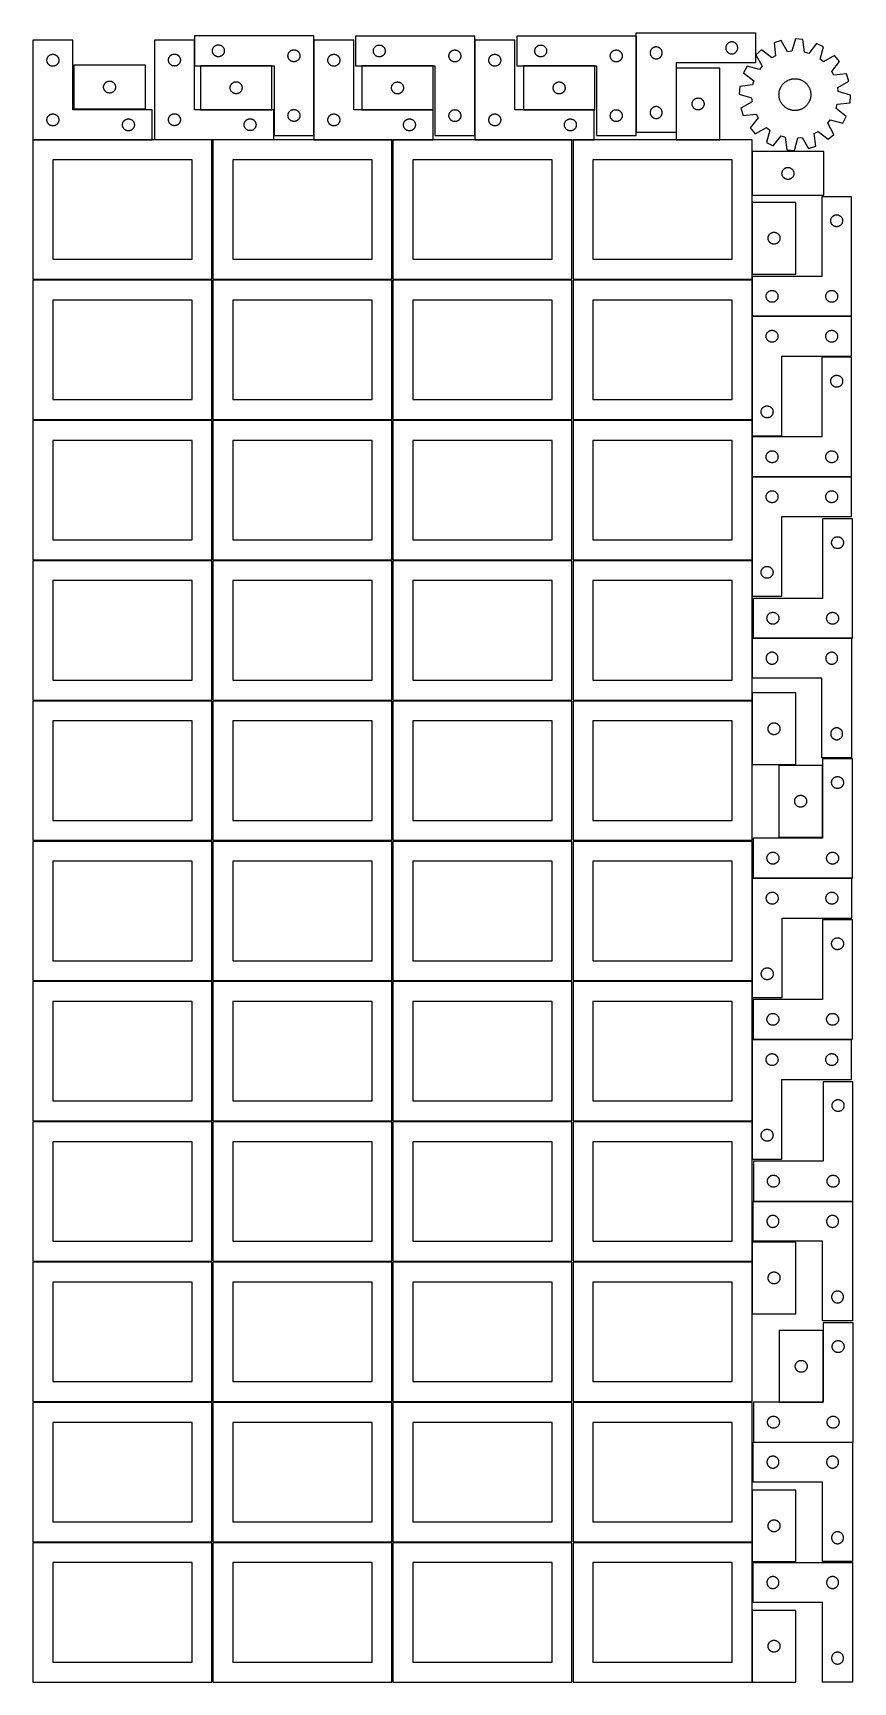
# Model space of a CAD drawing. Header units: millimetres. Extents: x 7 to 1243, y 7 to 2493.
import ezdxf

# ---------------------------------------------------------------- set-up
doc = ezdxf.new("R2010")
doc.units = ezdxf.units.MM
doc.layers.add('COMMON', color=5, linetype='CONTINUOUS', true_color=0x0000ff)
doc.layers.add('CUT', color=7, linetype='CONTINUOUS', true_color=0x000000)

msp = doc.modelspace()

# ---------------------------------------------------------------- linework, layer by layer
at = {"layer": 'COMMON'}
for p, q in [((916.434254, 2488.346599), (916.434254, 2342.981268)), ((250.056366, 2443.589274), (250.056366, 2482.189272)), ((430.256367, 2338.589274), (430.256367, 2481.945132)), ((673.018269, 2338.345134), (673.018269, 2481.946597)), ((366.979795, 2443.489274), (258.979795, 2443.489274)), ((610.378538, 2443.245134), (502.378538, 2443.245134)), ((854.169767, 2443.246599), (746.169767, 2443.246599)), ((258.979795, 2377.289272), (366.979795, 2377.289272)), ((370.056366, 2338.589274), (370.056366, 2377.189272)), ((502.378538, 2377.045132), (610.356367, 2377.045132)), ((746.169767, 2377.046597), (853.118269, 2377.046597)), ((186.520933, 2331.830532), (6.520933, 2331.830532)), ((1091.183738, 2314.226385), (1091.183738, 2248.226385)), ((1091.183738, 2237.542301), (1091.183738, 2129.542301)), ((1091.183739, 1910.209657), (1091.183739, 2065.663878)), ((1241.283739, 2065.763879), (1091.300933, 2065.763879)), ((1091.183739, 1885.663878), (1091.183739, 1908.688661)), ((1091.183739, 1698.688661), (1091.183739, 1823.721007)), ((1241.283739, 1823.821008), (1091.336051, 1823.821008)), ((1091.183739, 1643.721007), (1091.183739, 1697.167665)), ((1091.183739, 1580.279732), (1091.183739, 1520.279732)), ((1241.283739, 1580.379733), (1092.630732, 1580.379733)), ((1091.183738, 1497.813541), (1091.183738, 1487.167665)), ((1091.183738, 1485.646669), (1091.183738, 1389.813541)), ((1197.514258, 1280.64484), (1197.514258, 1388.64484)), ((1091.183738, 669.889405), (1091.183738, 641.083864)), ((1091.183738, 639.562929), (1091.183738, 561.889405)), ((1198.359054, 428.540131), (1198.359054, 536.540131)), ((1091.183738, 296.041934), (1091.183738, 218.041933)), ((1091.183738, 216.520967), (1091.183738, 188.041934)), ((1091.183738, 114.520967), (1091.183738, 6.520967))]:
    msp.add_line(p, q, dxfattribs=at)
at = {"layer": 'CUT'}
for p, q in [((430.156366, 2488.589274), (250.156366, 2488.589274)), ((250.156366, 2488.589274), (250.156366, 2443.589274)), ((430.156366, 2338.589274), (430.156366, 2488.589274)), ((672.918268, 2488.345134), (492.918268, 2488.345134)), ((492.918268, 2488.345134), (492.918268, 2443.345134)), ((672.918268, 2338.345134), (672.918268, 2488.345134)), ((916.334253, 2488.346599), (736.334253, 2488.346599)), ((736.334253, 2488.346599), (736.334253, 2443.346599)), ((916.334253, 2338.346599), (916.334253, 2488.346599)), ((916.534254, 2492.981268), (1096.534254, 2492.981268)), ((916.534254, 2342.981268), (916.534254, 2492.981268)), ((1096.534254, 2492.981268), (1096.534254, 2447.981268)), ((66.520933, 2481.930532), (6.520933, 2481.930532)), ((6.520933, 2481.930532), (6.520933, 2331.930532)), ((66.520933, 2376.930532), (66.520933, 2481.930532)), ((249.956365, 2482.189272), (189.956365, 2482.189272)), ((189.956365, 2482.189272), (189.956365, 2332.189272)), ((249.956365, 2377.189272), (249.956365, 2482.189272)), ((277.156366, 2466.089274), (277.175636, 2466.677903)), ((277.175636, 2465.500646), (277.156366, 2466.089274)), ((277.175636, 2466.677903), (277.233363, 2467.26401)), ((277.233363, 2464.914539), (277.175636, 2465.500646)), ((277.233363, 2467.26401), (277.329299, 2467.845087)), ((277.329299, 2464.333462), (277.233363, 2464.914539)), ((277.329299, 2467.845087), (277.463034, 2468.418646)), ((277.463034, 2463.759903), (277.329299, 2464.333462)), ((277.463034, 2468.418646), (277.633995, 2468.98223)), ((277.633995, 2463.196319), (277.463034, 2463.759903)), ((277.633995, 2468.98223), (277.841451, 2469.533425)), ((277.841451, 2462.645124), (277.633995, 2463.196319)), ((277.841451, 2469.533425), (278.084512, 2470.069873)), ((278.084512, 2462.108676), (277.841451, 2462.645124)), ((278.084512, 2470.069873), (278.362138, 2470.589274)), ((278.362138, 2461.589274), (278.084512, 2462.108676)), ((278.362138, 2470.589274), (278.67314, 2471.089407)), ((278.67314, 2471.089407), (279.016186, 2471.568127)), ((279.016186, 2471.568127), (279.389808, 2472.023387)), ((279.389808, 2472.023387), (279.792405, 2472.453235)), ((279.792405, 2472.453235), (280.222254, 2472.855833)), ((280.222254, 2472.855833), (280.677514, 2473.229455)), ((280.677514, 2473.229455), (281.156234, 2473.572501)), ((281.156234, 2473.572501), (281.656366, 2473.883503)), ((281.656366, 2473.883503), (282.175768, 2474.161129)), ((282.175768, 2474.161129), (282.712216, 2474.40419)), ((282.712216, 2474.40419), (283.263411, 2474.611646)), ((283.263411, 2474.611646), (283.826995, 2474.782607)), ((283.826995, 2474.782607), (284.400554, 2474.916342)), ((284.400554, 2474.916342), (284.981631, 2475.012278)), ((284.981631, 2475.012278), (285.567738, 2475.070005)), ((285.567738, 2475.070005), (286.156366, 2475.089274)), ((286.156366, 2475.089274), (286.744995, 2475.070005)), ((286.744995, 2475.070005), (287.331102, 2475.012278)), ((287.331102, 2475.012278), (287.912179, 2474.916342)), ((287.912179, 2474.916342), (288.485738, 2474.782607)), ((288.485738, 2474.782607), (289.049322, 2474.611646)), ((289.049322, 2474.611646), (289.600517, 2474.40419)), ((289.600517, 2474.40419), (290.136965, 2474.161129)), ((290.136965, 2474.161129), (290.656366, 2473.883503)), ((290.656366, 2473.883503), (291.156499, 2473.572501)), ((291.156499, 2473.572501), (291.635219, 2473.229455)), ((291.635219, 2473.229455), (292.090479, 2472.855833)), ((292.090479, 2472.855833), (292.520328, 2472.453235)), ((292.520328, 2472.453235), (292.922925, 2472.023387)), ((292.922925, 2472.023387), (293.296547, 2471.568127)), ((293.296547, 2471.568127), (293.639593, 2471.089407)), ((293.639593, 2471.089407), (293.950595, 2470.589274)), ((293.950595, 2470.589274), (294.228221, 2470.069873)), ((294.228221, 2462.108676), (293.950595, 2461.589274)), ((294.228221, 2470.069873), (294.471282, 2469.533425)), ((294.471282, 2462.645124), (294.228221, 2462.108676)), ((294.471282, 2469.533425), (294.678738, 2468.98223)), ((294.678738, 2463.196319), (294.471282, 2462.645124)), ((294.678738, 2468.98223), (294.849699, 2468.418646)), ((294.849699, 2463.759903), (294.678738, 2463.196319)), ((294.849699, 2468.418646), (294.983434, 2467.845087)), ((294.983434, 2464.333462), (294.849699, 2463.759903)), ((294.983434, 2467.845087), (295.07937, 2467.26401)), ((295.07937, 2464.914539), (294.983434, 2464.333462)), ((295.07937, 2467.26401), (295.137097, 2466.677903)), ((295.137097, 2465.500646), (295.07937, 2464.914539)), ((295.137097, 2466.677903), (295.156366, 2466.089274)), ((295.156366, 2466.089274), (295.137097, 2465.500646)), ((391.633995, 2461.48223), (391.841451, 2462.033425)), ((391.841451, 2462.033425), (392.084512, 2462.569873)), ((392.084512, 2462.569873), (392.362138, 2463.089274)), ((392.362138, 2463.089274), (392.67314, 2463.589407)), ((392.67314, 2463.589407), (393.016186, 2464.068127)), ((393.016186, 2464.068127), (393.389808, 2464.523387)), ((393.389808, 2464.523387), (393.792405, 2464.953235)), ((393.792405, 2464.953235), (394.222254, 2465.355833)), ((394.222254, 2465.355833), (394.677514, 2465.729455)), ((394.677514, 2465.729455), (395.156234, 2466.072501)), ((395.156234, 2466.072501), (395.656366, 2466.383503)), ((395.656366, 2466.383503), (396.175768, 2466.661129)), ((396.175768, 2466.661129), (396.712216, 2466.90419)), ((396.712216, 2466.90419), (397.263411, 2467.111646)), ((397.263411, 2467.111646), (397.826995, 2467.282607)), ((397.826995, 2467.282607), (398.400554, 2467.416342)), ((398.400554, 2467.416342), (398.981631, 2467.512278)), ((398.981631, 2467.512278), (399.567738, 2467.570005)), ((399.567738, 2467.570005), (400.156366, 2467.589274)), ((400.156366, 2467.589274), (400.744995, 2467.570005)), ((400.744995, 2467.570005), (401.331102, 2467.512278)), ((401.331102, 2467.512278), (401.912179, 2467.416342)), ((401.912179, 2467.416342), (402.485738, 2467.282607)), ((402.485738, 2467.282607), (403.049322, 2467.111646)), ((403.049322, 2467.111646), (403.600517, 2466.90419)), ((403.600517, 2466.90419), (404.136965, 2466.661129)), ((404.136965, 2466.661129), (404.656366, 2466.383503)), ((404.656366, 2466.383503), (405.156499, 2466.072501)), ((405.156499, 2466.072501), (405.635219, 2465.729455)), ((405.635219, 2465.729455), (406.090479, 2465.355833)), ((406.090479, 2465.355833), (406.520328, 2464.953235)), ((406.520328, 2464.953235), (406.922925, 2464.523387)), ((406.922925, 2464.523387), (407.296547, 2464.068127)), ((407.296547, 2464.068127), (407.639593, 2463.589407)), ((407.639593, 2463.589407), (407.950595, 2463.089274)), ((407.950595, 2463.089274), (408.228221, 2462.569873)), ((408.228221, 2462.569873), (408.471282, 2462.033425)), ((408.471282, 2462.033425), (408.678738, 2461.48223)), ((490.356367, 2481.945132), (430.356367, 2481.945132)), ((430.356367, 2481.945132), (430.356367, 2331.945132)), ((490.356367, 2376.945132), (490.356367, 2481.945132)), ((519.918268, 2465.845134), (519.937538, 2466.433762)), ((519.937538, 2465.256506), (519.918268, 2465.845134)), ((519.937538, 2466.433762), (519.995265, 2467.01987)), ((519.995265, 2464.670398), (519.937538, 2465.256506)), ((519.995265, 2467.01987), (520.091201, 2467.600947)), ((520.091201, 2464.089321), (519.995265, 2464.670398)), ((520.091201, 2467.600947), (520.224936, 2468.174505)), ((520.224936, 2463.515762), (520.091201, 2464.089321)), ((520.224936, 2468.174505), (520.395897, 2468.738089)), ((520.395897, 2462.952179), (520.224936, 2463.515762)), ((520.395897, 2468.738089), (520.603353, 2469.289285)), ((520.603353, 2462.400983), (520.395897, 2462.952179)), ((520.603353, 2469.289285), (520.846414, 2469.825732)), ((520.846414, 2461.864536), (520.603353, 2462.400983)), ((520.846414, 2469.825732), (521.12404, 2470.345134)), ((521.12404, 2461.345134), (520.846414, 2461.864536)), ((521.12404, 2470.345134), (521.435042, 2470.845266)), ((521.435042, 2470.845266), (521.778088, 2471.323987)), ((521.778088, 2471.323987), (522.15171, 2471.779246)), ((522.15171, 2471.779246), (522.554307, 2472.209095)), ((522.554307, 2472.209095), (522.984156, 2472.611692)), ((522.984156, 2472.611692), (523.439415, 2472.985314)), ((523.439415, 2472.985314), (523.918136, 2473.32836)), ((523.918136, 2473.32836), (524.418268, 2473.639362)), ((524.418268, 2473.639362), (524.93767, 2473.916988)), ((524.93767, 2473.916988), (525.474117, 2474.16005)), ((525.474117, 2474.16005), (526.025313, 2474.367505)), ((526.025313, 2474.367505), (526.588897, 2474.538466)), ((526.588897, 2474.538466), (527.162455, 2474.672201)), ((527.162455, 2474.672201), (527.743533, 2474.768138)), ((527.743533, 2474.768138), (528.32964, 2474.825864)), ((528.32964, 2474.825864), (528.918268, 2474.845134)), ((528.918268, 2474.845134), (529.506896, 2474.825864)), ((529.506896, 2474.825864), (530.093004, 2474.768138)), ((530.093004, 2474.768138), (530.674081, 2474.672201)), ((530.674081, 2474.672201), (531.24764, 2474.538466)), ((531.24764, 2474.538466), (531.811224, 2474.367505)), ((531.811224, 2474.367505), (532.362419, 2474.16005)), ((532.362419, 2474.16005), (532.898867, 2473.916988)), ((532.898867, 2473.916988), (533.418268, 2473.639362)), ((533.418268, 2473.639362), (533.9184, 2473.32836)), ((533.9184, 2473.32836), (534.397121, 2472.985314)), ((534.397121, 2472.985314), (534.852381, 2472.611692)), ((534.852381, 2472.611692), (535.282229, 2472.209095)), ((535.282229, 2472.209095), (535.684827, 2471.779246)), ((535.684827, 2471.779246), (536.058448, 2471.323987)), ((536.058448, 2471.323987), (536.401495, 2470.845266)), ((536.401495, 2470.845266), (536.712497, 2470.345134)), ((536.712497, 2470.345134), (536.990123, 2469.825732)), ((536.990123, 2461.864536), (536.712497, 2461.345134)), ((536.990123, 2469.825732), (537.233184, 2469.289285)), ((537.233184, 2462.400983), (536.990123, 2461.864536)), ((537.233184, 2469.289285), (537.440639, 2468.738089)), ((537.440639, 2462.952179), (537.233184, 2462.400983)), ((537.440639, 2468.738089), (537.611601, 2468.174505)), ((537.611601, 2463.515762), (537.440639, 2462.952179)), ((537.611601, 2468.174505), (537.745336, 2467.600947)), ((537.745336, 2464.089321), (537.611601, 2463.515762)), ((537.745336, 2467.600947), (537.841272, 2467.01987)), ((537.841272, 2464.670398), (537.745336, 2464.089321)), ((537.841272, 2467.01987), (537.898999, 2466.433762)), ((537.898999, 2465.256506), (537.841272, 2464.670398)), ((537.898999, 2466.433762), (537.918268, 2465.845134)), ((537.918268, 2465.845134), (537.898999, 2465.256506)), ((634.395897, 2461.238089), (634.603353, 2461.789285)), ((634.603353, 2461.789285), (634.846414, 2462.325732)), ((634.846414, 2462.325732), (635.12404, 2462.845134)), ((635.12404, 2462.845134), (635.435042, 2463.345266)), ((635.435042, 2463.345266), (635.778088, 2463.823987)), ((635.778088, 2463.823987), (636.15171, 2464.279246)), ((636.15171, 2464.279246), (636.554307, 2464.709095)), ((636.554307, 2464.709095), (636.984156, 2465.111692)), ((636.984156, 2465.111692), (637.439415, 2465.485314)), ((637.439415, 2465.485314), (637.918136, 2465.82836)), ((637.918136, 2465.82836), (638.418268, 2466.139362)), ((638.418268, 2466.139362), (638.93767, 2466.416988)), ((638.93767, 2466.416988), (639.474117, 2466.66005)), ((639.474117, 2466.66005), (640.025313, 2466.867505)), ((640.025313, 2466.867505), (640.588897, 2467.038466)), ((640.588897, 2467.038466), (641.162455, 2467.172201)), ((641.162455, 2467.172201), (641.743533, 2467.268138)), ((641.743533, 2467.268138), (642.32964, 2467.325864)), ((642.32964, 2467.325864), (642.918268, 2467.345134)), ((642.918268, 2467.345134), (643.506896, 2467.325864)), ((643.506896, 2467.325864), (644.093004, 2467.268138)), ((644.093004, 2467.268138), (644.674081, 2467.172201)), ((644.674081, 2467.172201), (645.24764, 2467.038466)), ((645.24764, 2467.038466), (645.811224, 2466.867505)), ((645.811224, 2466.867505), (646.362419, 2466.66005)), ((646.362419, 2466.66005), (646.898867, 2466.416988)), ((646.898867, 2466.416988), (647.418268, 2466.139362)), ((647.418268, 2466.139362), (647.9184, 2465.82836)), ((647.9184, 2465.82836), (648.397121, 2465.485314)), ((648.397121, 2465.485314), (648.852381, 2465.111692)), ((648.852381, 2465.111692), (649.282229, 2464.709095)), ((649.282229, 2464.709095), (649.684827, 2464.279246)), ((649.684827, 2464.279246), (650.058448, 2463.823987)), ((650.058448, 2463.823987), (650.401495, 2463.345266)), ((650.401495, 2463.345266), (650.712497, 2462.845134)), ((650.712497, 2462.845134), (650.990123, 2462.325732)), ((650.990123, 2462.325732), (651.233184, 2461.789285)), ((651.233184, 2461.789285), (651.440639, 2461.238089)), ((733.118269, 2481.946597), (673.118269, 2481.946597)), ((673.118269, 2481.946597), (673.118269, 2331.946597)), ((733.118269, 2376.946597), (733.118269, 2481.946597)), ((763.334253, 2465.846599), (763.353523, 2466.435227)), ((763.353523, 2465.25797), (763.334253, 2465.846599)), ((763.353523, 2466.435227), (763.41125, 2467.021334)), ((763.41125, 2464.671863), (763.353523, 2465.25797)), ((763.41125, 2467.021334), (763.507186, 2467.602412)), ((763.507186, 2464.090786), (763.41125, 2464.671863)), ((763.507186, 2467.602412), (763.640921, 2468.17597)), ((763.640921, 2463.517227), (763.507186, 2464.090786)), ((763.640921, 2468.17597), (763.811882, 2468.739554)), ((763.811882, 2462.953643), (763.640921, 2463.517227)), ((763.811882, 2468.739554), (764.019338, 2469.29075)), ((764.019338, 2462.402448), (763.811882, 2462.953643)), ((764.019338, 2469.29075), (764.262399, 2469.827197)), ((764.262399, 2461.866), (764.019338, 2462.402448)), ((764.262399, 2469.827197), (764.540025, 2470.346599)), ((764.540025, 2461.346599), (764.262399, 2461.866)), ((764.540025, 2470.346599), (764.851027, 2470.846731)), ((764.851027, 2470.846731), (765.194073, 2471.325452)), ((765.194073, 2471.325452), (765.567695, 2471.780711)), ((765.567695, 2471.780711), (765.970292, 2472.21056)), ((765.970292, 2472.21056), (766.400141, 2472.613157)), ((766.400141, 2472.613157), (766.855401, 2472.986779)), ((766.855401, 2472.986779), (767.334121, 2473.329825)), ((767.334121, 2473.329825), (767.834253, 2473.640827)), ((767.834253, 2473.640827), (768.353655, 2473.918453)), ((768.353655, 2473.918453), (768.890103, 2474.161514)), ((768.890103, 2474.161514), (769.441298, 2474.36897)), ((769.441298, 2474.36897), (770.004882, 2474.539931)), ((770.004882, 2474.539931), (770.578441, 2474.673666)), ((770.578441, 2474.673666), (771.159518, 2474.769602)), ((771.159518, 2474.769602), (771.745625, 2474.827329)), ((771.745625, 2474.827329), (772.334253, 2474.846599)), ((772.334253, 2474.846599), (772.922882, 2474.827329)), ((772.922882, 2474.827329), (773.508989, 2474.769602)), ((773.508989, 2474.769602), (774.090066, 2474.673666)), ((774.090066, 2474.673666), (774.663625, 2474.539931)), ((774.663625, 2474.539931), (775.227209, 2474.36897)), ((775.227209, 2474.36897), (775.778404, 2474.161514)), ((775.778404, 2474.161514), (776.314852, 2473.918453)), ((776.314852, 2473.918453), (776.834253, 2473.640827)), ((776.834253, 2473.640827), (777.334386, 2473.329825)), ((777.334386, 2473.329825), (777.813106, 2472.986779)), ((777.813106, 2472.986779), (778.268366, 2472.613157)), ((778.268366, 2472.613157), (778.698214, 2472.21056)), ((778.698214, 2472.21056), (779.100812, 2471.780711)), ((779.100812, 2471.780711), (779.474433, 2471.325452)), ((779.474433, 2471.325452), (779.81748, 2470.846731)), ((779.81748, 2470.846731), (780.128482, 2470.346599)), ((780.128482, 2470.346599), (780.406108, 2469.827197)), ((780.406108, 2461.866), (780.128482, 2461.346599)), ((780.406108, 2469.827197), (780.649169, 2469.29075)), ((780.649169, 2462.402448), (780.406108, 2461.866)), ((780.649169, 2469.29075), (780.856625, 2468.739554)), ((780.856625, 2462.953643), (780.649169, 2462.402448)), ((780.856625, 2468.739554), (781.027586, 2468.17597)), ((781.027586, 2463.517227), (780.856625, 2462.953643)), ((781.027586, 2468.17597), (781.161321, 2467.602412)), ((781.161321, 2464.090786), (781.027586, 2463.517227)), ((781.161321, 2467.602412), (781.257257, 2467.021334)), ((781.257257, 2464.671863), (781.161321, 2464.090786)), ((781.257257, 2467.021334), (781.314984, 2466.435227)), ((781.314984, 2465.25797), (781.257257, 2464.671863)), ((781.314984, 2466.435227), (781.334253, 2465.846599)), ((781.334253, 2465.846599), (781.314984, 2465.25797)), ((877.811882, 2461.239554), (878.019338, 2461.79075)), ((878.019338, 2461.79075), (878.262399, 2462.327197)), ((878.262399, 2462.327197), (878.540025, 2462.846599)), ((878.540025, 2462.846599), (878.851027, 2463.346731)), ((878.851027, 2463.346731), (879.194073, 2463.825452)), ((879.194073, 2463.825452), (879.567695, 2464.280711)), ((879.567695, 2464.280711), (879.970292, 2464.71056)), ((879.970292, 2464.71056), (880.400141, 2465.113157)), ((880.400141, 2465.113157), (880.855401, 2465.486779)), ((880.855401, 2465.486779), (881.334121, 2465.829825)), ((881.334121, 2465.829825), (881.834253, 2466.140827)), ((881.834253, 2466.140827), (882.353655, 2466.418453)), ((882.353655, 2466.418453), (882.890103, 2466.661514)), ((882.890103, 2466.661514), (883.441298, 2466.86897)), ((883.441298, 2466.86897), (884.004882, 2467.039931)), ((884.004882, 2467.039931), (884.578441, 2467.173666)), ((884.578441, 2467.173666), (885.159518, 2467.269602)), ((885.159518, 2467.269602), (885.745625, 2467.327329)), ((885.745625, 2467.327329), (886.334253, 2467.346599)), ((886.334253, 2467.346599), (886.922882, 2467.327329)), ((886.922882, 2467.327329), (887.508989, 2467.269602)), ((887.508989, 2467.269602), (888.090066, 2467.173666)), ((888.090066, 2467.173666), (888.663625, 2467.039931)), ((888.663625, 2467.039931), (889.227209, 2466.86897)), ((889.227209, 2466.86897), (889.778404, 2466.661514)), ((889.778404, 2466.661514), (890.314852, 2466.418453)), ((890.314852, 2466.418453), (890.834253, 2466.140827)), ((890.834253, 2466.140827), (891.334386, 2465.829825)), ((891.334386, 2465.829825), (891.813106, 2465.486779)), ((891.813106, 2465.486779), (892.268366, 2465.113157)), ((892.268366, 2465.113157), (892.698214, 2464.71056)), ((892.698214, 2464.71056), (893.100812, 2464.280711)), ((893.100812, 2464.280711), (893.474433, 2463.825452)), ((893.474433, 2463.825452), (893.81748, 2463.346731)), ((893.81748, 2463.346731), (894.128482, 2462.846599)), ((894.128482, 2462.846599), (894.406108, 2462.327197)), ((894.406108, 2462.327197), (894.649169, 2461.79075)), ((894.649169, 2461.79075), (894.856625, 2461.239554)), ((937.553524, 2463.569896), (937.534254, 2462.981268)), ((937.534254, 2462.981268), (937.553524, 2462.39264)), ((937.611251, 2464.156004), (937.553524, 2463.569896)), ((937.553524, 2462.39264), (937.611251, 2461.806532)), ((937.707187, 2464.737081), (937.611251, 2464.156004)), ((937.611251, 2461.806532), (937.707187, 2461.225455)), ((937.840922, 2465.31064), (937.707187, 2464.737081)), ((938.011883, 2465.874223), (937.840922, 2465.31064)), ((938.219339, 2466.425419), (938.011883, 2465.874223)), ((938.4624, 2466.961866), (938.219339, 2466.425419)), ((938.740026, 2467.481268), (938.4624, 2466.961866)), ((939.051028, 2467.9814), (938.740026, 2467.481268)), ((939.394074, 2468.460121), (939.051028, 2467.9814)), ((939.767696, 2468.915381), (939.394074, 2468.460121)), ((940.170293, 2469.345229), (939.767696, 2468.915381)), ((940.600142, 2469.747826), (940.170293, 2469.345229)), ((941.055402, 2470.121448), (940.600142, 2469.747826)), ((941.534122, 2470.464495), (941.055402, 2470.121448)), ((942.034254, 2470.775497), (941.534122, 2470.464495)), ((942.553656, 2471.053123), (942.034254, 2470.775497)), ((943.090104, 2471.296184), (942.553656, 2471.053123)), ((943.641299, 2471.503639), (943.090104, 2471.296184)), ((944.204883, 2471.674601), (943.641299, 2471.503639)), ((944.778442, 2471.808336), (944.204883, 2471.674601)), ((945.359519, 2471.904272), (944.778442, 2471.808336)), ((945.945626, 2471.961998), (945.359519, 2471.904272)), ((946.534254, 2471.981268), (945.945626, 2471.961998)), ((947.122883, 2471.961998), (946.534254, 2471.981268)), ((947.70899, 2471.904272), (947.122883, 2471.961998)), ((948.290067, 2471.808336), (947.70899, 2471.904272)), ((948.863626, 2471.674601), (948.290067, 2471.808336)), ((949.42721, 2471.503639), (948.863626, 2471.674601)), ((949.978405, 2471.296184), (949.42721, 2471.503639)), ((950.514853, 2471.053123), (949.978405, 2471.296184)), ((951.034254, 2470.775497), (950.514853, 2471.053123)), ((951.534387, 2470.464495), (951.034254, 2470.775497)), ((952.013107, 2470.121448), (951.534387, 2470.464495)), ((952.468367, 2469.747826), (952.013107, 2470.121448)), ((952.898215, 2469.345229), (952.468367, 2469.747826)), ((953.300813, 2468.915381), (952.898215, 2469.345229)), ((953.674434, 2468.460121), (953.300813, 2468.915381)), ((954.017481, 2467.9814), (953.674434, 2468.460121)), ((954.328483, 2467.481268), (954.017481, 2467.9814)), ((954.606109, 2466.961866), (954.328483, 2467.481268)), ((954.84917, 2466.425419), (954.606109, 2466.961866)), ((955.056626, 2465.874223), (954.84917, 2466.425419)), ((955.227587, 2465.31064), (955.056626, 2465.874223)), ((955.361322, 2464.737081), (955.227587, 2465.31064)), ((955.457258, 2464.156004), (955.361322, 2464.737081)), ((955.361322, 2461.225455), (955.457258, 2461.806532)), ((955.514985, 2463.569896), (955.457258, 2464.156004)), ((955.457258, 2461.806532), (955.514985, 2462.39264)), ((955.534254, 2462.981268), (955.514985, 2463.569896)), ((955.514985, 2462.39264), (955.534254, 2462.981268)), ((1051.553524, 2471.069896), (1051.534254, 2470.481268)), ((1051.534254, 2470.481268), (1051.553524, 2469.89264)), ((1051.611251, 2471.656004), (1051.553524, 2471.069896)), ((1051.553524, 2469.89264), (1051.611251, 2469.306532)), ((1051.707187, 2472.237081), (1051.611251, 2471.656004)), ((1051.611251, 2469.306532), (1051.707187, 2468.725455)), ((1051.840922, 2472.81064), (1051.707187, 2472.237081)), ((1051.707187, 2468.725455), (1051.840922, 2468.151897)), ((1052.011883, 2473.374223), (1051.840922, 2472.81064)), ((1051.840922, 2468.151897), (1052.011883, 2467.588313)), ((1052.219339, 2473.925419), (1052.011883, 2473.374223)), ((1052.011883, 2467.588313), (1052.219339, 2467.037117)), ((1052.4624, 2474.461866), (1052.219339, 2473.925419)), ((1052.219339, 2467.037117), (1052.4624, 2466.50067)), ((1052.740026, 2474.981268), (1052.4624, 2474.461866)), ((1052.4624, 2466.50067), (1052.740026, 2465.981268)), ((1053.051028, 2475.4814), (1052.740026, 2474.981268)), ((1052.740026, 2465.981268), (1053.051028, 2465.481136)), ((1053.394074, 2475.960121), (1053.051028, 2475.4814)), ((1053.051028, 2465.481136), (1053.394074, 2465.002415)), ((1053.767696, 2476.415381), (1053.394074, 2475.960121)), ((1053.394074, 2465.002415), (1053.767696, 2464.547156)), ((1054.170293, 2476.845229), (1053.767696, 2476.415381)), ((1053.767696, 2464.547156), (1054.170293, 2464.117307)), ((1054.600142, 2477.247826), (1054.170293, 2476.845229)), ((1054.170293, 2464.117307), (1054.600142, 2463.71471)), ((1055.055402, 2477.621448), (1054.600142, 2477.247826)), ((1054.600142, 2463.71471), (1055.055402, 2463.341088)), ((1055.534122, 2477.964495), (1055.055402, 2477.621448)), ((1055.055402, 2463.341088), (1055.534122, 2462.998042)), ((1056.034254, 2478.275497), (1055.534122, 2477.964495)), ((1055.534122, 2462.998042), (1056.034254, 2462.68704)), ((1056.553656, 2478.553123), (1056.034254, 2478.275497)), ((1056.034254, 2462.68704), (1056.553656, 2462.409413)), ((1057.090104, 2478.796184), (1056.553656, 2478.553123)), ((1056.553656, 2462.409413), (1057.090104, 2462.166352)), ((1057.641299, 2479.003639), (1057.090104, 2478.796184)), ((1057.090104, 2462.166352), (1057.641299, 2461.958897)), ((1058.204883, 2479.174601), (1057.641299, 2479.003639)), ((1057.641299, 2461.958897), (1058.204883, 2461.787936)), ((1058.778442, 2479.308336), (1058.204883, 2479.174601)), ((1058.204883, 2461.787936), (1058.778442, 2461.654201)), ((1059.359519, 2479.404272), (1058.778442, 2479.308336)), ((1058.778442, 2461.654201), (1059.359519, 2461.558264)), ((1059.945626, 2479.461998), (1059.359519, 2479.404272)), ((1060.534254, 2479.481268), (1059.945626, 2479.461998)), ((1061.122883, 2479.461998), (1060.534254, 2479.481268)), ((1061.70899, 2479.404272), (1061.122883, 2479.461998)), ((1062.290067, 2479.308336), (1061.70899, 2479.404272)), ((1061.70899, 2461.558264), (1062.290067, 2461.654201)), ((1062.863626, 2479.174601), (1062.290067, 2479.308336)), ((1062.290067, 2461.654201), (1062.863626, 2461.787936)), ((1063.42721, 2479.003639), (1062.863626, 2479.174601)), ((1062.863626, 2461.787936), (1063.42721, 2461.958897)), ((1063.978405, 2478.796184), (1063.42721, 2479.003639)), ((1063.42721, 2461.958897), (1063.978405, 2462.166352)), ((1064.514853, 2478.553123), (1063.978405, 2478.796184)), ((1063.978405, 2462.166352), (1064.514853, 2462.409413)), ((1065.034254, 2478.275497), (1064.514853, 2478.553123)), ((1064.514853, 2462.409413), (1065.034254, 2462.68704)), ((1065.534387, 2477.964495), (1065.034254, 2478.275497)), ((1065.034254, 2462.68704), (1065.534387, 2462.998042)), ((1066.013107, 2477.621448), (1065.534387, 2477.964495)), ((1065.534387, 2462.998042), (1066.013107, 2463.341088)), ((1066.468367, 2477.247826), (1066.013107, 2477.621448)), ((1066.013107, 2463.341088), (1066.468367, 2463.71471)), ((1066.898215, 2476.845229), (1066.468367, 2477.247826)), ((1066.468367, 2463.71471), (1066.898215, 2464.117307)), ((1067.300813, 2476.415381), (1066.898215, 2476.845229)), ((1066.898215, 2464.117307), (1067.300813, 2464.547156)), ((1067.674434, 2475.960121), (1067.300813, 2476.415381)), ((1067.300813, 2464.547156), (1067.674434, 2465.002415)), ((1068.017481, 2475.4814), (1067.674434, 2475.960121)), ((1067.674434, 2465.002415), (1068.017481, 2465.481136)), ((1068.328483, 2474.981268), (1068.017481, 2475.4814)), ((1068.017481, 2465.481136), (1068.328483, 2465.981268)), ((1068.606109, 2474.461866), (1068.328483, 2474.981268)), ((1068.328483, 2465.981268), (1068.606109, 2466.50067)), ((1068.84917, 2473.925419), (1068.606109, 2474.461866)), ((1068.606109, 2466.50067), (1068.84917, 2467.037117)), ((1069.056626, 2473.374223), (1068.84917, 2473.925419)), ((1068.84917, 2467.037117), (1069.056626, 2467.588313)), ((1069.227587, 2472.81064), (1069.056626, 2473.374223)), ((1069.056626, 2467.588313), (1069.227587, 2468.151897)), ((1069.361322, 2472.237081), (1069.227587, 2472.81064)), ((1069.227587, 2468.151897), (1069.361322, 2468.725455)), ((1069.457258, 2471.656004), (1069.361322, 2472.237081)), ((1069.361322, 2468.725455), (1069.457258, 2469.306532)), ((1069.514985, 2471.069896), (1069.457258, 2471.656004)), ((1069.457258, 2469.306532), (1069.514985, 2469.89264)), ((1069.534254, 2470.481268), (1069.514985, 2471.069896)), ((1069.514985, 2469.89264), (1069.534254, 2470.481268)), ((1105.64166, 2467.410197), (1096.880671, 2459.90483)), ((1120.917414, 2455.489889), (1105.64166, 2467.410197)), ((1135.248996, 2481.467855), (1124.282717, 2477.886485)), ((1124.282717, 2477.886485), (1126.522691, 2458.640058)), ((1144.800247, 2464.609148), (1135.248996, 2481.467855)), ((1151.184365, 2465.374478), (1144.800247, 2464.609148)), ((1156.480188, 2484.013058), (1151.184365, 2465.374478)), ((1167.982239, 2483.1252), (1156.480188, 2484.013058)), ((1170.354897, 2463.89468), (1167.982239, 2483.1252)), ((1176.545932, 2462.158657), (1170.354897, 2463.89468)), ((1188.571311, 2477.351836), (1176.545932, 2462.158657)), ((1198.858052, 2472.129918), (1188.571311, 2477.351836)), ((1193.690901, 2453.455256), (1198.858052, 2472.129918)), ((27.520933, 2451.930532), (27.540203, 2452.519161)), ((27.540203, 2451.341904), (27.520933, 2451.930532)), ((27.540203, 2452.519161), (27.597929, 2453.105268)), ((27.597929, 2450.755797), (27.540203, 2451.341904)), ((27.597929, 2453.105268), (27.693866, 2453.686345)), ((27.693866, 2450.174719), (27.597929, 2450.755797)), ((27.693866, 2453.686345), (27.827601, 2454.259904)), ((27.827601, 2449.601161), (27.693866, 2450.174719)), ((27.827601, 2454.259904), (27.998562, 2454.823488)), ((27.998562, 2449.037577), (27.827601, 2449.601161)), ((27.998562, 2454.823488), (28.206017, 2455.374683)), ((28.206017, 2448.486381), (27.998562, 2449.037577)), ((28.206017, 2455.374683), (28.449078, 2455.911131)), ((28.449078, 2447.949934), (28.206017, 2448.486381)), ((28.449078, 2455.911131), (28.726704, 2456.430532)), ((28.726704, 2447.430532), (28.449078, 2447.949934)), ((28.726704, 2456.430532), (29.037707, 2456.930664)), ((29.037707, 2446.9304), (28.726704, 2447.430532)), ((29.037707, 2456.930664), (29.380753, 2457.409385)), ((29.380753, 2446.451679), (29.037707, 2446.9304)), ((29.380753, 2457.409385), (29.754375, 2457.864645)), ((29.754375, 2445.99642), (29.380753, 2446.451679)), ((29.754375, 2457.864645), (30.156972, 2458.294493)), ((30.156972, 2445.566571), (29.754375, 2445.99642)), ((30.156972, 2458.294493), (30.586821, 2458.697091)), ((30.586821, 2445.163974), (30.156972, 2445.566571)), ((30.586821, 2458.697091), (31.04208, 2459.070712)), ((31.04208, 2444.790352), (30.586821, 2445.163974)), ((31.04208, 2459.070712), (31.520801, 2459.413759)), ((31.520801, 2444.447306), (31.04208, 2444.790352)), ((31.520801, 2459.413759), (32.020933, 2459.724761)), ((32.020933, 2444.136304), (31.520801, 2444.447306)), ((32.020933, 2459.724761), (32.540335, 2460.002387)), ((32.540335, 2443.858678), (32.020933, 2444.136304)), ((32.540335, 2460.002387), (33.076782, 2460.245448)), ((33.076782, 2443.615617), (32.540335, 2443.858678)), ((33.076782, 2460.245448), (33.627978, 2460.452904)), ((33.627978, 2443.408161), (33.076782, 2443.615617)), ((33.627978, 2460.452904), (34.191562, 2460.623865)), ((34.191562, 2443.2372), (33.627978, 2443.408161)), ((34.191562, 2460.623865), (34.76512, 2460.7576)), ((34.76512, 2443.103465), (34.191562, 2443.2372)), ((34.76512, 2460.7576), (35.346197, 2460.853536)), ((35.346197, 2443.007529), (34.76512, 2443.103465)), ((35.346197, 2460.853536), (35.932305, 2460.911263)), ((35.932305, 2442.949802), (35.346197, 2443.007529)), ((35.932305, 2460.911263), (36.520933, 2460.930532)), ((36.520933, 2442.930532), (35.932305, 2442.949802)), ((36.520933, 2460.930532), (37.109561, 2460.911263)), ((37.109561, 2442.949802), (36.520933, 2442.930532)), ((37.109561, 2460.911263), (37.695669, 2460.853536)), ((37.695669, 2443.007529), (37.109561, 2442.949802)), ((37.695669, 2460.853536), (38.276746, 2460.7576)), ((38.276746, 2443.103465), (37.695669, 2443.007529)), ((38.276746, 2460.7576), (38.850305, 2460.623865)), ((38.850305, 2443.2372), (38.276746, 2443.103465)), ((38.850305, 2460.623865), (39.413888, 2460.452904)), ((39.413888, 2443.408161), (38.850305, 2443.2372)), ((39.413888, 2460.452904), (39.965084, 2460.245448)), ((39.965084, 2443.615617), (39.413888, 2443.408161)), ((39.965084, 2460.245448), (40.501531, 2460.002387)), ((40.501531, 2443.858678), (39.965084, 2443.615617)), ((40.501531, 2460.002387), (41.020933, 2459.724761)), ((41.020933, 2444.136304), (40.501531, 2443.858678)), ((41.020933, 2459.724761), (41.521065, 2459.413759)), ((41.521065, 2444.447306), (41.020933, 2444.136304)), ((41.521065, 2459.413759), (41.999786, 2459.070712)), ((41.999786, 2444.790352), (41.521065, 2444.447306)), ((41.999786, 2459.070712), (42.455045, 2458.697091)), ((42.455045, 2445.163974), (41.999786, 2444.790352)), ((42.455045, 2458.697091), (42.884894, 2458.294493)), ((42.884894, 2445.566571), (42.455045, 2445.163974)), ((42.884894, 2458.294493), (43.287491, 2457.864645)), ((43.287491, 2445.99642), (42.884894, 2445.566571)), ((43.287491, 2457.864645), (43.661113, 2457.409385)), ((43.661113, 2446.451679), (43.287491, 2445.99642)), ((43.661113, 2457.409385), (44.00416, 2456.930664)), ((44.00416, 2446.9304), (43.661113, 2446.451679)), ((44.00416, 2456.930664), (44.315162, 2456.430532)), ((44.315162, 2447.430532), (44.00416, 2446.9304)), ((44.315162, 2456.430532), (44.592788, 2455.911131)), ((44.592788, 2447.949934), (44.315162, 2447.430532)), ((44.592788, 2455.911131), (44.835849, 2455.374683)), ((44.835849, 2448.486381), (44.592788, 2447.949934)), ((44.835849, 2455.374683), (45.043304, 2454.823488)), ((45.043304, 2449.037577), (44.835849, 2448.486381)), ((45.043304, 2454.823488), (45.214266, 2454.259904)), ((45.214266, 2449.601161), (45.043304, 2449.037577)), ((45.214266, 2454.259904), (45.348001, 2453.686345)), ((45.348001, 2450.174719), (45.214266, 2449.601161)), ((45.348001, 2453.686345), (45.443937, 2453.105268)), ((45.443937, 2450.755797), (45.348001, 2450.174719)), ((45.443937, 2453.105268), (45.501663, 2452.519161)), ((45.501663, 2451.341904), (45.443937, 2450.755797)), ((45.501663, 2452.519161), (45.520933, 2451.930532)), ((45.520933, 2451.930532), (45.501663, 2451.341904)), ((176.051448, 2444.451529), (68.051448, 2444.451529)), ((68.051448, 2444.451529), (68.051448, 2378.451529)), ((176.051448, 2378.451529), (176.051448, 2444.451529)), ((210.956365, 2452.189272), (210.975635, 2452.777901)), ((210.975635, 2451.600644), (210.956365, 2452.189272)), ((210.975635, 2452.777901), (211.033362, 2453.364008)), ((211.033362, 2451.014537), (210.975635, 2451.600644)), ((211.033362, 2453.364008), (211.129298, 2453.945085)), ((211.129298, 2450.43346), (211.033362, 2451.014537)), ((211.129298, 2453.945085), (211.263033, 2454.518644)), ((211.263033, 2449.859901), (211.129298, 2450.43346)), ((211.263033, 2454.518644), (211.433994, 2455.082228)), ((211.433994, 2449.296317), (211.263033, 2449.859901)), ((211.433994, 2455.082228), (211.64145, 2455.633423)), ((211.64145, 2448.745122), (211.433994, 2449.296317)), ((211.64145, 2455.633423), (211.884511, 2456.169871)), ((211.884511, 2448.208674), (211.64145, 2448.745122)), ((211.884511, 2456.169871), (212.162137, 2456.689272)), ((212.162137, 2447.689272), (211.884511, 2448.208674)), ((212.162137, 2456.689272), (212.473139, 2457.189405)), ((212.473139, 2447.18914), (212.162137, 2447.689272)), ((212.473139, 2457.189405), (212.816185, 2457.668125)), ((212.816185, 2446.71042), (212.473139, 2447.18914)), ((212.816185, 2457.668125), (213.189807, 2458.123385)), ((213.189807, 2446.25516), (212.816185, 2446.71042)), ((213.189807, 2458.123385), (213.592404, 2458.553233)), ((213.592404, 2445.825311), (213.189807, 2446.25516)), ((213.592404, 2458.553233), (214.022253, 2458.955831)), ((214.022253, 2445.422714), (213.592404, 2445.825311)), ((214.022253, 2458.955831), (214.477513, 2459.329453)), ((214.477513, 2445.049092), (214.022253, 2445.422714)), ((214.477513, 2459.329453), (214.956233, 2459.672499)), ((214.956233, 2444.706046), (214.477513, 2445.049092)), ((214.956233, 2459.672499), (215.456365, 2459.983501)), ((215.456365, 2444.395044), (214.956233, 2444.706046)), ((215.456365, 2459.983501), (215.975767, 2460.261127)), ((215.975767, 2444.117418), (215.456365, 2444.395044)), ((215.975767, 2460.261127), (216.512215, 2460.504188)), ((216.512215, 2443.874357), (215.975767, 2444.117418)), ((216.512215, 2460.504188), (217.06341, 2460.711644)), ((217.06341, 2443.666901), (216.512215, 2443.874357)), ((217.06341, 2460.711644), (217.626994, 2460.882605)), ((217.626994, 2443.49594), (217.06341, 2443.666901)), ((217.626994, 2460.882605), (218.200553, 2461.01634)), ((218.200553, 2443.362205), (217.626994, 2443.49594)), ((218.200553, 2461.01634), (218.78163, 2461.112276)), ((218.78163, 2443.266269), (218.200553, 2443.362205)), ((218.78163, 2461.112276), (219.367737, 2461.170003)), ((219.367737, 2443.208542), (218.78163, 2443.266269)), ((219.367737, 2461.170003), (219.956365, 2461.189272)), ((219.956365, 2443.189272), (219.367737, 2443.208542)), ((219.956365, 2461.189272), (220.544994, 2461.170003)), ((220.544994, 2443.208542), (219.956365, 2443.189272)), ((220.544994, 2461.170003), (221.131101, 2461.112276)), ((221.131101, 2443.266269), (220.544994, 2443.208542)), ((221.131101, 2461.112276), (221.712178, 2461.01634)), ((221.712178, 2443.362205), (221.131101, 2443.266269)), ((221.712178, 2461.01634), (222.285737, 2460.882605)), ((222.285737, 2443.49594), (221.712178, 2443.362205)), ((222.285737, 2460.882605), (222.849321, 2460.711644)), ((222.849321, 2443.666901), (222.285737, 2443.49594)), ((222.849321, 2460.711644), (223.400516, 2460.504188)), ((223.400516, 2443.874357), (222.849321, 2443.666901)), ((223.400516, 2460.504188), (223.936964, 2460.261127)), ((223.936964, 2444.117418), (223.400516, 2443.874357)), ((223.936964, 2460.261127), (224.456365, 2459.983501)), ((224.456365, 2444.395044), (223.936964, 2444.117418)), ((224.456365, 2459.983501), (224.956498, 2459.672499)), ((224.956498, 2444.706046), (224.456365, 2444.395044)), ((224.956498, 2459.672499), (225.435218, 2459.329453)), ((225.435218, 2445.049092), (224.956498, 2444.706046)), ((225.435218, 2459.329453), (225.890478, 2458.955831)), ((225.890478, 2445.422714), (225.435218, 2445.049092)), ((225.890478, 2458.955831), (226.320327, 2458.553233)), ((226.320327, 2445.825311), (225.890478, 2445.422714)), ((226.320327, 2458.553233), (226.722924, 2458.123385)), ((226.722924, 2446.25516), (226.320327, 2445.825311)), ((226.722924, 2458.123385), (227.096546, 2457.668125)), ((227.096546, 2446.71042), (226.722924, 2446.25516)), ((227.096546, 2457.668125), (227.439592, 2457.189405)), ((227.439592, 2447.18914), (227.096546, 2446.71042)), ((227.439592, 2457.189405), (227.750594, 2456.689272)), ((227.750594, 2447.689272), (227.439592, 2447.18914)), ((227.750594, 2456.689272), (228.02822, 2456.169871)), ((228.02822, 2448.208674), (227.750594, 2447.689272)), ((228.02822, 2456.169871), (228.271281, 2455.633423)), ((228.271281, 2448.745122), (228.02822, 2448.208674)), ((228.271281, 2455.633423), (228.478737, 2455.082228)), ((228.478737, 2449.296317), (228.271281, 2448.745122)), ((228.478737, 2455.082228), (228.649698, 2454.518644)), ((228.649698, 2449.859901), (228.478737, 2449.296317)), ((228.649698, 2454.518644), (228.783433, 2453.945085)), ((228.783433, 2450.43346), (228.649698, 2449.859901)), ((228.783433, 2453.945085), (228.879369, 2453.364008)), ((228.879369, 2451.014537), (228.783433, 2450.43346)), ((228.879369, 2453.364008), (228.937096, 2452.777901)), ((228.937096, 2451.600644), (228.879369, 2451.014537)), ((228.937096, 2452.777901), (228.956365, 2452.189272)), ((228.956365, 2452.189272), (228.937096, 2451.600644)), ((250.156366, 2443.589274), (370.156366, 2443.589274)), ((366.979795, 2443.389273), (258.979795, 2443.389273)), ((258.979795, 2443.389273), (258.979795, 2377.389273)), ((278.67314, 2461.089142), (278.362138, 2461.589274)), ((279.016186, 2460.610422), (278.67314, 2461.089142)), ((279.389808, 2460.155162), (279.016186, 2460.610422)), ((279.792405, 2459.725313), (279.389808, 2460.155162)), ((280.222254, 2459.322716), (279.792405, 2459.725313)), ((280.677514, 2458.949094), (280.222254, 2459.322716)), ((281.156234, 2458.606048), (280.677514, 2458.949094)), ((281.656366, 2458.295046), (281.156234, 2458.606048)), ((282.175768, 2458.01742), (281.656366, 2458.295046)), ((282.712216, 2457.774359), (282.175768, 2458.01742)), ((283.263411, 2457.566903), (282.712216, 2457.774359)), ((283.826995, 2457.395942), (283.263411, 2457.566903)), ((284.400554, 2457.262207), (283.826995, 2457.395942)), ((284.981631, 2457.166271), (284.400554, 2457.262207)), ((285.567738, 2457.108544), (284.981631, 2457.166271)), ((286.156366, 2457.089274), (285.567738, 2457.108544)), ((286.744995, 2457.108544), (286.156366, 2457.089274)), ((287.331102, 2457.166271), (286.744995, 2457.108544)), ((287.912179, 2457.262207), (287.331102, 2457.166271)), ((288.485738, 2457.395942), (287.912179, 2457.262207)), ((289.049322, 2457.566903), (288.485738, 2457.395942)), ((289.600517, 2457.774359), (289.049322, 2457.566903)), ((290.136965, 2458.01742), (289.600517, 2457.774359)), ((290.656366, 2458.295046), (290.136965, 2458.01742)), ((291.156499, 2458.606048), (290.656366, 2458.295046)), ((291.635219, 2458.949094), (291.156499, 2458.606048)), ((292.090479, 2459.322716), (291.635219, 2458.949094)), ((292.520328, 2459.725313), (292.090479, 2459.322716)), ((292.922925, 2460.155162), (292.520328, 2459.725313)), ((293.296547, 2460.610422), (292.922925, 2460.155162)), ((293.639593, 2461.089142), (293.296547, 2460.610422)), ((293.950595, 2461.589274), (293.639593, 2461.089142)), ((366.979795, 2377.389273), (366.979795, 2443.389273)), ((370.156366, 2443.589274), (370.156366, 2338.589274)), ((391.156366, 2458.589274), (391.175636, 2459.177903)), ((391.175636, 2458.000646), (391.156366, 2458.589274)), ((391.175636, 2459.177903), (391.233363, 2459.76401)), ((391.233363, 2457.414539), (391.175636, 2458.000646)), ((391.233363, 2459.76401), (391.329299, 2460.345087)), ((391.329299, 2456.833462), (391.233363, 2457.414539)), ((391.329299, 2460.345087), (391.463034, 2460.918646)), ((391.463034, 2456.259903), (391.329299, 2456.833462)), ((391.463034, 2460.918646), (391.633995, 2461.48223)), ((391.633995, 2455.696319), (391.463034, 2456.259903)), ((391.841451, 2455.145124), (391.633995, 2455.696319)), ((392.084512, 2454.608676), (391.841451, 2455.145124)), ((392.362138, 2454.089274), (392.084512, 2454.608676)), ((392.67314, 2453.589142), (392.362138, 2454.089274)), ((393.016186, 2453.110422), (392.67314, 2453.589142)), ((393.389808, 2452.655162), (393.016186, 2453.110422)), ((393.792405, 2452.225313), (393.389808, 2452.655162)), ((394.222254, 2451.822716), (393.792405, 2452.225313)), ((394.677514, 2451.449094), (394.222254, 2451.822716)), ((395.156234, 2451.106048), (394.677514, 2451.449094)), ((395.656366, 2450.795046), (395.156234, 2451.106048)), ((396.175768, 2450.51742), (395.656366, 2450.795046)), ((396.712216, 2450.274359), (396.175768, 2450.51742)), ((397.263411, 2450.066903), (396.712216, 2450.274359)), ((397.826995, 2449.895942), (397.263411, 2450.066903)), ((398.400554, 2449.762207), (397.826995, 2449.895942)), ((398.981631, 2449.666271), (398.400554, 2449.762207)), ((399.567738, 2449.608544), (398.981631, 2449.666271)), ((400.156366, 2449.589274), (399.567738, 2449.608544)), ((400.744995, 2449.608544), (400.156366, 2449.589274)), ((401.331102, 2449.666271), (400.744995, 2449.608544)), ((401.912179, 2449.762207), (401.331102, 2449.666271)), ((402.485738, 2449.895942), (401.912179, 2449.762207)), ((403.049322, 2450.066903), (402.485738, 2449.895942)), ((403.600517, 2450.274359), (403.049322, 2450.066903)), ((404.136965, 2450.51742), (403.600517, 2450.274359)), ((404.656366, 2450.795046), (404.136965, 2450.51742)), ((405.156499, 2451.106048), (404.656366, 2450.795046)), ((405.635219, 2451.449094), (405.156499, 2451.106048)), ((406.090479, 2451.822716), (405.635219, 2451.449094)), ((406.520328, 2452.225313), (406.090479, 2451.822716)), ((406.922925, 2452.655162), (406.520328, 2452.225313)), ((407.296547, 2453.110422), (406.922925, 2452.655162)), ((407.639593, 2453.589142), (407.296547, 2453.110422)), ((407.950595, 2454.089274), (407.639593, 2453.589142)), ((408.228221, 2454.608676), (407.950595, 2454.089274)), ((408.471282, 2455.145124), (408.228221, 2454.608676)), ((408.678738, 2455.696319), (408.471282, 2455.145124)), ((408.678738, 2461.48223), (408.849699, 2460.918646)), ((408.849699, 2456.259903), (408.678738, 2455.696319)), ((408.849699, 2460.918646), (408.983434, 2460.345087)), ((408.983434, 2456.833462), (408.849699, 2456.259903)), ((408.983434, 2460.345087), (409.07937, 2459.76401)), ((409.07937, 2457.414539), (408.983434, 2456.833462)), ((409.07937, 2459.76401), (409.137097, 2459.177903)), ((409.137097, 2458.000646), (409.07937, 2457.414539)), ((409.137097, 2459.177903), (409.156366, 2458.589274)), ((409.156366, 2458.589274), (409.137097, 2458.000646)), ((451.356367, 2451.945132), (451.375637, 2452.53376)), ((451.375637, 2451.356504), (451.356367, 2451.945132)), ((451.375637, 2452.53376), (451.433364, 2453.119868)), ((451.433364, 2450.770396), (451.375637, 2451.356504)), ((451.433364, 2453.119868), (451.5293, 2453.700945)), ((451.5293, 2450.189319), (451.433364, 2450.770396)), ((451.5293, 2453.700945), (451.663035, 2454.274503)), ((451.663035, 2449.61576), (451.5293, 2450.189319)), ((451.663035, 2454.274503), (451.833996, 2454.838087)), ((451.833996, 2449.052177), (451.663035, 2449.61576)), ((451.833996, 2454.838087), (452.041452, 2455.389283)), ((452.041452, 2448.500981), (451.833996, 2449.052177)), ((452.041452, 2455.389283), (452.284513, 2455.92573)), ((452.284513, 2447.964534), (452.041452, 2448.500981)), ((452.284513, 2455.92573), (452.562139, 2456.445132)), ((452.562139, 2447.445132), (452.284513, 2447.964534)), ((452.562139, 2456.445132), (452.873141, 2456.945264)), ((452.873141, 2446.945), (452.562139, 2447.445132)), ((452.873141, 2456.945264), (453.216187, 2457.423985)), ((453.216187, 2446.466279), (452.873141, 2446.945)), ((453.216187, 2457.423985), (453.589809, 2457.879244)), ((453.589809, 2446.011019), (453.216187, 2446.466279)), ((453.589809, 2457.879244), (453.992406, 2458.309093)), ((453.992406, 2445.581171), (453.589809, 2446.011019)), ((453.992406, 2458.309093), (454.422255, 2458.71169)), ((454.422255, 2445.178574), (453.992406, 2445.581171)), ((454.422255, 2458.71169), (454.877515, 2459.085312)), ((454.877515, 2444.804952), (454.422255, 2445.178574)), ((454.877515, 2459.085312), (455.356235, 2459.428358)), ((455.356235, 2444.461905), (454.877515, 2444.804952)), ((455.356235, 2459.428358), (455.856367, 2459.73936)), ((455.856367, 2444.150903), (455.356235, 2444.461905)), ((455.856367, 2459.73936), (456.375769, 2460.016986)), ((456.375769, 2443.873277), (455.856367, 2444.150903)), ((456.375769, 2460.016986), (456.912217, 2460.260048)), ((456.912217, 2443.630216), (456.375769, 2443.873277)), ((456.912217, 2460.260048), (457.463412, 2460.467503)), ((457.463412, 2443.422761), (456.912217, 2443.630216)), ((457.463412, 2460.467503), (458.026996, 2460.638464)), ((458.026996, 2443.251799), (457.463412, 2443.422761)), ((458.026996, 2460.638464), (458.600555, 2460.772199)), ((458.600555, 2443.118064), (458.026996, 2443.251799)), ((458.600555, 2460.772199), (459.181632, 2460.868136)), ((459.181632, 2443.022128), (458.600555, 2443.118064)), ((459.181632, 2460.868136), (459.767739, 2460.925862)), ((459.767739, 2442.964402), (459.181632, 2443.022128)), ((459.767739, 2460.925862), (460.356367, 2460.945132)), ((460.356367, 2442.945132), (459.767739, 2442.964402)), ((460.356367, 2460.945132), (460.944996, 2460.925862)), ((460.944996, 2442.964402), (460.356367, 2442.945132)), ((460.944996, 2460.925862), (461.531103, 2460.868136)), ((461.531103, 2443.022128), (460.944996, 2442.964402)), ((461.531103, 2460.868136), (462.11218, 2460.772199)), ((462.11218, 2443.118064), (461.531103, 2443.022128)), ((462.11218, 2460.772199), (462.685739, 2460.638464)), ((462.685739, 2443.251799), (462.11218, 2443.118064)), ((462.685739, 2460.638464), (463.249323, 2460.467503)), ((463.249323, 2443.422761), (462.685739, 2443.251799)), ((463.249323, 2460.467503), (463.800518, 2460.260048)), ((463.800518, 2443.630216), (463.249323, 2443.422761)), ((463.800518, 2460.260048), (464.336966, 2460.016986)), ((464.336966, 2443.873277), (463.800518, 2443.630216)), ((464.336966, 2460.016986), (464.856367, 2459.73936)), ((464.856367, 2444.150903), (464.336966, 2443.873277)), ((464.856367, 2459.73936), (465.3565, 2459.428358)), ((465.3565, 2444.461905), (464.856367, 2444.150903)), ((465.3565, 2459.428358), (465.83522, 2459.085312)), ((465.83522, 2444.804952), (465.3565, 2444.461905)), ((465.83522, 2459.085312), (466.29048, 2458.71169)), ((466.29048, 2445.178574), (465.83522, 2444.804952)), ((466.29048, 2458.71169), (466.720329, 2458.309093)), ((466.720329, 2445.581171), (466.29048, 2445.178574)), ((466.720329, 2458.309093), (467.122926, 2457.879244)), ((467.122926, 2446.011019), (466.720329, 2445.581171)), ((467.122926, 2457.879244), (467.496548, 2457.423985)), ((467.496548, 2446.466279), (467.122926, 2446.011019)), ((467.496548, 2457.423985), (467.839594, 2456.945264)), ((467.839594, 2446.945), (467.496548, 2446.466279)), ((467.839594, 2456.945264), (468.150596, 2456.445132)), ((468.150596, 2447.445132), (467.839594, 2446.945)), ((468.150596, 2456.445132), (468.428222, 2455.92573)), ((468.428222, 2447.964534), (468.150596, 2447.445132)), ((468.428222, 2455.92573), (468.671283, 2455.389283)), ((468.671283, 2448.500981), (468.428222, 2447.964534)), ((468.671283, 2455.389283), (468.878739, 2454.838087)), ((468.878739, 2449.052177), (468.671283, 2448.500981)), ((468.878739, 2454.838087), (469.0497, 2454.274503)), ((469.0497, 2449.61576), (468.878739, 2449.052177)), ((469.0497, 2454.274503), (469.183435, 2453.700945)), ((469.183435, 2450.189319), (469.0497, 2449.61576)), ((469.183435, 2453.700945), (469.279371, 2453.119868)), ((469.279371, 2450.770396), (469.183435, 2450.189319)), ((469.279371, 2453.119868), (469.337098, 2452.53376)), ((469.337098, 2451.356504), (469.279371, 2450.770396)), ((469.337098, 2452.53376), (469.356367, 2451.945132)), ((469.356367, 2451.945132), (469.337098, 2451.356504)), ((492.918268, 2443.345134), (612.918268, 2443.345134)), ((610.378538, 2443.145133), (502.378538, 2443.145133)), ((502.378538, 2443.145133), (502.378538, 2377.145133)), ((521.435042, 2460.845002), (521.12404, 2461.345134)), ((521.778088, 2460.366281), (521.435042, 2460.845002)), ((522.15171, 2459.911021), (521.778088, 2460.366281)), ((522.554307, 2459.481173), (522.15171, 2459.911021)), ((522.984156, 2459.078576), (522.554307, 2459.481173)), ((523.439415, 2458.704954), (522.984156, 2459.078576)), ((523.918136, 2458.361907), (523.439415, 2458.704954)), ((524.418268, 2458.050905), (523.918136, 2458.361907)), ((524.93767, 2457.773279), (524.418268, 2458.050905)), ((525.474117, 2457.530218), (524.93767, 2457.773279)), ((526.025313, 2457.322763), (525.474117, 2457.530218)), ((526.588897, 2457.151801), (526.025313, 2457.322763)), ((527.162455, 2457.018066), (526.588897, 2457.151801)), ((527.743533, 2456.92213), (527.162455, 2457.018066)), ((528.32964, 2456.864404), (527.743533, 2456.92213)), ((528.918268, 2456.845134), (528.32964, 2456.864404)), ((529.506896, 2456.864404), (528.918268, 2456.845134)), ((530.093004, 2456.92213), (529.506896, 2456.864404)), ((530.674081, 2457.018066), (530.093004, 2456.92213)), ((531.24764, 2457.151801), (530.674081, 2457.018066)), ((531.811224, 2457.322763), (531.24764, 2457.151801)), ((532.362419, 2457.530218), (531.811224, 2457.322763)), ((532.898867, 2457.773279), (532.362419, 2457.530218)), ((533.418268, 2458.050905), (532.898867, 2457.773279)), ((533.9184, 2458.361907), (533.418268, 2458.050905)), ((534.397121, 2458.704954), (533.9184, 2458.361907)), ((534.852381, 2459.078576), (534.397121, 2458.704954)), ((535.282229, 2459.481173), (534.852381, 2459.078576)), ((535.684827, 2459.911021), (535.282229, 2459.481173)), ((536.058448, 2460.366281), (535.684827, 2459.911021)), ((536.401495, 2460.845002), (536.058448, 2460.366281)), ((536.712497, 2461.345134), (536.401495, 2460.845002)), ((610.378538, 2377.145133), (610.378538, 2443.145133)), ((612.918268, 2443.345134), (612.918268, 2338.345134)), ((633.918268, 2458.345134), (633.937538, 2458.933762)), ((633.937538, 2457.756506), (633.918268, 2458.345134)), ((633.937538, 2458.933762), (633.995265, 2459.51987)), ((633.995265, 2457.170398), (633.937538, 2457.756506)), ((633.995265, 2459.51987), (634.091201, 2460.100947)), ((634.091201, 2456.589321), (633.995265, 2457.170398)), ((634.091201, 2460.100947), (634.224936, 2460.674505)), ((634.224936, 2456.015762), (634.091201, 2456.589321)), ((634.224936, 2460.674505), (634.395897, 2461.238089)), ((634.395897, 2455.452179), (634.224936, 2456.015762)), ((634.603353, 2454.900983), (634.395897, 2455.452179)), ((634.846414, 2454.364536), (634.603353, 2454.900983)), ((635.12404, 2453.845134), (634.846414, 2454.364536)), ((635.435042, 2453.345002), (635.12404, 2453.845134)), ((635.778088, 2452.866281), (635.435042, 2453.345002)), ((636.15171, 2452.411021), (635.778088, 2452.866281)), ((636.554307, 2451.981173), (636.15171, 2452.411021)), ((636.984156, 2451.578576), (636.554307, 2451.981173)), ((637.439415, 2451.204954), (636.984156, 2451.578576)), ((637.918136, 2450.861907), (637.439415, 2451.204954)), ((638.418268, 2450.550905), (637.918136, 2450.861907)), ((638.93767, 2450.273279), (638.418268, 2450.550905)), ((639.474117, 2450.030218), (638.93767, 2450.273279)), ((640.025313, 2449.822763), (639.474117, 2450.030218)), ((640.588897, 2449.651801), (640.025313, 2449.822763)), ((641.162455, 2449.518066), (640.588897, 2449.651801)), ((641.743533, 2449.42213), (641.162455, 2449.518066)), ((642.32964, 2449.364404), (641.743533, 2449.42213)), ((642.918268, 2449.345134), (642.32964, 2449.364404)), ((643.506896, 2449.364404), (642.918268, 2449.345134)), ((644.093004, 2449.42213), (643.506896, 2449.364404)), ((644.674081, 2449.518066), (644.093004, 2449.42213)), ((645.24764, 2449.651801), (644.674081, 2449.518066)), ((645.811224, 2449.822763), (645.24764, 2449.651801)), ((646.362419, 2450.030218), (645.811224, 2449.822763)), ((646.898867, 2450.273279), (646.362419, 2450.030218)), ((647.418268, 2450.550905), (646.898867, 2450.273279)), ((647.9184, 2450.861907), (647.418268, 2450.550905)), ((648.397121, 2451.204954), (647.9184, 2450.861907)), ((648.852381, 2451.578576), (648.397121, 2451.204954)), ((649.282229, 2451.981173), (648.852381, 2451.578576)), ((649.684827, 2452.411021), (649.282229, 2451.981173)), ((650.058448, 2452.866281), (649.684827, 2452.411021)), ((650.401495, 2453.345002), (650.058448, 2452.866281)), ((650.712497, 2453.845134), (650.401495, 2453.345002)), ((650.990123, 2454.364536), (650.712497, 2453.845134)), ((651.233184, 2454.900983), (650.990123, 2454.364536)), ((651.440639, 2455.452179), (651.233184, 2454.900983)), ((651.440639, 2461.238089), (651.611601, 2460.674505)), ((651.611601, 2456.015762), (651.440639, 2455.452179)), ((651.611601, 2460.674505), (651.745336, 2460.100947)), ((651.745336, 2456.589321), (651.611601, 2456.015762)), ((651.745336, 2460.100947), (651.841272, 2459.51987)), ((651.841272, 2457.170398), (651.745336, 2456.589321)), ((651.841272, 2459.51987), (651.898999, 2458.933762)), ((651.898999, 2457.756506), (651.841272, 2457.170398)), ((651.898999, 2458.933762), (651.918268, 2458.345134)), ((651.918268, 2458.345134), (651.898999, 2457.756506)), ((694.118269, 2451.946597), (694.137539, 2452.535225)), ((694.137539, 2451.357968), (694.118269, 2451.946597)), ((694.137539, 2452.535225), (694.195266, 2453.121332)), ((694.195266, 2450.771861), (694.137539, 2451.357968)), ((694.195266, 2453.121332), (694.291202, 2453.70241)), ((694.291202, 2450.190784), (694.195266, 2450.771861)), ((694.291202, 2453.70241), (694.424937, 2454.275968)), ((694.424937, 2449.617225), (694.291202, 2450.190784)), ((694.424937, 2454.275968), (694.595898, 2454.839552)), ((694.595898, 2449.053641), (694.424937, 2449.617225)), ((694.595898, 2454.839552), (694.803354, 2455.390748)), ((694.803354, 2448.502446), (694.595898, 2449.053641)), ((694.803354, 2455.390748), (695.046415, 2455.927195)), ((695.046415, 2447.965998), (694.803354, 2448.502446)), ((695.046415, 2455.927195), (695.324041, 2456.446597)), ((695.324041, 2447.446597), (695.046415, 2447.965998)), ((695.324041, 2456.446597), (695.635043, 2456.946729)), ((695.635043, 2446.946465), (695.324041, 2447.446597)), ((695.635043, 2456.946729), (695.978089, 2457.42545)), ((695.978089, 2446.467744), (695.635043, 2446.946465)), ((695.978089, 2457.42545), (696.351711, 2457.880709)), ((696.351711, 2446.012484), (695.978089, 2446.467744)), ((696.351711, 2457.880709), (696.754308, 2458.310558)), ((696.754308, 2445.582636), (696.351711, 2446.012484)), ((696.754308, 2458.310558), (697.184157, 2458.713155)), ((697.184157, 2445.180038), (696.754308, 2445.582636)), ((697.184157, 2458.713155), (697.639416, 2459.086777)), ((697.639416, 2444.806417), (697.184157, 2445.180038)), ((697.639416, 2459.086777), (698.118137, 2459.429823)), ((698.118137, 2444.46337), (697.639416, 2444.806417)), ((698.118137, 2459.429823), (698.618269, 2459.740825)), ((698.618269, 2444.152368), (698.118137, 2444.46337)), ((698.618269, 2459.740825), (699.137671, 2460.018451)), ((699.137671, 2443.874742), (698.618269, 2444.152368)), ((699.137671, 2460.018451), (699.674118, 2460.261512)), ((699.674118, 2443.631681), (699.137671, 2443.874742)), ((699.674118, 2460.261512), (700.225314, 2460.468968)), ((700.225314, 2443.424225), (699.674118, 2443.631681)), ((700.225314, 2460.468968), (700.788898, 2460.639929)), ((700.788898, 2443.253264), (700.225314, 2443.424225)), ((700.788898, 2460.639929), (701.362456, 2460.773664)), ((701.362456, 2443.119529), (700.788898, 2443.253264)), ((701.362456, 2460.773664), (701.943534, 2460.8696)), ((701.943534, 2443.023593), (701.362456, 2443.119529)), ((701.943534, 2460.8696), (702.529641, 2460.927327)), ((702.529641, 2442.965866), (701.943534, 2443.023593)), ((702.529641, 2460.927327), (703.118269, 2460.946597)), ((703.118269, 2442.946597), (702.529641, 2442.965866)), ((703.118269, 2460.946597), (703.706897, 2460.927327)), ((703.706897, 2442.965866), (703.118269, 2442.946597)), ((703.706897, 2460.927327), (704.293005, 2460.8696)), ((704.293005, 2443.023593), (703.706897, 2442.965866)), ((704.293005, 2460.8696), (704.874082, 2460.773664)), ((704.874082, 2443.119529), (704.293005, 2443.023593)), ((704.874082, 2460.773664), (705.447641, 2460.639929)), ((705.447641, 2443.253264), (704.874082, 2443.119529)), ((705.447641, 2460.639929), (706.011225, 2460.468968)), ((706.011225, 2443.424225), (705.447641, 2443.253264)), ((706.011225, 2460.468968), (706.56242, 2460.261512)), ((706.56242, 2443.631681), (706.011225, 2443.424225)), ((706.56242, 2460.261512), (707.098868, 2460.018451)), ((707.098868, 2443.874742), (706.56242, 2443.631681)), ((707.098868, 2460.018451), (707.618269, 2459.740825)), ((707.618269, 2444.152368), (707.098868, 2443.874742)), ((707.618269, 2459.740825), (708.118401, 2459.429823)), ((708.118401, 2444.46337), (707.618269, 2444.152368)), ((708.118401, 2459.429823), (708.597122, 2459.086777)), ((708.597122, 2444.806417), (708.118401, 2444.46337)), ((708.597122, 2459.086777), (709.052382, 2458.713155)), ((709.052382, 2445.180038), (708.597122, 2444.806417)), ((709.052382, 2458.713155), (709.48223, 2458.310558)), ((709.48223, 2445.582636), (709.052382, 2445.180038)), ((709.48223, 2458.310558), (709.884828, 2457.880709)), ((709.884828, 2446.012484), (709.48223, 2445.582636)), ((709.884828, 2457.880709), (710.258449, 2457.42545)), ((710.258449, 2446.467744), (709.884828, 2446.012484)), ((710.258449, 2457.42545), (710.601496, 2456.946729)), ((710.601496, 2446.946465), (710.258449, 2446.467744)), ((710.601496, 2456.946729), (710.912498, 2456.446597)), ((710.912498, 2447.446597), (710.601496, 2446.946465)), ((710.912498, 2456.446597), (711.190124, 2455.927195)), ((711.190124, 2447.965998), (710.912498, 2447.446597)), ((711.190124, 2455.927195), (711.433185, 2455.390748)), ((711.433185, 2448.502446), (711.190124, 2447.965998)), ((711.433185, 2455.390748), (711.64064, 2454.839552)), ((711.64064, 2449.053641), (711.433185, 2448.502446)), ((711.64064, 2454.839552), (711.811602, 2454.275968)), ((711.811602, 2449.617225), (711.64064, 2449.053641)), ((711.811602, 2454.275968), (711.945337, 2453.70241)), ((711.945337, 2450.190784), (711.811602, 2449.617225)), ((711.945337, 2453.70241), (712.041273, 2453.121332)), ((712.041273, 2450.771861), (711.945337, 2450.190784)), ((712.041273, 2453.121332), (712.099, 2452.535225)), ((712.099, 2451.357968), (712.041273, 2450.771861)), ((712.099, 2452.535225), (712.118269, 2451.946597)), ((712.118269, 2451.946597), (712.099, 2451.357968)), ((736.334253, 2443.346599), (856.334253, 2443.346599)), ((854.169767, 2443.146598), (746.169767, 2443.146598)), ((746.169767, 2443.146598), (746.169767, 2377.146598)), ((764.851027, 2460.846467), (764.540025, 2461.346599)), ((765.194073, 2460.367746), (764.851027, 2460.846467)), ((765.567695, 2459.912486), (765.194073, 2460.367746)), ((765.970292, 2459.482638), (765.567695, 2459.912486)), ((766.400141, 2459.08004), (765.970292, 2459.482638)), ((766.855401, 2458.706419), (766.400141, 2459.08004)), ((767.334121, 2458.363372), (766.855401, 2458.706419)), ((767.834253, 2458.05237), (767.334121, 2458.363372)), ((768.353655, 2457.774744), (767.834253, 2458.05237)), ((768.890103, 2457.531683), (768.353655, 2457.774744)), ((769.441298, 2457.324227), (768.890103, 2457.531683)), ((770.004882, 2457.153266), (769.441298, 2457.324227)), ((770.578441, 2457.019531), (770.004882, 2457.153266)), ((771.159518, 2456.923595), (770.578441, 2457.019531)), ((771.745625, 2456.865868), (771.159518, 2456.923595)), ((772.334253, 2456.846599), (771.745625, 2456.865868)), ((772.922882, 2456.865868), (772.334253, 2456.846599)), ((773.508989, 2456.923595), (772.922882, 2456.865868)), ((774.090066, 2457.019531), (773.508989, 2456.923595)), ((774.663625, 2457.153266), (774.090066, 2457.019531)), ((775.227209, 2457.324227), (774.663625, 2457.153266)), ((775.778404, 2457.531683), (775.227209, 2457.324227)), ((776.314852, 2457.774744), (775.778404, 2457.531683)), ((776.834253, 2458.05237), (776.314852, 2457.774744)), ((777.334386, 2458.363372), (776.834253, 2458.05237)), ((777.813106, 2458.706419), (777.334386, 2458.363372)), ((778.268366, 2459.08004), (777.813106, 2458.706419)), ((778.698214, 2459.482638), (778.268366, 2459.08004)), ((779.100812, 2459.912486), (778.698214, 2459.482638)), ((779.474433, 2460.367746), (779.100812, 2459.912486)), ((779.81748, 2460.846467), (779.474433, 2460.367746)), ((780.128482, 2461.346599), (779.81748, 2460.846467)), ((854.169767, 2377.146598), (854.169767, 2443.146598)), ((856.334253, 2443.346599), (856.334253, 2338.346599)), ((877.334253, 2458.346599), (877.353523, 2458.935227)), ((877.353523, 2457.75797), (877.334253, 2458.346599)), ((877.353523, 2458.935227), (877.41125, 2459.521334)), ((877.41125, 2457.171863), (877.353523, 2457.75797)), ((877.41125, 2459.521334), (877.507186, 2460.102412)), ((877.507186, 2456.590786), (877.41125, 2457.171863)), ((877.507186, 2460.102412), (877.640921, 2460.67597)), ((877.640921, 2456.017227), (877.507186, 2456.590786)), ((877.640921, 2460.67597), (877.811882, 2461.239554)), ((877.811882, 2455.453643), (877.640921, 2456.017227)), ((878.019338, 2454.902448), (877.811882, 2455.453643)), ((878.262399, 2454.366), (878.019338, 2454.902448)), ((878.540025, 2453.846599), (878.262399, 2454.366)), ((878.851027, 2453.346467), (878.540025, 2453.846599)), ((879.194073, 2452.867746), (878.851027, 2453.346467)), ((879.567695, 2452.412486), (879.194073, 2452.867746)), ((879.970292, 2451.982638), (879.567695, 2452.412486)), ((880.400141, 2451.58004), (879.970292, 2451.982638)), ((880.855401, 2451.206419), (880.400141, 2451.58004)), ((881.334121, 2450.863372), (880.855401, 2451.206419)), ((881.834253, 2450.55237), (881.334121, 2450.863372)), ((882.353655, 2450.274744), (881.834253, 2450.55237)), ((882.890103, 2450.031683), (882.353655, 2450.274744)), ((883.441298, 2449.824227), (882.890103, 2450.031683)), ((884.004882, 2449.653266), (883.441298, 2449.824227)), ((884.578441, 2449.519531), (884.004882, 2449.653266)), ((885.159518, 2449.423595), (884.578441, 2449.519531)), ((885.745625, 2449.365868), (885.159518, 2449.423595)), ((886.334253, 2449.346599), (885.745625, 2449.365868)), ((886.922882, 2449.365868), (886.334253, 2449.346599)), ((887.508989, 2449.423595), (886.922882, 2449.365868)), ((888.090066, 2449.519531), (887.508989, 2449.423595)), ((888.663625, 2449.653266), (888.090066, 2449.519531)), ((889.227209, 2449.824227), (888.663625, 2449.653266)), ((889.778404, 2450.031683), (889.227209, 2449.824227)), ((890.314852, 2450.274744), (889.778404, 2450.031683)), ((890.834253, 2450.55237), (890.314852, 2450.274744)), ((891.334386, 2450.863372), (890.834253, 2450.55237)), ((891.813106, 2451.206419), (891.334386, 2450.863372)), ((892.268366, 2451.58004), (891.813106, 2451.206419)), ((892.698214, 2451.982638), (892.268366, 2451.58004)), ((893.100812, 2452.412486), (892.698214, 2451.982638)), ((893.474433, 2452.867746), (893.100812, 2452.412486)), ((893.81748, 2453.346467), (893.474433, 2452.867746)), ((894.128482, 2453.846599), (893.81748, 2453.346467)), ((894.406108, 2454.366), (894.128482, 2453.846599)), ((894.649169, 2454.902448), (894.406108, 2454.366)), ((894.856625, 2455.453643), (894.649169, 2454.902448)), ((894.856625, 2461.239554), (895.027586, 2460.67597)), ((895.027586, 2456.017227), (894.856625, 2455.453643)), ((895.027586, 2460.67597), (895.161321, 2460.102412)), ((895.161321, 2456.590786), (895.027586, 2456.017227)), ((895.161321, 2460.102412), (895.257257, 2459.521334)), ((895.257257, 2457.171863), (895.161321, 2456.590786)), ((895.257257, 2459.521334), (895.314984, 2458.935227)), ((895.314984, 2457.75797), (895.257257, 2457.171863)), ((895.314984, 2458.935227), (895.334253, 2458.346599)), ((895.334253, 2458.346599), (895.314984, 2457.75797)), ((937.707187, 2461.225455), (937.840922, 2460.651897)), ((937.840922, 2460.651897), (938.011883, 2460.088313)), ((938.011883, 2460.088313), (938.219339, 2459.537117)), ((938.219339, 2459.537117), (938.4624, 2459.00067)), ((938.4624, 2459.00067), (938.740026, 2458.481268)), ((938.740026, 2458.481268), (939.051028, 2457.981136)), ((939.051028, 2457.981136), (939.394074, 2457.502415)), ((939.394074, 2457.502415), (939.767696, 2457.047156)), ((939.767696, 2457.047156), (940.170293, 2456.617307)), ((940.170293, 2456.617307), (940.600142, 2456.21471)), ((940.600142, 2456.21471), (941.055402, 2455.841088)), ((941.055402, 2455.841088), (941.534122, 2455.498042)), ((941.534122, 2455.498042), (942.034254, 2455.18704)), ((942.034254, 2455.18704), (942.553656, 2454.909413)), ((942.553656, 2454.909413), (943.090104, 2454.666352)), ((943.090104, 2454.666352), (943.641299, 2454.458897)), ((943.641299, 2454.458897), (944.204883, 2454.287936)), ((944.204883, 2454.287936), (944.778442, 2454.154201)), ((944.778442, 2454.154201), (945.359519, 2454.058264)), ((945.359519, 2454.058264), (945.945626, 2454.000538)), ((945.945626, 2454.000538), (946.534254, 2453.981268)), ((946.534254, 2453.981268), (947.122883, 2454.000538)), ((947.122883, 2454.000538), (947.70899, 2454.058264)), ((947.70899, 2454.058264), (948.290067, 2454.154201)), ((948.290067, 2454.154201), (948.863626, 2454.287936)), ((948.863626, 2454.287936), (949.42721, 2454.458897)), ((949.42721, 2454.458897), (949.978405, 2454.666352)), ((949.978405, 2454.666352), (950.514853, 2454.909413)), ((950.514853, 2454.909413), (951.034254, 2455.18704)), ((951.034254, 2455.18704), (951.534387, 2455.498042)), ((951.534387, 2455.498042), (952.013107, 2455.841088)), ((952.013107, 2455.841088), (952.468367, 2456.21471)), ((952.468367, 2456.21471), (952.898215, 2456.617307)), ((952.898215, 2456.617307), (953.300813, 2457.047156)), ((953.300813, 2457.047156), (953.674434, 2457.502415)), ((953.674434, 2457.502415), (954.017481, 2457.981136)), ((954.017481, 2457.981136), (954.328483, 2458.481268)), ((954.328483, 2458.481268), (954.606109, 2459.00067)), ((954.606109, 2459.00067), (954.84917, 2459.537117)), ((954.84917, 2459.537117), (955.056626, 2460.088313)), ((955.056626, 2460.088313), (955.227587, 2460.651897)), ((955.227587, 2460.651897), (955.361322, 2461.225455)), ((1096.534254, 2447.981268), (976.534254, 2447.981268)), ((976.534254, 2447.981268), (976.534254, 2342.981268)), ((1042.749649, 2439.955631), (976.749649, 2439.955631)), ((976.749649, 2439.955631), (976.749649, 2331.955631)), ((1042.749649, 2331.955631), (1042.749649, 2439.955631)), ((1059.359519, 2461.558264), (1059.945626, 2461.500538)), ((1059.945626, 2461.500538), (1060.534254, 2461.481268)), ((1060.534254, 2461.481268), (1061.122883, 2461.500538)), ((1061.122883, 2461.500538), (1061.70899, 2461.558264)), ((1083.667682, 2443.092379), (1078.445763, 2432.805638)), ((1102.342343, 2437.925227), (1083.667682, 2443.092379)), ((1096.880671, 2459.90483), (1106.315425, 2442.980651)), ((1106.315425, 2442.980651), (1102.342343, 2437.925227)), ((1126.522691, 2458.640058), (1120.917414, 2455.489889)), ((1198.746324, 2449.482174), (1193.690901, 2453.455256)), ((1215.670503, 2458.916928), (1198.746324, 2449.482174)), ((1211.255562, 2434.880185), (1223.17587, 2450.155939)), ((1223.17587, 2450.155939), (1215.670503, 2458.916928)), ((113.051448, 2411.451529), (113.070718, 2412.040157)), ((113.070718, 2412.040157), (113.128444, 2412.626265)), ((113.128444, 2412.626265), (113.22438, 2413.207342)), ((113.22438, 2413.207342), (113.358116, 2413.780901)), ((113.358116, 2413.780901), (113.529077, 2414.344484)), ((113.529077, 2414.344484), (113.736532, 2414.89568)), ((113.736532, 2414.89568), (113.979593, 2415.432128)), ((113.979593, 2415.432128), (114.257219, 2415.951529)), ((114.257219, 2415.951529), (114.568222, 2416.451661)), ((114.568222, 2416.451661), (114.911268, 2416.930382)), ((114.911268, 2416.930382), (115.28489, 2417.385642)), ((115.28489, 2417.385642), (115.687487, 2417.81549)), ((115.687487, 2417.81549), (116.117336, 2418.218088)), ((116.117336, 2418.218088), (116.572595, 2418.591709)), ((116.572595, 2418.591709), (117.051316, 2418.934756)), ((117.051316, 2418.934756), (117.551448, 2419.245758)), ((117.551448, 2419.245758), (118.07085, 2419.523384)), ((118.07085, 2419.523384), (118.607297, 2419.766445)), ((118.607297, 2419.766445), (119.158493, 2419.9739)), ((119.158493, 2419.9739), (119.722077, 2420.144862)), ((119.722077, 2420.144862), (120.295635, 2420.278597)), ((120.295635, 2420.278597), (120.876712, 2420.374533)), ((120.876712, 2420.374533), (121.46282, 2420.43226)), ((121.46282, 2420.43226), (122.051448, 2420.451529)), ((122.051448, 2420.451529), (122.640076, 2420.43226)), ((122.640076, 2420.43226), (123.226184, 2420.374533)), ((123.226184, 2420.374533), (123.807261, 2420.278597)), ((123.807261, 2420.278597), (124.380819, 2420.144862)), ((124.380819, 2420.144862), (124.944403, 2419.9739)), ((124.944403, 2419.9739), (125.495599, 2419.766445)), ((125.495599, 2419.766445), (126.032046, 2419.523384)), ((126.032046, 2419.523384), (126.551448, 2419.245758)), ((126.551448, 2419.245758), (127.05158, 2418.934756)), ((127.05158, 2418.934756), (127.530301, 2418.591709)), ((127.530301, 2418.591709), (127.98556, 2418.218088)), ((127.98556, 2418.218088), (128.415409, 2417.81549)), ((128.415409, 2417.81549), (128.818006, 2417.385642)), ((128.818006, 2417.385642), (129.191628, 2416.930382)), ((129.191628, 2416.930382), (129.534675, 2416.451661)), ((129.534675, 2416.451661), (129.845677, 2415.951529)), ((129.845677, 2415.951529), (130.123303, 2415.432128)), ((130.123303, 2415.432128), (130.366364, 2414.89568)), ((130.366364, 2414.89568), (130.573819, 2414.344484)), ((130.573819, 2414.344484), (130.74478, 2413.780901)), ((130.74478, 2413.780901), (130.878516, 2413.207342)), ((130.878516, 2413.207342), (130.974452, 2412.626265)), ((130.974452, 2412.626265), (131.032178, 2412.040157)), ((131.032178, 2412.040157), (131.051448, 2411.451529)), ((304.056791, 2411.564009), (304.152727, 2412.145086)), ((304.152727, 2412.145086), (304.286462, 2412.718645)), ((304.286462, 2412.718645), (304.457424, 2413.282229)), ((304.457424, 2413.282229), (304.664879, 2413.833424)), ((304.664879, 2413.833424), (304.90794, 2414.369872)), ((304.90794, 2414.369872), (305.185566, 2414.889273)), ((305.185566, 2414.889273), (305.496568, 2415.389406)), ((305.496568, 2415.389406), (305.839615, 2415.868126)), ((305.839615, 2415.868126), (306.213237, 2416.323386)), ((306.213237, 2416.323386), (306.615834, 2416.753234)), ((306.615834, 2416.753234), (307.045683, 2417.155832)), ((307.045683, 2417.155832), (307.500942, 2417.529454)), ((307.500942, 2417.529454), (307.979663, 2417.8725)), ((307.979663, 2417.8725), (308.479795, 2418.183502)), ((308.479795, 2418.183502), (308.999197, 2418.461128)), ((308.999197, 2418.461128), (309.535644, 2418.704189)), ((309.535644, 2418.704189), (310.08684, 2418.911645)), ((310.08684, 2418.911645), (310.650423, 2419.082606)), ((310.650423, 2419.082606), (311.223982, 2419.216341)), ((311.223982, 2419.216341), (311.805059, 2419.312277)), ((311.805059, 2419.312277), (312.391167, 2419.370004)), ((312.391167, 2419.370004), (312.979795, 2419.389273)), ((312.979795, 2419.389273), (313.568423, 2419.370004)), ((313.568423, 2419.370004), (314.154531, 2419.312277)), ((314.154531, 2419.312277), (314.735608, 2419.216341)), ((314.735608, 2419.216341), (315.309166, 2419.082606)), ((315.309166, 2419.082606), (315.87275, 2418.911645)), ((315.87275, 2418.911645), (316.423946, 2418.704189)), ((316.423946, 2418.704189), (316.960393, 2418.461128)), ((316.960393, 2418.461128), (317.479795, 2418.183502)), ((317.479795, 2418.183502), (317.979927, 2417.8725)), ((317.979927, 2417.8725), (318.458648, 2417.529454)), ((318.458648, 2417.529454), (318.913907, 2417.155832)), ((318.913907, 2417.155832), (319.343756, 2416.753234)), ((319.343756, 2416.753234), (319.746353, 2416.323386)), ((319.746353, 2416.323386), (320.119975, 2415.868126)), ((320.119975, 2415.868126), (320.463021, 2415.389406)), ((320.463021, 2415.389406), (320.774023, 2414.889273)), ((320.774023, 2414.889273), (321.05165, 2414.369872)), ((321.05165, 2414.369872), (321.294711, 2413.833424)), ((321.294711, 2413.833424), (321.502166, 2413.282229)), ((321.502166, 2413.282229), (321.673127, 2412.718645)), ((321.673127, 2412.718645), (321.806862, 2412.145086)), ((321.806862, 2412.145086), (321.902799, 2411.564009)), ((547.455534, 2411.319869), (547.55147, 2411.900946)), ((547.55147, 2411.900946), (547.685205, 2412.474504)), ((547.685205, 2412.474504), (547.856166, 2413.038088)), ((547.856166, 2413.038088), (548.063622, 2413.589284)), ((548.063622, 2413.589284), (548.306683, 2414.125731)), ((548.306683, 2414.125731), (548.584309, 2414.645133)), ((548.584309, 2414.645133), (548.895311, 2415.145265)), ((548.895311, 2415.145265), (549.238357, 2415.623986)), ((549.238357, 2415.623986), (549.611979, 2416.079245)), ((549.611979, 2416.079245), (550.014576, 2416.509094)), ((550.014576, 2416.509094), (550.444425, 2416.911691)), ((550.444425, 2416.911691), (550.899685, 2417.285313)), ((550.899685, 2417.285313), (551.378405, 2417.628359)), ((551.378405, 2417.628359), (551.878538, 2417.939361)), ((551.878538, 2417.939361), (552.397939, 2418.216987)), ((552.397939, 2418.216987), (552.934387, 2418.460049)), ((552.934387, 2418.460049), (553.485582, 2418.667504)), ((553.485582, 2418.667504), (554.049166, 2418.838465)), ((554.049166, 2418.838465), (554.622725, 2418.9722)), ((554.622725, 2418.9722), (555.203802, 2419.068137)), ((555.203802, 2419.068137), (555.789909, 2419.125863)), ((555.789909, 2419.125863), (556.378538, 2419.145133)), ((556.378538, 2419.145133), (556.967166, 2419.125863)), ((556.967166, 2419.125863), (557.553273, 2419.068137)), ((557.553273, 2419.068137), (558.13435, 2418.9722)), ((558.13435, 2418.9722), (558.707909, 2418.838465)), ((558.707909, 2418.838465), (559.271493, 2418.667504)), ((559.271493, 2418.667504), (559.822688, 2418.460049)), ((559.822688, 2418.460049), (560.359136, 2418.216987)), ((560.359136, 2418.216987), (560.878538, 2417.939361)), ((560.878538, 2417.939361), (561.37867, 2417.628359)), ((561.37867, 2417.628359), (561.85739, 2417.285313)), ((561.85739, 2417.285313), (562.31265, 2416.911691)), ((562.31265, 2416.911691), (562.742499, 2416.509094)), ((562.742499, 2416.509094), (563.145096, 2416.079245)), ((563.145096, 2416.079245), (563.518718, 2415.623986)), ((563.518718, 2415.623986), (563.861764, 2415.145265)), ((563.861764, 2415.145265), (564.172766, 2414.645133)), ((564.172766, 2414.645133), (564.450392, 2414.125731)), ((564.450392, 2414.125731), (564.693453, 2413.589284)), ((564.693453, 2413.589284), (564.900909, 2413.038088)), ((564.900909, 2413.038088), (565.07187, 2412.474504)), ((565.07187, 2412.474504), (565.205605, 2411.900946)), ((565.205605, 2411.900946), (565.301541, 2411.319869)), ((791.246763, 2411.321333), (791.342699, 2411.902411)), ((791.342699, 2411.902411), (791.476434, 2412.475969)), ((791.476434, 2412.475969), (791.647396, 2413.039553)), ((791.647396, 2413.039553), (791.854851, 2413.590749)), ((791.854851, 2413.590749), (792.097912, 2414.127196)), ((792.097912, 2414.127196), (792.375538, 2414.646598)), ((792.375538, 2414.646598), (792.68654, 2415.14673)), ((792.68654, 2415.14673), (793.029587, 2415.625451)), ((793.029587, 2415.625451), (793.403208, 2416.08071)), ((793.403208, 2416.08071), (793.805806, 2416.510559)), ((793.805806, 2416.510559), (794.235654, 2416.913156)), ((794.235654, 2416.913156), (794.690914, 2417.286778)), ((794.690914, 2417.286778), (795.169635, 2417.629824)), ((795.169635, 2417.629824), (795.669767, 2417.940826)), ((795.669767, 2417.940826), (796.189169, 2418.218452)), ((796.189169, 2418.218452), (796.725616, 2418.461513)), ((796.725616, 2418.461513), (797.276812, 2418.668969)), ((797.276812, 2418.668969), (797.840395, 2418.83993)), ((797.840395, 2418.83993), (798.413954, 2418.973665)), ((798.413954, 2418.973665), (798.995031, 2419.069601)), ((798.995031, 2419.069601), (799.581139, 2419.127328)), ((799.581139, 2419.127328), (800.169767, 2419.146598)), ((800.169767, 2419.146598), (800.758395, 2419.127328)), ((800.758395, 2419.127328), (801.344502, 2419.069601)), ((801.344502, 2419.069601), (801.92558, 2418.973665)), ((801.92558, 2418.973665), (802.499138, 2418.83993)), ((802.499138, 2418.83993), (803.062722, 2418.668969)), ((803.062722, 2418.668969), (803.613918, 2418.461513)), ((803.613918, 2418.461513), (804.150365, 2418.218452)), ((804.150365, 2418.218452), (804.669767, 2417.940826)), ((804.669767, 2417.940826), (805.169899, 2417.629824)), ((805.169899, 2417.629824), (805.64862, 2417.286778)), ((805.64862, 2417.286778), (806.103879, 2416.913156)), ((806.103879, 2416.913156), (806.533728, 2416.510559)), ((806.533728, 2416.510559), (806.936325, 2416.08071)), ((806.936325, 2416.08071), (807.309947, 2415.625451)), ((807.309947, 2415.625451), (807.652993, 2415.14673)), ((807.652993, 2415.14673), (807.963995, 2414.646598)), ((807.963995, 2414.646598), (808.241621, 2414.127196)), ((808.241621, 2414.127196), (808.484683, 2413.590749)), ((808.484683, 2413.590749), (808.692138, 2413.039553)), ((808.692138, 2413.039553), (808.863099, 2412.475969)), ((808.863099, 2412.475969), (808.996834, 2411.902411)), ((808.996834, 2411.902411), (809.092771, 2411.321333)), ((1072.672399, 2412.216566), (1071.784541, 2400.714515)), ((1091.902919, 2414.589224), (1072.672399, 2412.216566)), ((1078.445763, 2432.805638), (1093.638942, 2420.780259)), ((1093.638942, 2420.780259), (1091.902919, 2414.589224)), ((1134.600004, 2411.300396), (1135.077907, 2412.154974)), ((1135.077907, 2412.154974), (1135.59027, 2412.989348)), ((1135.59027, 2412.989348), (1136.136239, 2413.802129)), ((1136.136239, 2413.802129), (1136.714906, 2414.591964)), ((1136.714906, 2414.591964), (1137.325308, 2415.357539)), ((1137.325308, 2415.357539), (1137.966429, 2416.097579)), ((1137.966429, 2416.097579), (1138.637201, 2416.810853)), ((1138.637201, 2416.810853), (1139.336508, 2417.496174)), ((1139.336508, 2417.496174), (1140.063187, 2418.1524)), ((1140.063187, 2418.1524), (1140.816027, 2418.77844)), ((1140.816027, 2418.77844), (1141.593777, 2419.373252)), ((1141.593777, 2419.373252), (1142.39514, 2419.935846)), ((1142.39514, 2419.935846), (1143.218784, 2420.465285)), ((1143.218784, 2420.465285), (1144.063338, 2420.960688)), ((1144.063338, 2420.960688), (1144.927396, 2421.42123)), ((1144.927396, 2421.42123), (1145.809519, 2421.846146)), ((1145.809519, 2421.846146), (1146.70824, 2422.234727)), ((1146.70824, 2422.234727), (1147.622063, 2422.586328)), ((1147.622063, 2422.586328), (1148.549467, 2422.900362)), ((1148.549467, 2422.900362), (1149.488908, 2423.176308)), ((1149.488908, 2423.176308), (1150.438822, 2423.413705)), ((1150.438822, 2423.413705), (1151.39763, 2423.612159)), ((1151.39763, 2423.612159), (1152.363733, 2423.77134)), ((1152.363733, 2423.77134), (1153.335526, 2423.890982)), ((1153.335526, 2423.890982), (1154.31139, 2423.970887)), ((1154.31139, 2423.970887), (1155.289701, 2424.010921)), ((1155.289701, 2424.010921), (1156.268831, 2424.011018)), ((1156.268831, 2424.011018), (1157.24715, 2423.971177)), ((1157.24715, 2423.971177), (1158.223029, 2423.891465)), ((1158.223029, 2423.891465), (1159.194846, 2423.772015)), ((1159.194846, 2423.772015), (1160.160981, 2423.613025)), ((1160.160981, 2423.613025), (1161.119827, 2423.41476)), ((1161.119827, 2423.41476), (1162.069789, 2423.177551)), ((1162.069789, 2423.177551), (1163.009284, 2422.901791)), ((1163.009284, 2422.901791), (1163.93675, 2422.58794)), ((1163.93675, 2422.58794), (1164.850642, 2422.23652)), ((1164.850642, 2422.23652), (1165.74944, 2421.848116)), ((1165.74944, 2421.848116), (1166.631647, 2421.423374)), ((1166.631647, 2421.423374), (1167.495796, 2420.963003)), ((1167.495796, 2420.963003), (1168.340448, 2420.467766)), ((1168.340448, 2420.467766), (1169.164196, 2419.93849)), ((1169.164196, 2419.93849), (1169.965671, 2419.376055)), ((1169.965671, 2419.376055), (1170.743538, 2418.781397)), ((1170.743538, 2418.781397), (1171.496502, 2418.155505)), ((1171.496502, 2418.155505), (1172.22331, 2417.499423)), ((1172.22331, 2417.499423), (1172.922753, 2416.81424)), ((1172.922753, 2416.81424), (1173.593666, 2416.101099)), ((1173.593666, 2416.101099), (1174.234933, 2415.361185)), ((1174.234933, 2415.361185), (1174.845486, 2414.595731)), ((1174.845486, 2414.595731), (1175.424309, 2413.80601)), ((1175.424309, 2413.80601), (1175.970439, 2412.993337)), ((1175.970439, 2412.993337), (1176.482967, 2412.159065)), ((1176.482967, 2412.159065), (1176.961039, 2411.304581)), ((1214.405731, 2429.274909), (1211.255562, 2434.880185)), ((1233.652158, 2431.514882), (1214.405731, 2429.274909)), ((1220.374821, 2410.997352), (1237.233528, 2420.548604)), ((1237.233528, 2420.548604), (1233.652158, 2431.514882)), ((113.070718, 2410.862901), (113.051448, 2411.451529)), ((113.128444, 2410.276794), (113.070718, 2410.862901)), ((113.22438, 2409.695716), (113.128444, 2410.276794)), ((113.358116, 2409.122158), (113.22438, 2409.695716)), ((113.529077, 2408.558574), (113.358116, 2409.122158)), ((113.736532, 2408.007378), (113.529077, 2408.558574)), ((113.979593, 2407.470931), (113.736532, 2408.007378)), ((114.257219, 2406.951529), (113.979593, 2407.470931)), ((114.568222, 2406.451397), (114.257219, 2406.951529)), ((114.911268, 2405.972676), (114.568222, 2406.451397)), ((115.28489, 2405.517417), (114.911268, 2405.972676)), ((115.687487, 2405.087568), (115.28489, 2405.517417)), ((116.117336, 2404.684971), (115.687487, 2405.087568)), ((116.572595, 2404.311349), (116.117336, 2404.684971)), ((117.051316, 2403.968303), (116.572595, 2404.311349)), ((117.551448, 2403.657301), (117.051316, 2403.968303)), ((118.07085, 2403.379675), (117.551448, 2403.657301)), ((118.607297, 2403.136614), (118.07085, 2403.379675)), ((119.158493, 2402.929158), (118.607297, 2403.136614)), ((119.722077, 2402.758197), (119.158493, 2402.929158)), ((120.295635, 2402.624462), (119.722077, 2402.758197)), ((120.876712, 2402.528526), (120.295635, 2402.624462)), ((121.46282, 2402.470799), (120.876712, 2402.528526)), ((122.051448, 2402.451529), (121.46282, 2402.470799)), ((122.640076, 2402.470799), (122.051448, 2402.451529)), ((123.226184, 2402.528526), (122.640076, 2402.470799)), ((123.807261, 2402.624462), (123.226184, 2402.528526)), ((124.380819, 2402.758197), (123.807261, 2402.624462)), ((124.944403, 2402.929158), (124.380819, 2402.758197)), ((125.495599, 2403.136614), (124.944403, 2402.929158)), ((126.032046, 2403.379675), (125.495599, 2403.136614)), ((126.551448, 2403.657301), (126.032046, 2403.379675)), ((127.05158, 2403.968303), (126.551448, 2403.657301)), ((127.530301, 2404.311349), (127.05158, 2403.968303)), ((127.98556, 2404.684971), (127.530301, 2404.311349)), ((128.415409, 2405.087568), (127.98556, 2404.684971)), ((128.818006, 2405.517417), (128.415409, 2405.087568)), ((129.191628, 2405.972676), (128.818006, 2405.517417)), ((129.534675, 2406.451397), (129.191628, 2405.972676)), ((129.845677, 2406.951529), (129.534675, 2406.451397)), ((130.123303, 2407.470931), (129.845677, 2406.951529)), ((130.366364, 2408.007378), (130.123303, 2407.470931)), ((130.573819, 2408.558574), (130.366364, 2408.007378)), ((130.74478, 2409.122158), (130.573819, 2408.558574)), ((130.878516, 2409.695716), (130.74478, 2409.122158)), ((130.974452, 2410.276794), (130.878516, 2409.695716)), ((131.032178, 2410.862901), (130.974452, 2410.276794)), ((131.051448, 2411.451529), (131.032178, 2410.862901)), ((303.979795, 2410.389273), (303.999065, 2410.977902)), ((303.999065, 2409.800645), (303.979795, 2410.389273)), ((303.999065, 2410.977902), (304.056791, 2411.564009)), ((304.056791, 2409.214538), (303.999065, 2409.800645)), ((304.152727, 2408.633461), (304.056791, 2409.214538)), ((304.286462, 2408.059902), (304.152727, 2408.633461)), ((304.457424, 2407.496318), (304.286462, 2408.059902)), ((304.664879, 2406.945123), (304.457424, 2407.496318)), ((304.90794, 2406.408675), (304.664879, 2406.945123)), ((305.185566, 2405.889273), (304.90794, 2406.408675)), ((305.496568, 2405.389141), (305.185566, 2405.889273)), ((305.839615, 2404.910421), (305.496568, 2405.389141)), ((306.213237, 2404.455161), (305.839615, 2404.910421)), ((306.615834, 2404.025312), (306.213237, 2404.455161)), ((307.045683, 2403.622715), (306.615834, 2404.025312)), ((307.500942, 2403.249093), (307.045683, 2403.622715)), ((307.979663, 2402.906047), (307.500942, 2403.249093)), ((308.479795, 2402.595045), (307.979663, 2402.906047)), ((308.999197, 2402.317419), (308.479795, 2402.595045)), ((309.535644, 2402.074358), (308.999197, 2402.317419)), ((310.08684, 2401.866902), (309.535644, 2402.074358)), ((310.650423, 2401.695941), (310.08684, 2401.866902)), ((311.223982, 2401.562206), (310.650423, 2401.695941)), ((311.805059, 2401.46627), (311.223982, 2401.562206)), ((312.391167, 2401.408543), (311.805059, 2401.46627)), ((312.979795, 2401.389273), (312.391167, 2401.408543)), ((313.568423, 2401.408543), (312.979795, 2401.389273)), ((314.154531, 2401.46627), (313.568423, 2401.408543)), ((314.735608, 2401.562206), (314.154531, 2401.46627)), ((315.309166, 2401.695941), (314.735608, 2401.562206)), ((315.87275, 2401.866902), (315.309166, 2401.695941)), ((316.423946, 2402.074358), (315.87275, 2401.866902)), ((316.960393, 2402.317419), (316.423946, 2402.074358)), ((317.479795, 2402.595045), (316.960393, 2402.317419)), ((317.979927, 2402.906047), (317.479795, 2402.595045)), ((318.458648, 2403.249093), (317.979927, 2402.906047)), ((318.913907, 2403.622715), (318.458648, 2403.249093)), ((319.343756, 2404.025312), (318.913907, 2403.622715)), ((319.746353, 2404.455161), (319.343756, 2404.025312)), ((320.119975, 2404.910421), (319.746353, 2404.455161)), ((320.463021, 2405.389141), (320.119975, 2404.910421)), ((320.774023, 2405.889273), (320.463021, 2405.389141)), ((321.05165, 2406.408675), (320.774023, 2405.889273)), ((321.294711, 2406.945123), (321.05165, 2406.408675)), ((321.502166, 2407.496318), (321.294711, 2406.945123)), ((321.673127, 2408.059902), (321.502166, 2407.496318)), ((321.806862, 2408.633461), (321.673127, 2408.059902)), ((321.902799, 2409.214538), (321.806862, 2408.633461)), ((321.902799, 2411.564009), (321.960525, 2410.977902)), ((321.960525, 2409.800645), (321.902799, 2409.214538)), ((321.960525, 2410.977902), (321.979795, 2410.389273)), ((321.979795, 2410.389273), (321.960525, 2409.800645)), ((547.378538, 2410.145133), (547.397807, 2410.733761)), ((547.397807, 2409.556505), (547.378538, 2410.145133)), ((547.397807, 2410.733761), (547.455534, 2411.319869)), ((547.455534, 2408.970397), (547.397807, 2409.556505)), ((547.55147, 2408.38932), (547.455534, 2408.970397)), ((547.685205, 2407.815761), (547.55147, 2408.38932)), ((547.856166, 2407.252178), (547.685205, 2407.815761)), ((548.063622, 2406.700982), (547.856166, 2407.252178)), ((548.306683, 2406.164535), (548.063622, 2406.700982)), ((548.584309, 2405.645133), (548.306683, 2406.164535)), ((548.895311, 2405.145001), (548.584309, 2405.645133)), ((549.238357, 2404.66628), (548.895311, 2405.145001)), ((549.611979, 2404.21102), (549.238357, 2404.66628)), ((550.014576, 2403.781172), (549.611979, 2404.21102)), ((550.444425, 2403.378575), (550.014576, 2403.781172)), ((550.899685, 2403.004953), (550.444425, 2403.378575)), ((551.378405, 2402.661906), (550.899685, 2403.004953)), ((551.878538, 2402.350904), (551.378405, 2402.661906)), ((552.397939, 2402.073278), (551.878538, 2402.350904)), ((552.934387, 2401.830217), (552.397939, 2402.073278)), ((553.485582, 2401.622762), (552.934387, 2401.830217)), ((554.049166, 2401.4518), (553.485582, 2401.622762)), ((554.622725, 2401.318065), (554.049166, 2401.4518)), ((555.203802, 2401.222129), (554.622725, 2401.318065)), ((555.789909, 2401.164403), (555.203802, 2401.222129)), ((556.378538, 2401.145133), (555.789909, 2401.164403)), ((556.967166, 2401.164403), (556.378538, 2401.145133)), ((557.553273, 2401.222129), (556.967166, 2401.164403)), ((558.13435, 2401.318065), (557.553273, 2401.222129)), ((558.707909, 2401.4518), (558.13435, 2401.318065)), ((559.271493, 2401.622762), (558.707909, 2401.4518)), ((559.822688, 2401.830217), (559.271493, 2401.622762)), ((560.359136, 2402.073278), (559.822688, 2401.830217)), ((560.878538, 2402.350904), (560.359136, 2402.073278)), ((561.37867, 2402.661906), (560.878538, 2402.350904)), ((561.85739, 2403.004953), (561.37867, 2402.661906)), ((562.31265, 2403.378575), (561.85739, 2403.004953)), ((562.742499, 2403.781172), (562.31265, 2403.378575)), ((563.145096, 2404.21102), (562.742499, 2403.781172)), ((563.518718, 2404.66628), (563.145096, 2404.21102)), ((563.861764, 2405.145001), (563.518718, 2404.66628)), ((564.172766, 2405.645133), (563.861764, 2405.145001)), ((564.450392, 2406.164535), (564.172766, 2405.645133)), ((564.693453, 2406.700982), (564.450392, 2406.164535)), ((564.900909, 2407.252178), (564.693453, 2406.700982)), ((565.07187, 2407.815761), (564.900909, 2407.252178)), ((565.205605, 2408.38932), (565.07187, 2407.815761)), ((565.301541, 2408.970397), (565.205605, 2408.38932)), ((565.301541, 2411.319869), (565.359268, 2410.733761)), ((565.359268, 2409.556505), (565.301541, 2408.970397)), ((565.359268, 2410.733761), (565.378538, 2410.145133)), ((565.378538, 2410.145133), (565.359268, 2409.556505)), ((791.169767, 2410.146598), (791.189036, 2410.735226)), ((791.189036, 2409.557969), (791.169767, 2410.146598)), ((791.189036, 2410.735226), (791.246763, 2411.321333)), ((791.246763, 2408.971862), (791.189036, 2409.557969)), ((791.342699, 2408.390785), (791.246763, 2408.971862)), ((791.476434, 2407.817226), (791.342699, 2408.390785)), ((791.647396, 2407.253642), (791.476434, 2407.817226)), ((791.854851, 2406.702447), (791.647396, 2407.253642)), ((792.097912, 2406.165999), (791.854851, 2406.702447)), ((792.375538, 2405.646598), (792.097912, 2406.165999)), ((792.68654, 2405.146466), (792.375538, 2405.646598)), ((793.029587, 2404.667745), (792.68654, 2405.146466)), ((793.403208, 2404.212485), (793.029587, 2404.667745)), ((793.805806, 2403.782637), (793.403208, 2404.212485)), ((794.235654, 2403.380039), (793.805806, 2403.782637)), ((794.690914, 2403.006418), (794.235654, 2403.380039)), ((795.169635, 2402.663371), (794.690914, 2403.006418)), ((795.669767, 2402.352369), (795.169635, 2402.663371)), ((796.189169, 2402.074743), (795.669767, 2402.352369)), ((796.725616, 2401.831682), (796.189169, 2402.074743)), ((797.276812, 2401.624226), (796.725616, 2401.831682)), ((797.840395, 2401.453265), (797.276812, 2401.624226)), ((798.413954, 2401.31953), (797.840395, 2401.453265)), ((798.995031, 2401.223594), (798.413954, 2401.31953)), ((799.581139, 2401.165867), (798.995031, 2401.223594)), ((800.169767, 2401.146598), (799.581139, 2401.165867)), ((800.758395, 2401.165867), (800.169767, 2401.146598)), ((801.344502, 2401.223594), (800.758395, 2401.165867)), ((801.92558, 2401.31953), (801.344502, 2401.223594)), ((802.499138, 2401.453265), (801.92558, 2401.31953)), ((803.062722, 2401.624226), (802.499138, 2401.453265)), ((803.613918, 2401.831682), (803.062722, 2401.624226)), ((804.150365, 2402.074743), (803.613918, 2401.831682)), ((804.669767, 2402.352369), (804.150365, 2402.074743)), ((805.169899, 2402.663371), (804.669767, 2402.352369)), ((805.64862, 2403.006418), (805.169899, 2402.663371)), ((806.103879, 2403.380039), (805.64862, 2403.006418)), ((806.533728, 2403.782637), (806.103879, 2403.380039)), ((806.936325, 2404.212485), (806.533728, 2403.782637)), ((807.309947, 2404.667745), (806.936325, 2404.212485)), ((807.652993, 2405.146466), (807.309947, 2404.667745)), ((807.963995, 2405.646598), (807.652993, 2405.146466)), ((808.241621, 2406.165999), (807.963995, 2405.646598)), ((808.484683, 2406.702447), (808.241621, 2406.165999)), ((808.692138, 2407.253642), (808.484683, 2406.702447)), ((808.863099, 2407.817226), (808.692138, 2407.253642)), ((808.996834, 2408.390785), (808.863099, 2407.817226)), ((809.092771, 2408.971862), (808.996834, 2408.390785)), ((809.092771, 2411.321333), (809.150497, 2410.735226)), ((809.150497, 2409.557969), (809.092771, 2408.971862)), ((809.150497, 2410.735226), (809.169767, 2410.146598)), ((809.169767, 2410.146598), (809.150497, 2409.557969)), ((1000.768919, 2386.544259), (1000.826646, 2387.130366)), ((1000.826646, 2387.130366), (1000.922582, 2387.711444)), ((1000.922582, 2387.711444), (1001.056317, 2388.285002)), ((1001.056317, 2388.285002), (1001.227278, 2388.848586)), ((1001.227278, 2388.848586), (1001.434733, 2389.399782)), ((1001.434733, 2389.399782), (1001.677795, 2389.936229)), ((1001.677795, 2389.936229), (1001.955421, 2390.455631)), ((1001.955421, 2390.455631), (1002.266423, 2390.955763)), ((1002.266423, 2390.955763), (1002.609469, 2391.434483)), ((1002.609469, 2391.434483), (1002.983091, 2391.889743)), ((1002.983091, 2391.889743), (1003.385688, 2392.319592)), ((1003.385688, 2392.319592), (1003.815537, 2392.722189)), ((1003.815537, 2392.722189), (1004.270796, 2393.095811)), ((1004.270796, 2393.095811), (1004.749517, 2393.438857)), ((1004.749517, 2393.438857), (1005.249649, 2393.749859)), ((1005.249649, 2393.749859), (1005.769051, 2394.027485)), ((1005.769051, 2394.027485), (1006.305498, 2394.270546)), ((1006.305498, 2394.270546), (1006.856694, 2394.478002)), ((1006.856694, 2394.478002), (1007.420278, 2394.648963)), ((1007.420278, 2394.648963), (1007.993836, 2394.782698)), ((1007.993836, 2394.782698), (1008.574914, 2394.878634)), ((1008.574914, 2394.878634), (1009.161021, 2394.936361)), ((1009.161021, 2394.936361), (1009.749649, 2394.955631)), ((1009.749649, 2394.955631), (1010.338277, 2394.936361)), ((1010.338277, 2394.936361), (1010.924385, 2394.878634)), ((1010.924385, 2394.878634), (1011.505462, 2394.782698)), ((1011.505462, 2394.782698), (1012.079021, 2394.648963)), ((1012.079021, 2394.648963), (1012.642604, 2394.478002)), ((1012.642604, 2394.478002), (1013.1938, 2394.270546)), ((1013.1938, 2394.270546), (1013.730247, 2394.027485)), ((1013.730247, 2394.027485), (1014.249649, 2393.749859)), ((1014.249649, 2393.749859), (1014.749781, 2393.438857)), ((1014.749781, 2393.438857), (1015.228502, 2393.095811)), ((1015.228502, 2393.095811), (1015.683762, 2392.722189)), ((1015.683762, 2392.722189), (1016.11361, 2392.319592)), ((1016.11361, 2392.319592), (1016.516208, 2391.889743)), ((1016.516208, 2391.889743), (1016.889829, 2391.434483)), ((1016.889829, 2391.434483), (1017.232876, 2390.955763)), ((1017.232876, 2390.955763), (1017.543878, 2390.455631)), ((1017.543878, 2390.455631), (1017.821504, 2389.936229)), ((1017.821504, 2389.936229), (1018.064565, 2389.399782)), ((1018.064565, 2389.399782), (1018.27202, 2388.848586)), ((1018.27202, 2388.848586), (1018.442982, 2388.285002)), ((1018.442982, 2388.285002), (1018.576717, 2387.711444)), ((1018.576717, 2387.711444), (1018.672653, 2387.130366)), ((1018.672653, 2387.130366), (1018.73038, 2386.544259)), ((1071.784541, 2400.714515), (1090.423121, 2395.418692)), ((1091.188452, 2389.034574), (1074.329745, 2379.483322)), ((1090.423121, 2395.418692), (1091.188452, 2389.034574)), ((1131.781636, 2400.013592), (1131.801512, 2400.99252)), ((1131.801706, 2399.034668), (1131.781636, 2400.013592)), ((1131.801512, 2400.99252), (1131.861301, 2401.969823)), ((1131.861688, 2398.057377), (1131.801706, 2399.034668)), ((1131.861301, 2401.969823), (1131.960903, 2402.943873)), ((1131.961482, 2397.083346), (1131.861688, 2398.057377)), ((1131.960903, 2402.943873), (1132.100152, 2403.913051)), ((1132.100922, 2396.114196), (1131.961482, 2397.083346)), ((1132.100152, 2403.913051), (1132.278816, 2404.875742)), ((1132.279777, 2395.151541), (1132.100922, 2396.114196)), ((1132.278816, 2404.875742), (1132.496599, 2405.830344)), ((1132.497748, 2394.196981), (1132.279777, 2395.151541)), ((1132.496599, 2405.830344), (1132.753137, 2406.77527)), ((1132.754473, 2393.252107), (1132.497748, 2394.196981)), ((1132.753137, 2406.77527), (1133.048004, 2407.708944)), ((1133.049524, 2392.31849), (1132.754473, 2393.252107)), ((1133.048004, 2407.708944), (1133.380709, 2408.629815)), ((1133.382411, 2391.397685), (1133.049524, 2392.31849)), ((1133.380709, 2408.629815), (1133.750698, 2409.536349)), ((1133.752579, 2390.491225), (1133.382411, 2391.397685)), ((1133.750698, 2409.536349), (1134.157355, 2410.427037)), ((1134.159412, 2389.600617), (1133.752579, 2390.491225)), ((1134.157355, 2410.427037), (1134.600004, 2411.300396)), ((1134.602234, 2388.727345), (1134.159412, 2389.600617)), ((1135.080306, 2387.872861), (1134.602234, 2388.727345)), ((1135.592833, 2387.038589), (1135.080306, 2387.872861)), ((1136.138963, 2386.225916), (1135.592833, 2387.038589)), ((1175.973003, 2387.042578), (1175.427033, 2386.229797)), ((1176.485366, 2387.876952), (1175.973003, 2387.042578)), ((1176.963269, 2388.73153), (1176.485366, 2387.876952)), ((1176.961039, 2411.304581), (1177.40386, 2410.431309)), ((1177.405918, 2389.60489), (1176.963269, 2388.73153)), ((1177.40386, 2410.431309), (1177.810693, 2409.540701)), ((1177.812575, 2390.495577), (1177.405918, 2389.60489)), ((1177.810693, 2409.540701), (1178.180861, 2408.634241)), ((1178.182564, 2391.402111), (1177.812575, 2390.495577)), ((1178.180861, 2408.634241), (1178.513748, 2407.713436)), ((1178.515269, 2392.322982), (1178.182564, 2391.402111)), ((1178.513748, 2407.713436), (1178.8088, 2406.779819)), ((1178.810135, 2393.256657), (1178.515269, 2392.322982)), ((1178.8088, 2406.779819), (1179.065524, 2405.834945)), ((1179.066674, 2394.201582), (1178.810135, 2393.256657)), ((1179.065524, 2405.834945), (1179.283496, 2404.880386)), ((1179.284456, 2395.156184), (1179.066674, 2394.201582)), ((1179.283496, 2404.880386), (1179.46235, 2403.91773)), ((1179.463121, 2396.118875), (1179.284456, 2395.156184)), ((1179.46235, 2403.91773), (1179.601791, 2402.94858)), ((1179.60237, 2397.088053), (1179.463121, 2396.118875)), ((1179.601791, 2402.94858), (1179.701585, 2401.974549)), ((1179.701971, 2398.062103), (1179.60237, 2397.088053)), ((1179.701585, 2401.974549), (1179.761567, 2400.997258)), ((1179.76176, 2399.039406), (1179.701971, 2398.062103)), ((1179.761567, 2400.997258), (1179.781636, 2400.018334)), ((1179.781636, 2400.018334), (1179.76176, 2399.039406)), ((1219.660353, 2385.442702), (1238.890873, 2387.81536)), ((1221.140151, 2404.613234), (1220.374821, 2410.997352)), ((1239.778732, 2399.317411), (1221.140151, 2404.613234)), ((1238.890873, 2387.81536), (1239.778732, 2399.317411)), ((27.520933, 2361.930532), (27.540203, 2362.519161)), ((27.540203, 2362.519161), (27.597929, 2363.105268)), ((27.597929, 2363.105268), (27.693866, 2363.686345)), ((27.693866, 2363.686345), (27.827601, 2364.259904)), ((27.827601, 2364.259904), (27.998562, 2364.823488)), ((27.998562, 2364.823488), (28.206017, 2365.374683)), ((28.206017, 2365.374683), (28.449078, 2365.911131)), ((28.449078, 2365.911131), (28.726704, 2366.430532)), ((28.726704, 2366.430532), (29.037707, 2366.930664)), ((29.037707, 2366.930664), (29.380753, 2367.409385)), ((29.380753, 2367.409385), (29.754375, 2367.864645)), ((29.754375, 2367.864645), (30.156972, 2368.294493)), ((30.156972, 2368.294493), (30.586821, 2368.697091)), ((30.586821, 2368.697091), (31.04208, 2369.070712)), ((31.04208, 2369.070712), (31.520801, 2369.413759)), ((31.520801, 2369.413759), (32.020933, 2369.724761)), ((32.020933, 2369.724761), (32.540335, 2370.002387)), ((32.540335, 2370.002387), (33.076782, 2370.245448)), ((33.076782, 2370.245448), (33.627978, 2370.452904)), ((33.627978, 2370.452904), (34.191562, 2370.623865)), ((34.191562, 2370.623865), (34.76512, 2370.7576)), ((34.76512, 2370.7576), (35.346197, 2370.853536)), ((35.346197, 2370.853536), (35.932305, 2370.911263)), ((35.932305, 2370.911263), (36.520933, 2370.930532)), ((36.520933, 2370.930532), (37.109561, 2370.911263)), ((37.109561, 2370.911263), (37.695669, 2370.853536)), ((37.695669, 2370.853536), (38.276746, 2370.7576)), ((38.276746, 2370.7576), (38.850305, 2370.623865)), ((38.850305, 2370.623865), (39.413888, 2370.452904)), ((39.413888, 2370.452904), (39.965084, 2370.245448)), ((39.965084, 2370.245448), (40.501531, 2370.002387)), ((40.501531, 2370.002387), (41.020933, 2369.724761)), ((41.020933, 2369.724761), (41.521065, 2369.413759)), ((41.521065, 2369.413759), (41.999786, 2369.070712)), ((41.999786, 2369.070712), (42.455045, 2368.697091)), ((42.455045, 2368.697091), (42.884894, 2368.294493)), ((42.884894, 2368.294493), (43.287491, 2367.864645)), ((43.287491, 2367.864645), (43.661113, 2367.409385)), ((43.661113, 2367.409385), (44.00416, 2366.930664)), ((44.00416, 2366.930664), (44.315162, 2366.430532)), ((44.315162, 2366.430532), (44.592788, 2365.911131)), ((44.592788, 2365.911131), (44.835849, 2365.374683)), ((44.835849, 2365.374683), (45.043304, 2364.823488)), ((45.043304, 2364.823488), (45.214266, 2364.259904)), ((45.214266, 2364.259904), (45.348001, 2363.686345)), ((45.348001, 2363.686345), (45.443937, 2363.105268)), ((45.443937, 2363.105268), (45.501663, 2362.519161)), ((45.501663, 2362.519161), (45.520933, 2361.930532)), ((186.520933, 2376.930532), (66.520933, 2376.930532)), ((68.051448, 2378.451529), (176.051448, 2378.451529)), ((145.520801, 2361.913759), (146.020933, 2362.224761)), ((146.020933, 2362.224761), (146.540335, 2362.502387)), ((146.540335, 2362.502387), (147.076782, 2362.745448)), ((147.076782, 2362.745448), (147.627978, 2362.952904)), ((147.627978, 2362.952904), (148.191562, 2363.123865)), ((148.191562, 2363.123865), (148.76512, 2363.2576)), ((148.76512, 2363.2576), (149.346197, 2363.353536)), ((149.346197, 2363.353536), (149.932305, 2363.411263)), ((149.932305, 2363.411263), (150.520933, 2363.430532)), ((150.520933, 2363.430532), (151.109561, 2363.411263)), ((151.109561, 2363.411263), (151.695669, 2363.353536)), ((151.695669, 2363.353536), (152.276746, 2363.2576)), ((152.276746, 2363.2576), (152.850305, 2363.123865)), ((152.850305, 2363.123865), (153.413888, 2362.952904)), ((153.413888, 2362.952904), (153.965084, 2362.745448)), ((153.965084, 2362.745448), (154.501531, 2362.502387)), ((154.501531, 2362.502387), (155.020933, 2362.224761)), ((155.020933, 2362.224761), (155.521065, 2361.913759)), ((186.520933, 2331.930532), (186.520933, 2376.930532)), ((210.956365, 2362.189272), (210.975635, 2362.777901)), ((210.975635, 2361.600644), (210.956365, 2362.189272)), ((210.975635, 2362.777901), (211.033362, 2363.364008)), ((211.033362, 2363.364008), (211.129298, 2363.945085)), ((211.129298, 2363.945085), (211.263033, 2364.518644)), ((211.263033, 2364.518644), (211.433994, 2365.082228)), ((211.433994, 2365.082228), (211.64145, 2365.633423)), ((211.64145, 2365.633423), (211.884511, 2366.169871)), ((211.884511, 2366.169871), (212.162137, 2366.689272)), ((212.162137, 2366.689272), (212.473139, 2367.189405)), ((212.473139, 2367.189405), (212.816185, 2367.668125)), ((212.816185, 2367.668125), (213.189807, 2368.123385)), ((213.189807, 2368.123385), (213.592404, 2368.553233)), ((213.592404, 2368.553233), (214.022253, 2368.955831)), ((214.022253, 2368.955831), (214.477513, 2369.329453)), ((214.477513, 2369.329453), (214.956233, 2369.672499)), ((214.956233, 2369.672499), (215.456365, 2369.983501)), ((215.456365, 2369.983501), (215.975767, 2370.261127)), ((215.975767, 2370.261127), (216.512215, 2370.504188)), ((216.512215, 2370.504188), (217.06341, 2370.711644)), ((217.06341, 2370.711644), (217.626994, 2370.882605)), ((217.626994, 2370.882605), (218.200553, 2371.01634)), ((218.200553, 2371.01634), (218.78163, 2371.112276)), ((218.78163, 2371.112276), (219.367737, 2371.170003)), ((219.367737, 2371.170003), (219.956365, 2371.189272)), ((219.956365, 2371.189272), (220.544994, 2371.170003)), ((220.544994, 2371.170003), (221.131101, 2371.112276)), ((221.131101, 2371.112276), (221.712178, 2371.01634)), ((221.712178, 2371.01634), (222.285737, 2370.882605)), ((222.285737, 2370.882605), (222.849321, 2370.711644)), ((222.849321, 2370.711644), (223.400516, 2370.504188)), ((223.400516, 2370.504188), (223.936964, 2370.261127)), ((223.936964, 2370.261127), (224.456365, 2369.983501)), ((224.456365, 2369.983501), (224.956498, 2369.672499)), ((224.956498, 2369.672499), (225.435218, 2369.329453)), ((225.435218, 2369.329453), (225.890478, 2368.955831)), ((225.890478, 2368.955831), (226.320327, 2368.553233)), ((226.320327, 2368.553233), (226.722924, 2368.123385)), ((226.722924, 2368.123385), (227.096546, 2367.668125)), ((227.096546, 2367.668125), (227.439592, 2367.189405)), ((227.439592, 2367.189405), (227.750594, 2366.689272)), ((227.750594, 2366.689272), (228.02822, 2366.169871)), ((228.02822, 2366.169871), (228.271281, 2365.633423)), ((228.271281, 2365.633423), (228.478737, 2365.082228)), ((228.478737, 2365.082228), (228.649698, 2364.518644)), ((228.649698, 2364.518644), (228.783433, 2363.945085)), ((228.783433, 2363.945085), (228.879369, 2363.364008)), ((228.879369, 2363.364008), (228.937096, 2362.777901)), ((228.937096, 2362.777901), (228.956365, 2362.189272)), ((228.956365, 2362.189272), (228.937096, 2361.600644)), ((369.956365, 2377.189272), (249.956365, 2377.189272)), ((258.979795, 2377.389273), (366.979795, 2377.389273)), ((328.477513, 2361.829453), (328.956233, 2362.172499)), ((328.956233, 2362.172499), (329.456365, 2362.483501)), ((329.456365, 2362.483501), (329.975767, 2362.761127)), ((329.975767, 2362.761127), (330.512215, 2363.004188)), ((330.512215, 2363.004188), (331.06341, 2363.211644)), ((331.06341, 2363.211644), (331.626994, 2363.382605)), ((331.626994, 2363.382605), (332.200553, 2363.51634)), ((332.200553, 2363.51634), (332.78163, 2363.612276)), ((332.78163, 2363.612276), (333.367737, 2363.670003)), ((333.367737, 2363.670003), (333.956365, 2363.689272)), ((333.956365, 2363.689272), (334.544994, 2363.670003)), ((334.544994, 2363.670003), (335.131101, 2363.612276)), ((335.131101, 2363.612276), (335.712178, 2363.51634)), ((335.712178, 2363.51634), (336.285737, 2363.382605)), ((336.285737, 2363.382605), (336.849321, 2363.211644)), ((336.849321, 2363.211644), (337.400516, 2363.004188)), ((337.400516, 2363.004188), (337.936964, 2362.761127)), ((337.936964, 2362.761127), (338.456365, 2362.483501)), ((338.456365, 2362.483501), (338.956498, 2362.172499)), ((338.956498, 2362.172499), (339.435218, 2361.829453)), ((369.956365, 2332.189272), (369.956365, 2377.189272)), ((391.156366, 2368.589274), (391.175636, 2369.177903)), ((391.175636, 2368.000646), (391.156366, 2368.589274)), ((391.175636, 2369.177903), (391.233363, 2369.76401)), ((391.233363, 2367.414539), (391.175636, 2368.000646)), ((391.233363, 2369.76401), (391.329299, 2370.345087)), ((391.329299, 2366.833462), (391.233363, 2367.414539)), ((391.329299, 2370.345087), (391.463034, 2370.918646)), ((391.463034, 2366.259903), (391.329299, 2366.833462)), ((391.463034, 2370.918646), (391.633995, 2371.48223)), ((391.633995, 2365.696319), (391.463034, 2366.259903)), ((391.633995, 2371.48223), (391.841451, 2372.033425)), ((391.841451, 2365.145124), (391.633995, 2365.696319)), ((391.841451, 2372.033425), (392.084512, 2372.569873)), ((392.084512, 2364.608676), (391.841451, 2365.145124)), ((392.084512, 2372.569873), (392.362138, 2373.089274)), ((392.362138, 2364.089274), (392.084512, 2364.608676)), ((392.362138, 2373.089274), (392.67314, 2373.589407)), ((392.67314, 2363.589142), (392.362138, 2364.089274)), ((392.67314, 2373.589407), (393.016186, 2374.068127)), ((393.016186, 2363.110422), (392.67314, 2363.589142)), ((393.016186, 2374.068127), (393.389808, 2374.523387)), ((393.389808, 2362.655162), (393.016186, 2363.110422)), ((393.389808, 2374.523387), (393.792405, 2374.953235)), ((393.792405, 2362.225313), (393.389808, 2362.655162)), ((393.792405, 2374.953235), (394.222254, 2375.355833)), ((394.222254, 2361.822716), (393.792405, 2362.225313)), ((394.222254, 2375.355833), (394.677514, 2375.729455)), ((394.677514, 2375.729455), (395.156234, 2376.072501)), ((395.156234, 2376.072501), (395.656366, 2376.383503)), ((395.656366, 2376.383503), (396.175768, 2376.661129)), ((396.175768, 2376.661129), (396.712216, 2376.90419)), ((396.712216, 2376.90419), (397.263411, 2377.111646)), ((397.263411, 2377.111646), (397.826995, 2377.282607)), ((397.826995, 2377.282607), (398.400554, 2377.416342)), ((398.400554, 2377.416342), (398.981631, 2377.512278)), ((398.981631, 2377.512278), (399.567738, 2377.570005)), ((399.567738, 2377.570005), (400.156366, 2377.589274)), ((400.156366, 2377.589274), (400.744995, 2377.570005)), ((400.744995, 2377.570005), (401.331102, 2377.512278)), ((401.331102, 2377.512278), (401.912179, 2377.416342)), ((401.912179, 2377.416342), (402.485738, 2377.282607)), ((402.485738, 2377.282607), (403.049322, 2377.111646)), ((403.049322, 2377.111646), (403.600517, 2376.90419)), ((403.600517, 2376.90419), (404.136965, 2376.661129)), ((404.136965, 2376.661129), (404.656366, 2376.383503)), ((404.656366, 2376.383503), (405.156499, 2376.072501)), ((405.156499, 2376.072501), (405.635219, 2375.729455)), ((405.635219, 2375.729455), (406.090479, 2375.355833)), ((406.090479, 2375.355833), (406.520328, 2374.953235)), ((406.520328, 2362.225313), (406.090479, 2361.822716)), ((406.520328, 2374.953235), (406.922925, 2374.523387)), ((406.922925, 2362.655162), (406.520328, 2362.225313)), ((406.922925, 2374.523387), (407.296547, 2374.068127)), ((407.296547, 2363.110422), (406.922925, 2362.655162)), ((407.296547, 2374.068127), (407.639593, 2373.589407)), ((407.639593, 2363.589142), (407.296547, 2363.110422)), ((407.639593, 2373.589407), (407.950595, 2373.089274)), ((407.950595, 2364.089274), (407.639593, 2363.589142)), ((407.950595, 2373.089274), (408.228221, 2372.569873)), ((408.228221, 2364.608676), (407.950595, 2364.089274)), ((408.228221, 2372.569873), (408.471282, 2372.033425)), ((408.471282, 2365.145124), (408.228221, 2364.608676)), ((408.471282, 2372.033425), (408.678738, 2371.48223)), ((408.678738, 2365.696319), (408.471282, 2365.145124)), ((408.678738, 2371.48223), (408.849699, 2370.918646)), ((408.849699, 2366.259903), (408.678738, 2365.696319)), ((408.849699, 2370.918646), (408.983434, 2370.345087)), ((408.983434, 2366.833462), (408.849699, 2366.259903)), ((408.983434, 2370.345087), (409.07937, 2369.76401)), ((409.07937, 2367.414539), (408.983434, 2366.833462)), ((409.07937, 2369.76401), (409.137097, 2369.177903)), ((409.137097, 2368.000646), (409.07937, 2367.414539)), ((409.137097, 2369.177903), (409.156366, 2368.589274)), ((409.156366, 2368.589274), (409.137097, 2368.000646)), ((451.356367, 2361.945132), (451.375637, 2362.53376)), ((451.375637, 2362.53376), (451.433364, 2363.119868)), ((451.433364, 2363.119868), (451.5293, 2363.700945)), ((451.5293, 2363.700945), (451.663035, 2364.274503)), ((451.663035, 2364.274503), (451.833996, 2364.838087)), ((451.833996, 2364.838087), (452.041452, 2365.389283)), ((452.041452, 2365.389283), (452.284513, 2365.92573)), ((452.284513, 2365.92573), (452.562139, 2366.445132)), ((452.562139, 2366.445132), (452.873141, 2366.945264)), ((452.873141, 2366.945264), (453.216187, 2367.423985)), ((453.216187, 2367.423985), (453.589809, 2367.879244)), ((453.589809, 2367.879244), (453.992406, 2368.309093)), ((453.992406, 2368.309093), (454.422255, 2368.71169)), ((454.422255, 2368.71169), (454.877515, 2369.085312)), ((454.877515, 2369.085312), (455.356235, 2369.428358)), ((455.356235, 2369.428358), (455.856367, 2369.73936)), ((455.856367, 2369.73936), (456.375769, 2370.016986)), ((456.375769, 2370.016986), (456.912217, 2370.260048)), ((456.912217, 2370.260048), (457.463412, 2370.467503)), ((457.463412, 2370.467503), (458.026996, 2370.638464)), ((458.026996, 2370.638464), (458.600555, 2370.772199)), ((458.600555, 2370.772199), (459.181632, 2370.868136)), ((459.181632, 2370.868136), (459.767739, 2370.925862)), ((459.767739, 2370.925862), (460.356367, 2370.945132)), ((460.356367, 2370.945132), (460.944996, 2370.925862)), ((460.944996, 2370.925862), (461.531103, 2370.868136)), ((461.531103, 2370.868136), (462.11218, 2370.772199)), ((462.11218, 2370.772199), (462.685739, 2370.638464)), ((462.685739, 2370.638464), (463.249323, 2370.467503)), ((463.249323, 2370.467503), (463.800518, 2370.260048)), ((463.800518, 2370.260048), (464.336966, 2370.016986)), ((464.336966, 2370.016986), (464.856367, 2369.73936)), ((464.856367, 2369.73936), (465.3565, 2369.428358)), ((465.3565, 2369.428358), (465.83522, 2369.085312)), ((465.83522, 2369.085312), (466.29048, 2368.71169)), ((466.29048, 2368.71169), (466.720329, 2368.309093)), ((466.720329, 2368.309093), (467.122926, 2367.879244)), ((467.122926, 2367.879244), (467.496548, 2367.423985)), ((467.496548, 2367.423985), (467.839594, 2366.945264)), ((467.839594, 2366.945264), (468.150596, 2366.445132)), ((468.150596, 2366.445132), (468.428222, 2365.92573)), ((468.428222, 2365.92573), (468.671283, 2365.389283)), ((468.671283, 2365.389283), (468.878739, 2364.838087)), ((468.878739, 2364.838087), (469.0497, 2364.274503)), ((469.0497, 2364.274503), (469.183435, 2363.700945)), ((469.183435, 2363.700945), (469.279371, 2363.119868)), ((469.279371, 2363.119868), (469.337098, 2362.53376)), ((469.337098, 2362.53376), (469.356367, 2361.945132)), ((610.356367, 2376.945132), (490.356367, 2376.945132)), ((502.378538, 2377.145133), (610.378538, 2377.145133)), ((569.356235, 2361.928358), (569.856367, 2362.23936)), ((569.856367, 2362.23936), (570.375769, 2362.516986)), ((570.375769, 2362.516986), (570.912217, 2362.760048)), ((570.912217, 2362.760048), (571.463412, 2362.967503)), ((571.463412, 2362.967503), (572.026996, 2363.138464)), ((572.026996, 2363.138464), (572.600555, 2363.272199)), ((572.600555, 2363.272199), (573.181632, 2363.368136)), ((573.181632, 2363.368136), (573.767739, 2363.425862)), ((573.767739, 2363.425862), (574.356367, 2363.445132)), ((574.356367, 2363.445132), (574.944996, 2363.425862)), ((574.944996, 2363.425862), (575.531103, 2363.368136)), ((575.531103, 2363.368136), (576.11218, 2363.272199)), ((576.11218, 2363.272199), (576.685739, 2363.138464)), ((576.685739, 2363.138464), (577.249323, 2362.967503)), ((577.249323, 2362.967503), (577.800518, 2362.760048)), ((577.800518, 2362.760048), (578.336966, 2362.516986)), ((578.336966, 2362.516986), (578.856367, 2362.23936)), ((578.856367, 2362.23936), (579.3565, 2361.928358)), ((610.356367, 2331.945132), (610.356367, 2376.945132)), ((633.918268, 2368.345134), (633.937538, 2368.933762)), ((633.937538, 2367.756506), (633.918268, 2368.345134)), ((633.937538, 2368.933762), (633.995265, 2369.51987)), ((633.995265, 2367.170398), (633.937538, 2367.756506)), ((633.995265, 2369.51987), (634.091201, 2370.100947)), ((634.091201, 2366.589321), (633.995265, 2367.170398)), ((634.091201, 2370.100947), (634.224936, 2370.674505)), ((634.224936, 2366.015762), (634.091201, 2366.589321)), ((634.224936, 2370.674505), (634.395897, 2371.238089)), ((634.395897, 2365.452179), (634.224936, 2366.015762)), ((634.395897, 2371.238089), (634.603353, 2371.789285)), ((634.603353, 2364.900983), (634.395897, 2365.452179)), ((634.603353, 2371.789285), (634.846414, 2372.325732)), ((634.846414, 2364.364536), (634.603353, 2364.900983)), ((634.846414, 2372.325732), (635.12404, 2372.845134)), ((635.12404, 2363.845134), (634.846414, 2364.364536)), ((635.12404, 2372.845134), (635.435042, 2373.345266)), ((635.435042, 2363.345002), (635.12404, 2363.845134)), ((635.435042, 2373.345266), (635.778088, 2373.823987)), ((635.778088, 2362.866281), (635.435042, 2363.345002)), ((635.778088, 2373.823987), (636.15171, 2374.279246)), ((636.15171, 2362.411021), (635.778088, 2362.866281)), ((636.15171, 2374.279246), (636.554307, 2374.709095)), ((636.554307, 2361.981173), (636.15171, 2362.411021)), ((636.554307, 2374.709095), (636.984156, 2375.111692)), ((636.984156, 2375.111692), (637.439415, 2375.485314)), ((637.439415, 2375.485314), (637.918136, 2375.82836)), ((637.918136, 2375.82836), (638.418268, 2376.139362)), ((638.418268, 2376.139362), (638.93767, 2376.416988)), ((638.93767, 2376.416988), (639.474117, 2376.66005)), ((639.474117, 2376.66005), (640.025313, 2376.867505)), ((640.025313, 2376.867505), (640.588897, 2377.038466)), ((640.588897, 2377.038466), (641.162455, 2377.172201)), ((641.162455, 2377.172201), (641.743533, 2377.268138)), ((641.743533, 2377.268138), (642.32964, 2377.325864)), ((642.32964, 2377.325864), (642.918268, 2377.345134)), ((642.918268, 2377.345134), (643.506896, 2377.325864)), ((643.506896, 2377.325864), (644.093004, 2377.268138)), ((644.093004, 2377.268138), (644.674081, 2377.172201)), ((644.674081, 2377.172201), (645.24764, 2377.038466)), ((645.24764, 2377.038466), (645.811224, 2376.867505)), ((645.811224, 2376.867505), (646.362419, 2376.66005)), ((646.362419, 2376.66005), (646.898867, 2376.416988)), ((646.898867, 2376.416988), (647.418268, 2376.139362)), ((647.418268, 2376.139362), (647.9184, 2375.82836)), ((647.9184, 2375.82836), (648.397121, 2375.485314)), ((648.397121, 2375.485314), (648.852381, 2375.111692)), ((648.852381, 2375.111692), (649.282229, 2374.709095)), ((649.282229, 2374.709095), (649.684827, 2374.279246)), ((649.684827, 2362.411021), (649.282229, 2361.981173)), ((649.684827, 2374.279246), (650.058448, 2373.823987)), ((650.058448, 2362.866281), (649.684827, 2362.411021)), ((650.058448, 2373.823987), (650.401495, 2373.345266)), ((650.401495, 2363.345002), (650.058448, 2362.866281)), ((650.401495, 2373.345266), (650.712497, 2372.845134)), ((650.712497, 2363.845134), (650.401495, 2363.345002)), ((650.712497, 2372.845134), (650.990123, 2372.325732)), ((650.990123, 2364.364536), (650.712497, 2363.845134)), ((650.990123, 2372.325732), (651.233184, 2371.789285)), ((651.233184, 2364.900983), (650.990123, 2364.364536)), ((651.233184, 2371.789285), (651.440639, 2371.238089)), ((651.440639, 2365.452179), (651.233184, 2364.900983)), ((651.440639, 2371.238089), (651.611601, 2370.674505)), ((651.611601, 2366.015762), (651.440639, 2365.452179)), ((651.611601, 2370.674505), (651.745336, 2370.100947)), ((651.745336, 2366.589321), (651.611601, 2366.015762)), ((651.745336, 2370.100947), (651.841272, 2369.51987)), ((651.841272, 2367.170398), (651.745336, 2366.589321)), ((651.841272, 2369.51987), (651.898999, 2368.933762)), ((651.898999, 2367.756506), (651.841272, 2367.170398)), ((651.898999, 2368.933762), (651.918268, 2368.345134)), ((651.918268, 2368.345134), (651.898999, 2367.756506)), ((694.118269, 2361.946597), (694.137539, 2362.535225)), ((694.137539, 2362.535225), (694.195266, 2363.121332)), ((694.195266, 2363.121332), (694.291202, 2363.70241)), ((694.291202, 2363.70241), (694.424937, 2364.275968)), ((694.424937, 2364.275968), (694.595898, 2364.839552)), ((694.595898, 2364.839552), (694.803354, 2365.390748)), ((694.803354, 2365.390748), (695.046415, 2365.927195)), ((695.046415, 2365.927195), (695.324041, 2366.446597)), ((695.324041, 2366.446597), (695.635043, 2366.946729)), ((695.635043, 2366.946729), (695.978089, 2367.42545)), ((695.978089, 2367.42545), (696.351711, 2367.880709)), ((696.351711, 2367.880709), (696.754308, 2368.310558)), ((696.754308, 2368.310558), (697.184157, 2368.713155)), ((697.184157, 2368.713155), (697.639416, 2369.086777)), ((697.639416, 2369.086777), (698.118137, 2369.429823)), ((698.118137, 2369.429823), (698.618269, 2369.740825)), ((698.618269, 2369.740825), (699.137671, 2370.018451)), ((699.137671, 2370.018451), (699.674118, 2370.261512)), ((699.674118, 2370.261512), (700.225314, 2370.468968)), ((700.225314, 2370.468968), (700.788898, 2370.639929)), ((700.788898, 2370.639929), (701.362456, 2370.773664)), ((701.362456, 2370.773664), (701.943534, 2370.8696)), ((701.943534, 2370.8696), (702.529641, 2370.927327)), ((702.529641, 2370.927327), (703.118269, 2370.946597)), ((703.118269, 2370.946597), (703.706897, 2370.927327)), ((703.706897, 2370.927327), (704.293005, 2370.8696)), ((704.293005, 2370.8696), (704.874082, 2370.773664)), ((704.874082, 2370.773664), (705.447641, 2370.639929)), ((705.447641, 2370.639929), (706.011225, 2370.468968)), ((706.011225, 2370.468968), (706.56242, 2370.261512)), ((706.56242, 2370.261512), (707.098868, 2370.018451)), ((707.098868, 2370.018451), (707.618269, 2369.740825)), ((707.618269, 2369.740825), (708.118401, 2369.429823)), ((708.118401, 2369.429823), (708.597122, 2369.086777)), ((708.597122, 2369.086777), (709.052382, 2368.713155)), ((709.052382, 2368.713155), (709.48223, 2368.310558)), ((709.48223, 2368.310558), (709.884828, 2367.880709)), ((709.884828, 2367.880709), (710.258449, 2367.42545)), ((710.258449, 2367.42545), (710.601496, 2366.946729)), ((710.601496, 2366.946729), (710.912498, 2366.446597)), ((710.912498, 2366.446597), (711.190124, 2365.927195)), ((711.190124, 2365.927195), (711.433185, 2365.390748)), ((711.433185, 2365.390748), (711.64064, 2364.839552)), ((711.64064, 2364.839552), (711.811602, 2364.275968)), ((711.811602, 2364.275968), (711.945337, 2363.70241)), ((711.945337, 2363.70241), (712.041273, 2363.121332)), ((712.041273, 2363.121332), (712.099, 2362.535225)), ((712.099, 2362.535225), (712.118269, 2361.946597)), ((853.118269, 2376.946597), (733.118269, 2376.946597)), ((746.169767, 2377.146598), (854.169767, 2377.146598)), ((812.118137, 2361.929823), (812.618269, 2362.240825)), ((812.618269, 2362.240825), (813.137671, 2362.518451)), ((813.137671, 2362.518451), (813.674118, 2362.761512)), ((813.674118, 2362.761512), (814.225314, 2362.968968)), ((814.225314, 2362.968968), (814.788898, 2363.139929)), ((814.788898, 2363.139929), (815.362456, 2363.273664)), ((815.362456, 2363.273664), (815.943534, 2363.3696)), ((815.943534, 2363.3696), (816.529641, 2363.427327)), ((816.529641, 2363.427327), (817.118269, 2363.446597)), ((817.118269, 2363.446597), (817.706897, 2363.427327)), ((817.706897, 2363.427327), (818.293005, 2363.3696)), ((818.293005, 2363.3696), (818.874082, 2363.273664)), ((818.874082, 2363.273664), (819.447641, 2363.139929)), ((819.447641, 2363.139929), (820.011225, 2362.968968)), ((820.011225, 2362.968968), (820.56242, 2362.761512)), ((820.56242, 2362.761512), (821.098868, 2362.518451)), ((821.098868, 2362.518451), (821.618269, 2362.240825)), ((821.618269, 2362.240825), (822.118401, 2361.929823)), ((853.118269, 2331.946597), (853.118269, 2376.946597)), ((877.334253, 2368.346599), (877.353523, 2368.935227)), ((877.353523, 2367.75797), (877.334253, 2368.346599)), ((877.353523, 2368.935227), (877.41125, 2369.521334)), ((877.41125, 2367.171863), (877.353523, 2367.75797)), ((877.41125, 2369.521334), (877.507186, 2370.102412)), ((877.507186, 2366.590786), (877.41125, 2367.171863)), ((877.507186, 2370.102412), (877.640921, 2370.67597)), ((877.640921, 2366.017227), (877.507186, 2366.590786)), ((877.640921, 2370.67597), (877.811882, 2371.239554)), ((877.811882, 2365.453643), (877.640921, 2366.017227)), ((877.811882, 2371.239554), (878.019338, 2371.79075)), ((878.019338, 2364.902448), (877.811882, 2365.453643)), ((878.019338, 2371.79075), (878.262399, 2372.327197)), ((878.262399, 2364.366), (878.019338, 2364.902448)), ((878.262399, 2372.327197), (878.540025, 2372.846599)), ((878.540025, 2363.846599), (878.262399, 2364.366)), ((878.540025, 2372.846599), (878.851027, 2373.346731)), ((878.851027, 2363.346467), (878.540025, 2363.846599)), ((878.851027, 2373.346731), (879.194073, 2373.825452)), ((879.194073, 2362.867746), (878.851027, 2363.346467)), ((879.194073, 2373.825452), (879.567695, 2374.280711)), ((879.567695, 2362.412486), (879.194073, 2362.867746)), ((879.567695, 2374.280711), (879.970292, 2374.71056)), ((879.970292, 2361.982638), (879.567695, 2362.412486)), ((879.970292, 2374.71056), (880.400141, 2375.113157)), ((880.400141, 2375.113157), (880.855401, 2375.486779)), ((880.855401, 2375.486779), (881.334121, 2375.829825)), ((881.334121, 2375.829825), (881.834253, 2376.140827)), ((881.834253, 2376.140827), (882.353655, 2376.418453)), ((882.353655, 2376.418453), (882.890103, 2376.661514)), ((882.890103, 2376.661514), (883.441298, 2376.86897)), ((883.441298, 2376.86897), (884.004882, 2377.039931)), ((884.004882, 2377.039931), (884.578441, 2377.173666)), ((884.578441, 2377.173666), (885.159518, 2377.269602)), ((885.159518, 2377.269602), (885.745625, 2377.327329)), ((885.745625, 2377.327329), (886.334253, 2377.346599)), ((886.334253, 2377.346599), (886.922882, 2377.327329)), ((886.922882, 2377.327329), (887.508989, 2377.269602)), ((887.508989, 2377.269602), (888.090066, 2377.173666)), ((888.090066, 2377.173666), (888.663625, 2377.039931)), ((888.663625, 2377.039931), (889.227209, 2376.86897)), ((889.227209, 2376.86897), (889.778404, 2376.661514)), ((889.778404, 2376.661514), (890.314852, 2376.418453)), ((890.314852, 2376.418453), (890.834253, 2376.140827)), ((890.834253, 2376.140827), (891.334386, 2375.829825)), ((891.334386, 2375.829825), (891.813106, 2375.486779)), ((891.813106, 2375.486779), (892.268366, 2375.113157)), ((892.268366, 2375.113157), (892.698214, 2374.71056)), ((892.698214, 2374.71056), (893.100812, 2374.280711)), ((893.100812, 2362.412486), (892.698214, 2361.982638)), ((893.100812, 2374.280711), (893.474433, 2373.825452)), ((893.474433, 2362.867746), (893.100812, 2362.412486)), ((893.474433, 2373.825452), (893.81748, 2373.346731)), ((893.81748, 2363.346467), (893.474433, 2362.867746)), ((893.81748, 2373.346731), (894.128482, 2372.846599)), ((894.128482, 2363.846599), (893.81748, 2363.346467)), ((894.128482, 2372.846599), (894.406108, 2372.327197)), ((894.406108, 2364.366), (894.128482, 2363.846599)), ((894.406108, 2372.327197), (894.649169, 2371.79075)), ((894.649169, 2364.902448), (894.406108, 2364.366)), ((894.649169, 2371.79075), (894.856625, 2371.239554)), ((894.856625, 2365.453643), (894.649169, 2364.902448)), ((894.856625, 2371.239554), (895.027586, 2370.67597)), ((895.027586, 2366.017227), (894.856625, 2365.453643)), ((895.027586, 2370.67597), (895.161321, 2370.102412)), ((895.161321, 2366.590786), (895.027586, 2366.017227)), ((895.161321, 2370.102412), (895.257257, 2369.521334)), ((895.257257, 2367.171863), (895.161321, 2366.590786)), ((895.257257, 2369.521334), (895.314984, 2368.935227)), ((895.314984, 2367.75797), (895.257257, 2367.171863)), ((895.314984, 2368.935227), (895.334253, 2368.346599)), ((895.334253, 2368.346599), (895.314984, 2367.75797)), ((937.553524, 2373.569896), (937.534254, 2372.981268)), ((937.534254, 2372.981268), (937.553524, 2372.39264)), ((937.611251, 2374.156004), (937.553524, 2373.569896)), ((937.553524, 2372.39264), (937.611251, 2371.806532)), ((937.707187, 2374.737081), (937.611251, 2374.156004)), ((937.611251, 2371.806532), (937.707187, 2371.225455)), ((937.840922, 2375.31064), (937.707187, 2374.737081)), ((937.707187, 2371.225455), (937.840922, 2370.651897)), ((938.011883, 2375.874223), (937.840922, 2375.31064)), ((937.840922, 2370.651897), (938.011883, 2370.088313)), ((938.219339, 2376.425419), (938.011883, 2375.874223)), ((938.011883, 2370.088313), (938.219339, 2369.537117)), ((938.4624, 2376.961866), (938.219339, 2376.425419)), ((938.219339, 2369.537117), (938.4624, 2369.00067)), ((938.740026, 2377.481268), (938.4624, 2376.961866)), ((938.4624, 2369.00067), (938.740026, 2368.481268)), ((939.051028, 2377.9814), (938.740026, 2377.481268)), ((938.740026, 2368.481268), (939.051028, 2367.981136)), ((939.394074, 2378.460121), (939.051028, 2377.9814)), ((939.051028, 2367.981136), (939.394074, 2367.502415)), ((939.767696, 2378.915381), (939.394074, 2378.460121)), ((939.394074, 2367.502415), (939.767696, 2367.047156)), ((940.170293, 2379.345229), (939.767696, 2378.915381)), ((939.767696, 2367.047156), (940.170293, 2366.617307)), ((940.600142, 2379.747826), (940.170293, 2379.345229)), ((940.170293, 2366.617307), (940.600142, 2366.21471)), ((941.055402, 2380.121448), (940.600142, 2379.747826)), ((940.600142, 2366.21471), (941.055402, 2365.841088)), ((941.534122, 2380.464495), (941.055402, 2380.121448)), ((941.055402, 2365.841088), (941.534122, 2365.498042)), ((942.034254, 2380.775497), (941.534122, 2380.464495)), ((941.534122, 2365.498042), (942.034254, 2365.18704)), ((942.553656, 2381.053123), (942.034254, 2380.775497)), ((942.034254, 2365.18704), (942.553656, 2364.909413)), ((943.090104, 2381.296184), (942.553656, 2381.053123)), ((942.553656, 2364.909413), (943.090104, 2364.666352)), ((943.641299, 2381.503639), (943.090104, 2381.296184)), ((943.090104, 2364.666352), (943.641299, 2364.458897)), ((944.204883, 2381.674601), (943.641299, 2381.503639)), ((943.641299, 2364.458897), (944.204883, 2364.287936)), ((944.778442, 2381.808336), (944.204883, 2381.674601)), ((944.204883, 2364.287936), (944.778442, 2364.154201)), ((945.359519, 2381.904272), (944.778442, 2381.808336)), ((944.778442, 2364.154201), (945.359519, 2364.058264)), ((945.945626, 2381.961998), (945.359519, 2381.904272)), ((945.359519, 2364.058264), (945.945626, 2364.000538)), ((946.534254, 2381.981268), (945.945626, 2381.961998)), ((945.945626, 2364.000538), (946.534254, 2363.981268)), ((947.122883, 2381.961998), (946.534254, 2381.981268)), ((946.534254, 2363.981268), (947.122883, 2364.000538)), ((947.70899, 2381.904272), (947.122883, 2381.961998)), ((947.122883, 2364.000538), (947.70899, 2364.058264)), ((948.290067, 2381.808336), (947.70899, 2381.904272)), ((947.70899, 2364.058264), (948.290067, 2364.154201)), ((948.863626, 2381.674601), (948.290067, 2381.808336)), ((948.290067, 2364.154201), (948.863626, 2364.287936)), ((949.42721, 2381.503639), (948.863626, 2381.674601)), ((948.863626, 2364.287936), (949.42721, 2364.458897)), ((949.978405, 2381.296184), (949.42721, 2381.503639)), ((949.42721, 2364.458897), (949.978405, 2364.666352)), ((950.514853, 2381.053123), (949.978405, 2381.296184)), ((949.978405, 2364.666352), (950.514853, 2364.909413)), ((951.034254, 2380.775497), (950.514853, 2381.053123)), ((950.514853, 2364.909413), (951.034254, 2365.18704)), ((951.534387, 2380.464495), (951.034254, 2380.775497)), ((951.034254, 2365.18704), (951.534387, 2365.498042)), ((952.013107, 2380.121448), (951.534387, 2380.464495)), ((951.534387, 2365.498042), (952.013107, 2365.841088)), ((952.468367, 2379.747826), (952.013107, 2380.121448)), ((952.013107, 2365.841088), (952.468367, 2366.21471)), ((952.898215, 2379.345229), (952.468367, 2379.747826)), ((952.468367, 2366.21471), (952.898215, 2366.617307)), ((953.300813, 2378.915381), (952.898215, 2379.345229)), ((952.898215, 2366.617307), (953.300813, 2367.047156)), ((953.674434, 2378.460121), (953.300813, 2378.915381)), ((953.300813, 2367.047156), (953.674434, 2367.502415)), ((954.017481, 2377.9814), (953.674434, 2378.460121)), ((953.674434, 2367.502415), (954.017481, 2367.981136)), ((954.328483, 2377.481268), (954.017481, 2377.9814)), ((954.017481, 2367.981136), (954.328483, 2368.481268)), ((954.606109, 2376.961866), (954.328483, 2377.481268)), ((954.328483, 2368.481268), (954.606109, 2369.00067)), ((954.84917, 2376.425419), (954.606109, 2376.961866)), ((954.606109, 2369.00067), (954.84917, 2369.537117)), ((955.056626, 2375.874223), (954.84917, 2376.425419)), ((954.84917, 2369.537117), (955.056626, 2370.088313)), ((955.227587, 2375.31064), (955.056626, 2375.874223)), ((955.056626, 2370.088313), (955.227587, 2370.651897)), ((955.361322, 2374.737081), (955.227587, 2375.31064)), ((955.227587, 2370.651897), (955.361322, 2371.225455)), ((955.457258, 2374.156004), (955.361322, 2374.737081)), ((955.361322, 2371.225455), (955.457258, 2371.806532)), ((955.514985, 2373.569896), (955.457258, 2374.156004)), ((955.457258, 2371.806532), (955.514985, 2372.39264)), ((955.534254, 2372.981268), (955.514985, 2373.569896)), ((955.514985, 2372.39264), (955.534254, 2372.981268)), ((1000.749649, 2385.955631), (1000.768919, 2386.544259)), ((1000.768919, 2385.367002), (1000.749649, 2385.955631)), ((1000.826646, 2384.780895), (1000.768919, 2385.367002)), ((1000.922582, 2384.199818), (1000.826646, 2384.780895)), ((1001.056317, 2383.626259), (1000.922582, 2384.199818)), ((1001.227278, 2383.062675), (1001.056317, 2383.626259)), ((1001.434733, 2382.51148), (1001.227278, 2383.062675)), ((1001.677795, 2381.975032), (1001.434733, 2382.51148)), ((1001.955421, 2381.455631), (1001.677795, 2381.975032)), ((1002.266423, 2380.955499), (1001.955421, 2381.455631)), ((1002.609469, 2380.476778), (1002.266423, 2380.955499)), ((1002.983091, 2380.021518), (1002.609469, 2380.476778)), ((1003.385688, 2379.59167), (1002.983091, 2380.021518)), ((1003.815537, 2379.189072), (1003.385688, 2379.59167)), ((1004.270796, 2378.815451), (1003.815537, 2379.189072)), ((1004.749517, 2378.472404), (1004.270796, 2378.815451)), ((1005.249649, 2378.161402), (1004.749517, 2378.472404)), ((1005.769051, 2377.883776), (1005.249649, 2378.161402)), ((1006.305498, 2377.640715), (1005.769051, 2377.883776)), ((1006.856694, 2377.433259), (1006.305498, 2377.640715)), ((1007.420278, 2377.262298), (1006.856694, 2377.433259)), ((1007.993836, 2377.128563), (1007.420278, 2377.262298)), ((1008.574914, 2377.032627), (1007.993836, 2377.128563)), ((1009.161021, 2376.9749), (1008.574914, 2377.032627)), ((1009.749649, 2376.955631), (1009.161021, 2376.9749)), ((1010.338277, 2376.9749), (1009.749649, 2376.955631)), ((1010.924385, 2377.032627), (1010.338277, 2376.9749)), ((1011.505462, 2377.128563), (1010.924385, 2377.032627)), ((1012.079021, 2377.262298), (1011.505462, 2377.128563)), ((1012.642604, 2377.433259), (1012.079021, 2377.262298)), ((1013.1938, 2377.640715), (1012.642604, 2377.433259)), ((1013.730247, 2377.883776), (1013.1938, 2377.640715)), ((1014.249649, 2378.161402), (1013.730247, 2377.883776)), ((1014.749781, 2378.472404), (1014.249649, 2378.161402)), ((1015.228502, 2378.815451), (1014.749781, 2378.472404)), ((1015.683762, 2379.189072), (1015.228502, 2378.815451)), ((1016.11361, 2379.59167), (1015.683762, 2379.189072)), ((1016.516208, 2380.021518), (1016.11361, 2379.59167)), ((1016.889829, 2380.476778), (1016.516208, 2380.021518)), ((1017.232876, 2380.955499), (1016.889829, 2380.476778)), ((1017.543878, 2381.455631), (1017.232876, 2380.955499)), ((1017.821504, 2381.975032), (1017.543878, 2381.455631)), ((1018.064565, 2382.51148), (1017.821504, 2381.975032)), ((1018.27202, 2383.062675), (1018.064565, 2382.51148)), ((1018.442982, 2383.626259), (1018.27202, 2383.062675)), ((1018.576717, 2384.199818), (1018.442982, 2383.626259)), ((1018.672653, 2384.780895), (1018.576717, 2384.199818)), ((1018.73038, 2385.367002), (1018.672653, 2384.780895)), ((1018.73038, 2386.544259), (1018.749649, 2385.955631)), ((1018.749649, 2385.955631), (1018.73038, 2385.367002)), ((1074.329745, 2379.483322), (1077.911115, 2368.517044)), ((1077.911115, 2368.517044), (1097.157541, 2370.757017)), ((1100.307711, 2365.151741), (1088.387402, 2349.875987)), ((1097.157541, 2370.757017), (1100.307711, 2365.151741)), ((1136.717786, 2385.436195), (1136.138963, 2386.225916)), ((1137.32834, 2384.670741), (1136.717786, 2385.436195)), ((1137.969606, 2383.930827), (1137.32834, 2384.670741)), ((1138.640519, 2383.217686), (1137.969606, 2383.930827)), ((1139.339962, 2382.532504), (1138.640519, 2383.217686)), ((1140.066771, 2381.876421), (1139.339962, 2382.532504)), ((1140.819735, 2381.250529), (1140.066771, 2381.876421)), ((1141.597602, 2380.655871), (1140.819735, 2381.250529)), ((1142.399076, 2380.093436), (1141.597602, 2380.655871)), ((1143.222825, 2379.56416), (1142.399076, 2380.093436)), ((1144.067477, 2379.068924), (1143.222825, 2379.56416)), ((1144.931625, 2378.608552), (1144.067477, 2379.068924)), ((1145.813833, 2378.18381), (1144.931625, 2378.608552)), ((1146.712631, 2377.795406), (1145.813833, 2378.18381)), ((1147.626523, 2377.443987), (1146.712631, 2377.795406)), ((1148.553989, 2377.130135), (1147.626523, 2377.443987)), ((1149.493484, 2376.854375), (1148.553989, 2377.130135)), ((1150.443445, 2376.617166), (1149.493484, 2376.854375)), ((1151.402292, 2376.418901), (1150.443445, 2376.617166)), ((1152.368427, 2376.259911), (1151.402292, 2376.418901)), ((1153.340243, 2376.140461), (1152.368427, 2376.259911)), ((1154.316123, 2376.060749), (1153.340243, 2376.140461)), ((1155.294442, 2376.020909), (1154.316123, 2376.060749)), ((1156.273572, 2376.021005), (1155.294442, 2376.020909)), ((1157.251883, 2376.061039), (1156.273572, 2376.021005)), ((1158.227747, 2376.140944), (1157.251883, 2376.061039)), ((1159.199539, 2376.260586), (1158.227747, 2376.140944)), ((1160.165643, 2376.419767), (1159.199539, 2376.260586)), ((1161.12445, 2376.618221), (1160.165643, 2376.419767)), ((1162.074365, 2376.855618), (1161.12445, 2376.618221)), ((1163.013806, 2377.131564), (1162.074365, 2376.855618)), ((1163.941209, 2377.445598), (1163.013806, 2377.131564)), ((1164.855032, 2377.797199), (1163.941209, 2377.445598)), ((1165.753753, 2378.18578), (1164.855032, 2377.797199)), ((1166.635877, 2378.610696), (1165.753753, 2378.18578)), ((1167.499934, 2379.071238), (1166.635877, 2378.610696)), ((1168.344488, 2379.566641), (1167.499934, 2379.071238)), ((1169.168132, 2380.09608), (1168.344488, 2379.566641)), ((1169.969496, 2380.658674), (1169.168132, 2380.09608)), ((1170.747245, 2381.253486), (1169.969496, 2380.658674)), ((1171.500086, 2381.879526), (1170.747245, 2381.253486)), ((1172.226764, 2382.535752), (1171.500086, 2381.879526)), ((1172.926072, 2383.221073), (1172.226764, 2382.535752)), ((1173.596844, 2383.934347), (1172.926072, 2383.221073)), ((1174.237965, 2384.674387), (1173.596844, 2383.934347)), ((1174.848366, 2385.439962), (1174.237965, 2384.674387)), ((1175.427033, 2386.229797), (1174.848366, 2385.439962)), ((1217.92433, 2379.251667), (1219.660353, 2385.442702)), ((1233.117509, 2367.226288), (1217.92433, 2379.251667)), ((1227.895591, 2356.939548), (1233.117509, 2367.226288)), ((27.540203, 2361.341904), (27.520933, 2361.930532)), ((27.597929, 2360.755797), (27.540203, 2361.341904)), ((27.693866, 2360.174719), (27.597929, 2360.755797)), ((27.827601, 2359.601161), (27.693866, 2360.174719)), ((27.998562, 2359.037577), (27.827601, 2359.601161)), ((28.206017, 2358.486381), (27.998562, 2359.037577)), ((28.449078, 2357.949934), (28.206017, 2358.486381)), ((28.726704, 2357.430532), (28.449078, 2357.949934)), ((29.037707, 2356.9304), (28.726704, 2357.430532)), ((29.380753, 2356.451679), (29.037707, 2356.9304)), ((29.754375, 2355.99642), (29.380753, 2356.451679)), ((30.156972, 2355.566571), (29.754375, 2355.99642)), ((30.586821, 2355.163974), (30.156972, 2355.566571)), ((31.04208, 2354.790352), (30.586821, 2355.163974)), ((31.520801, 2354.447306), (31.04208, 2354.790352)), ((32.020933, 2354.136304), (31.520801, 2354.447306)), ((32.540335, 2353.858678), (32.020933, 2354.136304)), ((33.076782, 2353.615617), (32.540335, 2353.858678)), ((33.627978, 2353.408161), (33.076782, 2353.615617)), ((34.191562, 2353.2372), (33.627978, 2353.408161)), ((34.76512, 2353.103465), (34.191562, 2353.2372)), ((35.346197, 2353.007529), (34.76512, 2353.103465)), ((35.932305, 2352.949802), (35.346197, 2353.007529)), ((36.520933, 2352.930532), (35.932305, 2352.949802)), ((37.109561, 2352.949802), (36.520933, 2352.930532)), ((37.695669, 2353.007529), (37.109561, 2352.949802)), ((38.276746, 2353.103465), (37.695669, 2353.007529)), ((38.850305, 2353.2372), (38.276746, 2353.103465)), ((39.413888, 2353.408161), (38.850305, 2353.2372)), ((39.965084, 2353.615617), (39.413888, 2353.408161)), ((40.501531, 2353.858678), (39.965084, 2353.615617)), ((41.020933, 2354.136304), (40.501531, 2353.858678)), ((41.521065, 2354.447306), (41.020933, 2354.136304)), ((41.999786, 2354.790352), (41.521065, 2354.447306)), ((42.455045, 2355.163974), (41.999786, 2354.790352)), ((42.884894, 2355.566571), (42.455045, 2355.163974)), ((43.287491, 2355.99642), (42.884894, 2355.566571)), ((43.661113, 2356.451679), (43.287491, 2355.99642)), ((44.00416, 2356.9304), (43.661113, 2356.451679)), ((44.315162, 2357.430532), (44.00416, 2356.9304)), ((44.592788, 2357.949934), (44.315162, 2357.430532)), ((44.835849, 2358.486381), (44.592788, 2357.949934)), ((45.043304, 2359.037577), (44.835849, 2358.486381)), ((45.214266, 2359.601161), (45.043304, 2359.037577)), ((45.348001, 2360.174719), (45.214266, 2359.601161)), ((45.443937, 2360.755797), (45.348001, 2360.174719)), ((45.501663, 2361.341904), (45.443937, 2360.755797)), ((45.520933, 2361.930532), (45.501663, 2361.341904)), ((141.520933, 2354.430532), (141.540203, 2355.019161)), ((141.540203, 2353.841904), (141.520933, 2354.430532)), ((141.540203, 2355.019161), (141.597929, 2355.605268)), ((141.597929, 2353.255797), (141.540203, 2353.841904)), ((141.597929, 2355.605268), (141.693866, 2356.186345)), ((141.693866, 2352.674719), (141.597929, 2353.255797)), ((141.693866, 2356.186345), (141.827601, 2356.759904)), ((141.827601, 2352.101161), (141.693866, 2352.674719)), ((141.827601, 2356.759904), (141.998562, 2357.323488)), ((141.998562, 2351.537577), (141.827601, 2352.101161)), ((141.998562, 2357.323488), (142.206017, 2357.874683)), ((142.206017, 2350.986381), (141.998562, 2351.537577)), ((142.206017, 2357.874683), (142.449078, 2358.411131)), ((142.449078, 2350.449934), (142.206017, 2350.986381)), ((142.449078, 2358.411131), (142.726704, 2358.930532)), ((142.726704, 2349.930532), (142.449078, 2350.449934)), ((142.726704, 2358.930532), (143.037707, 2359.430664)), ((143.037707, 2349.4304), (142.726704, 2349.930532)), ((143.037707, 2359.430664), (143.380753, 2359.909385)), ((143.380753, 2348.951679), (143.037707, 2349.4304)), ((143.380753, 2359.909385), (143.754375, 2360.364645)), ((143.754375, 2348.49642), (143.380753, 2348.951679)), ((143.754375, 2360.364645), (144.156972, 2360.794493)), ((144.156972, 2348.066571), (143.754375, 2348.49642)), ((144.156972, 2360.794493), (144.586821, 2361.197091)), ((144.586821, 2347.663974), (144.156972, 2348.066571)), ((144.586821, 2361.197091), (145.04208, 2361.570712)), ((145.04208, 2347.290352), (144.586821, 2347.663974)), ((145.04208, 2361.570712), (145.520801, 2361.913759)), ((145.520801, 2346.947306), (145.04208, 2347.290352)), ((146.020933, 2346.636304), (145.520801, 2346.947306)), ((146.540335, 2346.358678), (146.020933, 2346.636304)), ((147.076782, 2346.115617), (146.540335, 2346.358678)), ((147.627978, 2345.908161), (147.076782, 2346.115617)), ((148.191562, 2345.7372), (147.627978, 2345.908161)), ((148.76512, 2345.603465), (148.191562, 2345.7372)), ((149.346197, 2345.507529), (148.76512, 2345.603465)), ((149.932305, 2345.449802), (149.346197, 2345.507529)), ((150.520933, 2345.430532), (149.932305, 2345.449802)), ((151.109561, 2345.449802), (150.520933, 2345.430532)), ((151.695669, 2345.507529), (151.109561, 2345.449802)), ((152.276746, 2345.603465), (151.695669, 2345.507529)), ((152.850305, 2345.7372), (152.276746, 2345.603465)), ((153.413888, 2345.908161), (152.850305, 2345.7372)), ((153.965084, 2346.115617), (153.413888, 2345.908161)), ((154.501531, 2346.358678), (153.965084, 2346.115617)), ((155.020933, 2346.636304), (154.501531, 2346.358678)), ((155.521065, 2346.947306), (155.020933, 2346.636304)), ((155.521065, 2361.913759), (155.999786, 2361.570712)), ((155.999786, 2347.290352), (155.521065, 2346.947306)), ((155.999786, 2361.570712), (156.455045, 2361.197091)), ((156.455045, 2347.663974), (155.999786, 2347.290352)), ((156.455045, 2361.197091), (156.884894, 2360.794493)), ((156.884894, 2348.066571), (156.455045, 2347.663974)), ((156.884894, 2360.794493), (157.287491, 2360.364645)), ((157.287491, 2348.49642), (156.884894, 2348.066571)), ((157.287491, 2360.364645), (157.661113, 2359.909385)), ((157.661113, 2348.951679), (157.287491, 2348.49642)), ((157.661113, 2359.909385), (158.00416, 2359.430664)), ((158.00416, 2349.4304), (157.661113, 2348.951679)), ((158.00416, 2359.430664), (158.315162, 2358.930532)), ((158.315162, 2349.930532), (158.00416, 2349.4304)), ((158.315162, 2358.930532), (158.592788, 2358.411131)), ((158.592788, 2350.449934), (158.315162, 2349.930532)), ((158.592788, 2358.411131), (158.835849, 2357.874683)), ((158.835849, 2350.986381), (158.592788, 2350.449934)), ((158.835849, 2357.874683), (159.043304, 2357.323488)), ((159.043304, 2351.537577), (158.835849, 2350.986381)), ((159.043304, 2357.323488), (159.214266, 2356.759904)), ((159.214266, 2352.101161), (159.043304, 2351.537577)), ((159.214266, 2356.759904), (159.348001, 2356.186345)), ((159.348001, 2352.674719), (159.214266, 2352.101161)), ((159.348001, 2356.186345), (159.443937, 2355.605268)), ((159.443937, 2353.255797), (159.348001, 2352.674719)), ((159.443937, 2355.605268), (159.501663, 2355.019161)), ((159.501663, 2353.841904), (159.443937, 2353.255797)), ((159.501663, 2355.019161), (159.520933, 2354.430532)), ((159.520933, 2354.430532), (159.501663, 2353.841904)), ((211.033362, 2361.014537), (210.975635, 2361.600644)), ((211.129298, 2360.43346), (211.033362, 2361.014537)), ((211.263033, 2359.859901), (211.129298, 2360.43346)), ((211.433994, 2359.296317), (211.263033, 2359.859901)), ((211.64145, 2358.745122), (211.433994, 2359.296317)), ((211.884511, 2358.208674), (211.64145, 2358.745122)), ((212.162137, 2357.689272), (211.884511, 2358.208674)), ((212.473139, 2357.18914), (212.162137, 2357.689272)), ((212.816185, 2356.71042), (212.473139, 2357.18914)), ((213.189807, 2356.25516), (212.816185, 2356.71042)), ((213.592404, 2355.825311), (213.189807, 2356.25516)), ((214.022253, 2355.422714), (213.592404, 2355.825311)), ((214.477513, 2355.049092), (214.022253, 2355.422714)), ((214.956233, 2354.706046), (214.477513, 2355.049092)), ((215.456365, 2354.395044), (214.956233, 2354.706046)), ((215.975767, 2354.117418), (215.456365, 2354.395044)), ((216.512215, 2353.874357), (215.975767, 2354.117418)), ((217.06341, 2353.666901), (216.512215, 2353.874357)), ((217.626994, 2353.49594), (217.06341, 2353.666901)), ((218.200553, 2353.362205), (217.626994, 2353.49594)), ((218.78163, 2353.266269), (218.200553, 2353.362205)), ((219.367737, 2353.208542), (218.78163, 2353.266269)), ((219.956365, 2353.189272), (219.367737, 2353.208542)), ((220.544994, 2353.208542), (219.956365, 2353.189272)), ((221.131101, 2353.266269), (220.544994, 2353.208542)), ((221.712178, 2353.362205), (221.131101, 2353.266269)), ((222.285737, 2353.49594), (221.712178, 2353.362205)), ((222.849321, 2353.666901), (222.285737, 2353.49594)), ((223.400516, 2353.874357), (222.849321, 2353.666901)), ((223.936964, 2354.117418), (223.400516, 2353.874357)), ((224.456365, 2354.395044), (223.936964, 2354.117418)), ((224.956498, 2354.706046), (224.456365, 2354.395044)), ((225.435218, 2355.049092), (224.956498, 2354.706046)), ((225.890478, 2355.422714), (225.435218, 2355.049092)), ((226.320327, 2355.825311), (225.890478, 2355.422714)), ((226.722924, 2356.25516), (226.320327, 2355.825311)), ((227.096546, 2356.71042), (226.722924, 2356.25516)), ((227.439592, 2357.18914), (227.096546, 2356.71042)), ((227.750594, 2357.689272), (227.439592, 2357.18914)), ((228.02822, 2358.208674), (227.750594, 2357.689272)), ((228.271281, 2358.745122), (228.02822, 2358.208674)), ((228.478737, 2359.296317), (228.271281, 2358.745122)), ((228.649698, 2359.859901), (228.478737, 2359.296317)), ((228.783433, 2360.43346), (228.649698, 2359.859901)), ((228.879369, 2361.014537), (228.783433, 2360.43346)), ((228.937096, 2361.600644), (228.879369, 2361.014537)), ((324.956365, 2354.689272), (324.975635, 2355.277901)), ((324.975635, 2354.100644), (324.956365, 2354.689272)), ((324.975635, 2355.277901), (325.033362, 2355.864008)), ((325.033362, 2353.514537), (324.975635, 2354.100644)), ((325.033362, 2355.864008), (325.129298, 2356.445085)), ((325.129298, 2352.93346), (325.033362, 2353.514537)), ((325.129298, 2356.445085), (325.263033, 2357.018644)), ((325.263033, 2352.359901), (325.129298, 2352.93346)), ((325.263033, 2357.018644), (325.433994, 2357.582228)), ((325.433994, 2351.796317), (325.263033, 2352.359901)), ((325.433994, 2357.582228), (325.64145, 2358.133423)), ((325.64145, 2351.245122), (325.433994, 2351.796317)), ((325.64145, 2358.133423), (325.884511, 2358.669871)), ((325.884511, 2350.708674), (325.64145, 2351.245122)), ((325.884511, 2358.669871), (326.162137, 2359.189272)), ((326.162137, 2350.189272), (325.884511, 2350.708674)), ((326.162137, 2359.189272), (326.473139, 2359.689405)), ((326.473139, 2349.68914), (326.162137, 2350.189272)), ((326.473139, 2359.689405), (326.816185, 2360.168125)), ((326.816185, 2349.21042), (326.473139, 2349.68914)), ((326.816185, 2360.168125), (327.189807, 2360.623385)), ((327.189807, 2348.75516), (326.816185, 2349.21042)), ((327.189807, 2360.623385), (327.592404, 2361.053233)), ((327.592404, 2348.325311), (327.189807, 2348.75516)), ((327.592404, 2361.053233), (328.022253, 2361.455831)), ((328.022253, 2347.922714), (327.592404, 2348.325311)), ((328.022253, 2361.455831), (328.477513, 2361.829453)), ((328.477513, 2347.549092), (328.022253, 2347.922714)), ((328.956233, 2347.206046), (328.477513, 2347.549092)), ((329.456365, 2346.895044), (328.956233, 2347.206046)), ((329.975767, 2346.617418), (329.456365, 2346.895044)), ((330.512215, 2346.374357), (329.975767, 2346.617418)), ((331.06341, 2346.166901), (330.512215, 2346.374357)), ((331.626994, 2345.99594), (331.06341, 2346.166901)), ((332.200553, 2345.862205), (331.626994, 2345.99594)), ((332.78163, 2345.766269), (332.200553, 2345.862205)), ((333.367737, 2345.708542), (332.78163, 2345.766269)), ((333.956365, 2345.689272), (333.367737, 2345.708542)), ((334.544994, 2345.708542), (333.956365, 2345.689272)), ((335.131101, 2345.766269), (334.544994, 2345.708542)), ((335.712178, 2345.862205), (335.131101, 2345.766269)), ((336.285737, 2345.99594), (335.712178, 2345.862205)), ((336.849321, 2346.166901), (336.285737, 2345.99594)), ((337.400516, 2346.374357), (336.849321, 2346.166901)), ((337.936964, 2346.617418), (337.400516, 2346.374357)), ((338.456365, 2346.895044), (337.936964, 2346.617418)), ((338.956498, 2347.206046), (338.456365, 2346.895044)), ((339.435218, 2347.549092), (338.956498, 2347.206046)), ((339.435218, 2361.829453), (339.890478, 2361.455831)), ((339.890478, 2347.922714), (339.435218, 2347.549092)), ((339.890478, 2361.455831), (340.320327, 2361.053233)), ((340.320327, 2348.325311), (339.890478, 2347.922714)), ((340.320327, 2361.053233), (340.722924, 2360.623385)), ((340.722924, 2348.75516), (340.320327, 2348.325311)), ((340.722924, 2360.623385), (341.096546, 2360.168125)), ((341.096546, 2349.21042), (340.722924, 2348.75516)), ((341.096546, 2360.168125), (341.439592, 2359.689405)), ((341.439592, 2349.68914), (341.096546, 2349.21042)), ((341.439592, 2359.689405), (341.750594, 2359.189272)), ((341.750594, 2350.189272), (341.439592, 2349.68914)), ((341.750594, 2359.189272), (342.02822, 2358.669871)), ((342.02822, 2350.708674), (341.750594, 2350.189272)), ((342.02822, 2358.669871), (342.271281, 2358.133423)), ((342.271281, 2351.245122), (342.02822, 2350.708674)), ((342.271281, 2358.133423), (342.478737, 2357.582228)), ((342.478737, 2351.796317), (342.271281, 2351.245122)), ((342.478737, 2357.582228), (342.649698, 2357.018644)), ((342.649698, 2352.359901), (342.478737, 2351.796317)), ((342.649698, 2357.018644), (342.783433, 2356.445085)), ((342.783433, 2352.93346), (342.649698, 2352.359901)), ((342.783433, 2356.445085), (342.879369, 2355.864008)), ((342.879369, 2353.514537), (342.783433, 2352.93346)), ((342.879369, 2355.864008), (342.937096, 2355.277901)), ((342.937096, 2354.100644), (342.879369, 2353.514537)), ((342.937096, 2355.277901), (342.956365, 2354.689272)), ((342.956365, 2354.689272), (342.937096, 2354.100644)), ((370.156366, 2338.589274), (430.156366, 2338.589274)), ((394.677514, 2361.449094), (394.222254, 2361.822716)), ((395.156234, 2361.106048), (394.677514, 2361.449094)), ((395.656366, 2360.795046), (395.156234, 2361.106048)), ((396.175768, 2360.51742), (395.656366, 2360.795046)), ((396.712216, 2360.274359), (396.175768, 2360.51742)), ((397.263411, 2360.066903), (396.712216, 2360.274359)), ((397.826995, 2359.895942), (397.263411, 2360.066903)), ((398.400554, 2359.762207), (397.826995, 2359.895942)), ((398.981631, 2359.666271), (398.400554, 2359.762207)), ((399.567738, 2359.608544), (398.981631, 2359.666271)), ((400.156366, 2359.589274), (399.567738, 2359.608544)), ((400.744995, 2359.608544), (400.156366, 2359.589274)), ((401.331102, 2359.666271), (400.744995, 2359.608544)), ((401.912179, 2359.762207), (401.331102, 2359.666271)), ((402.485738, 2359.895942), (401.912179, 2359.762207)), ((403.049322, 2360.066903), (402.485738, 2359.895942)), ((403.600517, 2360.274359), (403.049322, 2360.066903)), ((404.136965, 2360.51742), (403.600517, 2360.274359)), ((404.656366, 2360.795046), (404.136965, 2360.51742)), ((405.156499, 2361.106048), (404.656366, 2360.795046)), ((405.635219, 2361.449094), (405.156499, 2361.106048)), ((406.090479, 2361.822716), (405.635219, 2361.449094)), ((451.375637, 2361.356504), (451.356367, 2361.945132)), ((451.433364, 2360.770396), (451.375637, 2361.356504)), ((451.5293, 2360.189319), (451.433364, 2360.770396)), ((451.663035, 2359.61576), (451.5293, 2360.189319)), ((451.833996, 2359.052177), (451.663035, 2359.61576)), ((452.041452, 2358.500981), (451.833996, 2359.052177)), ((452.284513, 2357.964534), (452.041452, 2358.500981)), ((452.562139, 2357.445132), (452.284513, 2357.964534)), ((452.873141, 2356.945), (452.562139, 2357.445132)), ((453.216187, 2356.466279), (452.873141, 2356.945)), ((453.589809, 2356.011019), (453.216187, 2356.466279)), ((453.992406, 2355.581171), (453.589809, 2356.011019)), ((454.422255, 2355.178574), (453.992406, 2355.581171)), ((454.877515, 2354.804952), (454.422255, 2355.178574)), ((455.356235, 2354.461905), (454.877515, 2354.804952)), ((455.856367, 2354.150903), (455.356235, 2354.461905)), ((456.375769, 2353.873277), (455.856367, 2354.150903)), ((456.912217, 2353.630216), (456.375769, 2353.873277)), ((457.463412, 2353.422761), (456.912217, 2353.630216)), ((458.026996, 2353.251799), (457.463412, 2353.422761)), ((458.600555, 2353.118064), (458.026996, 2353.251799)), ((459.181632, 2353.022128), (458.600555, 2353.118064)), ((459.767739, 2352.964402), (459.181632, 2353.022128)), ((460.356367, 2352.945132), (459.767739, 2352.964402)), ((460.944996, 2352.964402), (460.356367, 2352.945132)), ((461.531103, 2353.022128), (460.944996, 2352.964402)), ((462.11218, 2353.118064), (461.531103, 2353.022128)), ((462.685739, 2353.251799), (462.11218, 2353.118064)), ((463.249323, 2353.422761), (462.685739, 2353.251799)), ((463.800518, 2353.630216), (463.249323, 2353.422761)), ((464.336966, 2353.873277), (463.800518, 2353.630216)), ((464.856367, 2354.150903), (464.336966, 2353.873277)), ((465.3565, 2354.461905), (464.856367, 2354.150903)), ((465.83522, 2354.804952), (465.3565, 2354.461905)), ((466.29048, 2355.178574), (465.83522, 2354.804952)), ((466.720329, 2355.581171), (466.29048, 2355.178574)), ((467.122926, 2356.011019), (466.720329, 2355.581171)), ((467.496548, 2356.466279), (467.122926, 2356.011019)), ((467.839594, 2356.945), (467.496548, 2356.466279)), ((468.150596, 2357.445132), (467.839594, 2356.945)), ((468.428222, 2357.964534), (468.150596, 2357.445132)), ((468.671283, 2358.500981), (468.428222, 2357.964534)), ((468.878739, 2359.052177), (468.671283, 2358.500981)), ((469.0497, 2359.61576), (468.878739, 2359.052177)), ((469.183435, 2360.189319), (469.0497, 2359.61576)), ((469.279371, 2360.770396), (469.183435, 2360.189319)), ((469.337098, 2361.356504), (469.279371, 2360.770396)), ((469.356367, 2361.945132), (469.337098, 2361.356504)), ((565.356367, 2354.445132), (565.375637, 2355.03376)), ((565.375637, 2353.856504), (565.356367, 2354.445132)), ((565.375637, 2355.03376), (565.433364, 2355.619868)), ((565.433364, 2353.270396), (565.375637, 2353.856504)), ((565.433364, 2355.619868), (565.5293, 2356.200945)), ((565.5293, 2352.689319), (565.433364, 2353.270396)), ((565.5293, 2356.200945), (565.663035, 2356.774503)), ((565.663035, 2352.11576), (565.5293, 2352.689319)), ((565.663035, 2356.774503), (565.833996, 2357.338087)), ((565.833996, 2351.552177), (565.663035, 2352.11576)), ((565.833996, 2357.338087), (566.041452, 2357.889283)), ((566.041452, 2351.000981), (565.833996, 2351.552177)), ((566.041452, 2357.889283), (566.284513, 2358.42573)), ((566.284513, 2350.464534), (566.041452, 2351.000981)), ((566.284513, 2358.42573), (566.562139, 2358.945132)), ((566.562139, 2349.945132), (566.284513, 2350.464534)), ((566.562139, 2358.945132), (566.873141, 2359.445264)), ((566.873141, 2349.445), (566.562139, 2349.945132)), ((566.873141, 2359.445264), (567.216187, 2359.923985)), ((567.216187, 2348.966279), (566.873141, 2349.445)), ((567.216187, 2359.923985), (567.589809, 2360.379244)), ((567.589809, 2348.511019), (567.216187, 2348.966279)), ((567.589809, 2360.379244), (567.992406, 2360.809093)), ((567.992406, 2348.081171), (567.589809, 2348.511019)), ((567.992406, 2360.809093), (568.422255, 2361.21169)), ((568.422255, 2347.678574), (567.992406, 2348.081171)), ((568.422255, 2361.21169), (568.877515, 2361.585312)), ((568.877515, 2347.304952), (568.422255, 2347.678574)), ((568.877515, 2361.585312), (569.356235, 2361.928358)), ((569.356235, 2346.961905), (568.877515, 2347.304952)), ((569.856367, 2346.650903), (569.356235, 2346.961905)), ((570.375769, 2346.373277), (569.856367, 2346.650903)), ((570.912217, 2346.130216), (570.375769, 2346.373277)), ((571.463412, 2345.922761), (570.912217, 2346.130216)), ((572.026996, 2345.751799), (571.463412, 2345.922761)), ((572.600555, 2345.618064), (572.026996, 2345.751799)), ((573.181632, 2345.522128), (572.600555, 2345.618064)), ((573.767739, 2345.464402), (573.181632, 2345.522128)), ((574.356367, 2345.445132), (573.767739, 2345.464402)), ((574.944996, 2345.464402), (574.356367, 2345.445132)), ((575.531103, 2345.522128), (574.944996, 2345.464402)), ((576.11218, 2345.618064), (575.531103, 2345.522128)), ((576.685739, 2345.751799), (576.11218, 2345.618064)), ((577.249323, 2345.922761), (576.685739, 2345.751799)), ((577.800518, 2346.130216), (577.249323, 2345.922761)), ((578.336966, 2346.373277), (577.800518, 2346.130216)), ((578.856367, 2346.650903), (578.336966, 2346.373277)), ((579.3565, 2346.961905), (578.856367, 2346.650903)), ((579.3565, 2361.928358), (579.83522, 2361.585312)), ((579.83522, 2347.304952), (579.3565, 2346.961905)), ((579.83522, 2361.585312), (580.29048, 2361.21169)), ((580.29048, 2347.678574), (579.83522, 2347.304952)), ((580.29048, 2361.21169), (580.720329, 2360.809093)), ((580.720329, 2348.081171), (580.29048, 2347.678574)), ((580.720329, 2360.809093), (581.122926, 2360.379244)), ((581.122926, 2348.511019), (580.720329, 2348.081171)), ((581.122926, 2360.379244), (581.496548, 2359.923985)), ((581.496548, 2348.966279), (581.122926, 2348.511019)), ((581.496548, 2359.923985), (581.839594, 2359.445264)), ((581.839594, 2349.445), (581.496548, 2348.966279)), ((581.839594, 2359.445264), (582.150596, 2358.945132)), ((582.150596, 2349.945132), (581.839594, 2349.445)), ((582.150596, 2358.945132), (582.428222, 2358.42573)), ((582.428222, 2350.464534), (582.150596, 2349.945132)), ((582.428222, 2358.42573), (582.671283, 2357.889283)), ((582.671283, 2351.000981), (582.428222, 2350.464534)), ((582.671283, 2357.889283), (582.878739, 2357.338087)), ((582.878739, 2351.552177), (582.671283, 2351.000981)), ((582.878739, 2357.338087), (583.0497, 2356.774503)), ((583.0497, 2352.11576), (582.878739, 2351.552177)), ((583.0497, 2356.774503), (583.183435, 2356.200945)), ((583.183435, 2352.689319), (583.0497, 2352.11576)), ((583.183435, 2356.200945), (583.279371, 2355.619868)), ((583.279371, 2353.270396), (583.183435, 2352.689319)), ((583.279371, 2355.619868), (583.337098, 2355.03376)), ((583.337098, 2353.856504), (583.279371, 2353.270396)), ((583.337098, 2355.03376), (583.356367, 2354.445132)), ((583.356367, 2354.445132), (583.337098, 2353.856504)), ((612.918268, 2338.345134), (672.918268, 2338.345134)), ((636.984156, 2361.578576), (636.554307, 2361.981173)), ((637.439415, 2361.204954), (636.984156, 2361.578576)), ((637.918136, 2360.861907), (637.439415, 2361.204954)), ((638.418268, 2360.550905), (637.918136, 2360.861907)), ((638.93767, 2360.273279), (638.418268, 2360.550905)), ((639.474117, 2360.030218), (638.93767, 2360.273279)), ((640.025313, 2359.822763), (639.474117, 2360.030218)), ((640.588897, 2359.651801), (640.025313, 2359.822763)), ((641.162455, 2359.518066), (640.588897, 2359.651801)), ((641.743533, 2359.42213), (641.162455, 2359.518066)), ((642.32964, 2359.364404), (641.743533, 2359.42213)), ((642.918268, 2359.345134), (642.32964, 2359.364404)), ((643.506896, 2359.364404), (642.918268, 2359.345134)), ((644.093004, 2359.42213), (643.506896, 2359.364404)), ((644.674081, 2359.518066), (644.093004, 2359.42213)), ((645.24764, 2359.651801), (644.674081, 2359.518066)), ((645.811224, 2359.822763), (645.24764, 2359.651801)), ((646.362419, 2360.030218), (645.811224, 2359.822763)), ((646.898867, 2360.273279), (646.362419, 2360.030218)), ((647.418268, 2360.550905), (646.898867, 2360.273279)), ((647.9184, 2360.861907), (647.418268, 2360.550905)), ((648.397121, 2361.204954), (647.9184, 2360.861907)), ((648.852381, 2361.578576), (648.397121, 2361.204954)), ((649.282229, 2361.981173), (648.852381, 2361.578576)), ((694.137539, 2361.357968), (694.118269, 2361.946597)), ((694.195266, 2360.771861), (694.137539, 2361.357968)), ((694.291202, 2360.190784), (694.195266, 2360.771861)), ((694.424937, 2359.617225), (694.291202, 2360.190784)), ((694.595898, 2359.053641), (694.424937, 2359.617225)), ((694.803354, 2358.502446), (694.595898, 2359.053641)), ((695.046415, 2357.965998), (694.803354, 2358.502446)), ((695.324041, 2357.446597), (695.046415, 2357.965998)), ((695.635043, 2356.946465), (695.324041, 2357.446597)), ((695.978089, 2356.467744), (695.635043, 2356.946465)), ((696.351711, 2356.012484), (695.978089, 2356.467744)), ((696.754308, 2355.582636), (696.351711, 2356.012484)), ((697.184157, 2355.180038), (696.754308, 2355.582636)), ((697.639416, 2354.806417), (697.184157, 2355.180038)), ((698.118137, 2354.46337), (697.639416, 2354.806417)), ((698.618269, 2354.152368), (698.118137, 2354.46337)), ((699.137671, 2353.874742), (698.618269, 2354.152368)), ((699.674118, 2353.631681), (699.137671, 2353.874742)), ((700.225314, 2353.424225), (699.674118, 2353.631681)), ((700.788898, 2353.253264), (700.225314, 2353.424225)), ((701.362456, 2353.119529), (700.788898, 2353.253264)), ((701.943534, 2353.023593), (701.362456, 2353.119529)), ((702.529641, 2352.965866), (701.943534, 2353.023593)), ((703.118269, 2352.946597), (702.529641, 2352.965866)), ((703.706897, 2352.965866), (703.118269, 2352.946597)), ((704.293005, 2353.023593), (703.706897, 2352.965866)), ((704.874082, 2353.119529), (704.293005, 2353.023593)), ((705.447641, 2353.253264), (704.874082, 2353.119529)), ((706.011225, 2353.424225), (705.447641, 2353.253264)), ((706.56242, 2353.631681), (706.011225, 2353.424225)), ((707.098868, 2353.874742), (706.56242, 2353.631681)), ((707.618269, 2354.152368), (707.098868, 2353.874742)), ((708.118401, 2354.46337), (707.618269, 2354.152368)), ((708.597122, 2354.806417), (708.118401, 2354.46337)), ((709.052382, 2355.180038), (708.597122, 2354.806417)), ((709.48223, 2355.582636), (709.052382, 2355.180038)), ((709.884828, 2356.012484), (709.48223, 2355.582636)), ((710.258449, 2356.467744), (709.884828, 2356.012484)), ((710.601496, 2356.946465), (710.258449, 2356.467744)), ((710.912498, 2357.446597), (710.601496, 2356.946465)), ((711.190124, 2357.965998), (710.912498, 2357.446597)), ((711.433185, 2358.502446), (711.190124, 2357.965998)), ((711.64064, 2359.053641), (711.433185, 2358.502446)), ((711.811602, 2359.617225), (711.64064, 2359.053641)), ((711.945337, 2360.190784), (711.811602, 2359.617225)), ((712.041273, 2360.771861), (711.945337, 2360.190784)), ((712.099, 2361.357968), (712.041273, 2360.771861)), ((712.118269, 2361.946597), (712.099, 2361.357968)), ((808.118269, 2354.446597), (808.137539, 2355.035225)), ((808.137539, 2353.857968), (808.118269, 2354.446597)), ((808.137539, 2355.035225), (808.195266, 2355.621332)), ((808.195266, 2353.271861), (808.137539, 2353.857968)), ((808.195266, 2355.621332), (808.291202, 2356.20241)), ((808.291202, 2352.690784), (808.195266, 2353.271861)), ((808.291202, 2356.20241), (808.424937, 2356.775968)), ((808.424937, 2352.117225), (808.291202, 2352.690784)), ((808.424937, 2356.775968), (808.595898, 2357.339552)), ((808.595898, 2351.553641), (808.424937, 2352.117225)), ((808.595898, 2357.339552), (808.803354, 2357.890748)), ((808.803354, 2351.002446), (808.595898, 2351.553641)), ((808.803354, 2357.890748), (809.046415, 2358.427195)), ((809.046415, 2350.465998), (808.803354, 2351.002446)), ((809.046415, 2358.427195), (809.324041, 2358.946597)), ((809.324041, 2349.946597), (809.046415, 2350.465998)), ((809.324041, 2358.946597), (809.635043, 2359.446729)), ((809.635043, 2349.446465), (809.324041, 2349.946597)), ((809.635043, 2359.446729), (809.978089, 2359.92545)), ((809.978089, 2348.967744), (809.635043, 2349.446465)), ((809.978089, 2359.92545), (810.351711, 2360.380709)), ((810.351711, 2348.512484), (809.978089, 2348.967744)), ((810.351711, 2360.380709), (810.754308, 2360.810558)), ((810.754308, 2348.082636), (810.351711, 2348.512484)), ((810.754308, 2360.810558), (811.184157, 2361.213155)), ((811.184157, 2347.680038), (810.754308, 2348.082636)), ((811.184157, 2361.213155), (811.639416, 2361.586777)), ((811.639416, 2347.306417), (811.184157, 2347.680038)), ((811.639416, 2361.586777), (812.118137, 2361.929823)), ((812.118137, 2346.96337), (811.639416, 2347.306417)), ((812.618269, 2346.652368), (812.118137, 2346.96337)), ((813.137671, 2346.374742), (812.618269, 2346.652368)), ((813.674118, 2346.131681), (813.137671, 2346.374742)), ((814.225314, 2345.924225), (813.674118, 2346.131681)), ((814.788898, 2345.753264), (814.225314, 2345.924225)), ((815.362456, 2345.619529), (814.788898, 2345.753264)), ((815.943534, 2345.523593), (815.362456, 2345.619529)), ((816.529641, 2345.465866), (815.943534, 2345.523593)), ((817.118269, 2345.446597), (816.529641, 2345.465866)), ((817.706897, 2345.465866), (817.118269, 2345.446597)), ((818.293005, 2345.523593), (817.706897, 2345.465866)), ((818.874082, 2345.619529), (818.293005, 2345.523593)), ((819.447641, 2345.753264), (818.874082, 2345.619529)), ((820.011225, 2345.924225), (819.447641, 2345.753264)), ((820.56242, 2346.131681), (820.011225, 2345.924225)), ((821.098868, 2346.374742), (820.56242, 2346.131681)), ((821.618269, 2346.652368), (821.098868, 2346.374742)), ((822.118401, 2346.96337), (821.618269, 2346.652368)), ((822.118401, 2361.929823), (822.597122, 2361.586777)), ((822.597122, 2347.306417), (822.118401, 2346.96337)), ((822.597122, 2361.586777), (823.052382, 2361.213155)), ((823.052382, 2347.680038), (822.597122, 2347.306417)), ((823.052382, 2361.213155), (823.48223, 2360.810558)), ((823.48223, 2348.082636), (823.052382, 2347.680038)), ((823.48223, 2360.810558), (823.884828, 2360.380709)), ((823.884828, 2348.512484), (823.48223, 2348.082636)), ((823.884828, 2360.380709), (824.258449, 2359.92545)), ((824.258449, 2348.967744), (823.884828, 2348.512484)), ((824.258449, 2359.92545), (824.601496, 2359.446729)), ((824.601496, 2349.446465), (824.258449, 2348.967744)), ((824.601496, 2359.446729), (824.912498, 2358.946597)), ((824.912498, 2349.946597), (824.601496, 2349.446465)), ((824.912498, 2358.946597), (825.190124, 2358.427195)), ((825.190124, 2350.465998), (824.912498, 2349.946597)), ((825.190124, 2358.427195), (825.433185, 2357.890748)), ((825.433185, 2351.002446), (825.190124, 2350.465998)), ((825.433185, 2357.890748), (825.64064, 2357.339552)), ((825.64064, 2351.553641), (825.433185, 2351.002446)), ((825.64064, 2357.339552), (825.811602, 2356.775968)), ((825.811602, 2352.117225), (825.64064, 2351.553641)), ((825.811602, 2356.775968), (825.945337, 2356.20241)), ((825.945337, 2352.690784), (825.811602, 2352.117225)), ((825.945337, 2356.20241), (826.041273, 2355.621332)), ((826.041273, 2353.271861), (825.945337, 2352.690784)), ((826.041273, 2355.621332), (826.099, 2355.035225)), ((826.099, 2353.857968), (826.041273, 2353.271861)), ((826.099, 2355.035225), (826.118269, 2354.446597)), ((826.118269, 2354.446597), (826.099, 2353.857968)), ((856.334253, 2338.346599), (916.334253, 2338.346599)), ((880.400141, 2361.58004), (879.970292, 2361.982638)), ((880.855401, 2361.206419), (880.400141, 2361.58004)), ((881.334121, 2360.863372), (880.855401, 2361.206419)), ((881.834253, 2360.55237), (881.334121, 2360.863372)), ((882.353655, 2360.274744), (881.834253, 2360.55237)), ((882.890103, 2360.031683), (882.353655, 2360.274744)), ((883.441298, 2359.824227), (882.890103, 2360.031683)), ((884.004882, 2359.653266), (883.441298, 2359.824227)), ((884.578441, 2359.519531), (884.004882, 2359.653266)), ((885.159518, 2359.423595), (884.578441, 2359.519531)), ((885.745625, 2359.365868), (885.159518, 2359.423595)), ((886.334253, 2359.346599), (885.745625, 2359.365868)), ((886.922882, 2359.365868), (886.334253, 2359.346599)), ((887.508989, 2359.423595), (886.922882, 2359.365868)), ((888.090066, 2359.519531), (887.508989, 2359.423595)), ((888.663625, 2359.653266), (888.090066, 2359.519531)), ((889.227209, 2359.824227), (888.663625, 2359.653266)), ((889.778404, 2360.031683), (889.227209, 2359.824227)), ((890.314852, 2360.274744), (889.778404, 2360.031683)), ((890.834253, 2360.55237), (890.314852, 2360.274744)), ((891.334386, 2360.863372), (890.834253, 2360.55237)), ((891.813106, 2361.206419), (891.334386, 2360.863372)), ((892.268366, 2361.58004), (891.813106, 2361.206419)), ((892.698214, 2361.982638), (892.268366, 2361.58004)), ((976.534254, 2342.981268), (916.534254, 2342.981268)), ((1088.387402, 2349.875987), (1095.89277, 2341.114998)), ((1095.89277, 2341.114998), (1112.816949, 2350.549752)), ((1117.872372, 2346.57667), (1112.705221, 2327.902009)), ((1112.816949, 2350.549752), (1117.872372, 2346.57667)), ((1122.991962, 2322.68009), (1135.01734, 2337.873269)), ((1135.01734, 2337.873269), (1141.208375, 2336.137246)), ((1185.040582, 2341.391868), (1190.645858, 2344.542037)), ((1187.280555, 2322.145442), (1185.040582, 2341.391868)), ((1190.645858, 2344.542037), (1205.921612, 2332.621729)), ((1205.247847, 2357.051276), (1209.22093, 2362.106699)), ((1214.682601, 2340.127096), (1205.247847, 2357.051276)), ((1205.921612, 2332.621729), (1214.682601, 2340.127096)), ((1209.22093, 2362.106699), (1227.895591, 2356.939548)), ((6.520933, 2331.930532), (186.520933, 2331.930532)), ((276.520933, 2331.730531), (6.520933, 2331.730531)), ((6.520933, 2331.730531), (6.520933, 2121.730531)), ((189.956365, 2332.189272), (369.956365, 2332.189272)), ((276.520933, 2121.730531), (276.520933, 2331.730531)), ((548.041929, 2331.730531), (278.041929, 2331.730531)), ((278.041929, 2331.730531), (278.041929, 2121.730531)), ((430.356367, 2331.945132), (610.356367, 2331.945132)), ((548.041929, 2121.730531), (548.041929, 2331.730531)), ((819.562864, 2331.730531), (549.562864, 2331.730531)), ((549.562864, 2331.730531), (549.562864, 2121.730531)), ((673.118269, 2331.946597), (853.118269, 2331.946597)), ((819.562864, 2121.730531), (819.562864, 2331.730531)), ((1091.083738, 2331.730531), (821.083738, 2331.730531)), ((821.083738, 2331.730531), (821.083738, 2121.730531)), ((976.749649, 2331.955631), (1042.749649, 2331.955631)), ((1091.083738, 2121.730531), (1091.083738, 2331.730531)), ((1199.283739, 2314.226385), (1091.283739, 2314.226385)), ((1091.283739, 2314.226385), (1091.283739, 2248.226385)), ((1112.705221, 2327.902009), (1122.991962, 2322.68009)), ((1141.208375, 2336.137246), (1143.581033, 2316.906726)), ((1143.581033, 2316.906726), (1155.083084, 2316.018868)), ((1155.083084, 2316.018868), (1160.378908, 2334.657448)), ((1160.378908, 2334.657448), (1166.763025, 2335.422778)), ((1166.763025, 2335.422778), (1176.314277, 2318.564071)), ((1176.314277, 2318.564071), (1187.280555, 2322.145442)), ((1199.283739, 2248.226385), (1199.283739, 2314.226385)), ((246.520933, 2301.730531), (36.520933, 2301.730531)), ((36.520933, 2301.730531), (36.520933, 2151.730531)), ((246.520933, 2151.730531), (246.520933, 2301.730531)), ((518.041929, 2301.730531), (308.041929, 2301.730531)), ((308.041929, 2301.730531), (308.041929, 2151.730531)), ((518.041929, 2151.730531), (518.041929, 2301.730531)), ((789.562864, 2301.730531), (579.562864, 2301.730531)), ((579.562864, 2301.730531), (579.562864, 2151.730531)), ((789.562864, 2151.730531), (789.562864, 2301.730531)), ((1061.083738, 2301.730531), (851.083738, 2301.730531)), ((851.083738, 2301.730531), (851.083738, 2151.730531)), ((1061.083738, 2151.730531), (1061.083738, 2301.730531)), ((1138.517181, 2287.160497), (1138.919778, 2287.590346)), ((1138.919778, 2287.590346), (1139.349627, 2287.992943)), ((1139.349627, 2287.992943), (1139.804886, 2288.366565)), ((1139.804886, 2288.366565), (1140.283607, 2288.709611)), ((1140.283607, 2288.709611), (1140.783739, 2289.020614)), ((1140.783739, 2289.020614), (1141.303141, 2289.29824)), ((1141.303141, 2289.29824), (1141.839588, 2289.541301)), ((1141.839588, 2289.541301), (1142.390784, 2289.748756)), ((1142.390784, 2289.748756), (1142.954368, 2289.919717)), ((1142.954368, 2289.919717), (1143.527926, 2290.053452)), ((1143.527926, 2290.053452), (1144.109004, 2290.149389)), ((1144.109004, 2290.149389), (1144.695111, 2290.207115)), ((1144.695111, 2290.207115), (1145.283739, 2290.226385)), ((1145.283739, 2290.226385), (1145.872367, 2290.207115)), ((1145.872367, 2290.207115), (1146.458475, 2290.149389)), ((1146.458475, 2290.149389), (1147.039552, 2290.053452)), ((1147.039552, 2290.053452), (1147.613111, 2289.919717)), ((1147.613111, 2289.919717), (1148.176694, 2289.748756)), ((1148.176694, 2289.748756), (1148.72789, 2289.541301)), ((1148.72789, 2289.541301), (1149.264338, 2289.29824)), ((1149.264338, 2289.29824), (1149.783739, 2289.020614)), ((1149.783739, 2289.020614), (1150.283871, 2288.709611)), ((1150.283871, 2288.709611), (1150.762592, 2288.366565)), ((1150.762592, 2288.366565), (1151.217852, 2287.992943)), ((1151.217852, 2287.992943), (1151.6477, 2287.590346)), ((1151.6477, 2287.590346), (1152.050298, 2287.160497)), ((1136.283739, 2281.226385), (1136.303009, 2281.815013)), ((1136.303009, 2280.637757), (1136.283739, 2281.226385)), ((1136.303009, 2281.815013), (1136.360736, 2282.401121)), ((1136.360736, 2280.051649), (1136.303009, 2280.637757)), ((1136.360736, 2282.401121), (1136.456672, 2282.982198)), ((1136.456672, 2279.470572), (1136.360736, 2280.051649)), ((1136.456672, 2282.982198), (1136.590407, 2283.555756)), ((1136.590407, 2278.897014), (1136.456672, 2279.470572)), ((1136.590407, 2283.555756), (1136.761368, 2284.11934)), ((1136.761368, 2278.33343), (1136.590407, 2278.897014)), ((1136.761368, 2284.11934), (1136.968824, 2284.670536)), ((1136.968824, 2277.782234), (1136.761368, 2278.33343)), ((1136.968824, 2284.670536), (1137.211885, 2285.206983)), ((1137.211885, 2277.245787), (1136.968824, 2277.782234)), ((1137.211885, 2285.206983), (1137.489511, 2285.726385)), ((1137.489511, 2276.726385), (1137.211885, 2277.245787)), ((1137.489511, 2285.726385), (1137.800513, 2286.226517)), ((1137.800513, 2276.226253), (1137.489511, 2276.726385)), ((1137.800513, 2286.226517), (1138.143559, 2286.705238)), ((1138.143559, 2275.747532), (1137.800513, 2276.226253)), ((1138.143559, 2286.705238), (1138.517181, 2287.160497)), ((1138.517181, 2275.292273), (1138.143559, 2275.747532)), ((1138.919778, 2274.862424), (1138.517181, 2275.292273)), ((1139.349627, 2274.459827), (1138.919778, 2274.862424)), ((1139.804886, 2274.086205), (1139.349627, 2274.459827)), ((1140.283607, 2273.743158), (1139.804886, 2274.086205)), ((1140.783739, 2273.432156), (1140.283607, 2273.743158)), ((1141.303141, 2273.15453), (1140.783739, 2273.432156)), ((1141.839588, 2272.911469), (1141.303141, 2273.15453)), ((1142.390784, 2272.704014), (1141.839588, 2272.911469)), ((1142.954368, 2272.533052), (1142.390784, 2272.704014)), ((1143.527926, 2272.399317), (1142.954368, 2272.533052)), ((1144.109004, 2272.303381), (1143.527926, 2272.399317)), ((1144.695111, 2272.245655), (1144.109004, 2272.303381)), ((1145.283739, 2272.226385), (1144.695111, 2272.245655)), ((1145.872367, 2272.245655), (1145.283739, 2272.226385)), ((1146.458475, 2272.303381), (1145.872367, 2272.245655)), ((1147.039552, 2272.399317), (1146.458475, 2272.303381)), ((1147.613111, 2272.533052), (1147.039552, 2272.399317)), ((1148.176694, 2272.704014), (1147.613111, 2272.533052)), ((1148.72789, 2272.911469), (1148.176694, 2272.704014)), ((1149.264338, 2273.15453), (1148.72789, 2272.911469)), ((1149.783739, 2273.432156), (1149.264338, 2273.15453)), ((1150.283871, 2273.743158), (1149.783739, 2273.432156)), ((1150.762592, 2274.086205), (1150.283871, 2273.743158)), ((1151.217852, 2274.459827), (1150.762592, 2274.086205)), ((1151.6477, 2274.862424), (1151.217852, 2274.459827)), ((1152.050298, 2275.292273), (1151.6477, 2274.862424)), ((1152.050298, 2287.160497), (1152.423919, 2286.705238)), ((1152.423919, 2275.747532), (1152.050298, 2275.292273)), ((1152.423919, 2286.705238), (1152.766966, 2286.226517)), ((1152.766966, 2276.226253), (1152.423919, 2275.747532)), ((1152.766966, 2286.226517), (1153.077968, 2285.726385)), ((1153.077968, 2276.726385), (1152.766966, 2276.226253)), ((1153.077968, 2285.726385), (1153.355594, 2285.206983)), ((1153.355594, 2277.245787), (1153.077968, 2276.726385)), ((1153.355594, 2285.206983), (1153.598655, 2284.670536)), ((1153.598655, 2277.782234), (1153.355594, 2277.245787)), ((1153.598655, 2284.670536), (1153.80611, 2284.11934)), ((1153.80611, 2278.33343), (1153.598655, 2277.782234)), ((1153.80611, 2284.11934), (1153.977072, 2283.555756)), ((1153.977072, 2278.897014), (1153.80611, 2278.33343)), ((1153.977072, 2283.555756), (1154.110807, 2282.982198)), ((1154.110807, 2279.470572), (1153.977072, 2278.897014)), ((1154.110807, 2282.982198), (1154.206743, 2282.401121)), ((1154.206743, 2280.051649), (1154.110807, 2279.470572)), ((1154.206743, 2282.401121), (1154.26447, 2281.815013)), ((1154.26447, 2280.637757), (1154.206743, 2280.051649)), ((1154.26447, 2281.815013), (1154.283739, 2281.226385)), ((1154.283739, 2281.226385), (1154.26447, 2280.637757)), ((1091.283739, 2248.226385), (1199.283739, 2248.226385)), ((1241.300933, 2245.863879), (1196.300933, 2245.863879)), ((1196.300933, 2245.863879), (1196.300933, 2125.863879)), ((1241.300933, 2065.863879), (1241.300933, 2245.863879)), ((1157.283739, 2237.542301), (1091.283739, 2237.542301)), ((1091.283739, 2237.542301), (1091.283739, 2129.542301)), ((1157.283739, 2129.542301), (1157.283739, 2237.542301)), ((1210.278562, 2212.756834), (1210.486017, 2213.30803)), ((1210.486017, 2213.30803), (1210.729078, 2213.844477)), ((1210.729078, 2213.844477), (1211.006704, 2214.363879)), ((1211.006704, 2214.363879), (1211.317706, 2214.864011)), ((1211.317706, 2214.864011), (1211.660753, 2215.342732)), ((1211.660753, 2215.342732), (1212.034374, 2215.797991)), ((1212.034374, 2215.797991), (1212.436972, 2216.22784)), ((1212.436972, 2216.22784), (1212.86682, 2216.630437)), ((1212.86682, 2216.630437), (1213.32208, 2217.004059)), ((1213.32208, 2217.004059), (1213.800801, 2217.347105)), ((1213.800801, 2217.347105), (1214.300933, 2217.658107)), ((1214.300933, 2217.658107), (1214.820335, 2217.935733)), ((1214.820335, 2217.935733), (1215.356782, 2218.178795)), ((1215.356782, 2218.178795), (1215.907978, 2218.38625)), ((1215.907978, 2218.38625), (1216.471561, 2218.557211)), ((1216.471561, 2218.557211), (1217.04512, 2218.690946)), ((1217.04512, 2218.690946), (1217.626197, 2218.786882)), ((1217.626197, 2218.786882), (1218.212305, 2218.844609)), ((1218.212305, 2218.844609), (1218.800933, 2218.863879)), ((1218.800933, 2218.863879), (1219.389561, 2218.844609)), ((1219.389561, 2218.844609), (1219.975668, 2218.786882)), ((1219.975668, 2218.786882), (1220.556746, 2218.690946)), ((1220.556746, 2218.690946), (1221.130304, 2218.557211)), ((1221.130304, 2218.557211), (1221.693888, 2218.38625)), ((1221.693888, 2218.38625), (1222.245084, 2218.178795)), ((1222.245084, 2218.178795), (1222.781531, 2217.935733)), ((1222.781531, 2217.935733), (1223.300933, 2217.658107)), ((1223.300933, 2217.658107), (1223.801065, 2217.347105)), ((1223.801065, 2217.347105), (1224.279786, 2217.004059)), ((1224.279786, 2217.004059), (1224.735045, 2216.630437)), ((1224.735045, 2216.630437), (1225.164894, 2216.22784)), ((1225.164894, 2216.22784), (1225.567491, 2215.797991)), ((1225.567491, 2215.797991), (1225.941113, 2215.342732)), ((1225.941113, 2215.342732), (1226.284159, 2214.864011)), ((1226.284159, 2214.864011), (1226.595161, 2214.363879)), ((1226.595161, 2214.363879), (1226.872787, 2213.844477)), ((1226.872787, 2213.844477), (1227.115849, 2213.30803)), ((1227.115849, 2213.30803), (1227.323304, 2212.756834)), ((1116.489511, 2188.042301), (1116.800513, 2188.542433)), ((1116.800513, 2188.542433), (1117.143559, 2189.021153)), ((1117.143559, 2189.021153), (1117.517181, 2189.476413)), ((1117.517181, 2189.476413), (1117.919778, 2189.906262)), ((1117.919778, 2189.906262), (1118.349627, 2190.308859)), ((1118.349627, 2190.308859), (1118.804886, 2190.682481)), ((1118.804886, 2190.682481), (1119.283607, 2191.025527)), ((1119.283607, 2191.025527), (1119.783739, 2191.336529)), ((1119.783739, 2191.336529), (1120.303141, 2191.614155)), ((1120.303141, 2191.614155), (1120.839588, 2191.857216)), ((1120.839588, 2191.857216), (1121.390784, 2192.064672)), ((1121.390784, 2192.064672), (1121.954368, 2192.235633)), ((1121.954368, 2192.235633), (1122.527926, 2192.369368)), ((1122.527926, 2192.369368), (1123.109004, 2192.465304)), ((1123.109004, 2192.465304), (1123.695111, 2192.523031)), ((1123.695111, 2192.523031), (1124.283739, 2192.542301)), ((1124.283739, 2192.542301), (1124.872367, 2192.523031)), ((1124.872367, 2192.523031), (1125.458475, 2192.465304)), ((1125.458475, 2192.465304), (1126.039552, 2192.369368)), ((1126.039552, 2192.369368), (1126.613111, 2192.235633)), ((1126.613111, 2192.235633), (1127.176694, 2192.064672)), ((1127.176694, 2192.064672), (1127.72789, 2191.857216)), ((1127.72789, 2191.857216), (1128.264338, 2191.614155)), ((1128.264338, 2191.614155), (1128.783739, 2191.336529)), ((1128.783739, 2191.336529), (1129.283871, 2191.025527)), ((1129.283871, 2191.025527), (1129.762592, 2190.682481)), ((1129.762592, 2190.682481), (1130.217852, 2190.308859)), ((1130.217852, 2190.308859), (1130.6477, 2189.906262)), ((1130.6477, 2189.906262), (1131.050298, 2189.476413)), ((1131.050298, 2189.476413), (1131.423919, 2189.021153)), ((1131.423919, 2189.021153), (1131.766966, 2188.542433)), ((1131.766966, 2188.542433), (1132.077968, 2188.042301)), ((1209.800933, 2209.863879), (1209.820202, 2210.452507)), ((1209.820202, 2209.275251), (1209.800933, 2209.863879)), ((1209.820202, 2210.452507), (1209.877929, 2211.038614)), ((1209.877929, 2208.689143), (1209.820202, 2209.275251)), ((1209.877929, 2211.038614), (1209.973865, 2211.619692)), ((1209.973865, 2208.108066), (1209.877929, 2208.689143)), ((1209.973865, 2211.619692), (1210.1076, 2212.19325)), ((1210.1076, 2207.534507), (1209.973865, 2208.108066)), ((1210.1076, 2212.19325), (1210.278562, 2212.756834)), ((1210.278562, 2206.970924), (1210.1076, 2207.534507)), ((1210.486017, 2206.419728), (1210.278562, 2206.970924)), ((1210.729078, 2205.883281), (1210.486017, 2206.419728)), ((1211.006704, 2205.363879), (1210.729078, 2205.883281)), ((1211.317706, 2204.863747), (1211.006704, 2205.363879)), ((1211.660753, 2204.385026), (1211.317706, 2204.863747)), ((1212.034374, 2203.929766), (1211.660753, 2204.385026)), ((1212.436972, 2203.499918), (1212.034374, 2203.929766)), ((1212.86682, 2203.09732), (1212.436972, 2203.499918)), ((1213.32208, 2202.723699), (1212.86682, 2203.09732)), ((1213.800801, 2202.380652), (1213.32208, 2202.723699)), ((1214.300933, 2202.06965), (1213.800801, 2202.380652)), ((1214.820335, 2201.792024), (1214.300933, 2202.06965)), ((1215.356782, 2201.548963), (1214.820335, 2201.792024)), ((1215.907978, 2201.341508), (1215.356782, 2201.548963)), ((1216.471561, 2201.170546), (1215.907978, 2201.341508)), ((1217.04512, 2201.036811), (1216.471561, 2201.170546)), ((1217.626197, 2200.940875), (1217.04512, 2201.036811)), ((1218.212305, 2200.883148), (1217.626197, 2200.940875)), ((1218.800933, 2200.863879), (1218.212305, 2200.883148)), ((1219.389561, 2200.883148), (1218.800933, 2200.863879)), ((1219.975668, 2200.940875), (1219.389561, 2200.883148)), ((1220.556746, 2201.036811), (1219.975668, 2200.940875)), ((1221.130304, 2201.170546), (1220.556746, 2201.036811)), ((1221.693888, 2201.341508), (1221.130304, 2201.170546)), ((1222.245084, 2201.548963), (1221.693888, 2201.341508)), ((1222.781531, 2201.792024), (1222.245084, 2201.548963)), ((1223.300933, 2202.06965), (1222.781531, 2201.792024)), ((1223.801065, 2202.380652), (1223.300933, 2202.06965)), ((1224.279786, 2202.723699), (1223.801065, 2202.380652)), ((1224.735045, 2203.09732), (1224.279786, 2202.723699)), ((1225.164894, 2203.499918), (1224.735045, 2203.09732)), ((1225.567491, 2203.929766), (1225.164894, 2203.499918)), ((1225.941113, 2204.385026), (1225.567491, 2203.929766)), ((1226.284159, 2204.863747), (1225.941113, 2204.385026)), ((1226.595161, 2205.363879), (1226.284159, 2204.863747)), ((1226.872787, 2205.883281), (1226.595161, 2205.363879)), ((1227.115849, 2206.419728), (1226.872787, 2205.883281)), ((1227.323304, 2206.970924), (1227.115849, 2206.419728)), ((1227.323304, 2212.756834), (1227.494265, 2212.19325)), ((1227.494265, 2207.534507), (1227.323304, 2206.970924)), ((1227.494265, 2212.19325), (1227.628, 2211.619692)), ((1227.628, 2208.108066), (1227.494265, 2207.534507)), ((1227.628, 2211.619692), (1227.723936, 2211.038614)), ((1227.723936, 2208.689143), (1227.628, 2208.108066)), ((1227.723936, 2211.038614), (1227.781663, 2210.452507)), ((1227.781663, 2209.275251), (1227.723936, 2208.689143)), ((1227.781663, 2210.452507), (1227.800933, 2209.863879)), ((1227.800933, 2209.863879), (1227.781663, 2209.275251)), ((1115.283739, 2183.542301), (1115.303009, 2184.130929)), ((1115.303009, 2182.953672), (1115.283739, 2183.542301)), ((1115.303009, 2184.130929), (1115.360736, 2184.717036)), ((1115.360736, 2182.367565), (1115.303009, 2182.953672)), ((1115.360736, 2184.717036), (1115.456672, 2185.298113)), ((1115.456672, 2181.786488), (1115.360736, 2182.367565)), ((1115.456672, 2185.298113), (1115.590407, 2185.871672)), ((1115.590407, 2181.212929), (1115.456672, 2181.786488)), ((1115.590407, 2185.871672), (1115.761368, 2186.435256)), ((1115.761368, 2180.649345), (1115.590407, 2181.212929)), ((1115.761368, 2186.435256), (1115.968824, 2186.986451)), ((1115.968824, 2180.09815), (1115.761368, 2180.649345)), ((1115.968824, 2186.986451), (1116.211885, 2187.522899)), ((1116.211885, 2179.561702), (1115.968824, 2180.09815)), ((1116.211885, 2187.522899), (1116.489511, 2188.042301)), ((1116.489511, 2179.042301), (1116.211885, 2179.561702)), ((1116.800513, 2178.542168), (1116.489511, 2179.042301)), ((1117.143559, 2178.063448), (1116.800513, 2178.542168)), ((1117.517181, 2177.608188), (1117.143559, 2178.063448)), ((1117.919778, 2177.17834), (1117.517181, 2177.608188)), ((1118.349627, 2176.775742), (1117.919778, 2177.17834)), ((1118.804886, 2176.40212), (1118.349627, 2176.775742)), ((1119.283607, 2176.059074), (1118.804886, 2176.40212)), ((1119.783739, 2175.748072), (1119.283607, 2176.059074)), ((1120.303141, 2175.470446), (1119.783739, 2175.748072)), ((1120.839588, 2175.227385), (1120.303141, 2175.470446)), ((1121.390784, 2175.019929), (1120.839588, 2175.227385)), ((1121.954368, 2174.848968), (1121.390784, 2175.019929)), ((1122.527926, 2174.715233), (1121.954368, 2174.848968)), ((1123.109004, 2174.619297), (1122.527926, 2174.715233)), ((1123.695111, 2174.56157), (1123.109004, 2174.619297)), ((1124.283739, 2174.542301), (1123.695111, 2174.56157)), ((1124.872367, 2174.56157), (1124.283739, 2174.542301)), ((1125.458475, 2174.619297), (1124.872367, 2174.56157)), ((1126.039552, 2174.715233), (1125.458475, 2174.619297)), ((1126.613111, 2174.848968), (1126.039552, 2174.715233)), ((1127.176694, 2175.019929), (1126.613111, 2174.848968)), ((1127.72789, 2175.227385), (1127.176694, 2175.019929)), ((1128.264338, 2175.470446), (1127.72789, 2175.227385)), ((1128.783739, 2175.748072), (1128.264338, 2175.470446)), ((1129.283871, 2176.059074), (1128.783739, 2175.748072)), ((1129.762592, 2176.40212), (1129.283871, 2176.059074)), ((1130.217852, 2176.775742), (1129.762592, 2176.40212)), ((1130.6477, 2177.17834), (1130.217852, 2176.775742)), ((1131.050298, 2177.608188), (1130.6477, 2177.17834)), ((1131.423919, 2178.063448), (1131.050298, 2177.608188)), ((1131.766966, 2178.542168), (1131.423919, 2178.063448)), ((1132.077968, 2179.042301), (1131.766966, 2178.542168)), ((1132.077968, 2188.042301), (1132.355594, 2187.522899)), ((1132.355594, 2179.561702), (1132.077968, 2179.042301)), ((1132.355594, 2187.522899), (1132.598655, 2186.986451)), ((1132.598655, 2180.09815), (1132.355594, 2179.561702)), ((1132.598655, 2186.986451), (1132.80611, 2186.435256)), ((1132.80611, 2180.649345), (1132.598655, 2180.09815)), ((1132.80611, 2186.435256), (1132.977072, 2185.871672)), ((1132.977072, 2181.212929), (1132.80611, 2180.649345)), ((1132.977072, 2185.871672), (1133.110807, 2185.298113)), ((1133.110807, 2181.786488), (1132.977072, 2181.212929)), ((1133.110807, 2185.298113), (1133.206743, 2184.717036)), ((1133.206743, 2182.367565), (1133.110807, 2181.786488)), ((1133.206743, 2184.717036), (1133.26447, 2184.130929)), ((1133.26447, 2182.953672), (1133.206743, 2182.367565)), ((1133.26447, 2184.130929), (1133.283739, 2183.542301)), ((1133.283739, 2183.542301), (1133.26447, 2182.953672)), ((36.520933, 2151.730531), (246.520933, 2151.730531)), ((308.041929, 2151.730531), (518.041929, 2151.730531)), ((579.562864, 2151.730531), (789.562864, 2151.730531)), ((851.083738, 2151.730531), (1061.083738, 2151.730531)), ((6.520933, 2121.730531), (276.520933, 2121.730531)), ((276.520933, 2120.209657), (6.520933, 2120.209657)), ((6.520933, 2120.209657), (6.520933, 1910.209657)), ((276.520933, 1910.209657), (276.520933, 2120.209657)), ((278.041929, 2121.730531), (548.041929, 2121.730531)), ((548.041929, 2120.209657), (278.041929, 2120.209657)), ((278.041929, 2120.209657), (278.041929, 1910.209657)), ((548.041929, 1910.209657), (548.041929, 2120.209657)), ((549.562864, 2121.730531), (819.562864, 2121.730531)), ((819.562864, 2120.209657), (549.562864, 2120.209657)), ((549.562864, 2120.209657), (549.562864, 1910.209657)), ((819.562864, 1910.209657), (819.562864, 2120.209657)), ((821.083738, 2121.730531), (1091.083738, 2121.730531)), ((1091.083738, 2120.209657), (821.083738, 2120.209657)), ((821.083738, 2120.209657), (821.083738, 1910.209657)), ((1091.083738, 1910.209657), (1091.083738, 2120.209657)), ((1091.283739, 2129.542301), (1157.283739, 2129.542301)), ((1196.300933, 2125.863879), (1091.300933, 2125.863879)), ((1091.300933, 2125.863879), (1091.300933, 2065.863879)), ((246.520933, 2090.209657), (36.520933, 2090.209657)), ((36.520933, 2090.209657), (36.520933, 1940.209657)), ((246.520933, 1940.209657), (246.520933, 2090.209657)), ((518.041929, 2090.209657), (308.041929, 2090.209657)), ((308.041929, 2090.209657), (308.041929, 1940.209657)), ((518.041929, 1940.209657), (518.041929, 2090.209657)), ((789.562864, 2090.209657), (579.562864, 2090.209657)), ((579.562864, 2090.209657), (579.562864, 1940.209657)), ((789.562864, 1940.209657), (789.562864, 2090.209657)), ((1061.083738, 2090.209657), (851.083738, 2090.209657)), ((851.083738, 2090.209657), (851.083738, 1940.209657)), ((1061.083738, 1940.209657), (1061.083738, 2090.209657)), ((1112.300933, 2095.863879), (1112.320202, 2096.452507)), ((1112.320202, 2095.275251), (1112.300933, 2095.863879)), ((1112.320202, 2096.452507), (1112.377929, 2097.038614)), ((1112.377929, 2094.689143), (1112.320202, 2095.275251)), ((1112.377929, 2097.038614), (1112.473865, 2097.619692)), ((1112.473865, 2094.108066), (1112.377929, 2094.689143)), ((1112.473865, 2097.619692), (1112.6076, 2098.19325)), ((1112.6076, 2093.534507), (1112.473865, 2094.108066)), ((1112.6076, 2098.19325), (1112.778562, 2098.756834)), ((1112.778562, 2092.970924), (1112.6076, 2093.534507)), ((1112.778562, 2098.756834), (1112.986017, 2099.30803)), ((1112.986017, 2092.419728), (1112.778562, 2092.970924)), ((1112.986017, 2099.30803), (1113.229078, 2099.844477)), ((1113.229078, 2091.883281), (1112.986017, 2092.419728)), ((1113.229078, 2099.844477), (1113.506704, 2100.363879)), ((1113.506704, 2091.363879), (1113.229078, 2091.883281)), ((1113.506704, 2100.363879), (1113.817706, 2100.864011)), ((1113.817706, 2090.863747), (1113.506704, 2091.363879)), ((1113.817706, 2100.864011), (1114.160753, 2101.342732)), ((1114.160753, 2090.385026), (1113.817706, 2090.863747)), ((1114.160753, 2101.342732), (1114.534374, 2101.797991)), ((1114.534374, 2089.929766), (1114.160753, 2090.385026)), ((1114.534374, 2101.797991), (1114.936972, 2102.22784)), ((1114.936972, 2089.499918), (1114.534374, 2089.929766)), ((1114.936972, 2102.22784), (1115.36682, 2102.630437)), ((1115.36682, 2089.09732), (1114.936972, 2089.499918)), ((1115.36682, 2102.630437), (1115.82208, 2103.004059)), ((1115.82208, 2088.723699), (1115.36682, 2089.09732)), ((1115.82208, 2103.004059), (1116.300801, 2103.347105)), ((1116.300801, 2088.380652), (1115.82208, 2088.723699)), ((1116.300801, 2103.347105), (1116.800933, 2103.658107)), ((1116.800933, 2103.658107), (1117.320335, 2103.935733)), ((1117.320335, 2103.935733), (1117.856782, 2104.178795)), ((1117.856782, 2104.178795), (1118.407978, 2104.38625)), ((1118.407978, 2104.38625), (1118.971561, 2104.557211)), ((1118.971561, 2104.557211), (1119.54512, 2104.690946)), ((1119.54512, 2104.690946), (1120.126197, 2104.786882)), ((1120.126197, 2104.786882), (1120.712305, 2104.844609)), ((1120.712305, 2104.844609), (1121.300933, 2104.863879)), ((1121.300933, 2104.863879), (1121.889561, 2104.844609)), ((1121.889561, 2104.844609), (1122.475668, 2104.786882)), ((1122.475668, 2104.786882), (1123.056746, 2104.690946)), ((1123.056746, 2104.690946), (1123.630304, 2104.557211)), ((1123.630304, 2104.557211), (1124.193888, 2104.38625)), ((1124.193888, 2104.38625), (1124.745084, 2104.178795)), ((1124.745084, 2104.178795), (1125.281531, 2103.935733)), ((1125.281531, 2103.935733), (1125.800933, 2103.658107)), ((1125.800933, 2103.658107), (1126.301065, 2103.347105)), ((1126.301065, 2103.347105), (1126.779786, 2103.004059)), ((1126.779786, 2088.723699), (1126.301065, 2088.380652)), ((1126.779786, 2103.004059), (1127.235045, 2102.630437)), ((1127.235045, 2089.09732), (1126.779786, 2088.723699)), ((1127.235045, 2102.630437), (1127.664894, 2102.22784)), ((1127.664894, 2089.499918), (1127.235045, 2089.09732)), ((1127.664894, 2102.22784), (1128.067491, 2101.797991)), ((1128.067491, 2089.929766), (1127.664894, 2089.499918)), ((1128.067491, 2101.797991), (1128.441113, 2101.342732)), ((1128.441113, 2090.385026), (1128.067491, 2089.929766)), ((1128.441113, 2101.342732), (1128.784159, 2100.864011)), ((1128.784159, 2090.863747), (1128.441113, 2090.385026)), ((1128.784159, 2100.864011), (1129.095161, 2100.363879)), ((1129.095161, 2091.363879), (1128.784159, 2090.863747)), ((1129.095161, 2100.363879), (1129.372787, 2099.844477)), ((1129.372787, 2091.883281), (1129.095161, 2091.363879)), ((1129.372787, 2099.844477), (1129.615849, 2099.30803)), ((1129.615849, 2092.419728), (1129.372787, 2091.883281)), ((1129.615849, 2099.30803), (1129.823304, 2098.756834)), ((1129.823304, 2092.970924), (1129.615849, 2092.419728)), ((1129.823304, 2098.756834), (1129.994265, 2098.19325)), ((1129.994265, 2093.534507), (1129.823304, 2092.970924)), ((1129.994265, 2098.19325), (1130.128, 2097.619692)), ((1130.128, 2094.108066), (1129.994265, 2093.534507)), ((1130.128, 2097.619692), (1130.223936, 2097.038614)), ((1130.223936, 2094.689143), (1130.128, 2094.108066)), ((1130.223936, 2097.038614), (1130.281663, 2096.452507)), ((1130.281663, 2095.275251), (1130.223936, 2094.689143)), ((1130.281663, 2096.452507), (1130.300933, 2095.863879)), ((1130.300933, 2095.863879), (1130.281663, 2095.275251)), ((1202.300933, 2095.863879), (1202.320202, 2096.452507)), ((1202.320202, 2095.275251), (1202.300933, 2095.863879)), ((1202.320202, 2096.452507), (1202.377929, 2097.038614)), ((1202.377929, 2094.689143), (1202.320202, 2095.275251)), ((1202.377929, 2097.038614), (1202.473865, 2097.619692)), ((1202.473865, 2094.108066), (1202.377929, 2094.689143)), ((1202.473865, 2097.619692), (1202.6076, 2098.19325)), ((1202.6076, 2093.534507), (1202.473865, 2094.108066)), ((1202.6076, 2098.19325), (1202.778562, 2098.756834)), ((1202.778562, 2092.970924), (1202.6076, 2093.534507)), ((1202.778562, 2098.756834), (1202.986017, 2099.30803)), ((1202.986017, 2092.419728), (1202.778562, 2092.970924)), ((1202.986017, 2099.30803), (1203.229078, 2099.844477)), ((1203.229078, 2091.883281), (1202.986017, 2092.419728)), ((1203.229078, 2099.844477), (1203.506704, 2100.363879)), ((1203.506704, 2091.363879), (1203.229078, 2091.883281)), ((1203.506704, 2100.363879), (1203.817706, 2100.864011)), ((1203.817706, 2090.863747), (1203.506704, 2091.363879)), ((1203.817706, 2100.864011), (1204.160753, 2101.342732)), ((1204.160753, 2090.385026), (1203.817706, 2090.863747)), ((1204.160753, 2101.342732), (1204.534374, 2101.797991)), ((1204.534374, 2089.929766), (1204.160753, 2090.385026)), ((1204.534374, 2101.797991), (1204.936972, 2102.22784)), ((1204.936972, 2089.499918), (1204.534374, 2089.929766)), ((1204.936972, 2102.22784), (1205.36682, 2102.630437)), ((1205.36682, 2089.09732), (1204.936972, 2089.499918)), ((1205.36682, 2102.630437), (1205.82208, 2103.004059)), ((1205.82208, 2088.723699), (1205.36682, 2089.09732)), ((1205.82208, 2103.004059), (1206.300801, 2103.347105)), ((1206.300801, 2088.380652), (1205.82208, 2088.723699)), ((1206.300801, 2103.347105), (1206.800933, 2103.658107)), ((1206.800933, 2103.658107), (1207.320335, 2103.935733)), ((1207.320335, 2103.935733), (1207.856782, 2104.178795)), ((1207.856782, 2104.178795), (1208.407978, 2104.38625)), ((1208.407978, 2104.38625), (1208.971561, 2104.557211)), ((1208.971561, 2104.557211), (1209.54512, 2104.690946)), ((1209.54512, 2104.690946), (1210.126197, 2104.786882)), ((1210.126197, 2104.786882), (1210.712305, 2104.844609)), ((1210.712305, 2104.844609), (1211.300933, 2104.863879)), ((1211.300933, 2104.863879), (1211.889561, 2104.844609)), ((1211.889561, 2104.844609), (1212.475668, 2104.786882)), ((1212.475668, 2104.786882), (1213.056746, 2104.690946)), ((1213.056746, 2104.690946), (1213.630304, 2104.557211)), ((1213.630304, 2104.557211), (1214.193888, 2104.38625)), ((1214.193888, 2104.38625), (1214.745084, 2104.178795)), ((1214.745084, 2104.178795), (1215.281531, 2103.935733)), ((1215.281531, 2103.935733), (1215.800933, 2103.658107)), ((1215.800933, 2103.658107), (1216.301065, 2103.347105)), ((1216.301065, 2103.347105), (1216.779786, 2103.004059)), ((1216.779786, 2088.723699), (1216.301065, 2088.380652)), ((1216.779786, 2103.004059), (1217.235045, 2102.630437)), ((1217.235045, 2089.09732), (1216.779786, 2088.723699)), ((1217.235045, 2102.630437), (1217.664894, 2102.22784)), ((1217.664894, 2089.499918), (1217.235045, 2089.09732)), ((1217.664894, 2102.22784), (1218.067491, 2101.797991)), ((1218.067491, 2089.929766), (1217.664894, 2089.499918)), ((1218.067491, 2101.797991), (1218.441113, 2101.342732)), ((1218.441113, 2090.385026), (1218.067491, 2089.929766)), ((1218.441113, 2101.342732), (1218.784159, 2100.864011)), ((1218.784159, 2090.863747), (1218.441113, 2090.385026)), ((1218.784159, 2100.864011), (1219.095161, 2100.363879)), ((1219.095161, 2091.363879), (1218.784159, 2090.863747)), ((1219.095161, 2100.363879), (1219.372787, 2099.844477)), ((1219.372787, 2091.883281), (1219.095161, 2091.363879)), ((1219.372787, 2099.844477), (1219.615849, 2099.30803)), ((1219.615849, 2092.419728), (1219.372787, 2091.883281)), ((1219.615849, 2099.30803), (1219.823304, 2098.756834)), ((1219.823304, 2092.970924), (1219.615849, 2092.419728)), ((1219.823304, 2098.756834), (1219.994265, 2098.19325)), ((1219.994265, 2093.534507), (1219.823304, 2092.970924)), ((1219.994265, 2098.19325), (1220.128, 2097.619692)), ((1220.128, 2094.108066), (1219.994265, 2093.534507)), ((1220.128, 2097.619692), (1220.223936, 2097.038614)), ((1220.223936, 2094.689143), (1220.128, 2094.108066)), ((1220.223936, 2097.038614), (1220.281663, 2096.452507)), ((1220.281663, 2095.275251), (1220.223936, 2094.689143)), ((1220.281663, 2096.452507), (1220.300933, 2095.863879)), ((1220.300933, 2095.863879), (1220.281663, 2095.275251)), ((1091.283739, 2065.663878), (1091.283739, 1885.663878)), ((1241.283739, 2065.663878), (1091.283739, 2065.663878)), ((1091.300933, 2065.863879), (1241.300933, 2065.863879)), ((1116.800933, 2088.06965), (1116.300801, 2088.380652)), ((1117.320335, 2087.792024), (1116.800933, 2088.06965)), ((1117.856782, 2087.548963), (1117.320335, 2087.792024)), ((1118.407978, 2087.341508), (1117.856782, 2087.548963)), ((1118.971561, 2087.170546), (1118.407978, 2087.341508)), ((1119.54512, 2087.036811), (1118.971561, 2087.170546)), ((1120.126197, 2086.940875), (1119.54512, 2087.036811)), ((1120.712305, 2086.883148), (1120.126197, 2086.940875)), ((1121.300933, 2086.863879), (1120.712305, 2086.883148)), ((1121.889561, 2086.883148), (1121.300933, 2086.863879)), ((1122.475668, 2086.940875), (1121.889561, 2086.883148)), ((1123.056746, 2087.036811), (1122.475668, 2086.940875)), ((1123.630304, 2087.170546), (1123.056746, 2087.036811)), ((1124.193888, 2087.341508), (1123.630304, 2087.170546)), ((1124.745084, 2087.548963), (1124.193888, 2087.341508)), ((1125.281531, 2087.792024), (1124.745084, 2087.548963)), ((1125.800933, 2088.06965), (1125.281531, 2087.792024)), ((1126.301065, 2088.380652), (1125.800933, 2088.06965)), ((1206.800933, 2088.06965), (1206.300801, 2088.380652)), ((1207.320335, 2087.792024), (1206.800933, 2088.06965)), ((1207.856782, 2087.548963), (1207.320335, 2087.792024)), ((1208.407978, 2087.341508), (1207.856782, 2087.548963)), ((1208.971561, 2087.170546), (1208.407978, 2087.341508)), ((1209.54512, 2087.036811), (1208.971561, 2087.170546)), ((1210.126197, 2086.940875), (1209.54512, 2087.036811)), ((1210.712305, 2086.883148), (1210.126197, 2086.940875)), ((1211.300933, 2086.863879), (1210.712305, 2086.883148)), ((1211.889561, 2086.883148), (1211.300933, 2086.863879)), ((1212.475668, 2086.940875), (1211.889561, 2086.883148)), ((1213.056746, 2087.036811), (1212.475668, 2086.940875)), ((1213.630304, 2087.170546), (1213.056746, 2087.036811)), ((1214.193888, 2087.341508), (1213.630304, 2087.170546)), ((1214.745084, 2087.548963), (1214.193888, 2087.341508)), ((1215.281531, 2087.792024), (1214.745084, 2087.548963)), ((1215.800933, 2088.06965), (1215.281531, 2087.792024)), ((1216.301065, 2088.380652), (1215.800933, 2088.06965)), ((1241.283739, 2005.663878), (1241.283739, 2065.663878)), ((1112.761368, 2038.556833), (1112.968824, 2039.108029)), ((1112.968824, 2039.108029), (1113.211885, 2039.644476)), ((1113.211885, 2039.644476), (1113.489511, 2040.163878)), ((1113.489511, 2040.163878), (1113.800513, 2040.66401)), ((1113.800513, 2040.66401), (1114.143559, 2041.142731)), ((1114.143559, 2041.142731), (1114.517181, 2041.59799)), ((1114.517181, 2041.59799), (1114.919778, 2042.027839)), ((1114.919778, 2042.027839), (1115.349627, 2042.430436)), ((1115.349627, 2042.430436), (1115.804886, 2042.804058)), ((1115.804886, 2042.804058), (1116.283607, 2043.147104)), ((1116.283607, 2043.147104), (1116.783739, 2043.458106)), ((1116.783739, 2043.458106), (1117.303141, 2043.735732)), ((1117.303141, 2043.735732), (1117.839588, 2043.978794)), ((1117.839588, 2043.978794), (1118.390784, 2044.186249)), ((1118.390784, 2044.186249), (1118.954368, 2044.35721)), ((1118.954368, 2044.35721), (1119.527926, 2044.490945)), ((1119.527926, 2044.490945), (1120.109004, 2044.586881)), ((1120.109004, 2044.586881), (1120.695111, 2044.644608)), ((1120.695111, 2044.644608), (1121.283739, 2044.663878)), ((1121.283739, 2044.663878), (1121.872367, 2044.644608)), ((1121.872367, 2044.644608), (1122.458475, 2044.586881)), ((1122.458475, 2044.586881), (1123.039552, 2044.490945)), ((1123.039552, 2044.490945), (1123.613111, 2044.35721)), ((1123.613111, 2044.35721), (1124.176694, 2044.186249)), ((1124.176694, 2044.186249), (1124.72789, 2043.978794)), ((1124.72789, 2043.978794), (1125.264338, 2043.735732)), ((1125.264338, 2043.735732), (1125.783739, 2043.458106)), ((1125.783739, 2043.458106), (1126.283871, 2043.147104)), ((1126.283871, 2043.147104), (1126.762592, 2042.804058)), ((1126.762592, 2042.804058), (1127.217852, 2042.430436)), ((1127.217852, 2042.430436), (1127.6477, 2042.027839)), ((1127.6477, 2042.027839), (1128.050298, 2041.59799)), ((1128.050298, 2041.59799), (1128.423919, 2041.142731)), ((1128.423919, 2041.142731), (1128.766966, 2040.66401)), ((1128.766966, 2040.66401), (1129.077968, 2040.163878)), ((1129.077968, 2040.163878), (1129.355594, 2039.644476)), ((1129.355594, 2039.644476), (1129.598655, 2039.108029)), ((1129.598655, 2039.108029), (1129.80611, 2038.556833)), ((1202.761368, 2038.556833), (1202.968824, 2039.108029)), ((1202.968824, 2039.108029), (1203.211885, 2039.644476)), ((1203.211885, 2039.644476), (1203.489511, 2040.163878)), ((1203.489511, 2040.163878), (1203.800513, 2040.66401)), ((1203.800513, 2040.66401), (1204.143559, 2041.142731)), ((1204.143559, 2041.142731), (1204.517181, 2041.59799)), ((1204.517181, 2041.59799), (1204.919778, 2042.027839)), ((1204.919778, 2042.027839), (1205.349627, 2042.430436)), ((1205.349627, 2042.430436), (1205.804886, 2042.804058)), ((1205.804886, 2042.804058), (1206.283607, 2043.147104)), ((1206.283607, 2043.147104), (1206.783739, 2043.458106)), ((1206.783739, 2043.458106), (1207.303141, 2043.735732)), ((1207.303141, 2043.735732), (1207.839588, 2043.978794)), ((1207.839588, 2043.978794), (1208.390784, 2044.186249)), ((1208.390784, 2044.186249), (1208.954368, 2044.35721)), ((1208.954368, 2044.35721), (1209.527926, 2044.490945)), ((1209.527926, 2044.490945), (1210.109004, 2044.586881)), ((1210.109004, 2044.586881), (1210.695111, 2044.644608)), ((1210.695111, 2044.644608), (1211.283739, 2044.663878)), ((1211.283739, 2044.663878), (1211.872367, 2044.644608)), ((1211.872367, 2044.644608), (1212.458475, 2044.586881)), ((1212.458475, 2044.586881), (1213.039552, 2044.490945)), ((1213.039552, 2044.490945), (1213.613111, 2044.35721)), ((1213.613111, 2044.35721), (1214.176694, 2044.186249)), ((1214.176694, 2044.186249), (1214.72789, 2043.978794)), ((1214.72789, 2043.978794), (1215.264338, 2043.735732)), ((1215.264338, 2043.735732), (1215.783739, 2043.458106)), ((1215.783739, 2043.458106), (1216.283871, 2043.147104)), ((1216.283871, 2043.147104), (1216.762592, 2042.804058)), ((1216.762592, 2042.804058), (1217.217852, 2042.430436)), ((1217.217852, 2042.430436), (1217.6477, 2042.027839)), ((1217.6477, 2042.027839), (1218.050298, 2041.59799)), ((1218.050298, 2041.59799), (1218.423919, 2041.142731)), ((1218.423919, 2041.142731), (1218.766966, 2040.66401)), ((1218.766966, 2040.66401), (1219.077968, 2040.163878)), ((1219.077968, 2040.163878), (1219.355594, 2039.644476)), ((1219.355594, 2039.644476), (1219.598655, 2039.108029)), ((1219.598655, 2039.108029), (1219.80611, 2038.556833)), ((1112.283739, 2035.663878), (1112.303009, 2036.252506)), ((1112.303009, 2035.07525), (1112.283739, 2035.663878)), ((1112.303009, 2036.252506), (1112.360736, 2036.838613)), ((1112.360736, 2034.489142), (1112.303009, 2035.07525)), ((1112.360736, 2036.838613), (1112.456672, 2037.419691)), ((1112.456672, 2033.908065), (1112.360736, 2034.489142)), ((1112.456672, 2037.419691), (1112.590407, 2037.993249)), ((1112.590407, 2033.334506), (1112.456672, 2033.908065)), ((1112.590407, 2037.993249), (1112.761368, 2038.556833)), ((1112.761368, 2032.770923), (1112.590407, 2033.334506)), ((1112.968824, 2032.219727), (1112.761368, 2032.770923)), ((1113.211885, 2031.68328), (1112.968824, 2032.219727)), ((1113.489511, 2031.163878), (1113.211885, 2031.68328)), ((1113.800513, 2030.663746), (1113.489511, 2031.163878)), ((1114.143559, 2030.185025), (1113.800513, 2030.663746)), ((1114.517181, 2029.729765), (1114.143559, 2030.185025)), ((1114.919778, 2029.299917), (1114.517181, 2029.729765)), ((1115.349627, 2028.897319), (1114.919778, 2029.299917)), ((1115.804886, 2028.523698), (1115.349627, 2028.897319)), ((1116.283607, 2028.180651), (1115.804886, 2028.523698)), ((1116.783739, 2027.869649), (1116.283607, 2028.180651)), ((1117.303141, 2027.592023), (1116.783739, 2027.869649)), ((1117.839588, 2027.348962), (1117.303141, 2027.592023)), ((1118.390784, 2027.141507), (1117.839588, 2027.348962)), ((1118.954368, 2026.970545), (1118.390784, 2027.141507)), ((1119.527926, 2026.83681), (1118.954368, 2026.970545)), ((1120.109004, 2026.740874), (1119.527926, 2026.83681)), ((1120.695111, 2026.683147), (1120.109004, 2026.740874)), ((1121.283739, 2026.663878), (1120.695111, 2026.683147)), ((1121.872367, 2026.683147), (1121.283739, 2026.663878)), ((1122.458475, 2026.740874), (1121.872367, 2026.683147)), ((1123.039552, 2026.83681), (1122.458475, 2026.740874)), ((1123.613111, 2026.970545), (1123.039552, 2026.83681)), ((1124.176694, 2027.141507), (1123.613111, 2026.970545)), ((1124.72789, 2027.348962), (1124.176694, 2027.141507)), ((1125.264338, 2027.592023), (1124.72789, 2027.348962)), ((1125.783739, 2027.869649), (1125.264338, 2027.592023)), ((1126.283871, 2028.180651), (1125.783739, 2027.869649)), ((1126.762592, 2028.523698), (1126.283871, 2028.180651)), ((1127.217852, 2028.897319), (1126.762592, 2028.523698)), ((1127.6477, 2029.299917), (1127.217852, 2028.897319)), ((1128.050298, 2029.729765), (1127.6477, 2029.299917)), ((1128.423919, 2030.185025), (1128.050298, 2029.729765)), ((1128.766966, 2030.663746), (1128.423919, 2030.185025)), ((1129.077968, 2031.163878), (1128.766966, 2030.663746)), ((1129.355594, 2031.68328), (1129.077968, 2031.163878)), ((1129.598655, 2032.219727), (1129.355594, 2031.68328)), ((1129.80611, 2032.770923), (1129.598655, 2032.219727)), ((1129.80611, 2038.556833), (1129.977072, 2037.993249)), ((1129.977072, 2033.334506), (1129.80611, 2032.770923)), ((1129.977072, 2037.993249), (1130.110807, 2037.419691)), ((1130.110807, 2033.908065), (1129.977072, 2033.334506)), ((1130.110807, 2037.419691), (1130.206743, 2036.838613)), ((1130.206743, 2034.489142), (1130.110807, 2033.908065)), ((1130.206743, 2036.838613), (1130.26447, 2036.252506)), ((1130.26447, 2035.07525), (1130.206743, 2034.489142)), ((1130.26447, 2036.252506), (1130.283739, 2035.663878)), ((1130.283739, 2035.663878), (1130.26447, 2035.07525)), ((1202.283739, 2035.663878), (1202.303009, 2036.252506)), ((1202.303009, 2035.07525), (1202.283739, 2035.663878)), ((1202.303009, 2036.252506), (1202.360736, 2036.838613)), ((1202.360736, 2034.489142), (1202.303009, 2035.07525)), ((1202.360736, 2036.838613), (1202.456672, 2037.419691)), ((1202.456672, 2033.908065), (1202.360736, 2034.489142)), ((1202.456672, 2037.419691), (1202.590407, 2037.993249)), ((1202.590407, 2033.334506), (1202.456672, 2033.908065)), ((1202.590407, 2037.993249), (1202.761368, 2038.556833)), ((1202.761368, 2032.770923), (1202.590407, 2033.334506)), ((1202.968824, 2032.219727), (1202.761368, 2032.770923)), ((1203.211885, 2031.68328), (1202.968824, 2032.219727)), ((1203.489511, 2031.163878), (1203.211885, 2031.68328)), ((1203.800513, 2030.663746), (1203.489511, 2031.163878)), ((1204.143559, 2030.185025), (1203.800513, 2030.663746)), ((1204.517181, 2029.729765), (1204.143559, 2030.185025)), ((1204.919778, 2029.299917), (1204.517181, 2029.729765)), ((1205.349627, 2028.897319), (1204.919778, 2029.299917)), ((1205.804886, 2028.523698), (1205.349627, 2028.897319)), ((1206.283607, 2028.180651), (1205.804886, 2028.523698)), ((1206.783739, 2027.869649), (1206.283607, 2028.180651)), ((1207.303141, 2027.592023), (1206.783739, 2027.869649)), ((1207.839588, 2027.348962), (1207.303141, 2027.592023)), ((1208.390784, 2027.141507), (1207.839588, 2027.348962)), ((1208.954368, 2026.970545), (1208.390784, 2027.141507)), ((1209.527926, 2026.83681), (1208.954368, 2026.970545)), ((1210.109004, 2026.740874), (1209.527926, 2026.83681)), ((1210.695111, 2026.683147), (1210.109004, 2026.740874)), ((1211.283739, 2026.663878), (1210.695111, 2026.683147)), ((1211.872367, 2026.683147), (1211.283739, 2026.663878)), ((1212.458475, 2026.740874), (1211.872367, 2026.683147)), ((1213.039552, 2026.83681), (1212.458475, 2026.740874)), ((1213.613111, 2026.970545), (1213.039552, 2026.83681)), ((1214.176694, 2027.141507), (1213.613111, 2026.970545)), ((1214.72789, 2027.348962), (1214.176694, 2027.141507)), ((1215.264338, 2027.592023), (1214.72789, 2027.348962)), ((1215.783739, 2027.869649), (1215.264338, 2027.592023)), ((1216.283871, 2028.180651), (1215.783739, 2027.869649)), ((1216.762592, 2028.523698), (1216.283871, 2028.180651)), ((1217.217852, 2028.897319), (1216.762592, 2028.523698)), ((1217.6477, 2029.299917), (1217.217852, 2028.897319)), ((1218.050298, 2029.729765), (1217.6477, 2029.299917)), ((1218.423919, 2030.185025), (1218.050298, 2029.729765)), ((1218.766966, 2030.663746), (1218.423919, 2030.185025)), ((1219.077968, 2031.163878), (1218.766966, 2030.663746)), ((1219.355594, 2031.68328), (1219.077968, 2031.163878)), ((1219.598655, 2032.219727), (1219.355594, 2031.68328)), ((1219.80611, 2032.770923), (1219.598655, 2032.219727)), ((1219.80611, 2038.556833), (1219.977072, 2037.993249)), ((1219.977072, 2033.334506), (1219.80611, 2032.770923)), ((1219.977072, 2037.993249), (1220.110807, 2037.419691)), ((1220.110807, 2033.908065), (1219.977072, 2033.334506)), ((1220.110807, 2037.419691), (1220.206743, 2036.838613)), ((1220.206743, 2034.489142), (1220.110807, 2033.908065)), ((1220.206743, 2036.838613), (1220.26447, 2036.252506)), ((1220.26447, 2035.07525), (1220.206743, 2034.489142)), ((1220.26447, 2036.252506), (1220.283739, 2035.663878)), ((1220.283739, 2035.663878), (1220.26447, 2035.07525)), ((1136.283739, 1885.663878), (1136.283739, 2005.663878)), ((1136.283739, 2005.663878), (1241.283739, 2005.663878)), ((1241.336051, 2003.921008), (1196.336051, 2003.921008)), ((1196.336051, 2003.921008), (1196.336051, 1883.921008)), ((1241.336051, 1823.921008), (1241.336051, 2003.921008)), ((1209.836051, 1967.921008), (1209.855321, 1968.509636)), ((1209.855321, 1967.332379), (1209.836051, 1967.921008)), ((1209.855321, 1968.509636), (1209.913047, 1969.095743)), ((1209.913047, 1966.746272), (1209.855321, 1967.332379)), ((1209.913047, 1969.095743), (1210.008983, 1969.676821)), ((1210.008983, 1966.165195), (1209.913047, 1966.746272)), ((1210.008983, 1969.676821), (1210.142718, 1970.250379)), ((1210.142718, 1965.591636), (1210.008983, 1966.165195)), ((1210.142718, 1970.250379), (1210.31368, 1970.813963)), ((1210.31368, 1965.028052), (1210.142718, 1965.591636)), ((1210.31368, 1970.813963), (1210.521135, 1971.365159)), ((1210.521135, 1964.476857), (1210.31368, 1965.028052)), ((1210.521135, 1971.365159), (1210.764196, 1971.901606)), ((1210.764196, 1963.940409), (1210.521135, 1964.476857)), ((1210.764196, 1971.901606), (1211.041822, 1972.421008)), ((1211.041822, 1972.421008), (1211.352824, 1972.92114)), ((1211.352824, 1972.92114), (1211.695871, 1973.399861)), ((1211.695871, 1973.399861), (1212.069493, 1973.85512)), ((1212.069493, 1973.85512), (1212.47209, 1974.284969)), ((1212.47209, 1974.284969), (1212.901938, 1974.687566)), ((1212.901938, 1974.687566), (1213.357198, 1975.061188)), ((1213.357198, 1975.061188), (1213.835919, 1975.404234)), ((1213.835919, 1975.404234), (1214.336051, 1975.715236)), ((1214.336051, 1975.715236), (1214.855453, 1975.992862)), ((1214.855453, 1975.992862), (1215.3919, 1976.235923)), ((1215.3919, 1976.235923), (1215.943096, 1976.443379)), ((1215.943096, 1976.443379), (1216.506679, 1976.61434)), ((1216.506679, 1976.61434), (1217.080238, 1976.748075)), ((1217.080238, 1976.748075), (1217.661315, 1976.844011)), ((1217.661315, 1976.844011), (1218.247423, 1976.901738)), ((1218.247423, 1976.901738), (1218.836051, 1976.921008)), ((1218.836051, 1976.921008), (1219.424679, 1976.901738)), ((1219.424679, 1976.901738), (1220.010787, 1976.844011)), ((1220.010787, 1976.844011), (1220.591864, 1976.748075)), ((1220.591864, 1976.748075), (1221.165422, 1976.61434)), ((1221.165422, 1976.61434), (1221.729006, 1976.443379)), ((1221.729006, 1976.443379), (1222.280202, 1976.235923)), ((1222.280202, 1976.235923), (1222.816649, 1975.992862)), ((1222.816649, 1975.992862), (1223.336051, 1975.715236)), ((1223.336051, 1975.715236), (1223.836183, 1975.404234)), ((1223.836183, 1975.404234), (1224.314904, 1975.061188)), ((1224.314904, 1975.061188), (1224.770163, 1974.687566)), ((1224.770163, 1974.687566), (1225.200012, 1974.284969)), ((1225.200012, 1974.284969), (1225.602609, 1973.85512)), ((1225.602609, 1973.85512), (1225.976231, 1973.399861)), ((1225.976231, 1973.399861), (1226.319277, 1972.92114)), ((1226.319277, 1972.92114), (1226.630279, 1972.421008)), ((1226.630279, 1972.421008), (1226.907905, 1971.901606)), ((1226.907905, 1971.901606), (1227.150967, 1971.365159)), ((1227.150967, 1964.476857), (1226.907905, 1963.940409)), ((1227.150967, 1971.365159), (1227.358422, 1970.813963)), ((1227.358422, 1965.028052), (1227.150967, 1964.476857)), ((1227.358422, 1970.813963), (1227.529383, 1970.250379)), ((1227.529383, 1965.591636), (1227.358422, 1965.028052)), ((1227.529383, 1970.250379), (1227.663118, 1969.676821)), ((1227.663118, 1966.165195), (1227.529383, 1965.591636)), ((1227.663118, 1969.676821), (1227.759055, 1969.095743)), ((1227.759055, 1966.746272), (1227.663118, 1966.165195)), ((1227.759055, 1969.095743), (1227.816781, 1968.509636)), ((1227.816781, 1967.332379), (1227.759055, 1966.746272)), ((1227.816781, 1968.509636), (1227.836051, 1967.921008)), ((1227.836051, 1967.921008), (1227.816781, 1967.332379)), ((36.520933, 1940.209657), (246.520933, 1940.209657)), ((308.041929, 1940.209657), (518.041929, 1940.209657)), ((579.562864, 1940.209657), (789.562864, 1940.209657)), ((851.083738, 1940.209657), (1061.083738, 1940.209657)), ((1211.041822, 1963.421008), (1210.764196, 1963.940409)), ((1211.352824, 1962.920876), (1211.041822, 1963.421008)), ((1211.695871, 1962.442155), (1211.352824, 1962.920876)), ((1212.069493, 1961.986895), (1211.695871, 1962.442155)), ((1212.47209, 1961.557047), (1212.069493, 1961.986895)), ((1212.901938, 1961.154449), (1212.47209, 1961.557047)), ((1213.357198, 1960.780828), (1212.901938, 1961.154449)), ((1213.835919, 1960.437781), (1213.357198, 1960.780828)), ((1214.336051, 1960.126779), (1213.835919, 1960.437781)), ((1214.855453, 1959.849153), (1214.336051, 1960.126779)), ((1215.3919, 1959.606092), (1214.855453, 1959.849153)), ((1215.943096, 1959.398636), (1215.3919, 1959.606092)), ((1216.506679, 1959.227675), (1215.943096, 1959.398636)), ((1217.080238, 1959.09394), (1216.506679, 1959.227675)), ((1217.661315, 1958.998004), (1217.080238, 1959.09394)), ((1218.247423, 1958.940277), (1217.661315, 1958.998004)), ((1218.836051, 1958.921008), (1218.247423, 1958.940277)), ((1219.424679, 1958.940277), (1218.836051, 1958.921008)), ((1220.010787, 1958.998004), (1219.424679, 1958.940277)), ((1220.591864, 1959.09394), (1220.010787, 1958.998004)), ((1221.165422, 1959.227675), (1220.591864, 1959.09394)), ((1221.729006, 1959.398636), (1221.165422, 1959.227675)), ((1222.280202, 1959.606092), (1221.729006, 1959.398636)), ((1222.816649, 1959.849153), (1222.280202, 1959.606092)), ((1223.336051, 1960.126779), (1222.816649, 1959.849153)), ((1223.836183, 1960.437781), (1223.336051, 1960.126779)), ((1224.314904, 1960.780828), (1223.836183, 1960.437781)), ((1224.770163, 1961.154449), (1224.314904, 1960.780828)), ((1225.200012, 1961.557047), (1224.770163, 1961.154449)), ((1225.602609, 1961.986895), (1225.200012, 1961.557047)), ((1225.976231, 1962.442155), (1225.602609, 1961.986895)), ((1226.319277, 1962.920876), (1225.976231, 1962.442155)), ((1226.630279, 1963.421008), (1226.319277, 1962.920876)), ((1226.907905, 1963.940409), (1226.630279, 1963.421008)), ((1104.783739, 1921.663878), (1104.803009, 1922.252506)), ((1104.803009, 1921.07525), (1104.783739, 1921.663878)), ((1104.803009, 1922.252506), (1104.860736, 1922.838613)), ((1104.860736, 1920.489142), (1104.803009, 1921.07525)), ((1104.860736, 1922.838613), (1104.956672, 1923.419691)), ((1104.956672, 1919.908065), (1104.860736, 1920.489142)), ((1104.956672, 1923.419691), (1105.090407, 1923.993249)), ((1105.090407, 1919.334506), (1104.956672, 1919.908065)), ((1105.090407, 1923.993249), (1105.261368, 1924.556833)), ((1105.261368, 1918.770923), (1105.090407, 1919.334506)), ((1105.261368, 1924.556833), (1105.468824, 1925.108029)), ((1105.468824, 1918.219727), (1105.261368, 1918.770923)), ((1105.468824, 1925.108029), (1105.711885, 1925.644476)), ((1105.711885, 1917.68328), (1105.468824, 1918.219727)), ((1105.711885, 1925.644476), (1105.989511, 1926.163878)), ((1105.989511, 1917.163878), (1105.711885, 1917.68328)), ((1105.989511, 1926.163878), (1106.300513, 1926.66401)), ((1106.300513, 1916.663746), (1105.989511, 1917.163878)), ((1106.300513, 1926.66401), (1106.643559, 1927.142731)), ((1106.643559, 1916.185025), (1106.300513, 1916.663746)), ((1106.643559, 1927.142731), (1107.017181, 1927.59799)), ((1107.017181, 1915.729765), (1106.643559, 1916.185025)), ((1107.017181, 1927.59799), (1107.419778, 1928.027839)), ((1107.419778, 1915.299917), (1107.017181, 1915.729765)), ((1107.419778, 1928.027839), (1107.849627, 1928.430436)), ((1107.849627, 1914.897319), (1107.419778, 1915.299917)), ((1107.849627, 1928.430436), (1108.304886, 1928.804058)), ((1108.304886, 1914.523698), (1107.849627, 1914.897319)), ((1108.304886, 1928.804058), (1108.783607, 1929.147104)), ((1108.783607, 1929.147104), (1109.283739, 1929.458106)), ((1109.283739, 1929.458106), (1109.803141, 1929.735732)), ((1109.803141, 1929.735732), (1110.339588, 1929.978794)), ((1110.339588, 1929.978794), (1110.890784, 1930.186249)), ((1110.890784, 1930.186249), (1111.454368, 1930.35721)), ((1111.454368, 1930.35721), (1112.027926, 1930.490945)), ((1112.027926, 1930.490945), (1112.609004, 1930.586881)), ((1112.609004, 1930.586881), (1113.195111, 1930.644608)), ((1113.195111, 1930.644608), (1113.783739, 1930.663878)), ((1113.783739, 1930.663878), (1114.372367, 1930.644608)), ((1114.372367, 1930.644608), (1114.958475, 1930.586881)), ((1114.958475, 1930.586881), (1115.539552, 1930.490945)), ((1115.539552, 1930.490945), (1116.113111, 1930.35721)), ((1116.113111, 1930.35721), (1116.676694, 1930.186249)), ((1116.676694, 1930.186249), (1117.22789, 1929.978794)), ((1117.22789, 1929.978794), (1117.764338, 1929.735732)), ((1117.764338, 1929.735732), (1118.283739, 1929.458106)), ((1118.283739, 1929.458106), (1118.783871, 1929.147104)), ((1118.783871, 1929.147104), (1119.262592, 1928.804058)), ((1119.262592, 1928.804058), (1119.717852, 1928.430436)), ((1119.717852, 1914.897319), (1119.262592, 1914.523698)), ((1119.717852, 1928.430436), (1120.1477, 1928.027839)), ((1120.1477, 1915.299917), (1119.717852, 1914.897319)), ((1120.1477, 1928.027839), (1120.550298, 1927.59799)), ((1120.550298, 1915.729765), (1120.1477, 1915.299917)), ((1120.550298, 1927.59799), (1120.923919, 1927.142731)), ((1120.923919, 1916.185025), (1120.550298, 1915.729765)), ((1120.923919, 1927.142731), (1121.266966, 1926.66401)), ((1121.266966, 1916.663746), (1120.923919, 1916.185025)), ((1121.266966, 1926.66401), (1121.577968, 1926.163878)), ((1121.577968, 1917.163878), (1121.266966, 1916.663746)), ((1121.577968, 1926.163878), (1121.855594, 1925.644476)), ((1121.855594, 1917.68328), (1121.577968, 1917.163878)), ((1121.855594, 1925.644476), (1122.098655, 1925.108029)), ((1122.098655, 1918.219727), (1121.855594, 1917.68328)), ((1122.098655, 1925.108029), (1122.30611, 1924.556833)), ((1122.30611, 1918.770923), (1122.098655, 1918.219727)), ((1122.30611, 1924.556833), (1122.477072, 1923.993249)), ((1122.477072, 1919.334506), (1122.30611, 1918.770923)), ((1122.477072, 1923.993249), (1122.610807, 1923.419691)), ((1122.610807, 1919.908065), (1122.477072, 1919.334506)), ((1122.610807, 1923.419691), (1122.706743, 1922.838613)), ((1122.706743, 1920.489142), (1122.610807, 1919.908065)), ((1122.706743, 1922.838613), (1122.76447, 1922.252506)), ((1122.76447, 1921.07525), (1122.706743, 1920.489142)), ((1122.76447, 1922.252506), (1122.783739, 1921.663878)), ((1122.783739, 1921.663878), (1122.76447, 1921.07525)), ((6.520933, 1910.209657), (276.520933, 1910.209657)), ((276.520933, 1908.688661), (6.520933, 1908.688661)), ((6.520933, 1908.688661), (6.520933, 1698.688661)), ((276.520933, 1698.688661), (276.520933, 1908.688661)), ((278.041929, 1910.209657), (548.041929, 1910.209657)), ((548.041929, 1908.688661), (278.041929, 1908.688661)), ((278.041929, 1908.688661), (278.041929, 1698.688661)), ((548.041929, 1698.688661), (548.041929, 1908.688661)), ((549.562864, 1910.209657), (819.562864, 1910.209657)), ((819.562864, 1908.688661), (549.562864, 1908.688661)), ((549.562864, 1908.688661), (549.562864, 1698.688661)), ((819.562864, 1698.688661), (819.562864, 1908.688661)), ((821.083738, 1910.209657), (1091.083738, 1910.209657)), ((1091.083738, 1908.688661), (821.083738, 1908.688661)), ((821.083738, 1908.688661), (821.083738, 1698.688661)), ((1091.083738, 1698.688661), (1091.083738, 1908.688661)), ((1108.783607, 1914.180651), (1108.304886, 1914.523698)), ((1109.283739, 1913.869649), (1108.783607, 1914.180651)), ((1109.803141, 1913.592023), (1109.283739, 1913.869649)), ((1110.339588, 1913.348962), (1109.803141, 1913.592023)), ((1110.890784, 1913.141507), (1110.339588, 1913.348962)), ((1111.454368, 1912.970545), (1110.890784, 1913.141507)), ((1112.027926, 1912.83681), (1111.454368, 1912.970545)), ((1112.609004, 1912.740874), (1112.027926, 1912.83681)), ((1113.195111, 1912.683147), (1112.609004, 1912.740874)), ((1113.783739, 1912.663878), (1113.195111, 1912.683147)), ((1114.372367, 1912.683147), (1113.783739, 1912.663878)), ((1114.958475, 1912.740874), (1114.372367, 1912.683147)), ((1115.539552, 1912.83681), (1114.958475, 1912.740874)), ((1116.113111, 1912.970545), (1115.539552, 1912.83681)), ((1116.676694, 1913.141507), (1116.113111, 1912.970545)), ((1117.22789, 1913.348962), (1116.676694, 1913.141507)), ((1117.764338, 1913.592023), (1117.22789, 1913.348962)), ((1118.283739, 1913.869649), (1117.764338, 1913.592023)), ((1118.783871, 1914.180651), (1118.283739, 1913.869649)), ((1119.262592, 1914.523698), (1118.783871, 1914.180651)), ((246.520933, 1878.688661), (36.520933, 1878.688661)), ((36.520933, 1878.688661), (36.520933, 1728.688661)), ((246.520933, 1728.688661), (246.520933, 1878.688661)), ((518.041929, 1878.688661), (308.041929, 1878.688661)), ((308.041929, 1878.688661), (308.041929, 1728.688661)), ((518.041929, 1728.688661), (518.041929, 1878.688661)), ((789.562864, 1878.688661), (579.562864, 1878.688661)), ((579.562864, 1878.688661), (579.562864, 1728.688661)), ((789.562864, 1728.688661), (789.562864, 1878.688661)), ((1061.083738, 1878.688661), (851.083738, 1878.688661)), ((851.083738, 1878.688661), (851.083738, 1728.688661)), ((1061.083738, 1728.688661), (1061.083738, 1878.688661)), ((1091.283739, 1885.663878), (1136.283739, 1885.663878)), ((1196.336051, 1883.921008), (1091.336051, 1883.921008)), ((1091.336051, 1883.921008), (1091.336051, 1823.921008)), ((1112.336051, 1853.921008), (1112.355321, 1854.509636)), ((1112.355321, 1853.332379), (1112.336051, 1853.921008)), ((1112.355321, 1854.509636), (1112.413047, 1855.095743)), ((1112.413047, 1852.746272), (1112.355321, 1853.332379)), ((1112.413047, 1855.095743), (1112.508983, 1855.676821)), ((1112.508983, 1852.165195), (1112.413047, 1852.746272)), ((1112.508983, 1855.676821), (1112.642718, 1856.250379)), ((1112.642718, 1851.591636), (1112.508983, 1852.165195)), ((1112.642718, 1856.250379), (1112.81368, 1856.813963)), ((1112.81368, 1851.028052), (1112.642718, 1851.591636)), ((1112.81368, 1856.813963), (1113.021135, 1857.365159)), ((1113.021135, 1850.476857), (1112.81368, 1851.028052)), ((1113.021135, 1857.365159), (1113.264196, 1857.901606)), ((1113.264196, 1849.940409), (1113.021135, 1850.476857)), ((1113.264196, 1857.901606), (1113.541822, 1858.421008)), ((1113.541822, 1849.421008), (1113.264196, 1849.940409)), ((1113.541822, 1858.421008), (1113.852824, 1858.92114)), ((1113.852824, 1848.920876), (1113.541822, 1849.421008)), ((1113.852824, 1858.92114), (1114.195871, 1859.399861)), ((1114.195871, 1848.442155), (1113.852824, 1848.920876)), ((1114.195871, 1859.399861), (1114.569493, 1859.85512)), ((1114.569493, 1847.986895), (1114.195871, 1848.442155)), ((1114.569493, 1859.85512), (1114.97209, 1860.284969)), ((1114.97209, 1847.557047), (1114.569493, 1847.986895)), ((1114.97209, 1860.284969), (1115.401938, 1860.687566)), ((1115.401938, 1847.154449), (1114.97209, 1847.557047)), ((1115.401938, 1860.687566), (1115.857198, 1861.061188)), ((1115.857198, 1846.780828), (1115.401938, 1847.154449)), ((1115.857198, 1861.061188), (1116.335919, 1861.404234)), ((1116.335919, 1846.437781), (1115.857198, 1846.780828)), ((1116.335919, 1861.404234), (1116.836051, 1861.715236)), ((1116.836051, 1846.126779), (1116.335919, 1846.437781)), ((1116.836051, 1861.715236), (1117.355453, 1861.992862)), ((1117.355453, 1845.849153), (1116.836051, 1846.126779)), ((1117.355453, 1861.992862), (1117.8919, 1862.235923)), ((1117.8919, 1845.606092), (1117.355453, 1845.849153)), ((1117.8919, 1862.235923), (1118.443096, 1862.443379)), ((1118.443096, 1845.398636), (1117.8919, 1845.606092)), ((1118.443096, 1862.443379), (1119.006679, 1862.61434)), ((1119.006679, 1845.227675), (1118.443096, 1845.398636)), ((1119.006679, 1862.61434), (1119.580238, 1862.748075)), ((1119.580238, 1845.09394), (1119.006679, 1845.227675)), ((1119.580238, 1862.748075), (1120.161315, 1862.844011)), ((1120.161315, 1844.998004), (1119.580238, 1845.09394)), ((1120.161315, 1862.844011), (1120.747423, 1862.901738)), ((1120.747423, 1844.940277), (1120.161315, 1844.998004)), ((1120.747423, 1862.901738), (1121.336051, 1862.921008)), ((1121.336051, 1844.921008), (1120.747423, 1844.940277)), ((1121.336051, 1862.921008), (1121.924679, 1862.901738)), ((1121.924679, 1844.940277), (1121.336051, 1844.921008)), ((1121.924679, 1862.901738), (1122.510787, 1862.844011)), ((1122.510787, 1844.998004), (1121.924679, 1844.940277)), ((1122.510787, 1862.844011), (1123.091864, 1862.748075)), ((1123.091864, 1845.09394), (1122.510787, 1844.998004)), ((1123.091864, 1862.748075), (1123.665422, 1862.61434)), ((1123.665422, 1845.227675), (1123.091864, 1845.09394)), ((1123.665422, 1862.61434), (1124.229006, 1862.443379)), ((1124.229006, 1845.398636), (1123.665422, 1845.227675)), ((1124.229006, 1862.443379), (1124.780202, 1862.235923)), ((1124.780202, 1845.606092), (1124.229006, 1845.398636)), ((1124.780202, 1862.235923), (1125.316649, 1861.992862)), ((1125.316649, 1845.849153), (1124.780202, 1845.606092)), ((1125.316649, 1861.992862), (1125.836051, 1861.715236)), ((1125.836051, 1846.126779), (1125.316649, 1845.849153)), ((1125.836051, 1861.715236), (1126.336183, 1861.404234)), ((1126.336183, 1846.437781), (1125.836051, 1846.126779)), ((1126.336183, 1861.404234), (1126.814904, 1861.061188)), ((1126.814904, 1846.780828), (1126.336183, 1846.437781)), ((1126.814904, 1861.061188), (1127.270163, 1860.687566)), ((1127.270163, 1847.154449), (1126.814904, 1846.780828)), ((1127.270163, 1860.687566), (1127.700012, 1860.284969)), ((1127.700012, 1847.557047), (1127.270163, 1847.154449)), ((1127.700012, 1860.284969), (1128.102609, 1859.85512)), ((1128.102609, 1847.986895), (1127.700012, 1847.557047)), ((1128.102609, 1859.85512), (1128.476231, 1859.399861)), ((1128.476231, 1848.442155), (1128.102609, 1847.986895)), ((1128.476231, 1859.399861), (1128.819277, 1858.92114)), ((1128.819277, 1848.920876), (1128.476231, 1848.442155)), ((1128.819277, 1858.92114), (1129.130279, 1858.421008)), ((1129.130279, 1849.421008), (1128.819277, 1848.920876)), ((1129.130279, 1858.421008), (1129.407905, 1857.901606)), ((1129.407905, 1849.940409), (1129.130279, 1849.421008)), ((1129.407905, 1857.901606), (1129.650967, 1857.365159)), ((1129.650967, 1850.476857), (1129.407905, 1849.940409)), ((1129.650967, 1857.365159), (1129.858422, 1856.813963)), ((1129.858422, 1851.028052), (1129.650967, 1850.476857)), ((1129.858422, 1856.813963), (1130.029383, 1856.250379)), ((1130.029383, 1851.591636), (1129.858422, 1851.028052)), ((1130.029383, 1856.250379), (1130.163118, 1855.676821)), ((1130.163118, 1852.165195), (1130.029383, 1851.591636)), ((1130.163118, 1855.676821), (1130.259055, 1855.095743)), ((1130.259055, 1852.746272), (1130.163118, 1852.165195)), ((1130.259055, 1855.095743), (1130.316781, 1854.509636)), ((1130.316781, 1853.332379), (1130.259055, 1852.746272)), ((1130.316781, 1854.509636), (1130.336051, 1853.921008)), ((1130.336051, 1853.921008), (1130.316781, 1853.332379)), ((1202.336051, 1853.921008), (1202.355321, 1854.509636)), ((1202.355321, 1853.332379), (1202.336051, 1853.921008)), ((1202.355321, 1854.509636), (1202.413047, 1855.095743)), ((1202.413047, 1852.746272), (1202.355321, 1853.332379)), ((1202.413047, 1855.095743), (1202.508983, 1855.676821)), ((1202.508983, 1852.165195), (1202.413047, 1852.746272)), ((1202.508983, 1855.676821), (1202.642718, 1856.250379)), ((1202.642718, 1851.591636), (1202.508983, 1852.165195)), ((1202.642718, 1856.250379), (1202.81368, 1856.813963)), ((1202.81368, 1851.028052), (1202.642718, 1851.591636)), ((1202.81368, 1856.813963), (1203.021135, 1857.365159)), ((1203.021135, 1850.476857), (1202.81368, 1851.028052)), ((1203.021135, 1857.365159), (1203.264196, 1857.901606)), ((1203.264196, 1849.940409), (1203.021135, 1850.476857)), ((1203.264196, 1857.901606), (1203.541822, 1858.421008)), ((1203.541822, 1849.421008), (1203.264196, 1849.940409)), ((1203.541822, 1858.421008), (1203.852824, 1858.92114)), ((1203.852824, 1848.920876), (1203.541822, 1849.421008)), ((1203.852824, 1858.92114), (1204.195871, 1859.399861)), ((1204.195871, 1848.442155), (1203.852824, 1848.920876)), ((1204.195871, 1859.399861), (1204.569493, 1859.85512)), ((1204.569493, 1847.986895), (1204.195871, 1848.442155)), ((1204.569493, 1859.85512), (1204.97209, 1860.284969)), ((1204.97209, 1847.557047), (1204.569493, 1847.986895)), ((1204.97209, 1860.284969), (1205.401938, 1860.687566)), ((1205.401938, 1847.154449), (1204.97209, 1847.557047)), ((1205.401938, 1860.687566), (1205.857198, 1861.061188)), ((1205.857198, 1846.780828), (1205.401938, 1847.154449)), ((1205.857198, 1861.061188), (1206.335919, 1861.404234)), ((1206.335919, 1846.437781), (1205.857198, 1846.780828)), ((1206.335919, 1861.404234), (1206.836051, 1861.715236)), ((1206.836051, 1846.126779), (1206.335919, 1846.437781)), ((1206.836051, 1861.715236), (1207.355453, 1861.992862)), ((1207.355453, 1845.849153), (1206.836051, 1846.126779)), ((1207.355453, 1861.992862), (1207.8919, 1862.235923)), ((1207.8919, 1845.606092), (1207.355453, 1845.849153)), ((1207.8919, 1862.235923), (1208.443096, 1862.443379)), ((1208.443096, 1845.398636), (1207.8919, 1845.606092)), ((1208.443096, 1862.443379), (1209.006679, 1862.61434)), ((1209.006679, 1845.227675), (1208.443096, 1845.398636)), ((1209.006679, 1862.61434), (1209.580238, 1862.748075)), ((1209.580238, 1845.09394), (1209.006679, 1845.227675)), ((1209.580238, 1862.748075), (1210.161315, 1862.844011)), ((1210.161315, 1844.998004), (1209.580238, 1845.09394)), ((1210.161315, 1862.844011), (1210.747423, 1862.901738)), ((1210.747423, 1844.940277), (1210.161315, 1844.998004)), ((1210.747423, 1862.901738), (1211.336051, 1862.921008)), ((1211.336051, 1844.921008), (1210.747423, 1844.940277)), ((1211.336051, 1862.921008), (1211.924679, 1862.901738)), ((1211.924679, 1844.940277), (1211.336051, 1844.921008)), ((1211.924679, 1862.901738), (1212.510787, 1862.844011)), ((1212.510787, 1844.998004), (1211.924679, 1844.940277)), ((1212.510787, 1862.844011), (1213.091864, 1862.748075)), ((1213.091864, 1845.09394), (1212.510787, 1844.998004)), ((1213.091864, 1862.748075), (1213.665422, 1862.61434)), ((1213.665422, 1845.227675), (1213.091864, 1845.09394)), ((1213.665422, 1862.61434), (1214.229006, 1862.443379)), ((1214.229006, 1845.398636), (1213.665422, 1845.227675)), ((1214.229006, 1862.443379), (1214.780202, 1862.235923)), ((1214.780202, 1845.606092), (1214.229006, 1845.398636)), ((1214.780202, 1862.235923), (1215.316649, 1861.992862)), ((1215.316649, 1845.849153), (1214.780202, 1845.606092)), ((1215.316649, 1861.992862), (1215.836051, 1861.715236)), ((1215.836051, 1846.126779), (1215.316649, 1845.849153)), ((1215.836051, 1861.715236), (1216.336183, 1861.404234)), ((1216.336183, 1846.437781), (1215.836051, 1846.126779)), ((1216.336183, 1861.404234), (1216.814904, 1861.061188)), ((1216.814904, 1846.780828), (1216.336183, 1846.437781)), ((1216.814904, 1861.061188), (1217.270163, 1860.687566)), ((1217.270163, 1847.154449), (1216.814904, 1846.780828)), ((1217.270163, 1860.687566), (1217.700012, 1860.284969)), ((1217.700012, 1847.557047), (1217.270163, 1847.154449)), ((1217.700012, 1860.284969), (1218.102609, 1859.85512)), ((1218.102609, 1847.986895), (1217.700012, 1847.557047)), ((1218.102609, 1859.85512), (1218.476231, 1859.399861)), ((1218.476231, 1848.442155), (1218.102609, 1847.986895)), ((1218.476231, 1859.399861), (1218.819277, 1858.92114)), ((1218.819277, 1848.920876), (1218.476231, 1848.442155)), ((1218.819277, 1858.92114), (1219.130279, 1858.421008)), ((1219.130279, 1849.421008), (1218.819277, 1848.920876)), ((1219.130279, 1858.421008), (1219.407905, 1857.901606)), ((1219.407905, 1849.940409), (1219.130279, 1849.421008)), ((1219.407905, 1857.901606), (1219.650967, 1857.365159)), ((1219.650967, 1850.476857), (1219.407905, 1849.940409)), ((1219.650967, 1857.365159), (1219.858422, 1856.813963)), ((1219.858422, 1851.028052), (1219.650967, 1850.476857)), ((1219.858422, 1856.813963), (1220.029383, 1856.250379)), ((1220.029383, 1851.591636), (1219.858422, 1851.028052)), ((1220.029383, 1856.250379), (1220.163118, 1855.676821)), ((1220.163118, 1852.165195), (1220.029383, 1851.591636)), ((1220.163118, 1855.676821), (1220.259055, 1855.095743)), ((1220.259055, 1852.746272), (1220.163118, 1852.165195)), ((1220.259055, 1855.095743), (1220.316781, 1854.509636)), ((1220.316781, 1853.332379), (1220.259055, 1852.746272)), ((1220.316781, 1854.509636), (1220.336051, 1853.921008)), ((1220.336051, 1853.921008), (1220.316781, 1853.332379)), ((1091.283739, 1823.721007), (1091.283739, 1643.721007)), ((1241.283739, 1823.721007), (1091.283739, 1823.721007)), ((1091.336051, 1823.921008), (1241.336051, 1823.921008)), ((1241.283739, 1763.721007), (1241.283739, 1823.721007)), ((1112.283739, 1793.721007), (1112.303009, 1794.309635)), ((1112.303009, 1793.132378), (1112.283739, 1793.721007)), ((1112.303009, 1794.309635), (1112.360736, 1794.895742)), ((1112.360736, 1792.546271), (1112.303009, 1793.132378)), ((1112.360736, 1794.895742), (1112.456672, 1795.47682)), ((1112.456672, 1791.965194), (1112.360736, 1792.546271)), ((1112.456672, 1795.47682), (1112.590407, 1796.050378)), ((1112.590407, 1791.391635), (1112.456672, 1791.965194)), ((1112.590407, 1796.050378), (1112.761368, 1796.613962)), ((1112.761368, 1790.828051), (1112.590407, 1791.391635)), ((1112.761368, 1796.613962), (1112.968824, 1797.165158)), ((1112.968824, 1790.276856), (1112.761368, 1790.828051)), ((1112.968824, 1797.165158), (1113.211885, 1797.701605)), ((1113.211885, 1789.740408), (1112.968824, 1790.276856)), ((1113.211885, 1797.701605), (1113.489511, 1798.221007)), ((1113.489511, 1798.221007), (1113.800513, 1798.721139)), ((1113.800513, 1798.721139), (1114.143559, 1799.19986)), ((1114.143559, 1799.19986), (1114.517181, 1799.655119)), ((1114.517181, 1799.655119), (1114.919778, 1800.084968)), ((1114.919778, 1800.084968), (1115.349627, 1800.487565)), ((1115.349627, 1800.487565), (1115.804886, 1800.861187)), ((1115.804886, 1800.861187), (1116.283607, 1801.204233)), ((1116.283607, 1801.204233), (1116.783739, 1801.515235)), ((1116.783739, 1801.515235), (1117.303141, 1801.792861)), ((1117.303141, 1801.792861), (1117.839588, 1802.035922)), ((1117.839588, 1802.035922), (1118.390784, 1802.243378)), ((1118.390784, 1802.243378), (1118.954368, 1802.414339)), ((1118.954368, 1802.414339), (1119.527926, 1802.548074)), ((1119.527926, 1802.548074), (1120.109004, 1802.64401)), ((1120.109004, 1802.64401), (1120.695111, 1802.701737)), ((1120.695111, 1802.701737), (1121.283739, 1802.721007)), ((1121.283739, 1802.721007), (1121.872367, 1802.701737)), ((1121.872367, 1802.701737), (1122.458475, 1802.64401)), ((1122.458475, 1802.64401), (1123.039552, 1802.548074)), ((1123.039552, 1802.548074), (1123.613111, 1802.414339)), ((1123.613111, 1802.414339), (1124.176694, 1802.243378)), ((1124.176694, 1802.243378), (1124.72789, 1802.035922)), ((1124.72789, 1802.035922), (1125.264338, 1801.792861)), ((1125.264338, 1801.792861), (1125.783739, 1801.515235)), ((1125.783739, 1801.515235), (1126.283871, 1801.204233)), ((1126.283871, 1801.204233), (1126.762592, 1800.861187)), ((1126.762592, 1800.861187), (1127.217852, 1800.487565)), ((1127.217852, 1800.487565), (1127.6477, 1800.084968)), ((1127.6477, 1800.084968), (1128.050298, 1799.655119)), ((1128.050298, 1799.655119), (1128.423919, 1799.19986)), ((1128.423919, 1799.19986), (1128.766966, 1798.721139)), ((1128.766966, 1798.721139), (1129.077968, 1798.221007)), ((1129.077968, 1798.221007), (1129.355594, 1797.701605)), ((1129.355594, 1797.701605), (1129.598655, 1797.165158)), ((1129.598655, 1790.276856), (1129.355594, 1789.740408)), ((1129.598655, 1797.165158), (1129.80611, 1796.613962)), ((1129.80611, 1790.828051), (1129.598655, 1790.276856)), ((1129.80611, 1796.613962), (1129.977072, 1796.050378)), ((1129.977072, 1791.391635), (1129.80611, 1790.828051)), ((1129.977072, 1796.050378), (1130.110807, 1795.47682)), ((1130.110807, 1791.965194), (1129.977072, 1791.391635)), ((1130.110807, 1795.47682), (1130.206743, 1794.895742)), ((1130.206743, 1792.546271), (1130.110807, 1791.965194)), ((1130.206743, 1794.895742), (1130.26447, 1794.309635)), ((1130.26447, 1793.132378), (1130.206743, 1792.546271)), ((1130.26447, 1794.309635), (1130.283739, 1793.721007)), ((1130.283739, 1793.721007), (1130.26447, 1793.132378)), ((1202.283739, 1793.721007), (1202.303009, 1794.309635)), ((1202.303009, 1793.132378), (1202.283739, 1793.721007)), ((1202.303009, 1794.309635), (1202.360736, 1794.895742)), ((1202.360736, 1792.546271), (1202.303009, 1793.132378)), ((1202.360736, 1794.895742), (1202.456672, 1795.47682)), ((1202.456672, 1791.965194), (1202.360736, 1792.546271)), ((1202.456672, 1795.47682), (1202.590407, 1796.050378)), ((1202.590407, 1791.391635), (1202.456672, 1791.965194)), ((1202.590407, 1796.050378), (1202.761368, 1796.613962)), ((1202.761368, 1790.828051), (1202.590407, 1791.391635)), ((1202.761368, 1796.613962), (1202.968824, 1797.165158)), ((1202.968824, 1790.276856), (1202.761368, 1790.828051)), ((1202.968824, 1797.165158), (1203.211885, 1797.701605)), ((1203.211885, 1789.740408), (1202.968824, 1790.276856)), ((1203.211885, 1797.701605), (1203.489511, 1798.221007)), ((1203.489511, 1798.221007), (1203.800513, 1798.721139)), ((1203.800513, 1798.721139), (1204.143559, 1799.19986)), ((1204.143559, 1799.19986), (1204.517181, 1799.655119)), ((1204.517181, 1799.655119), (1204.919778, 1800.084968)), ((1204.919778, 1800.084968), (1205.349627, 1800.487565)), ((1205.349627, 1800.487565), (1205.804886, 1800.861187)), ((1205.804886, 1800.861187), (1206.283607, 1801.204233)), ((1206.283607, 1801.204233), (1206.783739, 1801.515235)), ((1206.783739, 1801.515235), (1207.303141, 1801.792861)), ((1207.303141, 1801.792861), (1207.839588, 1802.035922)), ((1207.839588, 1802.035922), (1208.390784, 1802.243378)), ((1208.390784, 1802.243378), (1208.954368, 1802.414339)), ((1208.954368, 1802.414339), (1209.527926, 1802.548074)), ((1209.527926, 1802.548074), (1210.109004, 1802.64401)), ((1210.109004, 1802.64401), (1210.695111, 1802.701737)), ((1210.695111, 1802.701737), (1211.283739, 1802.721007)), ((1211.283739, 1802.721007), (1211.872367, 1802.701737)), ((1211.872367, 1802.701737), (1212.458475, 1802.64401)), ((1212.458475, 1802.64401), (1213.039552, 1802.548074)), ((1213.039552, 1802.548074), (1213.613111, 1802.414339)), ((1213.613111, 1802.414339), (1214.176694, 1802.243378)), ((1214.176694, 1802.243378), (1214.72789, 1802.035922)), ((1214.72789, 1802.035922), (1215.264338, 1801.792861)), ((1215.264338, 1801.792861), (1215.783739, 1801.515235)), ((1215.783739, 1801.515235), (1216.283871, 1801.204233)), ((1216.283871, 1801.204233), (1216.762592, 1800.861187)), ((1216.762592, 1800.861187), (1217.217852, 1800.487565)), ((1217.217852, 1800.487565), (1217.6477, 1800.084968)), ((1217.6477, 1800.084968), (1218.050298, 1799.655119)), ((1218.050298, 1799.655119), (1218.423919, 1799.19986)), ((1218.423919, 1799.19986), (1218.766966, 1798.721139)), ((1218.766966, 1798.721139), (1219.077968, 1798.221007)), ((1219.077968, 1798.221007), (1219.355594, 1797.701605)), ((1219.355594, 1797.701605), (1219.598655, 1797.165158)), ((1219.598655, 1790.276856), (1219.355594, 1789.740408)), ((1219.598655, 1797.165158), (1219.80611, 1796.613962)), ((1219.80611, 1790.828051), (1219.598655, 1790.276856)), ((1219.80611, 1796.613962), (1219.977072, 1796.050378)), ((1219.977072, 1791.391635), (1219.80611, 1790.828051)), ((1219.977072, 1796.050378), (1220.110807, 1795.47682)), ((1220.110807, 1791.965194), (1219.977072, 1791.391635)), ((1220.110807, 1795.47682), (1220.206743, 1794.895742)), ((1220.206743, 1792.546271), (1220.110807, 1791.965194)), ((1220.206743, 1794.895742), (1220.26447, 1794.309635)), ((1220.26447, 1793.132378), (1220.206743, 1792.546271)), ((1220.26447, 1794.309635), (1220.283739, 1793.721007)), ((1220.283739, 1793.721007), (1220.26447, 1793.132378)), ((1113.489511, 1789.221007), (1113.211885, 1789.740408)), ((1113.800513, 1788.720875), (1113.489511, 1789.221007)), ((1114.143559, 1788.242154), (1113.800513, 1788.720875)), ((1114.517181, 1787.786894), (1114.143559, 1788.242154)), ((1114.919778, 1787.357046), (1114.517181, 1787.786894)), ((1115.349627, 1786.954448), (1114.919778, 1787.357046)), ((1115.804886, 1786.580827), (1115.349627, 1786.954448)), ((1116.283607, 1786.23778), (1115.804886, 1786.580827)), ((1116.783739, 1785.926778), (1116.283607, 1786.23778)), ((1117.303141, 1785.649152), (1116.783739, 1785.926778)), ((1117.839588, 1785.406091), (1117.303141, 1785.649152)), ((1118.390784, 1785.198635), (1117.839588, 1785.406091)), ((1118.954368, 1785.027674), (1118.390784, 1785.198635)), ((1119.527926, 1784.893939), (1118.954368, 1785.027674)), ((1120.109004, 1784.798003), (1119.527926, 1784.893939)), ((1120.695111, 1784.740276), (1120.109004, 1784.798003)), ((1121.283739, 1784.721007), (1120.695111, 1784.740276)), ((1121.872367, 1784.740276), (1121.283739, 1784.721007)), ((1122.458475, 1784.798003), (1121.872367, 1784.740276)), ((1123.039552, 1784.893939), (1122.458475, 1784.798003)), ((1123.613111, 1785.027674), (1123.039552, 1784.893939)), ((1124.176694, 1785.198635), (1123.613111, 1785.027674)), ((1124.72789, 1785.406091), (1124.176694, 1785.198635)), ((1125.264338, 1785.649152), (1124.72789, 1785.406091)), ((1125.783739, 1785.926778), (1125.264338, 1785.649152)), ((1126.283871, 1786.23778), (1125.783739, 1785.926778)), ((1126.762592, 1786.580827), (1126.283871, 1786.23778)), ((1127.217852, 1786.954448), (1126.762592, 1786.580827)), ((1127.6477, 1787.357046), (1127.217852, 1786.954448)), ((1128.050298, 1787.786894), (1127.6477, 1787.357046)), ((1128.423919, 1788.242154), (1128.050298, 1787.786894)), ((1128.766966, 1788.720875), (1128.423919, 1788.242154)), ((1129.077968, 1789.221007), (1128.766966, 1788.720875)), ((1129.355594, 1789.740408), (1129.077968, 1789.221007)), ((1203.489511, 1789.221007), (1203.211885, 1789.740408)), ((1203.800513, 1788.720875), (1203.489511, 1789.221007)), ((1204.143559, 1788.242154), (1203.800513, 1788.720875)), ((1204.517181, 1787.786894), (1204.143559, 1788.242154)), ((1204.919778, 1787.357046), (1204.517181, 1787.786894)), ((1205.349627, 1786.954448), (1204.919778, 1787.357046)), ((1205.804886, 1786.580827), (1205.349627, 1786.954448)), ((1206.283607, 1786.23778), (1205.804886, 1786.580827)), ((1206.783739, 1785.926778), (1206.283607, 1786.23778)), ((1207.303141, 1785.649152), (1206.783739, 1785.926778)), ((1207.839588, 1785.406091), (1207.303141, 1785.649152)), ((1208.390784, 1785.198635), (1207.839588, 1785.406091)), ((1208.954368, 1785.027674), (1208.390784, 1785.198635)), ((1209.527926, 1784.893939), (1208.954368, 1785.027674)), ((1210.109004, 1784.798003), (1209.527926, 1784.893939)), ((1210.695111, 1784.740276), (1210.109004, 1784.798003)), ((1211.283739, 1784.721007), (1210.695111, 1784.740276)), ((1211.872367, 1784.740276), (1211.283739, 1784.721007)), ((1212.458475, 1784.798003), (1211.872367, 1784.740276)), ((1213.039552, 1784.893939), (1212.458475, 1784.798003)), ((1213.613111, 1785.027674), (1213.039552, 1784.893939)), ((1214.176694, 1785.198635), (1213.613111, 1785.027674)), ((1214.72789, 1785.406091), (1214.176694, 1785.198635)), ((1215.264338, 1785.649152), (1214.72789, 1785.406091)), ((1215.783739, 1785.926778), (1215.264338, 1785.649152)), ((1216.283871, 1786.23778), (1215.783739, 1785.926778)), ((1216.762592, 1786.580827), (1216.283871, 1786.23778)), ((1217.217852, 1786.954448), (1216.762592, 1786.580827)), ((1217.6477, 1787.357046), (1217.217852, 1786.954448)), ((1218.050298, 1787.786894), (1217.6477, 1787.357046)), ((1218.423919, 1788.242154), (1218.050298, 1787.786894)), ((1218.766966, 1788.720875), (1218.423919, 1788.242154)), ((1219.077968, 1789.221007), (1218.766966, 1788.720875)), ((1219.355594, 1789.740408), (1219.077968, 1789.221007)), ((1136.283739, 1643.721007), (1136.283739, 1763.721007)), ((1136.283739, 1763.721007), (1241.283739, 1763.721007)), ((1242.630732, 1760.479733), (1197.630732, 1760.479733)), ((1197.630732, 1760.479733), (1197.630732, 1640.479733)), ((1242.630732, 1580.479733), (1242.630732, 1760.479733)), ((36.520933, 1728.688661), (246.520933, 1728.688661)), ((308.041929, 1728.688661), (518.041929, 1728.688661)), ((579.562864, 1728.688661), (789.562864, 1728.688661)), ((851.083738, 1728.688661), (1061.083738, 1728.688661)), ((1211.130732, 1724.479733), (1211.150002, 1725.068361)), ((1211.150002, 1723.891105), (1211.130732, 1724.479733)), ((1211.150002, 1725.068361), (1211.207729, 1725.654469)), ((1211.207729, 1723.304997), (1211.150002, 1723.891105)), ((1211.207729, 1725.654469), (1211.303665, 1726.235546)), ((1211.303665, 1722.72392), (1211.207729, 1723.304997)), ((1211.303665, 1726.235546), (1211.4374, 1726.809105)), ((1211.4374, 1722.150362), (1211.303665, 1722.72392)), ((1211.4374, 1726.809105), (1211.608361, 1727.372688)), ((1211.608361, 1721.586778), (1211.4374, 1722.150362)), ((1211.608361, 1727.372688), (1211.815817, 1727.923884)), ((1211.815817, 1721.035582), (1211.608361, 1721.586778)), ((1211.815817, 1727.923884), (1212.058878, 1728.460331)), ((1212.058878, 1720.499135), (1211.815817, 1721.035582)), ((1212.058878, 1728.460331), (1212.336504, 1728.979733)), ((1212.336504, 1719.979733), (1212.058878, 1720.499135)), ((1212.336504, 1728.979733), (1212.647506, 1729.479865)), ((1212.647506, 1719.479601), (1212.336504, 1719.979733)), ((1212.647506, 1729.479865), (1212.990552, 1729.958586)), ((1212.990552, 1719.00088), (1212.647506, 1719.479601)), ((1212.990552, 1729.958586), (1213.364174, 1730.413845)), ((1213.364174, 1718.545621), (1212.990552, 1719.00088)), ((1213.364174, 1730.413845), (1213.766771, 1730.843694)), ((1213.766771, 1718.115772), (1213.364174, 1718.545621)), ((1213.766771, 1730.843694), (1214.19662, 1731.246291)), ((1214.19662, 1717.713175), (1213.766771, 1718.115772)), ((1214.19662, 1731.246291), (1214.65188, 1731.619913)), ((1214.65188, 1717.339553), (1214.19662, 1717.713175)), ((1214.65188, 1731.619913), (1215.1306, 1731.96296)), ((1215.1306, 1716.996507), (1214.65188, 1717.339553)), ((1215.1306, 1731.96296), (1215.630732, 1732.273962)), ((1215.630732, 1716.685505), (1215.1306, 1716.996507)), ((1215.630732, 1732.273962), (1216.150134, 1732.551588)), ((1216.150134, 1716.407878), (1215.630732, 1716.685505)), ((1216.150134, 1732.551588), (1216.686581, 1732.794649)), ((1216.686581, 1716.164817), (1216.150134, 1716.407878)), ((1216.686581, 1732.794649), (1217.237777, 1733.002104)), ((1217.237777, 1715.957362), (1216.686581, 1716.164817)), ((1217.237777, 1733.002104), (1217.801361, 1733.173066)), ((1217.801361, 1715.786401), (1217.237777, 1715.957362)), ((1217.801361, 1733.173066), (1218.374919, 1733.306801)), ((1218.374919, 1715.652666), (1217.801361, 1715.786401)), ((1218.374919, 1733.306801), (1218.955997, 1733.402737)), ((1218.955997, 1733.402737), (1219.542104, 1733.460463)), ((1219.542104, 1733.460463), (1220.130732, 1733.479733)), ((1220.130732, 1733.479733), (1220.719361, 1733.460463)), ((1220.719361, 1733.460463), (1221.305468, 1733.402737)), ((1221.305468, 1733.402737), (1221.886545, 1733.306801)), ((1221.886545, 1733.306801), (1222.460104, 1733.173066)), ((1222.460104, 1715.786401), (1221.886545, 1715.652666)), ((1222.460104, 1733.173066), (1223.023688, 1733.002104)), ((1223.023688, 1715.957362), (1222.460104, 1715.786401)), ((1223.023688, 1733.002104), (1223.574883, 1732.794649)), ((1223.574883, 1716.164817), (1223.023688, 1715.957362)), ((1223.574883, 1732.794649), (1224.111331, 1732.551588)), ((1224.111331, 1716.407878), (1223.574883, 1716.164817)), ((1224.111331, 1732.551588), (1224.630732, 1732.273962)), ((1224.630732, 1716.685505), (1224.111331, 1716.407878)), ((1224.630732, 1732.273962), (1225.130864, 1731.96296)), ((1225.130864, 1716.996507), (1224.630732, 1716.685505)), ((1225.130864, 1731.96296), (1225.609585, 1731.619913)), ((1225.609585, 1717.339553), (1225.130864, 1716.996507)), ((1225.609585, 1731.619913), (1226.064845, 1731.246291)), ((1226.064845, 1717.713175), (1225.609585, 1717.339553)), ((1226.064845, 1731.246291), (1226.494693, 1730.843694)), ((1226.494693, 1718.115772), (1226.064845, 1717.713175)), ((1226.494693, 1730.843694), (1226.897291, 1730.413845)), ((1226.897291, 1718.545621), (1226.494693, 1718.115772)), ((1226.897291, 1730.413845), (1227.270912, 1729.958586)), ((1227.270912, 1719.00088), (1226.897291, 1718.545621)), ((1227.270912, 1729.958586), (1227.613959, 1729.479865)), ((1227.613959, 1719.479601), (1227.270912, 1719.00088)), ((1227.613959, 1729.479865), (1227.924961, 1728.979733)), ((1227.924961, 1719.979733), (1227.613959, 1719.479601)), ((1227.924961, 1728.979733), (1228.202587, 1728.460331)), ((1228.202587, 1720.499135), (1227.924961, 1719.979733)), ((1228.202587, 1728.460331), (1228.445648, 1727.923884)), ((1228.445648, 1721.035582), (1228.202587, 1720.499135)), ((1228.445648, 1727.923884), (1228.653104, 1727.372688)), ((1228.653104, 1721.586778), (1228.445648, 1721.035582)), ((1228.653104, 1727.372688), (1228.824065, 1726.809105)), ((1228.824065, 1722.150362), (1228.653104, 1721.586778)), ((1228.824065, 1726.809105), (1228.9578, 1726.235546)), ((1228.9578, 1722.72392), (1228.824065, 1722.150362)), ((1228.9578, 1726.235546), (1229.053736, 1725.654469)), ((1229.053736, 1723.304997), (1228.9578, 1722.72392)), ((1229.053736, 1725.654469), (1229.111463, 1725.068361)), ((1229.111463, 1723.891105), (1229.053736, 1723.304997)), ((1229.111463, 1725.068361), (1229.130732, 1724.479733)), ((1229.130732, 1724.479733), (1229.111463, 1723.891105)), ((6.520933, 1698.688661), (276.520933, 1698.688661)), ((276.520933, 1697.167665), (6.520933, 1697.167665)), ((6.520933, 1697.167665), (6.520933, 1487.167665)), ((276.520933, 1487.167665), (276.520933, 1697.167665)), ((278.041929, 1698.688661), (548.041929, 1698.688661)), ((548.041929, 1697.167665), (278.041929, 1697.167665)), ((278.041929, 1697.167665), (278.041929, 1487.167665)), ((548.041929, 1487.167665), (548.041929, 1697.167665)), ((549.562864, 1698.688661), (819.562864, 1698.688661)), ((819.562864, 1697.167665), (549.562864, 1697.167665)), ((549.562864, 1697.167665), (549.562864, 1487.167665)), ((819.562864, 1487.167665), (819.562864, 1697.167665)), ((821.083738, 1698.688661), (1091.083738, 1698.688661)), ((1091.083738, 1697.167665), (821.083738, 1697.167665)), ((821.083738, 1697.167665), (821.083738, 1487.167665)), ((1091.083738, 1487.167665), (1091.083738, 1697.167665)), ((1218.955997, 1715.556729), (1218.374919, 1715.652666)), ((1219.542104, 1715.499003), (1218.955997, 1715.556729)), ((1220.130732, 1715.479733), (1219.542104, 1715.499003)), ((1220.719361, 1715.499003), (1220.130732, 1715.479733)), ((1221.305468, 1715.556729), (1220.719361, 1715.499003)), ((1221.886545, 1715.652666), (1221.305468, 1715.556729)), ((246.520933, 1667.167665), (36.520933, 1667.167665)), ((36.520933, 1667.167665), (36.520933, 1517.167665)), ((246.520933, 1517.167665), (246.520933, 1667.167665)), ((518.041929, 1667.167665), (308.041929, 1667.167665)), ((308.041929, 1667.167665), (308.041929, 1517.167665)), ((518.041929, 1517.167665), (518.041929, 1667.167665)), ((789.562864, 1667.167665), (579.562864, 1667.167665)), ((579.562864, 1667.167665), (579.562864, 1517.167665)), ((789.562864, 1517.167665), (789.562864, 1667.167665)), ((1061.083738, 1667.167665), (851.083738, 1667.167665)), ((851.083738, 1667.167665), (851.083738, 1517.167665)), ((1061.083738, 1517.167665), (1061.083738, 1667.167665)), ((1104.783739, 1679.721007), (1104.803009, 1680.309635)), ((1104.803009, 1679.132378), (1104.783739, 1679.721007)), ((1104.803009, 1680.309635), (1104.860736, 1680.895742)), ((1104.860736, 1678.546271), (1104.803009, 1679.132378)), ((1104.860736, 1680.895742), (1104.956672, 1681.47682)), ((1104.956672, 1677.965194), (1104.860736, 1678.546271)), ((1104.956672, 1681.47682), (1105.090407, 1682.050378)), ((1105.090407, 1677.391635), (1104.956672, 1677.965194)), ((1105.090407, 1682.050378), (1105.261368, 1682.613962)), ((1105.261368, 1676.828051), (1105.090407, 1677.391635)), ((1105.261368, 1682.613962), (1105.468824, 1683.165158)), ((1105.468824, 1676.276856), (1105.261368, 1676.828051)), ((1105.468824, 1683.165158), (1105.711885, 1683.701605)), ((1105.711885, 1675.740408), (1105.468824, 1676.276856)), ((1105.711885, 1683.701605), (1105.989511, 1684.221007)), ((1105.989511, 1675.221007), (1105.711885, 1675.740408)), ((1105.989511, 1684.221007), (1106.300513, 1684.721139)), ((1106.300513, 1674.720875), (1105.989511, 1675.221007)), ((1106.300513, 1684.721139), (1106.643559, 1685.19986)), ((1106.643559, 1674.242154), (1106.300513, 1674.720875)), ((1106.643559, 1685.19986), (1107.017181, 1685.655119)), ((1107.017181, 1673.786894), (1106.643559, 1674.242154)), ((1107.017181, 1685.655119), (1107.419778, 1686.084968)), ((1107.419778, 1673.357046), (1107.017181, 1673.786894)), ((1107.419778, 1686.084968), (1107.849627, 1686.487565)), ((1107.849627, 1672.954448), (1107.419778, 1673.357046)), ((1107.849627, 1686.487565), (1108.304886, 1686.861187)), ((1108.304886, 1672.580827), (1107.849627, 1672.954448)), ((1108.304886, 1686.861187), (1108.783607, 1687.204233)), ((1108.783607, 1672.23778), (1108.304886, 1672.580827)), ((1108.783607, 1687.204233), (1109.283739, 1687.515235)), ((1109.283739, 1671.926778), (1108.783607, 1672.23778)), ((1109.283739, 1687.515235), (1109.803141, 1687.792861)), ((1109.803141, 1671.649152), (1109.283739, 1671.926778)), ((1109.803141, 1687.792861), (1110.339588, 1688.035922)), ((1110.339588, 1671.406091), (1109.803141, 1671.649152)), ((1110.339588, 1688.035922), (1110.890784, 1688.243378)), ((1110.890784, 1671.198635), (1110.339588, 1671.406091)), ((1110.890784, 1688.243378), (1111.454368, 1688.414339)), ((1111.454368, 1671.027674), (1110.890784, 1671.198635)), ((1111.454368, 1688.414339), (1112.027926, 1688.548074)), ((1112.027926, 1670.893939), (1111.454368, 1671.027674)), ((1112.027926, 1688.548074), (1112.609004, 1688.64401)), ((1112.609004, 1670.798003), (1112.027926, 1670.893939)), ((1112.609004, 1688.64401), (1113.195111, 1688.701737)), ((1113.195111, 1670.740276), (1112.609004, 1670.798003)), ((1113.195111, 1688.701737), (1113.783739, 1688.721007)), ((1113.783739, 1670.721007), (1113.195111, 1670.740276)), ((1113.783739, 1688.721007), (1114.372367, 1688.701737)), ((1114.372367, 1670.740276), (1113.783739, 1670.721007)), ((1114.372367, 1688.701737), (1114.958475, 1688.64401)), ((1114.958475, 1670.798003), (1114.372367, 1670.740276)), ((1114.958475, 1688.64401), (1115.539552, 1688.548074)), ((1115.539552, 1670.893939), (1114.958475, 1670.798003)), ((1115.539552, 1688.548074), (1116.113111, 1688.414339)), ((1116.113111, 1671.027674), (1115.539552, 1670.893939)), ((1116.113111, 1688.414339), (1116.676694, 1688.243378)), ((1116.676694, 1671.198635), (1116.113111, 1671.027674)), ((1116.676694, 1688.243378), (1117.22789, 1688.035922)), ((1117.22789, 1671.406091), (1116.676694, 1671.198635)), ((1117.22789, 1688.035922), (1117.764338, 1687.792861)), ((1117.764338, 1671.649152), (1117.22789, 1671.406091)), ((1117.764338, 1687.792861), (1118.283739, 1687.515235)), ((1118.283739, 1671.926778), (1117.764338, 1671.649152)), ((1118.283739, 1687.515235), (1118.783871, 1687.204233)), ((1118.783871, 1672.23778), (1118.283739, 1671.926778)), ((1118.783871, 1687.204233), (1119.262592, 1686.861187)), ((1119.262592, 1672.580827), (1118.783871, 1672.23778)), ((1119.262592, 1686.861187), (1119.717852, 1686.487565)), ((1119.717852, 1672.954448), (1119.262592, 1672.580827)), ((1119.717852, 1686.487565), (1120.1477, 1686.084968)), ((1120.1477, 1673.357046), (1119.717852, 1672.954448)), ((1120.1477, 1686.084968), (1120.550298, 1685.655119)), ((1120.550298, 1673.786894), (1120.1477, 1673.357046)), ((1120.550298, 1685.655119), (1120.923919, 1685.19986)), ((1120.923919, 1674.242154), (1120.550298, 1673.786894)), ((1120.923919, 1685.19986), (1121.266966, 1684.721139)), ((1121.266966, 1674.720875), (1120.923919, 1674.242154)), ((1121.266966, 1684.721139), (1121.577968, 1684.221007)), ((1121.577968, 1675.221007), (1121.266966, 1674.720875)), ((1121.577968, 1684.221007), (1121.855594, 1683.701605)), ((1121.855594, 1675.740408), (1121.577968, 1675.221007)), ((1121.855594, 1683.701605), (1122.098655, 1683.165158)), ((1122.098655, 1676.276856), (1121.855594, 1675.740408)), ((1122.098655, 1683.165158), (1122.30611, 1682.613962)), ((1122.30611, 1676.828051), (1122.098655, 1676.276856)), ((1122.30611, 1682.613962), (1122.477072, 1682.050378)), ((1122.477072, 1677.391635), (1122.30611, 1676.828051)), ((1122.477072, 1682.050378), (1122.610807, 1681.47682)), ((1122.610807, 1677.965194), (1122.477072, 1677.391635)), ((1122.610807, 1681.47682), (1122.706743, 1680.895742)), ((1122.706743, 1678.546271), (1122.610807, 1677.965194)), ((1122.706743, 1680.895742), (1122.76447, 1680.309635)), ((1122.76447, 1679.132378), (1122.706743, 1678.546271)), ((1122.76447, 1680.309635), (1122.783739, 1679.721007)), ((1122.783739, 1679.721007), (1122.76447, 1679.132378)), ((1091.283739, 1643.721007), (1136.283739, 1643.721007)), ((1197.630732, 1640.479733), (1092.630732, 1640.479733)), ((1092.630732, 1640.479733), (1092.630732, 1580.479733)), ((1115.490552, 1615.958586), (1115.864174, 1616.413845)), ((1115.864174, 1616.413845), (1116.266771, 1616.843694)), ((1116.266771, 1616.843694), (1116.69662, 1617.246291)), ((1116.69662, 1617.246291), (1117.15188, 1617.619913)), ((1117.15188, 1617.619913), (1117.6306, 1617.96296)), ((1117.6306, 1617.96296), (1118.130732, 1618.273962)), ((1118.130732, 1618.273962), (1118.650134, 1618.551588)), ((1118.650134, 1618.551588), (1119.186581, 1618.794649)), ((1119.186581, 1618.794649), (1119.737777, 1619.002104)), ((1119.737777, 1619.002104), (1120.301361, 1619.173066)), ((1120.301361, 1619.173066), (1120.874919, 1619.306801)), ((1120.874919, 1619.306801), (1121.455997, 1619.402737)), ((1121.455997, 1619.402737), (1122.042104, 1619.460463)), ((1122.042104, 1619.460463), (1122.630732, 1619.479733)), ((1122.630732, 1619.479733), (1123.219361, 1619.460463)), ((1123.219361, 1619.460463), (1123.805468, 1619.402737)), ((1123.805468, 1619.402737), (1124.386545, 1619.306801)), ((1124.386545, 1619.306801), (1124.960104, 1619.173066)), ((1124.960104, 1619.173066), (1125.523688, 1619.002104)), ((1125.523688, 1619.002104), (1126.074883, 1618.794649)), ((1126.074883, 1618.794649), (1126.611331, 1618.551588)), ((1126.611331, 1618.551588), (1127.130732, 1618.273962)), ((1127.130732, 1618.273962), (1127.630864, 1617.96296)), ((1127.630864, 1617.96296), (1128.109585, 1617.619913)), ((1128.109585, 1617.619913), (1128.564845, 1617.246291)), ((1128.564845, 1617.246291), (1128.994693, 1616.843694)), ((1128.994693, 1616.843694), (1129.397291, 1616.413845)), ((1129.397291, 1616.413845), (1129.770912, 1615.958586)), ((1205.490552, 1615.958586), (1205.864174, 1616.413845)), ((1205.864174, 1616.413845), (1206.266771, 1616.843694)), ((1206.266771, 1616.843694), (1206.69662, 1617.246291)), ((1206.69662, 1617.246291), (1207.15188, 1617.619913)), ((1207.15188, 1617.619913), (1207.6306, 1617.96296)), ((1207.6306, 1617.96296), (1208.130732, 1618.273962)), ((1208.130732, 1618.273962), (1208.650134, 1618.551588)), ((1208.650134, 1618.551588), (1209.186581, 1618.794649)), ((1209.186581, 1618.794649), (1209.737777, 1619.002104)), ((1209.737777, 1619.002104), (1210.301361, 1619.173066)), ((1210.301361, 1619.173066), (1210.874919, 1619.306801)), ((1210.874919, 1619.306801), (1211.455997, 1619.402737)), ((1211.455997, 1619.402737), (1212.042104, 1619.460463)), ((1212.042104, 1619.460463), (1212.630732, 1619.479733)), ((1212.630732, 1619.479733), (1213.219361, 1619.460463)), ((1213.219361, 1619.460463), (1213.805468, 1619.402737)), ((1213.805468, 1619.402737), (1214.386545, 1619.306801)), ((1214.386545, 1619.306801), (1214.960104, 1619.173066)), ((1214.960104, 1619.173066), (1215.523688, 1619.002104)), ((1215.523688, 1619.002104), (1216.074883, 1618.794649)), ((1216.074883, 1618.794649), (1216.611331, 1618.551588)), ((1216.611331, 1618.551588), (1217.130732, 1618.273962)), ((1217.130732, 1618.273962), (1217.630864, 1617.96296)), ((1217.630864, 1617.96296), (1218.109585, 1617.619913)), ((1218.109585, 1617.619913), (1218.564845, 1617.246291)), ((1218.564845, 1617.246291), (1218.994693, 1616.843694)), ((1218.994693, 1616.843694), (1219.397291, 1616.413845)), ((1219.397291, 1616.413845), (1219.770912, 1615.958586)), ((1113.630732, 1610.479733), (1113.650002, 1611.068361)), ((1113.650002, 1609.891105), (1113.630732, 1610.479733)), ((1113.650002, 1611.068361), (1113.707729, 1611.654469)), ((1113.707729, 1609.304997), (1113.650002, 1609.891105)), ((1113.707729, 1611.654469), (1113.803665, 1612.235546)), ((1113.803665, 1608.72392), (1113.707729, 1609.304997)), ((1113.803665, 1612.235546), (1113.9374, 1612.809105)), ((1113.9374, 1608.150362), (1113.803665, 1608.72392)), ((1113.9374, 1612.809105), (1114.108361, 1613.372688)), ((1114.108361, 1607.586778), (1113.9374, 1608.150362)), ((1114.108361, 1613.372688), (1114.315817, 1613.923884)), ((1114.315817, 1607.035582), (1114.108361, 1607.586778)), ((1114.315817, 1613.923884), (1114.558878, 1614.460331)), ((1114.558878, 1606.499135), (1114.315817, 1607.035582)), ((1114.558878, 1614.460331), (1114.836504, 1614.979733)), ((1114.836504, 1605.979733), (1114.558878, 1606.499135)), ((1114.836504, 1614.979733), (1115.147506, 1615.479865)), ((1115.147506, 1605.479601), (1114.836504, 1605.979733)), ((1115.147506, 1615.479865), (1115.490552, 1615.958586)), ((1115.490552, 1605.00088), (1115.147506, 1605.479601)), ((1115.864174, 1604.545621), (1115.490552, 1605.00088)), ((1116.266771, 1604.115772), (1115.864174, 1604.545621)), ((1116.69662, 1603.713175), (1116.266771, 1604.115772)), ((1117.15188, 1603.339553), (1116.69662, 1603.713175)), ((1117.6306, 1602.996507), (1117.15188, 1603.339553)), ((1118.130732, 1602.685505), (1117.6306, 1602.996507)), ((1118.650134, 1602.407878), (1118.130732, 1602.685505)), ((1119.186581, 1602.164817), (1118.650134, 1602.407878)), ((1119.737777, 1601.957362), (1119.186581, 1602.164817)), ((1120.301361, 1601.786401), (1119.737777, 1601.957362)), ((1120.874919, 1601.652666), (1120.301361, 1601.786401)), ((1121.455997, 1601.556729), (1120.874919, 1601.652666)), ((1122.042104, 1601.499003), (1121.455997, 1601.556729)), ((1122.630732, 1601.479733), (1122.042104, 1601.499003)), ((1123.219361, 1601.499003), (1122.630732, 1601.479733)), ((1123.805468, 1601.556729), (1123.219361, 1601.499003)), ((1124.386545, 1601.652666), (1123.805468, 1601.556729)), ((1124.960104, 1601.786401), (1124.386545, 1601.652666)), ((1125.523688, 1601.957362), (1124.960104, 1601.786401)), ((1126.074883, 1602.164817), (1125.523688, 1601.957362)), ((1126.611331, 1602.407878), (1126.074883, 1602.164817)), ((1127.130732, 1602.685505), (1126.611331, 1602.407878)), ((1127.630864, 1602.996507), (1127.130732, 1602.685505)), ((1128.109585, 1603.339553), (1127.630864, 1602.996507)), ((1128.564845, 1603.713175), (1128.109585, 1603.339553)), ((1128.994693, 1604.115772), (1128.564845, 1603.713175)), ((1129.397291, 1604.545621), (1128.994693, 1604.115772)), ((1129.770912, 1605.00088), (1129.397291, 1604.545621)), ((1129.770912, 1615.958586), (1130.113959, 1615.479865)), ((1130.113959, 1605.479601), (1129.770912, 1605.00088)), ((1130.113959, 1615.479865), (1130.424961, 1614.979733)), ((1130.424961, 1605.979733), (1130.113959, 1605.479601)), ((1130.424961, 1614.979733), (1130.702587, 1614.460331)), ((1130.702587, 1606.499135), (1130.424961, 1605.979733)), ((1130.702587, 1614.460331), (1130.945648, 1613.923884)), ((1130.945648, 1607.035582), (1130.702587, 1606.499135)), ((1130.945648, 1613.923884), (1131.153104, 1613.372688)), ((1131.153104, 1607.586778), (1130.945648, 1607.035582)), ((1131.153104, 1613.372688), (1131.324065, 1612.809105)), ((1131.324065, 1608.150362), (1131.153104, 1607.586778)), ((1131.324065, 1612.809105), (1131.4578, 1612.235546)), ((1131.4578, 1608.72392), (1131.324065, 1608.150362)), ((1131.4578, 1612.235546), (1131.553736, 1611.654469)), ((1131.553736, 1609.304997), (1131.4578, 1608.72392)), ((1131.553736, 1611.654469), (1131.611463, 1611.068361)), ((1131.611463, 1609.891105), (1131.553736, 1609.304997)), ((1131.611463, 1611.068361), (1131.630732, 1610.479733)), ((1131.630732, 1610.479733), (1131.611463, 1609.891105)), ((1203.630732, 1610.479733), (1203.650002, 1611.068361)), ((1203.650002, 1609.891105), (1203.630732, 1610.479733)), ((1203.650002, 1611.068361), (1203.707729, 1611.654469)), ((1203.707729, 1609.304997), (1203.650002, 1609.891105)), ((1203.707729, 1611.654469), (1203.803665, 1612.235546)), ((1203.803665, 1608.72392), (1203.707729, 1609.304997)), ((1203.803665, 1612.235546), (1203.9374, 1612.809105)), ((1203.9374, 1608.150362), (1203.803665, 1608.72392)), ((1203.9374, 1612.809105), (1204.108361, 1613.372688)), ((1204.108361, 1607.586778), (1203.9374, 1608.150362)), ((1204.108361, 1613.372688), (1204.315817, 1613.923884)), ((1204.315817, 1607.035582), (1204.108361, 1607.586778)), ((1204.315817, 1613.923884), (1204.558878, 1614.460331)), ((1204.558878, 1606.499135), (1204.315817, 1607.035582)), ((1204.558878, 1614.460331), (1204.836504, 1614.979733)), ((1204.836504, 1605.979733), (1204.558878, 1606.499135)), ((1204.836504, 1614.979733), (1205.147506, 1615.479865)), ((1205.147506, 1605.479601), (1204.836504, 1605.979733)), ((1205.147506, 1615.479865), (1205.490552, 1615.958586)), ((1205.490552, 1605.00088), (1205.147506, 1605.479601)), ((1205.864174, 1604.545621), (1205.490552, 1605.00088)), ((1206.266771, 1604.115772), (1205.864174, 1604.545621)), ((1206.69662, 1603.713175), (1206.266771, 1604.115772)), ((1207.15188, 1603.339553), (1206.69662, 1603.713175)), ((1207.6306, 1602.996507), (1207.15188, 1603.339553)), ((1208.130732, 1602.685505), (1207.6306, 1602.996507)), ((1208.650134, 1602.407878), (1208.130732, 1602.685505)), ((1209.186581, 1602.164817), (1208.650134, 1602.407878)), ((1209.737777, 1601.957362), (1209.186581, 1602.164817)), ((1210.301361, 1601.786401), (1209.737777, 1601.957362)), ((1210.874919, 1601.652666), (1210.301361, 1601.786401)), ((1211.455997, 1601.556729), (1210.874919, 1601.652666)), ((1212.042104, 1601.499003), (1211.455997, 1601.556729)), ((1212.630732, 1601.479733), (1212.042104, 1601.499003)), ((1213.219361, 1601.499003), (1212.630732, 1601.479733)), ((1213.805468, 1601.556729), (1213.219361, 1601.499003)), ((1214.386545, 1601.652666), (1213.805468, 1601.556729)), ((1214.960104, 1601.786401), (1214.386545, 1601.652666)), ((1215.523688, 1601.957362), (1214.960104, 1601.786401)), ((1216.074883, 1602.164817), (1215.523688, 1601.957362)), ((1216.611331, 1602.407878), (1216.074883, 1602.164817)), ((1217.130732, 1602.685505), (1216.611331, 1602.407878)), ((1217.630864, 1602.996507), (1217.130732, 1602.685505)), ((1218.109585, 1603.339553), (1217.630864, 1602.996507)), ((1218.564845, 1603.713175), (1218.109585, 1603.339553)), ((1218.994693, 1604.115772), (1218.564845, 1603.713175)), ((1219.397291, 1604.545621), (1218.994693, 1604.115772)), ((1219.770912, 1605.00088), (1219.397291, 1604.545621)), ((1219.770912, 1615.958586), (1220.113959, 1615.479865)), ((1220.113959, 1605.479601), (1219.770912, 1605.00088)), ((1220.113959, 1615.479865), (1220.424961, 1614.979733)), ((1220.424961, 1605.979733), (1220.113959, 1605.479601)), ((1220.424961, 1614.979733), (1220.702587, 1614.460331)), ((1220.702587, 1606.499135), (1220.424961, 1605.979733)), ((1220.702587, 1614.460331), (1220.945648, 1613.923884)), ((1220.945648, 1607.035582), (1220.702587, 1606.499135)), ((1220.945648, 1613.923884), (1221.153104, 1613.372688)), ((1221.153104, 1607.586778), (1220.945648, 1607.035582)), ((1221.153104, 1613.372688), (1221.324065, 1612.809105)), ((1221.324065, 1608.150362), (1221.153104, 1607.586778)), ((1221.324065, 1612.809105), (1221.4578, 1612.235546)), ((1221.4578, 1608.72392), (1221.324065, 1608.150362)), ((1221.4578, 1612.235546), (1221.553736, 1611.654469)), ((1221.553736, 1609.304997), (1221.4578, 1608.72392)), ((1221.553736, 1611.654469), (1221.611463, 1611.068361)), ((1221.611463, 1609.891105), (1221.553736, 1609.304997)), ((1221.611463, 1611.068361), (1221.630732, 1610.479733)), ((1221.630732, 1610.479733), (1221.611463, 1609.891105)), ((1091.283739, 1520.279732), (1091.283739, 1580.279732)), ((1091.283739, 1580.279732), (1241.283739, 1580.279732)), ((1092.630732, 1580.479733), (1242.630732, 1580.479733)), ((1241.283739, 1580.279732), (1241.283739, 1400.279732)), ((1112.303009, 1550.86836), (1112.283739, 1550.279732)), ((1112.283739, 1550.279732), (1112.303009, 1549.691104)), ((1112.360736, 1551.454468), (1112.303009, 1550.86836)), ((1112.303009, 1549.691104), (1112.360736, 1549.104996)), ((1112.456672, 1552.035545), (1112.360736, 1551.454468)), ((1112.360736, 1549.104996), (1112.456672, 1548.523919)), ((1112.590407, 1552.609104), (1112.456672, 1552.035545)), ((1112.456672, 1548.523919), (1112.590407, 1547.950361)), ((1112.761368, 1553.172687), (1112.590407, 1552.609104)), ((1112.590407, 1547.950361), (1112.761368, 1547.386777)), ((1112.968824, 1553.723883), (1112.761368, 1553.172687)), ((1112.761368, 1547.386777), (1112.968824, 1546.835581)), ((1113.211885, 1554.26033), (1112.968824, 1553.723883)), ((1112.968824, 1546.835581), (1113.211885, 1546.299134)), ((1113.489511, 1554.779732), (1113.211885, 1554.26033)), ((1113.211885, 1546.299134), (1113.489511, 1545.779732)), ((1113.800513, 1555.279864), (1113.489511, 1554.779732)), ((1113.489511, 1545.779732), (1113.800513, 1545.2796)), ((1114.143559, 1555.758585), (1113.800513, 1555.279864)), ((1113.800513, 1545.2796), (1114.143559, 1544.800879)), ((1114.517181, 1556.213844), (1114.143559, 1555.758585)), ((1114.143559, 1544.800879), (1114.517181, 1544.34562)), ((1114.919778, 1556.643693), (1114.517181, 1556.213844)), ((1114.517181, 1544.34562), (1114.919778, 1543.915771)), ((1115.349627, 1557.04629), (1114.919778, 1556.643693)), ((1114.919778, 1543.915771), (1115.349627, 1543.513174)), ((1115.804886, 1557.419912), (1115.349627, 1557.04629)), ((1115.349627, 1543.513174), (1115.804886, 1543.139552)), ((1116.283607, 1557.762959), (1115.804886, 1557.419912)), ((1115.804886, 1543.139552), (1116.283607, 1542.796506)), ((1116.783739, 1558.073961), (1116.283607, 1557.762959)), ((1116.283607, 1542.796506), (1116.783739, 1542.485504)), ((1117.303141, 1558.351587), (1116.783739, 1558.073961)), ((1116.783739, 1542.485504), (1117.303141, 1542.207877)), ((1117.839588, 1558.594648), (1117.303141, 1558.351587)), ((1117.303141, 1542.207877), (1117.839588, 1541.964816)), ((1118.390784, 1558.802103), (1117.839588, 1558.594648)), ((1117.839588, 1541.964816), (1118.390784, 1541.757361)), ((1118.954368, 1558.973065), (1118.390784, 1558.802103)), ((1118.390784, 1541.757361), (1118.954368, 1541.5864)), ((1119.527926, 1559.1068), (1118.954368, 1558.973065)), ((1120.109004, 1559.202736), (1119.527926, 1559.1068)), ((1120.695111, 1559.260462), (1120.109004, 1559.202736)), ((1121.283739, 1559.279732), (1120.695111, 1559.260462)), ((1121.872367, 1559.260462), (1121.283739, 1559.279732)), ((1122.458475, 1559.202736), (1121.872367, 1559.260462)), ((1123.039552, 1559.1068), (1122.458475, 1559.202736)), ((1123.613111, 1558.973065), (1123.039552, 1559.1068)), ((1124.176694, 1558.802103), (1123.613111, 1558.973065)), ((1123.613111, 1541.5864), (1124.176694, 1541.757361)), ((1124.72789, 1558.594648), (1124.176694, 1558.802103)), ((1124.176694, 1541.757361), (1124.72789, 1541.964816)), ((1125.264338, 1558.351587), (1124.72789, 1558.594648)), ((1124.72789, 1541.964816), (1125.264338, 1542.207877)), ((1125.783739, 1558.073961), (1125.264338, 1558.351587)), ((1125.264338, 1542.207877), (1125.783739, 1542.485504)), ((1126.283871, 1557.762959), (1125.783739, 1558.073961)), ((1125.783739, 1542.485504), (1126.283871, 1542.796506)), ((1126.762592, 1557.419912), (1126.283871, 1557.762959)), ((1126.283871, 1542.796506), (1126.762592, 1543.139552)), ((1127.217852, 1557.04629), (1126.762592, 1557.419912)), ((1126.762592, 1543.139552), (1127.217852, 1543.513174)), ((1127.6477, 1556.643693), (1127.217852, 1557.04629)), ((1127.217852, 1543.513174), (1127.6477, 1543.915771)), ((1128.050298, 1556.213844), (1127.6477, 1556.643693)), ((1127.6477, 1543.915771), (1128.050298, 1544.34562)), ((1128.423919, 1555.758585), (1128.050298, 1556.213844)), ((1128.050298, 1544.34562), (1128.423919, 1544.800879)), ((1128.766966, 1555.279864), (1128.423919, 1555.758585)), ((1128.423919, 1544.800879), (1128.766966, 1545.2796)), ((1129.077968, 1554.779732), (1128.766966, 1555.279864)), ((1128.766966, 1545.2796), (1129.077968, 1545.779732)), ((1129.355594, 1554.26033), (1129.077968, 1554.779732)), ((1129.077968, 1545.779732), (1129.355594, 1546.299134)), ((1129.598655, 1553.723883), (1129.355594, 1554.26033)), ((1129.355594, 1546.299134), (1129.598655, 1546.835581)), ((1129.80611, 1553.172687), (1129.598655, 1553.723883)), ((1129.598655, 1546.835581), (1129.80611, 1547.386777)), ((1129.977072, 1552.609104), (1129.80611, 1553.172687)), ((1129.80611, 1547.386777), (1129.977072, 1547.950361)), ((1130.110807, 1552.035545), (1129.977072, 1552.609104)), ((1129.977072, 1547.950361), (1130.110807, 1548.523919)), ((1130.206743, 1551.454468), (1130.110807, 1552.035545)), ((1130.110807, 1548.523919), (1130.206743, 1549.104996)), ((1130.26447, 1550.86836), (1130.206743, 1551.454468)), ((1130.206743, 1549.104996), (1130.26447, 1549.691104)), ((1130.283739, 1550.279732), (1130.26447, 1550.86836)), ((1130.26447, 1549.691104), (1130.283739, 1550.279732)), ((1202.303009, 1550.86836), (1202.283739, 1550.279732)), ((1202.283739, 1550.279732), (1202.303009, 1549.691104)), ((1202.360736, 1551.454468), (1202.303009, 1550.86836)), ((1202.303009, 1549.691104), (1202.360736, 1549.104996)), ((1202.456672, 1552.035545), (1202.360736, 1551.454468)), ((1202.360736, 1549.104996), (1202.456672, 1548.523919)), ((1202.590407, 1552.609104), (1202.456672, 1552.035545)), ((1202.456672, 1548.523919), (1202.590407, 1547.950361)), ((1202.761368, 1553.172687), (1202.590407, 1552.609104)), ((1202.590407, 1547.950361), (1202.761368, 1547.386777)), ((1202.968824, 1553.723883), (1202.761368, 1553.172687)), ((1202.761368, 1547.386777), (1202.968824, 1546.835581)), ((1203.211885, 1554.26033), (1202.968824, 1553.723883)), ((1202.968824, 1546.835581), (1203.211885, 1546.299134)), ((1203.489511, 1554.779732), (1203.211885, 1554.26033)), ((1203.211885, 1546.299134), (1203.489511, 1545.779732)), ((1203.800513, 1555.279864), (1203.489511, 1554.779732)), ((1203.489511, 1545.779732), (1203.800513, 1545.2796)), ((1204.143559, 1555.758585), (1203.800513, 1555.279864)), ((1203.800513, 1545.2796), (1204.143559, 1544.800879)), ((1204.517181, 1556.213844), (1204.143559, 1555.758585)), ((1204.143559, 1544.800879), (1204.517181, 1544.34562)), ((1204.919778, 1556.643693), (1204.517181, 1556.213844)), ((1204.517181, 1544.34562), (1204.919778, 1543.915771)), ((1205.349627, 1557.04629), (1204.919778, 1556.643693)), ((1204.919778, 1543.915771), (1205.349627, 1543.513174)), ((1205.804886, 1557.419912), (1205.349627, 1557.04629)), ((1205.349627, 1543.513174), (1205.804886, 1543.139552)), ((1206.283607, 1557.762959), (1205.804886, 1557.419912)), ((1205.804886, 1543.139552), (1206.283607, 1542.796506)), ((1206.783739, 1558.073961), (1206.283607, 1557.762959)), ((1206.283607, 1542.796506), (1206.783739, 1542.485504)), ((1207.303141, 1558.351587), (1206.783739, 1558.073961)), ((1206.783739, 1542.485504), (1207.303141, 1542.207877)), ((1207.839588, 1558.594648), (1207.303141, 1558.351587)), ((1207.303141, 1542.207877), (1207.839588, 1541.964816)), ((1208.390784, 1558.802103), (1207.839588, 1558.594648)), ((1207.839588, 1541.964816), (1208.390784, 1541.757361)), ((1208.954368, 1558.973065), (1208.390784, 1558.802103)), ((1208.390784, 1541.757361), (1208.954368, 1541.5864)), ((1209.527926, 1559.1068), (1208.954368, 1558.973065)), ((1210.109004, 1559.202736), (1209.527926, 1559.1068)), ((1210.695111, 1559.260462), (1210.109004, 1559.202736)), ((1211.283739, 1559.279732), (1210.695111, 1559.260462)), ((1211.872367, 1559.260462), (1211.283739, 1559.279732)), ((1212.458475, 1559.202736), (1211.872367, 1559.260462)), ((1213.039552, 1559.1068), (1212.458475, 1559.202736)), ((1213.613111, 1558.973065), (1213.039552, 1559.1068)), ((1214.176694, 1558.802103), (1213.613111, 1558.973065)), ((1213.613111, 1541.5864), (1214.176694, 1541.757361)), ((1214.72789, 1558.594648), (1214.176694, 1558.802103)), ((1214.176694, 1541.757361), (1214.72789, 1541.964816)), ((1215.264338, 1558.351587), (1214.72789, 1558.594648)), ((1214.72789, 1541.964816), (1215.264338, 1542.207877)), ((1215.783739, 1558.073961), (1215.264338, 1558.351587)), ((1215.264338, 1542.207877), (1215.783739, 1542.485504)), ((1216.283871, 1557.762959), (1215.783739, 1558.073961)), ((1215.783739, 1542.485504), (1216.283871, 1542.796506)), ((1216.762592, 1557.419912), (1216.283871, 1557.762959)), ((1216.283871, 1542.796506), (1216.762592, 1543.139552)), ((1217.217852, 1557.04629), (1216.762592, 1557.419912)), ((1216.762592, 1543.139552), (1217.217852, 1543.513174)), ((1217.6477, 1556.643693), (1217.217852, 1557.04629)), ((1217.217852, 1543.513174), (1217.6477, 1543.915771)), ((1218.050298, 1556.213844), (1217.6477, 1556.643693)), ((1217.6477, 1543.915771), (1218.050298, 1544.34562)), ((1218.423919, 1555.758585), (1218.050298, 1556.213844)), ((1218.050298, 1544.34562), (1218.423919, 1544.800879)), ((1218.766966, 1555.279864), (1218.423919, 1555.758585)), ((1218.423919, 1544.800879), (1218.766966, 1545.2796)), ((1219.077968, 1554.779732), (1218.766966, 1555.279864)), ((1218.766966, 1545.2796), (1219.077968, 1545.779732)), ((1219.355594, 1554.26033), (1219.077968, 1554.779732)), ((1219.077968, 1545.779732), (1219.355594, 1546.299134)), ((1219.598655, 1553.723883), (1219.355594, 1554.26033)), ((1219.355594, 1546.299134), (1219.598655, 1546.835581)), ((1219.80611, 1553.172687), (1219.598655, 1553.723883)), ((1219.598655, 1546.835581), (1219.80611, 1547.386777)), ((1219.977072, 1552.609104), (1219.80611, 1553.172687)), ((1219.80611, 1547.386777), (1219.977072, 1547.950361)), ((1220.110807, 1552.035545), (1219.977072, 1552.609104)), ((1219.977072, 1547.950361), (1220.110807, 1548.523919)), ((1220.206743, 1551.454468), (1220.110807, 1552.035545)), ((1220.110807, 1548.523919), (1220.206743, 1549.104996)), ((1220.26447, 1550.86836), (1220.206743, 1551.454468)), ((1220.206743, 1549.104996), (1220.26447, 1549.691104)), ((1220.283739, 1550.279732), (1220.26447, 1550.86836)), ((1220.26447, 1549.691104), (1220.283739, 1550.279732)), ((36.520933, 1517.167665), (246.520933, 1517.167665)), ((308.041929, 1517.167665), (518.041929, 1517.167665)), ((579.562864, 1517.167665), (789.562864, 1517.167665)), ((851.083738, 1517.167665), (1061.083738, 1517.167665)), ((1196.283739, 1520.279732), (1091.283739, 1520.279732)), ((1118.954368, 1541.5864), (1119.527926, 1541.452665)), ((1119.527926, 1541.452665), (1120.109004, 1541.356728)), ((1120.109004, 1541.356728), (1120.695111, 1541.299002)), ((1120.695111, 1541.299002), (1121.283739, 1541.279732)), ((1121.283739, 1541.279732), (1121.872367, 1541.299002)), ((1121.872367, 1541.299002), (1122.458475, 1541.356728)), ((1122.458475, 1541.356728), (1123.039552, 1541.452665)), ((1123.039552, 1541.452665), (1123.613111, 1541.5864)), ((1196.283739, 1400.279732), (1196.283739, 1520.279732)), ((1208.954368, 1541.5864), (1209.527926, 1541.452665)), ((1209.527926, 1541.452665), (1210.109004, 1541.356728)), ((1210.109004, 1541.356728), (1210.695111, 1541.299002)), ((1210.695111, 1541.299002), (1211.283739, 1541.279732)), ((1211.283739, 1541.279732), (1211.872367, 1541.299002)), ((1211.872367, 1541.299002), (1212.458475, 1541.356728)), ((1212.458475, 1541.356728), (1213.039552, 1541.452665)), ((1213.039552, 1541.452665), (1213.613111, 1541.5864)), ((1157.283739, 1497.813541), (1091.283739, 1497.813541)), ((1091.283739, 1497.813541), (1091.283739, 1389.813541)), ((1157.283739, 1389.813541), (1157.283739, 1497.813541)), ((6.520933, 1487.167665), (276.520933, 1487.167665)), ((276.520933, 1485.646669), (6.520933, 1485.646669)), ((6.520933, 1485.646669), (6.520933, 1275.646669)), ((276.520933, 1275.646669), (276.520933, 1485.646669)), ((278.041929, 1487.167665), (548.041929, 1487.167665)), ((548.041929, 1485.646669), (278.041929, 1485.646669)), ((278.041929, 1485.646669), (278.041929, 1275.646669)), ((548.041929, 1275.646669), (548.041929, 1485.646669)), ((549.562864, 1487.167665), (819.562864, 1487.167665)), ((819.562864, 1485.646669), (549.562864, 1485.646669)), ((549.562864, 1485.646669), (549.562864, 1275.646669)), ((819.562864, 1275.646669), (819.562864, 1485.646669)), ((821.083738, 1487.167665), (1091.083738, 1487.167665)), ((1091.083738, 1485.646669), (821.083738, 1485.646669)), ((821.083738, 1485.646669), (821.083738, 1275.646669)), ((1091.083738, 1275.646669), (1091.083738, 1485.646669)), ((246.520933, 1455.646669), (36.520933, 1455.646669)), ((36.520933, 1455.646669), (36.520933, 1305.646669)), ((246.520933, 1305.646669), (246.520933, 1455.646669)), ((518.041929, 1455.646669), (308.041929, 1455.646669)), ((308.041929, 1455.646669), (308.041929, 1305.646669)), ((518.041929, 1305.646669), (518.041929, 1455.646669)), ((789.562864, 1455.646669), (579.562864, 1455.646669)), ((579.562864, 1455.646669), (579.562864, 1305.646669)), ((789.562864, 1305.646669), (789.562864, 1455.646669)), ((1061.083738, 1455.646669), (851.083738, 1455.646669)), ((851.083738, 1455.646669), (851.083738, 1305.646669)), ((1061.083738, 1305.646669), (1061.083738, 1455.646669)), ((1115.283739, 1443.813541), (1115.303009, 1444.402169)), ((1115.303009, 1443.224913), (1115.283739, 1443.813541)), ((1115.303009, 1444.402169), (1115.360736, 1444.988277)), ((1115.360736, 1442.638805), (1115.303009, 1443.224913)), ((1115.360736, 1444.988277), (1115.456672, 1445.569354)), ((1115.456672, 1442.057728), (1115.360736, 1442.638805)), ((1115.456672, 1445.569354), (1115.590407, 1446.142912)), ((1115.590407, 1446.142912), (1115.761368, 1446.706496)), ((1115.761368, 1446.706496), (1115.968824, 1447.257692)), ((1115.968824, 1447.257692), (1116.211885, 1447.794139)), ((1116.211885, 1447.794139), (1116.489511, 1448.313541)), ((1116.489511, 1448.313541), (1116.800513, 1448.813673)), ((1116.800513, 1448.813673), (1117.143559, 1449.292394)), ((1117.143559, 1449.292394), (1117.517181, 1449.747653)), ((1117.517181, 1449.747653), (1117.919778, 1450.177502)), ((1117.919778, 1450.177502), (1118.349627, 1450.580099)), ((1118.349627, 1450.580099), (1118.804886, 1450.953721)), ((1118.804886, 1450.953721), (1119.283607, 1451.296767)), ((1119.283607, 1451.296767), (1119.783739, 1451.607769)), ((1119.783739, 1451.607769), (1120.303141, 1451.885395)), ((1120.303141, 1451.885395), (1120.839588, 1452.128457)), ((1120.839588, 1452.128457), (1121.390784, 1452.335912)), ((1121.390784, 1452.335912), (1121.954368, 1452.506873)), ((1121.954368, 1452.506873), (1122.527926, 1452.640608)), ((1122.527926, 1452.640608), (1123.109004, 1452.736545)), ((1123.109004, 1452.736545), (1123.695111, 1452.794271)), ((1123.695111, 1452.794271), (1124.283739, 1452.813541)), ((1124.283739, 1452.813541), (1124.872367, 1452.794271)), ((1124.872367, 1452.794271), (1125.458475, 1452.736545)), ((1125.458475, 1452.736545), (1126.039552, 1452.640608)), ((1126.039552, 1452.640608), (1126.613111, 1452.506873)), ((1126.613111, 1452.506873), (1127.176694, 1452.335912)), ((1127.176694, 1452.335912), (1127.72789, 1452.128457)), ((1127.72789, 1452.128457), (1128.264338, 1451.885395)), ((1128.264338, 1451.885395), (1128.783739, 1451.607769)), ((1128.783739, 1451.607769), (1129.283871, 1451.296767)), ((1129.283871, 1451.296767), (1129.762592, 1450.953721)), ((1129.762592, 1450.953721), (1130.217852, 1450.580099)), ((1130.217852, 1450.580099), (1130.6477, 1450.177502)), ((1130.6477, 1450.177502), (1131.050298, 1449.747653)), ((1131.050298, 1449.747653), (1131.423919, 1449.292394)), ((1131.423919, 1449.292394), (1131.766966, 1448.813673)), ((1131.766966, 1448.813673), (1132.077968, 1448.313541)), ((1132.077968, 1448.313541), (1132.355594, 1447.794139)), ((1132.355594, 1447.794139), (1132.598655, 1447.257692)), ((1132.598655, 1447.257692), (1132.80611, 1446.706496)), ((1132.80611, 1446.706496), (1132.977072, 1446.142912)), ((1132.977072, 1446.142912), (1133.110807, 1445.569354)), ((1133.110807, 1445.569354), (1133.206743, 1444.988277)), ((1133.206743, 1442.638805), (1133.110807, 1442.057728)), ((1133.206743, 1444.988277), (1133.26447, 1444.402169)), ((1133.26447, 1443.224913), (1133.206743, 1442.638805)), ((1133.26447, 1444.402169), (1133.283739, 1443.813541)), ((1133.283739, 1443.813541), (1133.26447, 1443.224913)), ((1212.017181, 1442.213844), (1211.643559, 1441.758585)), ((1212.419778, 1442.643693), (1212.017181, 1442.213844)), ((1212.849627, 1443.04629), (1212.419778, 1442.643693)), ((1213.304886, 1443.419912), (1212.849627, 1443.04629)), ((1213.783607, 1443.762959), (1213.304886, 1443.419912)), ((1214.283739, 1444.073961), (1213.783607, 1443.762959)), ((1214.803141, 1444.351587), (1214.283739, 1444.073961)), ((1215.339588, 1444.594648), (1214.803141, 1444.351587)), ((1215.890784, 1444.802103), (1215.339588, 1444.594648)), ((1216.454368, 1444.973065), (1215.890784, 1444.802103)), ((1217.027926, 1445.1068), (1216.454368, 1444.973065)), ((1217.609004, 1445.202736), (1217.027926, 1445.1068)), ((1218.195111, 1445.260462), (1217.609004, 1445.202736)), ((1218.783739, 1445.279732), (1218.195111, 1445.260462)), ((1219.372367, 1445.260462), (1218.783739, 1445.279732)), ((1219.958475, 1445.202736), (1219.372367, 1445.260462)), ((1220.539552, 1445.1068), (1219.958475, 1445.202736)), ((1221.113111, 1444.973065), (1220.539552, 1445.1068)), ((1221.676694, 1444.802103), (1221.113111, 1444.973065)), ((1222.22789, 1444.594648), (1221.676694, 1444.802103)), ((1222.764338, 1444.351587), (1222.22789, 1444.594648)), ((1223.283739, 1444.073961), (1222.764338, 1444.351587)), ((1223.783871, 1443.762959), (1223.283739, 1444.073961)), ((1224.262592, 1443.419912), (1223.783871, 1443.762959)), ((1224.717852, 1443.04629), (1224.262592, 1443.419912)), ((1225.1477, 1442.643693), (1224.717852, 1443.04629)), ((1225.550298, 1442.213844), (1225.1477, 1442.643693)), ((1225.923919, 1441.758585), (1225.550298, 1442.213844)), ((1115.590407, 1441.484169), (1115.456672, 1442.057728)), ((1115.761368, 1440.920586), (1115.590407, 1441.484169)), ((1115.968824, 1440.36939), (1115.761368, 1440.920586)), ((1116.211885, 1439.832943), (1115.968824, 1440.36939)), ((1116.489511, 1439.313541), (1116.211885, 1439.832943)), ((1116.800513, 1438.813409), (1116.489511, 1439.313541)), ((1117.143559, 1438.334688), (1116.800513, 1438.813409)), ((1117.517181, 1437.879428), (1117.143559, 1438.334688)), ((1117.919778, 1437.44958), (1117.517181, 1437.879428)), ((1118.349627, 1437.046983), (1117.919778, 1437.44958)), ((1118.804886, 1436.673361), (1118.349627, 1437.046983)), ((1119.283607, 1436.330314), (1118.804886, 1436.673361)), ((1119.783739, 1436.019312), (1119.283607, 1436.330314)), ((1120.303141, 1435.741686), (1119.783739, 1436.019312)), ((1120.839588, 1435.498625), (1120.303141, 1435.741686)), ((1121.390784, 1435.29117), (1120.839588, 1435.498625)), ((1121.954368, 1435.120208), (1121.390784, 1435.29117)), ((1122.527926, 1434.986473), (1121.954368, 1435.120208)), ((1123.109004, 1434.890537), (1122.527926, 1434.986473)), ((1123.695111, 1434.83281), (1123.109004, 1434.890537)), ((1124.283739, 1434.813541), (1123.695111, 1434.83281)), ((1124.872367, 1434.83281), (1124.283739, 1434.813541)), ((1125.458475, 1434.890537), (1124.872367, 1434.83281)), ((1126.039552, 1434.986473), (1125.458475, 1434.890537)), ((1126.613111, 1435.120208), (1126.039552, 1434.986473)), ((1127.176694, 1435.29117), (1126.613111, 1435.120208)), ((1127.72789, 1435.498625), (1127.176694, 1435.29117)), ((1128.264338, 1435.741686), (1127.72789, 1435.498625)), ((1128.783739, 1436.019312), (1128.264338, 1435.741686)), ((1129.283871, 1436.330314), (1128.783739, 1436.019312)), ((1129.762592, 1436.673361), (1129.283871, 1436.330314)), ((1130.217852, 1437.046983), (1129.762592, 1436.673361)), ((1130.6477, 1437.44958), (1130.217852, 1437.046983)), ((1131.050298, 1437.879428), (1130.6477, 1437.44958)), ((1131.423919, 1438.334688), (1131.050298, 1437.879428)), ((1131.766966, 1438.813409), (1131.423919, 1438.334688)), ((1132.077968, 1439.313541), (1131.766966, 1438.813409)), ((1132.355594, 1439.832943), (1132.077968, 1439.313541)), ((1132.598655, 1440.36939), (1132.355594, 1439.832943)), ((1132.80611, 1440.920586), (1132.598655, 1440.36939)), ((1132.977072, 1441.484169), (1132.80611, 1440.920586)), ((1133.110807, 1442.057728), (1132.977072, 1441.484169)), ((1209.803009, 1436.86836), (1209.783739, 1436.279732)), ((1209.783739, 1436.279732), (1209.803009, 1435.691104)), ((1209.860736, 1437.454468), (1209.803009, 1436.86836)), ((1209.803009, 1435.691104), (1209.860736, 1435.104996)), ((1209.956672, 1438.035545), (1209.860736, 1437.454468)), ((1209.860736, 1435.104996), (1209.956672, 1434.523919)), ((1210.090407, 1438.609104), (1209.956672, 1438.035545)), ((1209.956672, 1434.523919), (1210.090407, 1433.950361)), ((1210.261368, 1439.172687), (1210.090407, 1438.609104)), ((1210.090407, 1433.950361), (1210.261368, 1433.386777)), ((1210.468824, 1439.723883), (1210.261368, 1439.172687)), ((1210.261368, 1433.386777), (1210.468824, 1432.835581)), ((1210.711885, 1440.26033), (1210.468824, 1439.723883)), ((1210.468824, 1432.835581), (1210.711885, 1432.299134)), ((1210.989511, 1440.779732), (1210.711885, 1440.26033)), ((1210.711885, 1432.299134), (1210.989511, 1431.779732)), ((1211.300513, 1441.279864), (1210.989511, 1440.779732)), ((1210.989511, 1431.779732), (1211.300513, 1431.2796)), ((1211.643559, 1441.758585), (1211.300513, 1441.279864)), ((1211.300513, 1431.2796), (1211.643559, 1430.800879)), ((1211.643559, 1430.800879), (1212.017181, 1430.34562)), ((1212.017181, 1430.34562), (1212.419778, 1429.915771)), ((1212.419778, 1429.915771), (1212.849627, 1429.513174)), ((1212.849627, 1429.513174), (1213.304886, 1429.139552)), ((1213.304886, 1429.139552), (1213.783607, 1428.796506)), ((1213.783607, 1428.796506), (1214.283739, 1428.485504)), ((1214.283739, 1428.485504), (1214.803141, 1428.207877)), ((1214.803141, 1428.207877), (1215.339588, 1427.964816)), ((1215.339588, 1427.964816), (1215.890784, 1427.757361)), ((1215.890784, 1427.757361), (1216.454368, 1427.5864)), ((1216.454368, 1427.5864), (1217.027926, 1427.452665)), ((1217.027926, 1427.452665), (1217.609004, 1427.356728)), ((1217.609004, 1427.356728), (1218.195111, 1427.299002)), ((1218.195111, 1427.299002), (1218.783739, 1427.279732)), ((1218.783739, 1427.279732), (1219.372367, 1427.299002)), ((1219.372367, 1427.299002), (1219.958475, 1427.356728)), ((1219.958475, 1427.356728), (1220.539552, 1427.452665)), ((1220.539552, 1427.452665), (1221.113111, 1427.5864)), ((1221.113111, 1427.5864), (1221.676694, 1427.757361)), ((1221.676694, 1427.757361), (1222.22789, 1427.964816)), ((1222.22789, 1427.964816), (1222.764338, 1428.207877)), ((1222.764338, 1428.207877), (1223.283739, 1428.485504)), ((1223.283739, 1428.485504), (1223.783871, 1428.796506)), ((1223.783871, 1428.796506), (1224.262592, 1429.139552)), ((1224.262592, 1429.139552), (1224.717852, 1429.513174)), ((1224.717852, 1429.513174), (1225.1477, 1429.915771)), ((1225.1477, 1429.915771), (1225.550298, 1430.34562)), ((1225.550298, 1430.34562), (1225.923919, 1430.800879)), ((1226.266966, 1441.279864), (1225.923919, 1441.758585)), ((1225.923919, 1430.800879), (1226.266966, 1431.2796)), ((1226.577968, 1440.779732), (1226.266966, 1441.279864)), ((1226.266966, 1431.2796), (1226.577968, 1431.779732)), ((1226.855594, 1440.26033), (1226.577968, 1440.779732)), ((1226.577968, 1431.779732), (1226.855594, 1432.299134)), ((1227.098655, 1439.723883), (1226.855594, 1440.26033)), ((1226.855594, 1432.299134), (1227.098655, 1432.835581)), ((1227.30611, 1439.172687), (1227.098655, 1439.723883)), ((1227.098655, 1432.835581), (1227.30611, 1433.386777)), ((1227.477072, 1438.609104), (1227.30611, 1439.172687)), ((1227.30611, 1433.386777), (1227.477072, 1433.950361)), ((1227.610807, 1438.035545), (1227.477072, 1438.609104)), ((1227.477072, 1433.950361), (1227.610807, 1434.523919)), ((1227.706743, 1437.454468), (1227.610807, 1438.035545)), ((1227.610807, 1434.523919), (1227.706743, 1435.104996)), ((1227.76447, 1436.86836), (1227.706743, 1437.454468)), ((1227.706743, 1435.104996), (1227.76447, 1435.691104)), ((1227.783739, 1436.279732), (1227.76447, 1436.86836)), ((1227.76447, 1435.691104), (1227.783739, 1436.279732)), ((1241.283739, 1400.279732), (1196.283739, 1400.279732)), ((1242.614258, 1398.763736), (1197.614258, 1398.763736)), ((1197.614258, 1398.763736), (1197.614258, 1278.763736)), ((1242.614258, 1218.763736), (1242.614258, 1398.763736)), ((1091.283739, 1389.813541), (1157.283739, 1389.813541)), ((1197.414257, 1388.64484), (1131.414257, 1388.64484)), ((1131.414257, 1388.64484), (1131.414257, 1280.64484)), ((1197.414257, 1280.64484), (1197.414257, 1388.64484)), ((1212.32003, 1367.263736), (1212.631032, 1367.763868)), ((1212.631032, 1367.763868), (1212.974078, 1368.242589)), ((1212.974078, 1368.242589), (1213.3477, 1368.697848)), ((1213.3477, 1368.697848), (1213.750297, 1369.127697)), ((1213.750297, 1369.127697), (1214.180146, 1369.530294)), ((1214.180146, 1369.530294), (1214.635406, 1369.903916)), ((1214.635406, 1369.903916), (1215.114126, 1370.246963)), ((1215.114126, 1370.246963), (1215.614258, 1370.557965)), ((1215.614258, 1370.557965), (1216.13366, 1370.835591)), ((1216.13366, 1370.835591), (1216.670108, 1371.078652)), ((1216.670108, 1371.078652), (1217.221303, 1371.286107)), ((1217.221303, 1371.286107), (1217.784887, 1371.457069)), ((1217.784887, 1371.457069), (1218.358446, 1371.590804)), ((1218.358446, 1371.590804), (1218.939523, 1371.68674)), ((1218.939523, 1371.68674), (1219.52563, 1371.744466)), ((1219.52563, 1371.744466), (1220.114258, 1371.763736)), ((1220.114258, 1371.763736), (1220.702887, 1371.744466)), ((1220.702887, 1371.744466), (1221.288994, 1371.68674)), ((1221.288994, 1371.68674), (1221.870071, 1371.590804)), ((1221.870071, 1371.590804), (1222.44363, 1371.457069)), ((1222.44363, 1371.457069), (1223.007214, 1371.286107)), ((1223.007214, 1371.286107), (1223.558409, 1371.078652)), ((1223.558409, 1371.078652), (1224.094857, 1370.835591)), ((1224.094857, 1370.835591), (1224.614258, 1370.557965)), ((1224.614258, 1370.557965), (1225.114391, 1370.246963)), ((1225.114391, 1370.246963), (1225.593111, 1369.903916)), ((1225.593111, 1369.903916), (1226.048371, 1369.530294)), ((1226.048371, 1369.530294), (1226.478219, 1369.127697)), ((1226.478219, 1369.127697), (1226.880817, 1368.697848)), ((1226.880817, 1368.697848), (1227.254439, 1368.242589)), ((1227.254439, 1368.242589), (1227.597485, 1367.763868)), ((1227.597485, 1367.763868), (1227.908487, 1367.263736)), ((1159.914257, 1342.439068), (1160.433659, 1342.716694)), ((1160.433659, 1342.716694), (1160.970107, 1342.959755)), ((1160.970107, 1342.959755), (1161.521302, 1343.167211)), ((1161.521302, 1343.167211), (1162.084886, 1343.338172)), ((1162.084886, 1343.338172), (1162.658445, 1343.471907)), ((1162.658445, 1343.471907), (1163.239522, 1343.567843)), ((1163.239522, 1343.567843), (1163.825629, 1343.62557)), ((1163.825629, 1343.62557), (1164.414257, 1343.64484)), ((1164.414257, 1343.64484), (1165.002886, 1343.62557)), ((1165.002886, 1343.62557), (1165.588993, 1343.567843)), ((1165.588993, 1343.567843), (1166.17007, 1343.471907)), ((1166.17007, 1343.471907), (1166.743629, 1343.338172)), ((1166.743629, 1343.338172), (1167.307213, 1343.167211)), ((1167.307213, 1343.167211), (1167.858408, 1342.959755)), ((1167.858408, 1342.959755), (1168.394856, 1342.716694)), ((1168.394856, 1342.716694), (1168.914257, 1342.439068)), ((1211.114258, 1362.763736), (1211.133528, 1363.352364)), ((1211.133528, 1362.175108), (1211.114258, 1362.763736)), ((1211.133528, 1363.352364), (1211.191255, 1363.938472)), ((1211.191255, 1361.589), (1211.133528, 1362.175108)), ((1211.191255, 1363.938472), (1211.287191, 1364.519549)), ((1211.287191, 1361.007923), (1211.191255, 1361.589)), ((1211.287191, 1364.519549), (1211.420926, 1365.093107)), ((1211.420926, 1360.434365), (1211.287191, 1361.007923)), ((1211.420926, 1365.093107), (1211.591887, 1365.656691)), ((1211.591887, 1359.870781), (1211.420926, 1360.434365)), ((1211.591887, 1365.656691), (1211.799343, 1366.207887)), ((1211.799343, 1359.319585), (1211.591887, 1359.870781)), ((1211.799343, 1366.207887), (1212.042404, 1366.744334)), ((1212.042404, 1358.783138), (1211.799343, 1359.319585)), ((1212.042404, 1366.744334), (1212.32003, 1367.263736)), ((1212.32003, 1358.263736), (1212.042404, 1358.783138)), ((1212.631032, 1357.763604), (1212.32003, 1358.263736)), ((1212.974078, 1357.284883), (1212.631032, 1357.763604)), ((1213.3477, 1356.829624), (1212.974078, 1357.284883)), ((1213.750297, 1356.399775), (1213.3477, 1356.829624)), ((1214.180146, 1355.997178), (1213.750297, 1356.399775)), ((1214.635406, 1355.623556), (1214.180146, 1355.997178)), ((1215.114126, 1355.28051), (1214.635406, 1355.623556)), ((1215.614258, 1354.969507), (1215.114126, 1355.28051)), ((1216.13366, 1354.691881), (1215.614258, 1354.969507)), ((1216.670108, 1354.44882), (1216.13366, 1354.691881)), ((1217.221303, 1354.241365), (1216.670108, 1354.44882)), ((1217.784887, 1354.070404), (1217.221303, 1354.241365)), ((1218.358446, 1353.936669), (1217.784887, 1354.070404)), ((1218.939523, 1353.840732), (1218.358446, 1353.936669)), ((1219.52563, 1353.783006), (1218.939523, 1353.840732)), ((1220.114258, 1353.763736), (1219.52563, 1353.783006)), ((1220.702887, 1353.783006), (1220.114258, 1353.763736)), ((1221.288994, 1353.840732), (1220.702887, 1353.783006)), ((1221.870071, 1353.936669), (1221.288994, 1353.840732)), ((1222.44363, 1354.070404), (1221.870071, 1353.936669)), ((1223.007214, 1354.241365), (1222.44363, 1354.070404)), ((1223.558409, 1354.44882), (1223.007214, 1354.241365)), ((1224.094857, 1354.691881), (1223.558409, 1354.44882)), ((1224.614258, 1354.969507), (1224.094857, 1354.691881)), ((1225.114391, 1355.28051), (1224.614258, 1354.969507)), ((1225.593111, 1355.623556), (1225.114391, 1355.28051)), ((1226.048371, 1355.997178), (1225.593111, 1355.623556)), ((1226.478219, 1356.399775), (1226.048371, 1355.997178)), ((1226.880817, 1356.829624), (1226.478219, 1356.399775)), ((1227.254439, 1357.284883), (1226.880817, 1356.829624)), ((1227.597485, 1357.763604), (1227.254439, 1357.284883)), ((1227.908487, 1358.263736), (1227.597485, 1357.763604)), ((1227.908487, 1367.263736), (1228.186113, 1366.744334)), ((1228.186113, 1358.783138), (1227.908487, 1358.263736)), ((1228.186113, 1366.744334), (1228.429174, 1366.207887)), ((1228.429174, 1359.319585), (1228.186113, 1358.783138)), ((1228.429174, 1366.207887), (1228.63663, 1365.656691)), ((1228.63663, 1359.870781), (1228.429174, 1359.319585)), ((1228.63663, 1365.656691), (1228.807591, 1365.093107)), ((1228.807591, 1360.434365), (1228.63663, 1359.870781)), ((1228.807591, 1365.093107), (1228.941326, 1364.519549)), ((1228.941326, 1361.007923), (1228.807591, 1360.434365)), ((1228.941326, 1364.519549), (1229.037262, 1363.938472)), ((1229.037262, 1361.589), (1228.941326, 1361.007923)), ((1229.037262, 1363.938472), (1229.094989, 1363.352364)), ((1229.094989, 1362.175108), (1229.037262, 1361.589)), ((1229.094989, 1363.352364), (1229.114258, 1362.763736)), ((1229.114258, 1362.763736), (1229.094989, 1362.175108)), ((1155.414257, 1334.64484), (1155.433527, 1335.233468)), ((1155.433527, 1334.056211), (1155.414257, 1334.64484)), ((1155.433527, 1335.233468), (1155.491254, 1335.819575)), ((1155.491254, 1333.470104), (1155.433527, 1334.056211)), ((1155.491254, 1335.819575), (1155.58719, 1336.400653)), ((1155.58719, 1332.889027), (1155.491254, 1333.470104)), ((1155.58719, 1336.400653), (1155.720925, 1336.974211)), ((1155.720925, 1332.315468), (1155.58719, 1332.889027)), ((1155.720925, 1336.974211), (1155.891886, 1337.537795)), ((1155.891886, 1331.751884), (1155.720925, 1332.315468)), ((1155.891886, 1337.537795), (1156.099342, 1338.08899)), ((1156.099342, 1331.200689), (1155.891886, 1331.751884)), ((1156.099342, 1338.08899), (1156.342403, 1338.625438)), ((1156.342403, 1330.664241), (1156.099342, 1331.200689)), ((1156.342403, 1338.625438), (1156.620029, 1339.14484)), ((1156.620029, 1330.14484), (1156.342403, 1330.664241)), ((1156.620029, 1339.14484), (1156.931031, 1339.644972)), ((1156.931031, 1329.644708), (1156.620029, 1330.14484)), ((1156.931031, 1339.644972), (1157.274077, 1340.123692)), ((1157.274077, 1329.165987), (1156.931031, 1329.644708)), ((1157.274077, 1340.123692), (1157.647699, 1340.578952)), ((1157.647699, 1328.710727), (1157.274077, 1329.165987)), ((1157.647699, 1340.578952), (1158.050296, 1341.008801)), ((1158.050296, 1328.280879), (1157.647699, 1328.710727)), ((1158.050296, 1341.008801), (1158.480145, 1341.411398)), ((1158.480145, 1327.878281), (1158.050296, 1328.280879)), ((1158.480145, 1341.411398), (1158.935405, 1341.78502)), ((1158.935405, 1327.50466), (1158.480145, 1327.878281)), ((1158.935405, 1341.78502), (1159.414125, 1342.128066)), ((1159.414125, 1327.161613), (1158.935405, 1327.50466)), ((1159.414125, 1342.128066), (1159.914257, 1342.439068)), ((1159.914257, 1326.850611), (1159.414125, 1327.161613)), ((1160.433659, 1326.572985), (1159.914257, 1326.850611)), ((1160.970107, 1326.329924), (1160.433659, 1326.572985)), ((1161.521302, 1326.122468), (1160.970107, 1326.329924)), ((1162.084886, 1325.951507), (1161.521302, 1326.122468)), ((1162.658445, 1325.817772), (1162.084886, 1325.951507)), ((1163.239522, 1325.721836), (1162.658445, 1325.817772)), ((1163.825629, 1325.664109), (1163.239522, 1325.721836)), ((1164.414257, 1325.64484), (1163.825629, 1325.664109)), ((1165.002886, 1325.664109), (1164.414257, 1325.64484)), ((1165.588993, 1325.721836), (1165.002886, 1325.664109)), ((1166.17007, 1325.817772), (1165.588993, 1325.721836)), ((1166.743629, 1325.951507), (1166.17007, 1325.817772)), ((1167.307213, 1326.122468), (1166.743629, 1325.951507)), ((1167.858408, 1326.329924), (1167.307213, 1326.122468)), ((1168.394856, 1326.572985), (1167.858408, 1326.329924)), ((1168.914257, 1326.850611), (1168.394856, 1326.572985)), ((1168.914257, 1342.439068), (1169.41439, 1342.128066)), ((1169.41439, 1327.161613), (1168.914257, 1326.850611)), ((1169.41439, 1342.128066), (1169.89311, 1341.78502)), ((1169.89311, 1327.50466), (1169.41439, 1327.161613)), ((1169.89311, 1341.78502), (1170.34837, 1341.411398)), ((1170.34837, 1327.878281), (1169.89311, 1327.50466)), ((1170.34837, 1341.411398), (1170.778218, 1341.008801)), ((1170.778218, 1328.280879), (1170.34837, 1327.878281)), ((1170.778218, 1341.008801), (1171.180816, 1340.578952)), ((1171.180816, 1328.710727), (1170.778218, 1328.280879)), ((1171.180816, 1340.578952), (1171.554438, 1340.123692)), ((1171.554438, 1329.165987), (1171.180816, 1328.710727)), ((1171.554438, 1340.123692), (1171.897484, 1339.644972)), ((1171.897484, 1329.644708), (1171.554438, 1329.165987)), ((1171.897484, 1339.644972), (1172.208486, 1339.14484)), ((1172.208486, 1330.14484), (1171.897484, 1329.644708)), ((1172.208486, 1339.14484), (1172.486112, 1338.625438)), ((1172.486112, 1330.664241), (1172.208486, 1330.14484)), ((1172.486112, 1338.625438), (1172.729173, 1338.08899)), ((1172.729173, 1331.200689), (1172.486112, 1330.664241)), ((1172.729173, 1338.08899), (1172.936629, 1337.537795)), ((1172.936629, 1331.751884), (1172.729173, 1331.200689)), ((1172.936629, 1337.537795), (1173.10759, 1336.974211)), ((1173.10759, 1332.315468), (1172.936629, 1331.751884)), ((1173.10759, 1336.974211), (1173.241325, 1336.400653)), ((1173.241325, 1332.889027), (1173.10759, 1332.315468)), ((1173.241325, 1336.400653), (1173.337261, 1335.819575)), ((1173.337261, 1333.470104), (1173.241325, 1332.889027)), ((1173.337261, 1335.819575), (1173.394988, 1335.233468)), ((1173.394988, 1334.056211), (1173.337261, 1333.470104)), ((1173.394988, 1335.233468), (1173.414257, 1334.64484)), ((1173.414257, 1334.64484), (1173.394988, 1334.056211)), ((36.520933, 1305.646669), (246.520933, 1305.646669)), ((308.041929, 1305.646669), (518.041929, 1305.646669)), ((579.562864, 1305.646669), (789.562864, 1305.646669)), ((851.083738, 1305.646669), (1061.083738, 1305.646669)), ((6.520933, 1275.646669), (276.520933, 1275.646669)), ((276.520933, 1274.125673), (6.520933, 1274.125673)), ((6.520933, 1274.125673), (6.520933, 1064.125673)), ((276.520933, 1064.125673), (276.520933, 1274.125673)), ((278.041929, 1275.646669), (548.041929, 1275.646669)), ((548.041929, 1274.125673), (278.041929, 1274.125673)), ((278.041929, 1274.125673), (278.041929, 1064.125673)), ((548.041929, 1064.125673), (548.041929, 1274.125673)), ((549.562864, 1275.646669), (819.562864, 1275.646669)), ((819.562864, 1274.125673), (549.562864, 1274.125673)), ((549.562864, 1274.125673), (549.562864, 1064.125673)), ((819.562864, 1064.125673), (819.562864, 1274.125673)), ((821.083738, 1275.646669), (1091.083738, 1275.646669)), ((1091.083738, 1274.125673), (821.083738, 1274.125673)), ((821.083738, 1274.125673), (821.083738, 1064.125673)), ((1091.083738, 1064.125673), (1091.083738, 1274.125673)), ((1197.614258, 1278.763736), (1092.614258, 1278.763736)), ((1092.614258, 1278.763736), (1092.614258, 1218.763736)), ((1131.414257, 1280.64484), (1197.414257, 1280.64484)), ((246.520933, 1244.125673), (36.520933, 1244.125673)), ((36.520933, 1244.125673), (36.520933, 1094.125673)), ((246.520933, 1094.125673), (246.520933, 1244.125673)), ((518.041929, 1244.125673), (308.041929, 1244.125673)), ((308.041929, 1244.125673), (308.041929, 1094.125673)), ((518.041929, 1094.125673), (518.041929, 1244.125673)), ((789.562864, 1244.125673), (579.562864, 1244.125673)), ((579.562864, 1244.125673), (579.562864, 1094.125673)), ((789.562864, 1094.125673), (789.562864, 1244.125673)), ((1061.083738, 1244.125673), (851.083738, 1244.125673)), ((851.083738, 1244.125673), (851.083738, 1094.125673)), ((1061.083738, 1094.125673), (1061.083738, 1244.125673)), ((1113.614258, 1248.763736), (1113.633528, 1249.352364)), ((1113.633528, 1248.175108), (1113.614258, 1248.763736)), ((1113.633528, 1249.352364), (1113.691255, 1249.938472)), ((1113.691255, 1247.589), (1113.633528, 1248.175108)), ((1113.691255, 1249.938472), (1113.787191, 1250.519549)), ((1113.787191, 1247.007923), (1113.691255, 1247.589)), ((1113.787191, 1250.519549), (1113.920926, 1251.093107)), ((1113.920926, 1246.434365), (1113.787191, 1247.007923)), ((1113.920926, 1251.093107), (1114.091887, 1251.656691)), ((1114.091887, 1245.870781), (1113.920926, 1246.434365)), ((1114.091887, 1251.656691), (1114.299343, 1252.207887)), ((1114.299343, 1245.319585), (1114.091887, 1245.870781)), ((1114.299343, 1252.207887), (1114.542404, 1252.744334)), ((1114.542404, 1244.783138), (1114.299343, 1245.319585)), ((1114.542404, 1252.744334), (1114.82003, 1253.263736)), ((1114.82003, 1244.263736), (1114.542404, 1244.783138)), ((1114.82003, 1253.263736), (1115.131032, 1253.763868)), ((1115.131032, 1243.763604), (1114.82003, 1244.263736)), ((1115.131032, 1253.763868), (1115.474078, 1254.242589)), ((1115.474078, 1243.284883), (1115.131032, 1243.763604)), ((1115.474078, 1254.242589), (1115.8477, 1254.697848)), ((1115.8477, 1242.829624), (1115.474078, 1243.284883)), ((1115.8477, 1254.697848), (1116.250297, 1255.127697)), ((1116.250297, 1255.127697), (1116.680146, 1255.530294)), ((1116.680146, 1255.530294), (1117.135406, 1255.903916)), ((1117.135406, 1255.903916), (1117.614126, 1256.246963)), ((1117.614126, 1256.246963), (1118.114258, 1256.557965)), ((1118.114258, 1256.557965), (1118.63366, 1256.835591)), ((1118.63366, 1256.835591), (1119.170108, 1257.078652)), ((1119.170108, 1257.078652), (1119.721303, 1257.286107)), ((1119.721303, 1257.286107), (1120.284887, 1257.457069)), ((1120.284887, 1257.457069), (1120.858446, 1257.590804)), ((1120.858446, 1257.590804), (1121.439523, 1257.68674)), ((1121.439523, 1257.68674), (1122.02563, 1257.744466)), ((1122.02563, 1257.744466), (1122.614258, 1257.763736)), ((1122.614258, 1257.763736), (1123.202887, 1257.744466)), ((1123.202887, 1257.744466), (1123.788994, 1257.68674)), ((1123.788994, 1257.68674), (1124.370071, 1257.590804)), ((1124.370071, 1257.590804), (1124.94363, 1257.457069)), ((1124.94363, 1257.457069), (1125.507214, 1257.286107)), ((1125.507214, 1257.286107), (1126.058409, 1257.078652)), ((1126.058409, 1257.078652), (1126.594857, 1256.835591)), ((1126.594857, 1256.835591), (1127.114258, 1256.557965)), ((1127.114258, 1256.557965), (1127.614391, 1256.246963)), ((1127.614391, 1256.246963), (1128.093111, 1255.903916)), ((1128.093111, 1255.903916), (1128.548371, 1255.530294)), ((1128.548371, 1255.530294), (1128.978219, 1255.127697)), ((1128.978219, 1255.127697), (1129.380817, 1254.697848)), ((1129.380817, 1254.697848), (1129.754439, 1254.242589)), ((1129.754439, 1243.284883), (1129.380817, 1242.829624)), ((1129.754439, 1254.242589), (1130.097485, 1253.763868)), ((1130.097485, 1243.763604), (1129.754439, 1243.284883)), ((1130.097485, 1253.763868), (1130.408487, 1253.263736)), ((1130.408487, 1244.263736), (1130.097485, 1243.763604)), ((1130.408487, 1253.263736), (1130.686113, 1252.744334)), ((1130.686113, 1244.783138), (1130.408487, 1244.263736)), ((1130.686113, 1252.744334), (1130.929174, 1252.207887)), ((1130.929174, 1245.319585), (1130.686113, 1244.783138)), ((1130.929174, 1252.207887), (1131.13663, 1251.656691)), ((1131.13663, 1245.870781), (1130.929174, 1245.319585)), ((1131.13663, 1251.656691), (1131.307591, 1251.093107)), ((1131.307591, 1246.434365), (1131.13663, 1245.870781)), ((1131.307591, 1251.093107), (1131.441326, 1250.519549)), ((1131.441326, 1247.007923), (1131.307591, 1246.434365)), ((1131.441326, 1250.519549), (1131.537262, 1249.938472)), ((1131.537262, 1247.589), (1131.441326, 1247.007923)), ((1131.537262, 1249.938472), (1131.594989, 1249.352364)), ((1131.594989, 1248.175108), (1131.537262, 1247.589)), ((1131.594989, 1249.352364), (1131.614258, 1248.763736)), ((1131.614258, 1248.763736), (1131.594989, 1248.175108)), ((1203.614258, 1248.763736), (1203.633528, 1249.352364)), ((1203.633528, 1248.175108), (1203.614258, 1248.763736)), ((1203.633528, 1249.352364), (1203.691255, 1249.938472)), ((1203.691255, 1247.589), (1203.633528, 1248.175108)), ((1203.691255, 1249.938472), (1203.787191, 1250.519549)), ((1203.787191, 1247.007923), (1203.691255, 1247.589)), ((1203.787191, 1250.519549), (1203.920926, 1251.093107)), ((1203.920926, 1246.434365), (1203.787191, 1247.007923)), ((1203.920926, 1251.093107), (1204.091887, 1251.656691)), ((1204.091887, 1245.870781), (1203.920926, 1246.434365)), ((1204.091887, 1251.656691), (1204.299343, 1252.207887)), ((1204.299343, 1245.319585), (1204.091887, 1245.870781)), ((1204.299343, 1252.207887), (1204.542404, 1252.744334)), ((1204.542404, 1244.783138), (1204.299343, 1245.319585)), ((1204.542404, 1252.744334), (1204.82003, 1253.263736)), ((1204.82003, 1244.263736), (1204.542404, 1244.783138)), ((1204.82003, 1253.263736), (1205.131032, 1253.763868)), ((1205.131032, 1243.763604), (1204.82003, 1244.263736)), ((1205.131032, 1253.763868), (1205.474078, 1254.242589)), ((1205.474078, 1243.284883), (1205.131032, 1243.763604)), ((1205.474078, 1254.242589), (1205.8477, 1254.697848)), ((1205.8477, 1242.829624), (1205.474078, 1243.284883)), ((1205.8477, 1254.697848), (1206.250297, 1255.127697)), ((1206.250297, 1255.127697), (1206.680146, 1255.530294)), ((1206.680146, 1255.530294), (1207.135406, 1255.903916)), ((1207.135406, 1255.903916), (1207.614126, 1256.246963)), ((1207.614126, 1256.246963), (1208.114258, 1256.557965)), ((1208.114258, 1256.557965), (1208.63366, 1256.835591)), ((1208.63366, 1256.835591), (1209.170108, 1257.078652)), ((1209.170108, 1257.078652), (1209.721303, 1257.286107)), ((1209.721303, 1257.286107), (1210.284887, 1257.457069)), ((1210.284887, 1257.457069), (1210.858446, 1257.590804)), ((1210.858446, 1257.590804), (1211.439523, 1257.68674)), ((1211.439523, 1257.68674), (1212.02563, 1257.744466)), ((1212.02563, 1257.744466), (1212.614258, 1257.763736)), ((1212.614258, 1257.763736), (1213.202887, 1257.744466)), ((1213.202887, 1257.744466), (1213.788994, 1257.68674)), ((1213.788994, 1257.68674), (1214.370071, 1257.590804)), ((1214.370071, 1257.590804), (1214.94363, 1257.457069)), ((1214.94363, 1257.457069), (1215.507214, 1257.286107)), ((1215.507214, 1257.286107), (1216.058409, 1257.078652)), ((1216.058409, 1257.078652), (1216.594857, 1256.835591)), ((1216.594857, 1256.835591), (1217.114258, 1256.557965)), ((1217.114258, 1256.557965), (1217.614391, 1256.246963)), ((1217.614391, 1256.246963), (1218.093111, 1255.903916)), ((1218.093111, 1255.903916), (1218.548371, 1255.530294)), ((1218.548371, 1255.530294), (1218.978219, 1255.127697)), ((1218.978219, 1255.127697), (1219.380817, 1254.697848)), ((1219.380817, 1254.697848), (1219.754439, 1254.242589)), ((1219.754439, 1243.284883), (1219.380817, 1242.829624)), ((1219.754439, 1254.242589), (1220.097485, 1253.763868)), ((1220.097485, 1243.763604), (1219.754439, 1243.284883)), ((1220.097485, 1253.763868), (1220.408487, 1253.263736)), ((1220.408487, 1244.263736), (1220.097485, 1243.763604)), ((1220.408487, 1253.263736), (1220.686113, 1252.744334)), ((1220.686113, 1244.783138), (1220.408487, 1244.263736)), ((1220.686113, 1252.744334), (1220.929174, 1252.207887)), ((1220.929174, 1245.319585), (1220.686113, 1244.783138)), ((1220.929174, 1252.207887), (1221.13663, 1251.656691)), ((1221.13663, 1245.870781), (1220.929174, 1245.319585)), ((1221.13663, 1251.656691), (1221.307591, 1251.093107)), ((1221.307591, 1246.434365), (1221.13663, 1245.870781)), ((1221.307591, 1251.093107), (1221.441326, 1250.519549)), ((1221.441326, 1247.007923), (1221.307591, 1246.434365)), ((1221.441326, 1250.519549), (1221.537262, 1249.938472)), ((1221.537262, 1247.589), (1221.441326, 1247.007923)), ((1221.537262, 1249.938472), (1221.594989, 1249.352364)), ((1221.594989, 1248.175108), (1221.537262, 1247.589)), ((1221.594989, 1249.352364), (1221.614258, 1248.763736)), ((1221.614258, 1248.763736), (1221.594989, 1248.175108)), ((1091.552108, 1218.420103), (1091.552108, 1038.420103)), ((1241.552108, 1218.420103), (1091.552108, 1218.420103)), ((1092.614258, 1218.763736), (1242.614258, 1218.763736)), ((1116.250297, 1242.399775), (1115.8477, 1242.829624)), ((1116.680146, 1241.997178), (1116.250297, 1242.399775)), ((1117.135406, 1241.623556), (1116.680146, 1241.997178)), ((1117.614126, 1241.28051), (1117.135406, 1241.623556)), ((1118.114258, 1240.969507), (1117.614126, 1241.28051)), ((1118.63366, 1240.691881), (1118.114258, 1240.969507)), ((1119.170108, 1240.44882), (1118.63366, 1240.691881)), ((1119.721303, 1240.241365), (1119.170108, 1240.44882)), ((1120.284887, 1240.070404), (1119.721303, 1240.241365)), ((1120.858446, 1239.936669), (1120.284887, 1240.070404)), ((1121.439523, 1239.840732), (1120.858446, 1239.936669)), ((1122.02563, 1239.783006), (1121.439523, 1239.840732)), ((1122.614258, 1239.763736), (1122.02563, 1239.783006)), ((1123.202887, 1239.783006), (1122.614258, 1239.763736)), ((1123.788994, 1239.840732), (1123.202887, 1239.783006)), ((1124.370071, 1239.936669), (1123.788994, 1239.840732)), ((1124.94363, 1240.070404), (1124.370071, 1239.936669)), ((1125.507214, 1240.241365), (1124.94363, 1240.070404)), ((1126.058409, 1240.44882), (1125.507214, 1240.241365)), ((1126.594857, 1240.691881), (1126.058409, 1240.44882)), ((1127.114258, 1240.969507), (1126.594857, 1240.691881)), ((1127.614391, 1241.28051), (1127.114258, 1240.969507)), ((1128.093111, 1241.623556), (1127.614391, 1241.28051)), ((1128.548371, 1241.997178), (1128.093111, 1241.623556)), ((1128.978219, 1242.399775), (1128.548371, 1241.997178)), ((1129.380817, 1242.829624), (1128.978219, 1242.399775)), ((1206.250297, 1242.399775), (1205.8477, 1242.829624)), ((1206.680146, 1241.997178), (1206.250297, 1242.399775)), ((1207.135406, 1241.623556), (1206.680146, 1241.997178)), ((1207.614126, 1241.28051), (1207.135406, 1241.623556)), ((1208.114258, 1240.969507), (1207.614126, 1241.28051)), ((1208.63366, 1240.691881), (1208.114258, 1240.969507)), ((1209.170108, 1240.44882), (1208.63366, 1240.691881)), ((1209.721303, 1240.241365), (1209.170108, 1240.44882)), ((1210.284887, 1240.070404), (1209.721303, 1240.241365)), ((1210.858446, 1239.936669), (1210.284887, 1240.070404)), ((1211.439523, 1239.840732), (1210.858446, 1239.936669)), ((1212.02563, 1239.783006), (1211.439523, 1239.840732)), ((1212.614258, 1239.763736), (1212.02563, 1239.783006)), ((1213.202887, 1239.783006), (1212.614258, 1239.763736)), ((1213.788994, 1239.840732), (1213.202887, 1239.783006)), ((1214.370071, 1239.936669), (1213.788994, 1239.840732)), ((1214.94363, 1240.070404), (1214.370071, 1239.936669)), ((1215.507214, 1240.241365), (1214.94363, 1240.070404)), ((1216.058409, 1240.44882), (1215.507214, 1240.241365)), ((1216.594857, 1240.691881), (1216.058409, 1240.44882)), ((1217.114258, 1240.969507), (1216.594857, 1240.691881)), ((1217.614391, 1241.28051), (1217.114258, 1240.969507)), ((1218.093111, 1241.623556), (1217.614391, 1241.28051)), ((1218.548371, 1241.997178), (1218.093111, 1241.623556)), ((1218.978219, 1242.399775), (1218.548371, 1241.997178)), ((1219.380817, 1242.829624), (1218.978219, 1242.399775)), ((1241.552108, 1158.420103), (1241.552108, 1218.420103)), ((1114.068881, 1193.420235), (1114.411928, 1193.898956)), ((1114.411928, 1193.898956), (1114.785549, 1194.354216)), ((1114.785549, 1194.354216), (1115.188147, 1194.784064)), ((1115.188147, 1194.784064), (1115.617995, 1195.186662)), ((1115.617995, 1195.186662), (1116.073255, 1195.560283)), ((1116.073255, 1195.560283), (1116.551976, 1195.90333)), ((1116.551976, 1195.90333), (1117.052108, 1196.214332)), ((1117.052108, 1196.214332), (1117.571509, 1196.491958)), ((1117.571509, 1196.491958), (1118.107957, 1196.735019)), ((1118.107957, 1196.735019), (1118.659152, 1196.942474)), ((1118.659152, 1196.942474), (1119.222736, 1197.113436)), ((1119.222736, 1197.113436), (1119.796295, 1197.247171)), ((1119.796295, 1197.247171), (1120.377372, 1197.343107)), ((1120.377372, 1197.343107), (1120.963479, 1197.400834)), ((1120.963479, 1197.400834), (1121.552108, 1197.420103)), ((1121.552108, 1197.420103), (1122.140736, 1197.400834)), ((1122.140736, 1197.400834), (1122.726843, 1197.343107)), ((1122.726843, 1197.343107), (1123.307921, 1197.247171)), ((1123.307921, 1197.247171), (1123.881479, 1197.113436)), ((1123.881479, 1197.113436), (1124.445063, 1196.942474)), ((1124.445063, 1196.942474), (1124.996259, 1196.735019)), ((1124.996259, 1196.735019), (1125.532706, 1196.491958)), ((1125.532706, 1196.491958), (1126.052108, 1196.214332)), ((1126.052108, 1196.214332), (1126.55224, 1195.90333)), ((1126.55224, 1195.90333), (1127.030961, 1195.560283)), ((1127.030961, 1195.560283), (1127.48622, 1195.186662)), ((1127.48622, 1195.186662), (1127.916069, 1194.784064)), ((1127.916069, 1194.784064), (1128.318666, 1194.354216)), ((1128.318666, 1194.354216), (1128.692288, 1193.898956)), ((1128.692288, 1193.898956), (1129.035334, 1193.420235)), ((1204.068881, 1193.420235), (1204.411928, 1193.898956)), ((1204.411928, 1193.898956), (1204.785549, 1194.354216)), ((1204.785549, 1194.354216), (1205.188147, 1194.784064)), ((1205.188147, 1194.784064), (1205.617995, 1195.186662)), ((1205.617995, 1195.186662), (1206.073255, 1195.560283)), ((1206.073255, 1195.560283), (1206.551976, 1195.90333)), ((1206.551976, 1195.90333), (1207.052108, 1196.214332)), ((1207.052108, 1196.214332), (1207.571509, 1196.491958)), ((1207.571509, 1196.491958), (1208.107957, 1196.735019)), ((1208.107957, 1196.735019), (1208.659152, 1196.942474)), ((1208.659152, 1196.942474), (1209.222736, 1197.113436)), ((1209.222736, 1197.113436), (1209.796295, 1197.247171)), ((1209.796295, 1197.247171), (1210.377372, 1197.343107)), ((1210.377372, 1197.343107), (1210.963479, 1197.400834)), ((1210.963479, 1197.400834), (1211.552108, 1197.420103)), ((1211.552108, 1197.420103), (1212.140736, 1197.400834)), ((1212.140736, 1197.400834), (1212.726843, 1197.343107)), ((1212.726843, 1197.343107), (1213.307921, 1197.247171)), ((1213.307921, 1197.247171), (1213.881479, 1197.113436)), ((1213.881479, 1197.113436), (1214.445063, 1196.942474)), ((1214.445063, 1196.942474), (1214.996259, 1196.735019)), ((1214.996259, 1196.735019), (1215.532706, 1196.491958)), ((1215.532706, 1196.491958), (1216.052108, 1196.214332)), ((1216.052108, 1196.214332), (1216.55224, 1195.90333)), ((1216.55224, 1195.90333), (1217.030961, 1195.560283)), ((1217.030961, 1195.560283), (1217.48622, 1195.186662)), ((1217.48622, 1195.186662), (1217.916069, 1194.784064)), ((1217.916069, 1194.784064), (1218.318666, 1194.354216)), ((1218.318666, 1194.354216), (1218.692288, 1193.898956)), ((1218.692288, 1193.898956), (1219.035334, 1193.420235)), ((1112.552108, 1188.420103), (1112.571377, 1189.008731)), ((1112.571377, 1187.831475), (1112.552108, 1188.420103)), ((1112.571377, 1189.008731), (1112.629104, 1189.594839)), ((1112.629104, 1187.245368), (1112.571377, 1187.831475)), ((1112.629104, 1189.594839), (1112.72504, 1190.175916)), ((1112.72504, 1186.66429), (1112.629104, 1187.245368)), ((1112.72504, 1190.175916), (1112.858775, 1190.749475)), ((1112.858775, 1186.090732), (1112.72504, 1186.66429)), ((1112.858775, 1190.749475), (1113.029736, 1191.313059)), ((1113.029736, 1185.527148), (1112.858775, 1186.090732)), ((1113.029736, 1191.313059), (1113.237192, 1191.864254)), ((1113.237192, 1184.975952), (1113.029736, 1185.527148)), ((1113.237192, 1191.864254), (1113.480253, 1192.400702)), ((1113.480253, 1184.439505), (1113.237192, 1184.975952)), ((1113.480253, 1192.400702), (1113.757879, 1192.920103)), ((1113.757879, 1183.920103), (1113.480253, 1184.439505)), ((1113.757879, 1192.920103), (1114.068881, 1193.420235)), ((1114.068881, 1183.419971), (1113.757879, 1183.920103)), ((1114.411928, 1182.94125), (1114.068881, 1183.419971)), ((1114.785549, 1182.485991), (1114.411928, 1182.94125)), ((1115.188147, 1182.056142), (1114.785549, 1182.485991)), ((1115.617995, 1181.653545), (1115.188147, 1182.056142)), ((1116.073255, 1181.279923), (1115.617995, 1181.653545)), ((1116.551976, 1180.936877), (1116.073255, 1181.279923)), ((1117.052108, 1180.625875), (1116.551976, 1180.936877)), ((1117.571509, 1180.348249), (1117.052108, 1180.625875)), ((1118.107957, 1180.105188), (1117.571509, 1180.348249)), ((1118.659152, 1179.897732), (1118.107957, 1180.105188)), ((1119.222736, 1179.726771), (1118.659152, 1179.897732)), ((1119.796295, 1179.593036), (1119.222736, 1179.726771)), ((1120.377372, 1179.4971), (1119.796295, 1179.593036)), ((1120.963479, 1179.439373), (1120.377372, 1179.4971)), ((1121.552108, 1179.420103), (1120.963479, 1179.439373)), ((1122.140736, 1179.439373), (1121.552108, 1179.420103)), ((1122.726843, 1179.4971), (1122.140736, 1179.439373)), ((1123.307921, 1179.593036), (1122.726843, 1179.4971)), ((1123.881479, 1179.726771), (1123.307921, 1179.593036)), ((1124.445063, 1179.897732), (1123.881479, 1179.726771)), ((1124.996259, 1180.105188), (1124.445063, 1179.897732)), ((1125.532706, 1180.348249), (1124.996259, 1180.105188)), ((1126.052108, 1180.625875), (1125.532706, 1180.348249)), ((1126.55224, 1180.936877), (1126.052108, 1180.625875)), ((1127.030961, 1181.279923), (1126.55224, 1180.936877)), ((1127.48622, 1181.653545), (1127.030961, 1181.279923)), ((1127.916069, 1182.056142), (1127.48622, 1181.653545)), ((1128.318666, 1182.485991), (1127.916069, 1182.056142)), ((1128.692288, 1182.94125), (1128.318666, 1182.485991)), ((1129.035334, 1183.419971), (1128.692288, 1182.94125)), ((1129.035334, 1193.420235), (1129.346336, 1192.920103)), ((1129.346336, 1183.920103), (1129.035334, 1183.419971)), ((1129.346336, 1192.920103), (1129.623962, 1192.400702)), ((1129.623962, 1184.439505), (1129.346336, 1183.920103)), ((1129.623962, 1192.400702), (1129.867023, 1191.864254)), ((1129.867023, 1184.975952), (1129.623962, 1184.439505)), ((1129.867023, 1191.864254), (1130.074479, 1191.313059)), ((1130.074479, 1185.527148), (1129.867023, 1184.975952)), ((1130.074479, 1191.313059), (1130.24544, 1190.749475)), ((1130.24544, 1186.090732), (1130.074479, 1185.527148)), ((1130.24544, 1190.749475), (1130.379175, 1190.175916)), ((1130.379175, 1186.66429), (1130.24544, 1186.090732)), ((1130.379175, 1190.175916), (1130.475111, 1189.594839)), ((1130.475111, 1187.245368), (1130.379175, 1186.66429)), ((1130.475111, 1189.594839), (1130.532838, 1189.008731)), ((1130.532838, 1187.831475), (1130.475111, 1187.245368)), ((1130.532838, 1189.008731), (1130.552108, 1188.420103)), ((1130.552108, 1188.420103), (1130.532838, 1187.831475)), ((1202.552108, 1188.420103), (1202.571377, 1189.008731)), ((1202.571377, 1187.831475), (1202.552108, 1188.420103)), ((1202.571377, 1189.008731), (1202.629104, 1189.594839)), ((1202.629104, 1187.245368), (1202.571377, 1187.831475)), ((1202.629104, 1189.594839), (1202.72504, 1190.175916)), ((1202.72504, 1186.66429), (1202.629104, 1187.245368)), ((1202.72504, 1190.175916), (1202.858775, 1190.749475)), ((1202.858775, 1186.090732), (1202.72504, 1186.66429)), ((1202.858775, 1190.749475), (1203.029736, 1191.313059)), ((1203.029736, 1185.527148), (1202.858775, 1186.090732)), ((1203.029736, 1191.313059), (1203.237192, 1191.864254)), ((1203.237192, 1184.975952), (1203.029736, 1185.527148)), ((1203.237192, 1191.864254), (1203.480253, 1192.400702)), ((1203.480253, 1184.439505), (1203.237192, 1184.975952)), ((1203.480253, 1192.400702), (1203.757879, 1192.920103)), ((1203.757879, 1183.920103), (1203.480253, 1184.439505)), ((1203.757879, 1192.920103), (1204.068881, 1193.420235)), ((1204.068881, 1183.419971), (1203.757879, 1183.920103)), ((1204.411928, 1182.94125), (1204.068881, 1183.419971)), ((1204.785549, 1182.485991), (1204.411928, 1182.94125)), ((1205.188147, 1182.056142), (1204.785549, 1182.485991)), ((1205.617995, 1181.653545), (1205.188147, 1182.056142)), ((1206.073255, 1181.279923), (1205.617995, 1181.653545)), ((1206.551976, 1180.936877), (1206.073255, 1181.279923)), ((1207.052108, 1180.625875), (1206.551976, 1180.936877)), ((1207.571509, 1180.348249), (1207.052108, 1180.625875)), ((1208.107957, 1180.105188), (1207.571509, 1180.348249)), ((1208.659152, 1179.897732), (1208.107957, 1180.105188)), ((1209.222736, 1179.726771), (1208.659152, 1179.897732)), ((1209.796295, 1179.593036), (1209.222736, 1179.726771)), ((1210.377372, 1179.4971), (1209.796295, 1179.593036)), ((1210.963479, 1179.439373), (1210.377372, 1179.4971)), ((1211.552108, 1179.420103), (1210.963479, 1179.439373)), ((1212.140736, 1179.439373), (1211.552108, 1179.420103)), ((1212.726843, 1179.4971), (1212.140736, 1179.439373)), ((1213.307921, 1179.593036), (1212.726843, 1179.4971)), ((1213.881479, 1179.726771), (1213.307921, 1179.593036)), ((1214.445063, 1179.897732), (1213.881479, 1179.726771)), ((1214.996259, 1180.105188), (1214.445063, 1179.897732)), ((1215.532706, 1180.348249), (1214.996259, 1180.105188)), ((1216.052108, 1180.625875), (1215.532706, 1180.348249)), ((1216.55224, 1180.936877), (1216.052108, 1180.625875)), ((1217.030961, 1181.279923), (1216.55224, 1180.936877)), ((1217.48622, 1181.653545), (1217.030961, 1181.279923)), ((1217.916069, 1182.056142), (1217.48622, 1181.653545)), ((1218.318666, 1182.485991), (1217.916069, 1182.056142)), ((1218.692288, 1182.94125), (1218.318666, 1182.485991)), ((1219.035334, 1183.419971), (1218.692288, 1182.94125)), ((1219.035334, 1193.420235), (1219.346336, 1192.920103)), ((1219.346336, 1183.920103), (1219.035334, 1183.419971)), ((1219.346336, 1192.920103), (1219.623962, 1192.400702)), ((1219.623962, 1184.439505), (1219.346336, 1183.920103)), ((1219.623962, 1192.400702), (1219.867023, 1191.864254)), ((1219.867023, 1184.975952), (1219.623962, 1184.439505)), ((1219.867023, 1191.864254), (1220.074479, 1191.313059)), ((1220.074479, 1185.527148), (1219.867023, 1184.975952)), ((1220.074479, 1191.313059), (1220.24544, 1190.749475)), ((1220.24544, 1186.090732), (1220.074479, 1185.527148)), ((1220.24544, 1190.749475), (1220.379175, 1190.175916)), ((1220.379175, 1186.66429), (1220.24544, 1186.090732)), ((1220.379175, 1190.175916), (1220.475111, 1189.594839)), ((1220.475111, 1187.245368), (1220.379175, 1186.66429)), ((1220.475111, 1189.594839), (1220.532838, 1189.008731)), ((1220.532838, 1187.831475), (1220.475111, 1187.245368)), ((1220.532838, 1189.008731), (1220.552108, 1188.420103)), ((1220.552108, 1188.420103), (1220.532838, 1187.831475)), ((1136.552108, 1038.420103), (1136.552108, 1158.420103)), ((1136.552108, 1158.420103), (1241.552108, 1158.420103)), ((1242.604737, 1155.719425), (1197.604737, 1155.719425)), ((1197.604737, 1155.719425), (1197.604737, 1035.719425)), ((1242.604737, 975.719425), (1242.604737, 1155.719425)), ((1211.104737, 1119.719425), (1211.124007, 1120.308053)), ((1211.124007, 1119.130796), (1211.104737, 1119.719425)), ((1211.124007, 1120.308053), (1211.181733, 1120.89416)), ((1211.181733, 1118.544689), (1211.124007, 1119.130796)), ((1211.181733, 1120.89416), (1211.277669, 1121.475237)), ((1211.277669, 1121.475237), (1211.411405, 1122.048796)), ((1211.411405, 1122.048796), (1211.582366, 1122.61238)), ((1211.582366, 1122.61238), (1211.789821, 1123.163575)), ((1211.789821, 1123.163575), (1212.032882, 1123.700023)), ((1212.032882, 1123.700023), (1212.310508, 1124.219425)), ((1212.310508, 1124.219425), (1212.62151, 1124.719557)), ((1212.62151, 1124.719557), (1212.964557, 1125.198277)), ((1212.964557, 1125.198277), (1213.338179, 1125.653537)), ((1213.338179, 1125.653537), (1213.740776, 1126.083386)), ((1213.740776, 1126.083386), (1214.170625, 1126.485983)), ((1214.170625, 1126.485983), (1214.625884, 1126.859605)), ((1214.625884, 1126.859605), (1215.104605, 1127.202651)), ((1215.104605, 1127.202651), (1215.604737, 1127.513653)), ((1215.604737, 1127.513653), (1216.124139, 1127.791279)), ((1216.124139, 1127.791279), (1216.660586, 1128.03434)), ((1216.660586, 1128.03434), (1217.211782, 1128.241796)), ((1217.211782, 1128.241796), (1217.775366, 1128.412757)), ((1217.775366, 1128.412757), (1218.348924, 1128.546492)), ((1218.348924, 1128.546492), (1218.930001, 1128.642428)), ((1218.930001, 1128.642428), (1219.516109, 1128.700155)), ((1219.516109, 1128.700155), (1220.104737, 1128.719425)), ((1220.104737, 1128.719425), (1220.693365, 1128.700155)), ((1220.693365, 1128.700155), (1221.279473, 1128.642428)), ((1221.279473, 1128.642428), (1221.86055, 1128.546492)), ((1221.86055, 1128.546492), (1222.434108, 1128.412757)), ((1222.434108, 1128.412757), (1222.997692, 1128.241796)), ((1222.997692, 1128.241796), (1223.548888, 1128.03434)), ((1223.548888, 1128.03434), (1224.085335, 1127.791279)), ((1224.085335, 1127.791279), (1224.604737, 1127.513653)), ((1224.604737, 1127.513653), (1225.104869, 1127.202651)), ((1225.104869, 1127.202651), (1225.58359, 1126.859605)), ((1225.58359, 1126.859605), (1226.038849, 1126.485983)), ((1226.038849, 1126.485983), (1226.468698, 1126.083386)), ((1226.468698, 1126.083386), (1226.871295, 1125.653537)), ((1226.871295, 1125.653537), (1227.244917, 1125.198277)), ((1227.244917, 1125.198277), (1227.587963, 1124.719557)), ((1227.587963, 1124.719557), (1227.898966, 1124.219425)), ((1227.898966, 1124.219425), (1228.176592, 1123.700023)), ((1228.176592, 1123.700023), (1228.419653, 1123.163575)), ((1228.419653, 1123.163575), (1228.627108, 1122.61238)), ((1228.627108, 1122.61238), (1228.798069, 1122.048796)), ((1228.798069, 1122.048796), (1228.931804, 1121.475237)), ((1228.931804, 1121.475237), (1229.027741, 1120.89416)), ((1229.027741, 1120.89416), (1229.085467, 1120.308053)), ((1229.085467, 1119.130796), (1229.027741, 1118.544689)), ((1229.085467, 1120.308053), (1229.104737, 1119.719425)), ((1229.104737, 1119.719425), (1229.085467, 1119.130796)), ((36.520933, 1094.125673), (246.520933, 1094.125673)), ((308.041929, 1094.125673), (518.041929, 1094.125673)), ((579.562864, 1094.125673), (789.562864, 1094.125673)), ((851.083738, 1094.125673), (1061.083738, 1094.125673)), ((1211.277669, 1117.963612), (1211.181733, 1118.544689)), ((1211.411405, 1117.390053), (1211.277669, 1117.963612)), ((1211.582366, 1116.826469), (1211.411405, 1117.390053)), ((1211.789821, 1116.275274), (1211.582366, 1116.826469)), ((1212.032882, 1115.738826), (1211.789821, 1116.275274)), ((1212.310508, 1115.219425), (1212.032882, 1115.738826)), ((1212.62151, 1114.719292), (1212.310508, 1115.219425)), ((1212.964557, 1114.240572), (1212.62151, 1114.719292)), ((1213.338179, 1113.785312), (1212.964557, 1114.240572)), ((1213.740776, 1113.355464), (1213.338179, 1113.785312)), ((1214.170625, 1112.952866), (1213.740776, 1113.355464)), ((1214.625884, 1112.579245), (1214.170625, 1112.952866)), ((1215.104605, 1112.236198), (1214.625884, 1112.579245)), ((1215.604737, 1111.925196), (1215.104605, 1112.236198)), ((1216.124139, 1111.64757), (1215.604737, 1111.925196)), ((1216.660586, 1111.404509), (1216.124139, 1111.64757)), ((1217.211782, 1111.197053), (1216.660586, 1111.404509)), ((1217.775366, 1111.026092), (1217.211782, 1111.197053)), ((1218.348924, 1110.892357), (1217.775366, 1111.026092)), ((1218.930001, 1110.796421), (1218.348924, 1110.892357)), ((1219.516109, 1110.738694), (1218.930001, 1110.796421)), ((1220.104737, 1110.719425), (1219.516109, 1110.738694)), ((1220.693365, 1110.738694), (1220.104737, 1110.719425)), ((1221.279473, 1110.796421), (1220.693365, 1110.738694)), ((1221.86055, 1110.892357), (1221.279473, 1110.796421)), ((1222.434108, 1111.026092), (1221.86055, 1110.892357)), ((1222.997692, 1111.197053), (1222.434108, 1111.026092)), ((1223.548888, 1111.404509), (1222.997692, 1111.197053)), ((1224.085335, 1111.64757), (1223.548888, 1111.404509)), ((1224.604737, 1111.925196), (1224.085335, 1111.64757)), ((1225.104869, 1112.236198), (1224.604737, 1111.925196)), ((1225.58359, 1112.579245), (1225.104869, 1112.236198)), ((1226.038849, 1112.952866), (1225.58359, 1112.579245)), ((1226.468698, 1113.355464), (1226.038849, 1112.952866)), ((1226.871295, 1113.785312), (1226.468698, 1113.355464)), ((1227.244917, 1114.240572), (1226.871295, 1113.785312)), ((1227.587963, 1114.719292), (1227.244917, 1114.240572)), ((1227.898966, 1115.219425), (1227.587963, 1114.719292)), ((1228.176592, 1115.738826), (1227.898966, 1115.219425)), ((1228.419653, 1116.275274), (1228.176592, 1115.738826)), ((1228.627108, 1116.826469), (1228.419653, 1116.275274)), ((1228.798069, 1117.390053), (1228.627108, 1116.826469)), ((1228.931804, 1117.963612), (1228.798069, 1117.390053)), ((1229.027741, 1118.544689), (1228.931804, 1117.963612)), ((1105.052108, 1074.420103), (1105.071377, 1075.008731)), ((1105.071377, 1073.831475), (1105.052108, 1074.420103)), ((1105.071377, 1075.008731), (1105.129104, 1075.594839)), ((1105.129104, 1073.245368), (1105.071377, 1073.831475)), ((1105.129104, 1075.594839), (1105.22504, 1076.175916)), ((1105.22504, 1072.66429), (1105.129104, 1073.245368)), ((1105.22504, 1076.175916), (1105.358775, 1076.749475)), ((1105.358775, 1072.090732), (1105.22504, 1072.66429)), ((1105.358775, 1076.749475), (1105.529736, 1077.313059)), ((1105.529736, 1071.527148), (1105.358775, 1072.090732)), ((1105.529736, 1077.313059), (1105.737192, 1077.864254)), ((1105.737192, 1070.975952), (1105.529736, 1071.527148)), ((1105.737192, 1077.864254), (1105.980253, 1078.400702)), ((1105.980253, 1070.439505), (1105.737192, 1070.975952)), ((1105.980253, 1078.400702), (1106.257879, 1078.920103)), ((1106.257879, 1069.920103), (1105.980253, 1070.439505)), ((1106.257879, 1078.920103), (1106.568881, 1079.420235)), ((1106.568881, 1069.419971), (1106.257879, 1069.920103)), ((1106.568881, 1079.420235), (1106.911928, 1079.898956)), ((1106.911928, 1068.94125), (1106.568881, 1069.419971)), ((1106.911928, 1079.898956), (1107.285549, 1080.354216)), ((1107.285549, 1080.354216), (1107.688147, 1080.784064)), ((1107.688147, 1080.784064), (1108.117995, 1081.186662)), ((1108.117995, 1081.186662), (1108.573255, 1081.560283)), ((1108.573255, 1081.560283), (1109.051976, 1081.90333)), ((1109.051976, 1081.90333), (1109.552108, 1082.214332)), ((1109.552108, 1082.214332), (1110.071509, 1082.491958)), ((1110.071509, 1082.491958), (1110.607957, 1082.735019)), ((1110.607957, 1082.735019), (1111.159152, 1082.942474)), ((1111.159152, 1082.942474), (1111.722736, 1083.113436)), ((1111.722736, 1083.113436), (1112.296295, 1083.247171)), ((1112.296295, 1083.247171), (1112.877372, 1083.343107)), ((1112.877372, 1083.343107), (1113.463479, 1083.400834)), ((1113.463479, 1083.400834), (1114.052108, 1083.420103)), ((1114.052108, 1083.420103), (1114.640736, 1083.400834)), ((1114.640736, 1083.400834), (1115.226843, 1083.343107)), ((1115.226843, 1083.343107), (1115.807921, 1083.247171)), ((1115.807921, 1083.247171), (1116.381479, 1083.113436)), ((1116.381479, 1083.113436), (1116.945063, 1082.942474)), ((1116.945063, 1082.942474), (1117.496259, 1082.735019)), ((1117.496259, 1082.735019), (1118.032706, 1082.491958)), ((1118.032706, 1082.491958), (1118.552108, 1082.214332)), ((1118.552108, 1082.214332), (1119.05224, 1081.90333)), ((1119.05224, 1081.90333), (1119.530961, 1081.560283)), ((1119.530961, 1081.560283), (1119.98622, 1081.186662)), ((1119.98622, 1081.186662), (1120.416069, 1080.784064)), ((1120.416069, 1080.784064), (1120.818666, 1080.354216)), ((1120.818666, 1080.354216), (1121.192288, 1079.898956)), ((1121.192288, 1079.898956), (1121.535334, 1079.420235)), ((1121.535334, 1069.419971), (1121.192288, 1068.94125)), ((1121.535334, 1079.420235), (1121.846336, 1078.920103)), ((1121.846336, 1069.920103), (1121.535334, 1069.419971)), ((1121.846336, 1078.920103), (1122.123962, 1078.400702)), ((1122.123962, 1070.439505), (1121.846336, 1069.920103)), ((1122.123962, 1078.400702), (1122.367023, 1077.864254)), ((1122.367023, 1070.975952), (1122.123962, 1070.439505)), ((1122.367023, 1077.864254), (1122.574479, 1077.313059)), ((1122.574479, 1071.527148), (1122.367023, 1070.975952)), ((1122.574479, 1077.313059), (1122.74544, 1076.749475)), ((1122.74544, 1072.090732), (1122.574479, 1071.527148)), ((1122.74544, 1076.749475), (1122.879175, 1076.175916)), ((1122.879175, 1072.66429), (1122.74544, 1072.090732)), ((1122.879175, 1076.175916), (1122.975111, 1075.594839)), ((1122.975111, 1073.245368), (1122.879175, 1072.66429)), ((1122.975111, 1075.594839), (1123.032838, 1075.008731)), ((1123.032838, 1073.831475), (1122.975111, 1073.245368)), ((1123.032838, 1075.008731), (1123.052108, 1074.420103)), ((1123.052108, 1074.420103), (1123.032838, 1073.831475)), ((6.520933, 1064.125673), (276.520933, 1064.125673)), ((276.520933, 1062.604799), (6.520933, 1062.604799)), ((6.520933, 1062.604799), (6.520933, 852.604799)), ((276.520933, 852.604799), (276.520933, 1062.604799)), ((278.041929, 1064.125673), (548.041929, 1064.125673)), ((548.041929, 1062.604799), (278.041929, 1062.604799)), ((278.041929, 1062.604799), (278.041929, 852.604799)), ((548.041929, 852.604799), (548.041929, 1062.604799)), ((549.562864, 1064.125673), (819.562864, 1064.125673)), ((819.562864, 1062.604799), (549.562864, 1062.604799)), ((549.562864, 1062.604799), (549.562864, 852.604799)), ((819.562864, 852.604799), (819.562864, 1062.604799)), ((821.083738, 1064.125673), (1091.083738, 1064.125673)), ((1091.083738, 1062.604799), (821.083738, 1062.604799)), ((821.083738, 1062.604799), (821.083738, 852.604799)), ((1091.083738, 852.604799), (1091.083738, 1062.604799)), ((1107.285549, 1068.485991), (1106.911928, 1068.94125)), ((1107.688147, 1068.056142), (1107.285549, 1068.485991)), ((1108.117995, 1067.653545), (1107.688147, 1068.056142)), ((1108.573255, 1067.279923), (1108.117995, 1067.653545)), ((1109.051976, 1066.936877), (1108.573255, 1067.279923)), ((1109.552108, 1066.625875), (1109.051976, 1066.936877)), ((1110.071509, 1066.348249), (1109.552108, 1066.625875)), ((1110.607957, 1066.105188), (1110.071509, 1066.348249)), ((1111.159152, 1065.897732), (1110.607957, 1066.105188)), ((1111.722736, 1065.726771), (1111.159152, 1065.897732)), ((1112.296295, 1065.593036), (1111.722736, 1065.726771)), ((1112.877372, 1065.4971), (1112.296295, 1065.593036)), ((1113.463479, 1065.439373), (1112.877372, 1065.4971)), ((1114.052108, 1065.420103), (1113.463479, 1065.439373)), ((1114.640736, 1065.439373), (1114.052108, 1065.420103)), ((1115.226843, 1065.4971), (1114.640736, 1065.439373)), ((1115.807921, 1065.593036), (1115.226843, 1065.4971)), ((1116.381479, 1065.726771), (1115.807921, 1065.593036)), ((1116.945063, 1065.897732), (1116.381479, 1065.726771)), ((1117.496259, 1066.105188), (1116.945063, 1065.897732)), ((1118.032706, 1066.348249), (1117.496259, 1066.105188)), ((1118.552108, 1066.625875), (1118.032706, 1066.348249)), ((1119.05224, 1066.936877), (1118.552108, 1066.625875)), ((1119.530961, 1067.279923), (1119.05224, 1066.936877)), ((1119.98622, 1067.653545), (1119.530961, 1067.279923)), ((1120.416069, 1068.056142), (1119.98622, 1067.653545)), ((1120.818666, 1068.485991), (1120.416069, 1068.056142)), ((1121.192288, 1068.94125), (1120.818666, 1068.485991)), ((246.520933, 1032.604799), (36.520933, 1032.604799)), ((36.520933, 1032.604799), (36.520933, 882.604799)), ((246.520933, 882.604799), (246.520933, 1032.604799)), ((518.041929, 1032.604799), (308.041929, 1032.604799)), ((308.041929, 1032.604799), (308.041929, 882.604799)), ((518.041929, 882.604799), (518.041929, 1032.604799)), ((789.562864, 1032.604799), (579.562864, 1032.604799)), ((579.562864, 1032.604799), (579.562864, 882.604799)), ((789.562864, 882.604799), (789.562864, 1032.604799)), ((1061.083738, 1032.604799), (851.083738, 1032.604799)), ((851.083738, 1032.604799), (851.083738, 882.604799)), ((1061.083738, 882.604799), (1061.083738, 1032.604799)), ((1091.552108, 1038.420103), (1136.552108, 1038.420103)), ((1197.604737, 1035.719425), (1092.604737, 1035.719425)), ((1092.604737, 1035.719425), (1092.604737, 975.719425)), ((1113.604737, 1005.719425), (1113.624007, 1006.308053)), ((1113.624007, 1005.130796), (1113.604737, 1005.719425)), ((1113.624007, 1006.308053), (1113.681733, 1006.89416)), ((1113.681733, 1004.544689), (1113.624007, 1005.130796)), ((1113.681733, 1006.89416), (1113.777669, 1007.475237)), ((1113.777669, 1003.963612), (1113.681733, 1004.544689)), ((1113.777669, 1007.475237), (1113.911405, 1008.048796)), ((1113.911405, 1003.390053), (1113.777669, 1003.963612)), ((1113.911405, 1008.048796), (1114.082366, 1008.61238)), ((1114.082366, 1002.826469), (1113.911405, 1003.390053)), ((1114.082366, 1008.61238), (1114.289821, 1009.163575)), ((1114.289821, 1002.275274), (1114.082366, 1002.826469)), ((1114.289821, 1009.163575), (1114.532882, 1009.700023)), ((1114.532882, 1001.738826), (1114.289821, 1002.275274)), ((1114.532882, 1009.700023), (1114.810508, 1010.219425)), ((1114.810508, 1001.219425), (1114.532882, 1001.738826)), ((1114.810508, 1010.219425), (1115.12151, 1010.719557)), ((1115.12151, 1000.719292), (1114.810508, 1001.219425)), ((1115.12151, 1010.719557), (1115.464557, 1011.198277)), ((1115.464557, 1000.240572), (1115.12151, 1000.719292)), ((1115.464557, 1011.198277), (1115.838179, 1011.653537)), ((1115.838179, 999.785312), (1115.464557, 1000.240572)), ((1115.838179, 1011.653537), (1116.240776, 1012.083386)), ((1116.240776, 999.355464), (1115.838179, 999.785312)), ((1116.240776, 1012.083386), (1116.670625, 1012.485983)), ((1116.670625, 998.952866), (1116.240776, 999.355464)), ((1116.670625, 1012.485983), (1117.125884, 1012.859605)), ((1117.125884, 998.579245), (1116.670625, 998.952866)), ((1117.125884, 1012.859605), (1117.604605, 1013.202651)), ((1117.604605, 998.236198), (1117.125884, 998.579245)), ((1117.604605, 1013.202651), (1118.104737, 1013.513653)), ((1118.104737, 997.925196), (1117.604605, 998.236198)), ((1118.104737, 1013.513653), (1118.624139, 1013.791279)), ((1118.624139, 997.64757), (1118.104737, 997.925196)), ((1118.624139, 1013.791279), (1119.160586, 1014.03434)), ((1119.160586, 997.404509), (1118.624139, 997.64757)), ((1119.160586, 1014.03434), (1119.711782, 1014.241796)), ((1119.711782, 997.197053), (1119.160586, 997.404509)), ((1119.711782, 1014.241796), (1120.275366, 1014.412757)), ((1120.275366, 997.026092), (1119.711782, 997.197053)), ((1120.275366, 1014.412757), (1120.848924, 1014.546492)), ((1120.848924, 996.892357), (1120.275366, 997.026092)), ((1120.848924, 1014.546492), (1121.430001, 1014.642428)), ((1121.430001, 996.796421), (1120.848924, 996.892357)), ((1121.430001, 1014.642428), (1122.016109, 1014.700155)), ((1122.016109, 996.738694), (1121.430001, 996.796421)), ((1122.016109, 1014.700155), (1122.604737, 1014.719425)), ((1122.604737, 996.719425), (1122.016109, 996.738694)), ((1122.604737, 1014.719425), (1123.193365, 1014.700155)), ((1123.193365, 996.738694), (1122.604737, 996.719425)), ((1123.193365, 1014.700155), (1123.779473, 1014.642428)), ((1123.779473, 996.796421), (1123.193365, 996.738694)), ((1123.779473, 1014.642428), (1124.36055, 1014.546492)), ((1124.36055, 996.892357), (1123.779473, 996.796421)), ((1124.36055, 1014.546492), (1124.934108, 1014.412757)), ((1124.934108, 997.026092), (1124.36055, 996.892357)), ((1124.934108, 1014.412757), (1125.497692, 1014.241796)), ((1125.497692, 997.197053), (1124.934108, 997.026092)), ((1125.497692, 1014.241796), (1126.048888, 1014.03434)), ((1126.048888, 997.404509), (1125.497692, 997.197053)), ((1126.048888, 1014.03434), (1126.585335, 1013.791279)), ((1126.585335, 997.64757), (1126.048888, 997.404509)), ((1126.585335, 1013.791279), (1127.104737, 1013.513653)), ((1127.104737, 997.925196), (1126.585335, 997.64757)), ((1127.104737, 1013.513653), (1127.604869, 1013.202651)), ((1127.604869, 998.236198), (1127.104737, 997.925196)), ((1127.604869, 1013.202651), (1128.08359, 1012.859605)), ((1128.08359, 998.579245), (1127.604869, 998.236198)), ((1128.08359, 1012.859605), (1128.538849, 1012.485983)), ((1128.538849, 998.952866), (1128.08359, 998.579245)), ((1128.538849, 1012.485983), (1128.968698, 1012.083386)), ((1128.968698, 999.355464), (1128.538849, 998.952866)), ((1128.968698, 1012.083386), (1129.371295, 1011.653537)), ((1129.371295, 999.785312), (1128.968698, 999.355464)), ((1129.371295, 1011.653537), (1129.744917, 1011.198277)), ((1129.744917, 1000.240572), (1129.371295, 999.785312)), ((1129.744917, 1011.198277), (1130.087963, 1010.719557)), ((1130.087963, 1000.719292), (1129.744917, 1000.240572)), ((1130.087963, 1010.719557), (1130.398966, 1010.219425)), ((1130.398966, 1001.219425), (1130.087963, 1000.719292)), ((1130.398966, 1010.219425), (1130.676592, 1009.700023)), ((1130.676592, 1001.738826), (1130.398966, 1001.219425)), ((1130.676592, 1009.700023), (1130.919653, 1009.163575)), ((1130.919653, 1002.275274), (1130.676592, 1001.738826)), ((1130.919653, 1009.163575), (1131.127108, 1008.61238)), ((1131.127108, 1002.826469), (1130.919653, 1002.275274)), ((1131.127108, 1008.61238), (1131.298069, 1008.048796)), ((1131.298069, 1003.390053), (1131.127108, 1002.826469)), ((1131.298069, 1008.048796), (1131.431804, 1007.475237)), ((1131.431804, 1003.963612), (1131.298069, 1003.390053)), ((1131.431804, 1007.475237), (1131.527741, 1006.89416)), ((1131.527741, 1004.544689), (1131.431804, 1003.963612)), ((1131.527741, 1006.89416), (1131.585467, 1006.308053)), ((1131.585467, 1005.130796), (1131.527741, 1004.544689)), ((1131.585467, 1006.308053), (1131.604737, 1005.719425)), ((1131.604737, 1005.719425), (1131.585467, 1005.130796)), ((1203.604737, 1005.719425), (1203.624007, 1006.308053)), ((1203.624007, 1005.130796), (1203.604737, 1005.719425)), ((1203.624007, 1006.308053), (1203.681733, 1006.89416)), ((1203.681733, 1004.544689), (1203.624007, 1005.130796)), ((1203.681733, 1006.89416), (1203.777669, 1007.475237)), ((1203.777669, 1003.963612), (1203.681733, 1004.544689)), ((1203.777669, 1007.475237), (1203.911405, 1008.048796)), ((1203.911405, 1003.390053), (1203.777669, 1003.963612)), ((1203.911405, 1008.048796), (1204.082366, 1008.61238)), ((1204.082366, 1002.826469), (1203.911405, 1003.390053)), ((1204.082366, 1008.61238), (1204.289821, 1009.163575)), ((1204.289821, 1002.275274), (1204.082366, 1002.826469)), ((1204.289821, 1009.163575), (1204.532882, 1009.700023)), ((1204.532882, 1001.738826), (1204.289821, 1002.275274)), ((1204.532882, 1009.700023), (1204.810508, 1010.219425)), ((1204.810508, 1001.219425), (1204.532882, 1001.738826)), ((1204.810508, 1010.219425), (1205.12151, 1010.719557)), ((1205.12151, 1000.719292), (1204.810508, 1001.219425)), ((1205.12151, 1010.719557), (1205.464557, 1011.198277)), ((1205.464557, 1000.240572), (1205.12151, 1000.719292)), ((1205.464557, 1011.198277), (1205.838179, 1011.653537)), ((1205.838179, 999.785312), (1205.464557, 1000.240572)), ((1205.838179, 1011.653537), (1206.240776, 1012.083386)), ((1206.240776, 999.355464), (1205.838179, 999.785312)), ((1206.240776, 1012.083386), (1206.670625, 1012.485983)), ((1206.670625, 998.952866), (1206.240776, 999.355464)), ((1206.670625, 1012.485983), (1207.125884, 1012.859605)), ((1207.125884, 998.579245), (1206.670625, 998.952866)), ((1207.125884, 1012.859605), (1207.604605, 1013.202651)), ((1207.604605, 998.236198), (1207.125884, 998.579245)), ((1207.604605, 1013.202651), (1208.104737, 1013.513653)), ((1208.104737, 997.925196), (1207.604605, 998.236198)), ((1208.104737, 1013.513653), (1208.624139, 1013.791279)), ((1208.624139, 997.64757), (1208.104737, 997.925196)), ((1208.624139, 1013.791279), (1209.160586, 1014.03434)), ((1209.160586, 997.404509), (1208.624139, 997.64757)), ((1209.160586, 1014.03434), (1209.711782, 1014.241796)), ((1209.711782, 997.197053), (1209.160586, 997.404509)), ((1209.711782, 1014.241796), (1210.275366, 1014.412757)), ((1210.275366, 997.026092), (1209.711782, 997.197053)), ((1210.275366, 1014.412757), (1210.848924, 1014.546492)), ((1210.848924, 996.892357), (1210.275366, 997.026092)), ((1210.848924, 1014.546492), (1211.430001, 1014.642428)), ((1211.430001, 996.796421), (1210.848924, 996.892357)), ((1211.430001, 1014.642428), (1212.016109, 1014.700155)), ((1212.016109, 996.738694), (1211.430001, 996.796421)), ((1212.016109, 1014.700155), (1212.604737, 1014.719425)), ((1212.604737, 996.719425), (1212.016109, 996.738694)), ((1212.604737, 1014.719425), (1213.193365, 1014.700155)), ((1213.193365, 996.738694), (1212.604737, 996.719425)), ((1213.193365, 1014.700155), (1213.779473, 1014.642428)), ((1213.779473, 996.796421), (1213.193365, 996.738694)), ((1213.779473, 1014.642428), (1214.36055, 1014.546492)), ((1214.36055, 996.892357), (1213.779473, 996.796421)), ((1214.36055, 1014.546492), (1214.934108, 1014.412757)), ((1214.934108, 997.026092), (1214.36055, 996.892357)), ((1214.934108, 1014.412757), (1215.497692, 1014.241796)), ((1215.497692, 997.197053), (1214.934108, 997.026092)), ((1215.497692, 1014.241796), (1216.048888, 1014.03434)), ((1216.048888, 997.404509), (1215.497692, 997.197053)), ((1216.048888, 1014.03434), (1216.585335, 1013.791279)), ((1216.585335, 997.64757), (1216.048888, 997.404509)), ((1216.585335, 1013.791279), (1217.104737, 1013.513653)), ((1217.104737, 997.925196), (1216.585335, 997.64757)), ((1217.104737, 1013.513653), (1217.604869, 1013.202651)), ((1217.604869, 998.236198), (1217.104737, 997.925196)), ((1217.604869, 1013.202651), (1218.08359, 1012.859605)), ((1218.08359, 998.579245), (1217.604869, 998.236198)), ((1218.08359, 1012.859605), (1218.538849, 1012.485983)), ((1218.538849, 998.952866), (1218.08359, 998.579245)), ((1218.538849, 1012.485983), (1218.968698, 1012.083386)), ((1218.968698, 999.355464), (1218.538849, 998.952866)), ((1218.968698, 1012.083386), (1219.371295, 1011.653537)), ((1219.371295, 999.785312), (1218.968698, 999.355464)), ((1219.371295, 1011.653537), (1219.744917, 1011.198277)), ((1219.744917, 1000.240572), (1219.371295, 999.785312)), ((1219.744917, 1011.198277), (1220.087963, 1010.719557)), ((1220.087963, 1000.719292), (1219.744917, 1000.240572)), ((1220.087963, 1010.719557), (1220.398966, 1010.219425)), ((1220.398966, 1001.219425), (1220.087963, 1000.719292)), ((1220.398966, 1010.219425), (1220.676592, 1009.700023)), ((1220.676592, 1001.738826), (1220.398966, 1001.219425)), ((1220.676592, 1009.700023), (1220.919653, 1009.163575)), ((1220.919653, 1002.275274), (1220.676592, 1001.738826)), ((1220.919653, 1009.163575), (1221.127108, 1008.61238)), ((1221.127108, 1002.826469), (1220.919653, 1002.275274)), ((1221.127108, 1008.61238), (1221.298069, 1008.048796)), ((1221.298069, 1003.390053), (1221.127108, 1002.826469)), ((1221.298069, 1008.048796), (1221.431804, 1007.475237)), ((1221.431804, 1003.963612), (1221.298069, 1003.390053)), ((1221.431804, 1007.475237), (1221.527741, 1006.89416)), ((1221.527741, 1004.544689), (1221.431804, 1003.963612)), ((1221.527741, 1006.89416), (1221.585467, 1006.308053)), ((1221.585467, 1005.130796), (1221.527741, 1004.544689)), ((1221.585467, 1006.308053), (1221.604737, 1005.719425)), ((1221.604737, 1005.719425), (1221.585467, 1005.130796)), ((1091.308974, 974.989195), (1091.308974, 794.989195)), ((1241.308974, 974.989195), (1091.308974, 974.989195)), ((1092.604737, 975.719425), (1242.604737, 975.719425)), ((1241.308974, 914.989195), (1241.308974, 974.989195)), ((1112.308974, 944.989195), (1112.328244, 945.577823)), ((1112.328244, 944.400567), (1112.308974, 944.989195)), ((1112.328244, 945.577823), (1112.38597, 946.163931)), ((1112.38597, 946.163931), (1112.481907, 946.745008)), ((1112.481907, 946.745008), (1112.615642, 947.318567)), ((1112.615642, 947.318567), (1112.786603, 947.88215)), ((1112.786603, 947.88215), (1112.994058, 948.433346)), ((1112.994058, 948.433346), (1113.237119, 948.969793)), ((1113.237119, 948.969793), (1113.514745, 949.489195)), ((1113.514745, 949.489195), (1113.825748, 949.989327)), ((1113.825748, 949.989327), (1114.168794, 950.468048)), ((1114.168794, 950.468048), (1114.542416, 950.923307)), ((1114.542416, 950.923307), (1114.945013, 951.353156)), ((1114.945013, 951.353156), (1115.374862, 951.755753)), ((1115.374862, 951.755753), (1115.830121, 952.129375)), ((1115.830121, 952.129375), (1116.308842, 952.472422)), ((1116.308842, 952.472422), (1116.808974, 952.783424)), ((1116.808974, 952.783424), (1117.328376, 953.06105)), ((1117.328376, 953.06105), (1117.864823, 953.304111)), ((1117.864823, 953.304111), (1118.416019, 953.511566)), ((1118.416019, 953.511566), (1118.979603, 953.682528)), ((1118.979603, 953.682528), (1119.553161, 953.816263)), ((1119.553161, 953.816263), (1120.134238, 953.912199)), ((1120.134238, 953.912199), (1120.720346, 953.969925)), ((1120.720346, 953.969925), (1121.308974, 953.989195)), ((1121.308974, 953.989195), (1121.897602, 953.969925)), ((1121.897602, 953.969925), (1122.48371, 953.912199)), ((1122.48371, 953.912199), (1123.064787, 953.816263)), ((1123.064787, 953.816263), (1123.638346, 953.682528)), ((1123.638346, 953.682528), (1124.201929, 953.511566)), ((1124.201929, 953.511566), (1124.753125, 953.304111)), ((1124.753125, 953.304111), (1125.289572, 953.06105)), ((1125.289572, 953.06105), (1125.808974, 952.783424)), ((1125.808974, 952.783424), (1126.309106, 952.472422)), ((1126.309106, 952.472422), (1126.787827, 952.129375)), ((1126.787827, 952.129375), (1127.243086, 951.755753)), ((1127.243086, 951.755753), (1127.672935, 951.353156)), ((1127.672935, 951.353156), (1128.075532, 950.923307)), ((1128.075532, 950.923307), (1128.449154, 950.468048)), ((1128.449154, 950.468048), (1128.792201, 949.989327)), ((1128.792201, 949.989327), (1129.103203, 949.489195)), ((1129.103203, 949.489195), (1129.380829, 948.969793)), ((1129.380829, 948.969793), (1129.62389, 948.433346)), ((1129.62389, 948.433346), (1129.831345, 947.88215)), ((1129.831345, 947.88215), (1130.002307, 947.318567)), ((1130.002307, 947.318567), (1130.136042, 946.745008)), ((1130.136042, 946.745008), (1130.231978, 946.163931)), ((1130.231978, 946.163931), (1130.289704, 945.577823)), ((1130.289704, 945.577823), (1130.308974, 944.989195)), ((1130.308974, 944.989195), (1130.289704, 944.400567)), ((1202.308974, 944.989195), (1202.328244, 945.577823)), ((1202.328244, 944.400567), (1202.308974, 944.989195)), ((1202.328244, 945.577823), (1202.38597, 946.163931)), ((1202.38597, 946.163931), (1202.481907, 946.745008)), ((1202.481907, 946.745008), (1202.615642, 947.318567)), ((1202.615642, 947.318567), (1202.786603, 947.88215)), ((1202.786603, 947.88215), (1202.994058, 948.433346)), ((1202.994058, 948.433346), (1203.237119, 948.969793)), ((1203.237119, 948.969793), (1203.514745, 949.489195)), ((1203.514745, 949.489195), (1203.825748, 949.989327)), ((1203.825748, 949.989327), (1204.168794, 950.468048)), ((1204.168794, 950.468048), (1204.542416, 950.923307)), ((1204.542416, 950.923307), (1204.945013, 951.353156)), ((1204.945013, 951.353156), (1205.374862, 951.755753)), ((1205.374862, 951.755753), (1205.830121, 952.129375)), ((1205.830121, 952.129375), (1206.308842, 952.472422)), ((1206.308842, 952.472422), (1206.808974, 952.783424)), ((1206.808974, 952.783424), (1207.328376, 953.06105)), ((1207.328376, 953.06105), (1207.864823, 953.304111)), ((1207.864823, 953.304111), (1208.416019, 953.511566)), ((1208.416019, 953.511566), (1208.979603, 953.682528)), ((1208.979603, 953.682528), (1209.553161, 953.816263)), ((1209.553161, 953.816263), (1210.134238, 953.912199)), ((1210.134238, 953.912199), (1210.720346, 953.969925)), ((1210.720346, 953.969925), (1211.308974, 953.989195)), ((1211.308974, 953.989195), (1211.897602, 953.969925)), ((1211.897602, 953.969925), (1212.48371, 953.912199)), ((1212.48371, 953.912199), (1213.064787, 953.816263)), ((1213.064787, 953.816263), (1213.638346, 953.682528)), ((1213.638346, 953.682528), (1214.201929, 953.511566)), ((1214.201929, 953.511566), (1214.753125, 953.304111)), ((1214.753125, 953.304111), (1215.289572, 953.06105)), ((1215.289572, 953.06105), (1215.808974, 952.783424)), ((1215.808974, 952.783424), (1216.309106, 952.472422)), ((1216.309106, 952.472422), (1216.787827, 952.129375)), ((1216.787827, 952.129375), (1217.243086, 951.755753)), ((1217.243086, 951.755753), (1217.672935, 951.353156)), ((1217.672935, 951.353156), (1218.075532, 950.923307)), ((1218.075532, 950.923307), (1218.449154, 950.468048)), ((1218.449154, 950.468048), (1218.792201, 949.989327)), ((1218.792201, 949.989327), (1219.103203, 949.489195)), ((1219.103203, 949.489195), (1219.380829, 948.969793)), ((1219.380829, 948.969793), (1219.62389, 948.433346)), ((1219.62389, 948.433346), (1219.831345, 947.88215)), ((1219.831345, 947.88215), (1220.002307, 947.318567)), ((1220.002307, 947.318567), (1220.136042, 946.745008)), ((1220.136042, 946.745008), (1220.231978, 946.163931)), ((1220.231978, 946.163931), (1220.289704, 945.577823)), ((1220.289704, 945.577823), (1220.308974, 944.989195)), ((1220.308974, 944.989195), (1220.289704, 944.400567)), ((1112.38597, 943.814459), (1112.328244, 944.400567)), ((1112.481907, 943.233382), (1112.38597, 943.814459)), ((1112.615642, 942.659824), (1112.481907, 943.233382)), ((1112.786603, 942.09624), (1112.615642, 942.659824)), ((1112.994058, 941.545044), (1112.786603, 942.09624)), ((1113.237119, 941.008597), (1112.994058, 941.545044)), ((1113.514745, 940.489195), (1113.237119, 941.008597)), ((1113.825748, 939.989063), (1113.514745, 940.489195)), ((1114.168794, 939.510342), (1113.825748, 939.989063)), ((1114.542416, 939.055083), (1114.168794, 939.510342)), ((1114.945013, 938.625234), (1114.542416, 939.055083)), ((1115.374862, 938.222637), (1114.945013, 938.625234)), ((1115.830121, 937.849015), (1115.374862, 938.222637)), ((1116.308842, 937.505969), (1115.830121, 937.849015)), ((1116.808974, 937.194966), (1116.308842, 937.505969)), ((1117.328376, 936.91734), (1116.808974, 937.194966)), ((1117.864823, 936.674279), (1117.328376, 936.91734)), ((1118.416019, 936.466824), (1117.864823, 936.674279)), ((1118.979603, 936.295863), (1118.416019, 936.466824)), ((1119.553161, 936.162128), (1118.979603, 936.295863)), ((1120.134238, 936.066191), (1119.553161, 936.162128)), ((1120.720346, 936.008465), (1120.134238, 936.066191)), ((1121.308974, 935.989195), (1120.720346, 936.008465)), ((1121.897602, 936.008465), (1121.308974, 935.989195)), ((1122.48371, 936.066191), (1121.897602, 936.008465)), ((1123.064787, 936.162128), (1122.48371, 936.066191)), ((1123.638346, 936.295863), (1123.064787, 936.162128)), ((1124.201929, 936.466824), (1123.638346, 936.295863)), ((1124.753125, 936.674279), (1124.201929, 936.466824)), ((1125.289572, 936.91734), (1124.753125, 936.674279)), ((1125.808974, 937.194966), (1125.289572, 936.91734)), ((1126.309106, 937.505969), (1125.808974, 937.194966)), ((1126.787827, 937.849015), (1126.309106, 937.505969)), ((1127.243086, 938.222637), (1126.787827, 937.849015)), ((1127.672935, 938.625234), (1127.243086, 938.222637)), ((1128.075532, 939.055083), (1127.672935, 938.625234)), ((1128.449154, 939.510342), (1128.075532, 939.055083)), ((1128.792201, 939.989063), (1128.449154, 939.510342)), ((1129.103203, 940.489195), (1128.792201, 939.989063)), ((1129.380829, 941.008597), (1129.103203, 940.489195)), ((1129.62389, 941.545044), (1129.380829, 941.008597)), ((1129.831345, 942.09624), (1129.62389, 941.545044)), ((1130.002307, 942.659824), (1129.831345, 942.09624)), ((1130.136042, 943.233382), (1130.002307, 942.659824)), ((1130.231978, 943.814459), (1130.136042, 943.233382)), ((1130.289704, 944.400567), (1130.231978, 943.814459)), ((1202.38597, 943.814459), (1202.328244, 944.400567)), ((1202.481907, 943.233382), (1202.38597, 943.814459)), ((1202.615642, 942.659824), (1202.481907, 943.233382)), ((1202.786603, 942.09624), (1202.615642, 942.659824)), ((1202.994058, 941.545044), (1202.786603, 942.09624)), ((1203.237119, 941.008597), (1202.994058, 941.545044)), ((1203.514745, 940.489195), (1203.237119, 941.008597)), ((1203.825748, 939.989063), (1203.514745, 940.489195)), ((1204.168794, 939.510342), (1203.825748, 939.989063)), ((1204.542416, 939.055083), (1204.168794, 939.510342)), ((1204.945013, 938.625234), (1204.542416, 939.055083)), ((1205.374862, 938.222637), (1204.945013, 938.625234)), ((1205.830121, 937.849015), (1205.374862, 938.222637)), ((1206.308842, 937.505969), (1205.830121, 937.849015)), ((1206.808974, 937.194966), (1206.308842, 937.505969)), ((1207.328376, 936.91734), (1206.808974, 937.194966)), ((1207.864823, 936.674279), (1207.328376, 936.91734)), ((1208.416019, 936.466824), (1207.864823, 936.674279)), ((1208.979603, 936.295863), (1208.416019, 936.466824)), ((1209.553161, 936.162128), (1208.979603, 936.295863)), ((1210.134238, 936.066191), (1209.553161, 936.162128)), ((1210.720346, 936.008465), (1210.134238, 936.066191)), ((1211.308974, 935.989195), (1210.720346, 936.008465)), ((1211.897602, 936.008465), (1211.308974, 935.989195)), ((1212.48371, 936.066191), (1211.897602, 936.008465)), ((1213.064787, 936.162128), (1212.48371, 936.066191)), ((1213.638346, 936.295863), (1213.064787, 936.162128)), ((1214.201929, 936.466824), (1213.638346, 936.295863)), ((1214.753125, 936.674279), (1214.201929, 936.466824)), ((1215.289572, 936.91734), (1214.753125, 936.674279)), ((1215.808974, 937.194966), (1215.289572, 936.91734)), ((1216.309106, 937.505969), (1215.808974, 937.194966)), ((1216.787827, 937.849015), (1216.309106, 937.505969)), ((1217.243086, 938.222637), (1216.787827, 937.849015)), ((1217.672935, 938.625234), (1217.243086, 938.222637)), ((1218.075532, 939.055083), (1217.672935, 938.625234)), ((1218.449154, 939.510342), (1218.075532, 939.055083)), ((1218.792201, 939.989063), (1218.449154, 939.510342)), ((1219.103203, 940.489195), (1218.792201, 939.989063)), ((1219.380829, 941.008597), (1219.103203, 940.489195)), ((1219.62389, 941.545044), (1219.380829, 941.008597)), ((1219.831345, 942.09624), (1219.62389, 941.545044)), ((1220.002307, 942.659824), (1219.831345, 942.09624)), ((1220.136042, 943.233382), (1220.002307, 942.659824)), ((1220.231978, 943.814459), (1220.136042, 943.233382)), ((1220.289704, 944.400567), (1220.231978, 943.814459)), ((1136.308974, 794.989195), (1136.308974, 914.989195)), ((1136.308974, 914.989195), (1241.308974, 914.989195)), ((1243.355786, 911.722049), (1198.355786, 911.722049)), ((1198.355786, 911.722049), (1198.355786, 791.722049)), ((1243.355786, 731.722049), (1243.355786, 911.722049)), ((36.520933, 882.604799), (246.520933, 882.604799)), ((308.041929, 882.604799), (518.041929, 882.604799)), ((579.562864, 882.604799), (789.562864, 882.604799)), ((851.083738, 882.604799), (1061.083738, 882.604799)), ((1211.855786, 875.722049), (1211.875056, 876.310677)), ((1211.875056, 875.133421), (1211.855786, 875.722049)), ((1211.875056, 876.310677), (1211.932782, 876.896785)), ((1211.932782, 874.547313), (1211.875056, 875.133421)), ((1211.932782, 876.896785), (1212.028718, 877.477862)), ((1212.028718, 873.966236), (1211.932782, 874.547313)), ((1212.028718, 877.477862), (1212.162454, 878.05142)), ((1212.162454, 873.392678), (1212.028718, 873.966236)), ((1212.162454, 878.05142), (1212.333415, 878.615004)), ((1212.333415, 872.829094), (1212.162454, 873.392678)), ((1212.333415, 878.615004), (1212.54087, 879.1662)), ((1212.54087, 872.277898), (1212.333415, 872.829094)), ((1212.54087, 879.1662), (1212.783931, 879.702647)), ((1212.783931, 871.741451), (1212.54087, 872.277898)), ((1212.783931, 879.702647), (1213.061557, 880.222049)), ((1213.061557, 871.222049), (1212.783931, 871.741451)), ((1213.061557, 880.222049), (1213.372559, 880.722181)), ((1213.372559, 870.721917), (1213.061557, 871.222049)), ((1213.372559, 880.722181), (1213.715606, 881.200902)), ((1213.715606, 870.243196), (1213.372559, 870.721917)), ((1213.715606, 881.200902), (1214.089228, 881.656161)), ((1214.089228, 881.656161), (1214.491825, 882.08601)), ((1214.491825, 882.08601), (1214.921674, 882.488607)), ((1214.921674, 882.488607), (1215.376933, 882.862229)), ((1215.376933, 882.862229), (1215.855654, 883.205276)), ((1215.855654, 883.205276), (1216.355786, 883.516278)), ((1216.355786, 883.516278), (1216.875188, 883.793904)), ((1216.875188, 883.793904), (1217.411635, 884.036965)), ((1217.411635, 884.036965), (1217.962831, 884.24442)), ((1217.962831, 884.24442), (1218.526415, 884.415382)), ((1218.526415, 884.415382), (1219.099973, 884.549117)), ((1219.099973, 884.549117), (1219.68105, 884.645053)), ((1219.68105, 884.645053), (1220.267158, 884.702779)), ((1220.267158, 884.702779), (1220.855786, 884.722049)), ((1220.855786, 884.722049), (1221.444414, 884.702779)), ((1221.444414, 884.702779), (1222.030522, 884.645053)), ((1222.030522, 884.645053), (1222.611599, 884.549117)), ((1222.611599, 884.549117), (1223.185157, 884.415382)), ((1223.185157, 884.415382), (1223.748741, 884.24442)), ((1223.748741, 884.24442), (1224.299937, 884.036965)), ((1224.299937, 884.036965), (1224.836384, 883.793904)), ((1224.836384, 883.793904), (1225.355786, 883.516278)), ((1225.355786, 883.516278), (1225.855918, 883.205276)), ((1225.855918, 883.205276), (1226.334639, 882.862229)), ((1226.334639, 882.862229), (1226.789898, 882.488607)), ((1226.789898, 882.488607), (1227.219747, 882.08601)), ((1227.219747, 882.08601), (1227.622344, 881.656161)), ((1227.622344, 881.656161), (1227.995966, 881.200902)), ((1227.995966, 881.200902), (1228.339013, 880.722181)), ((1228.339013, 870.721917), (1227.995966, 870.243196)), ((1228.339013, 880.722181), (1228.650015, 880.222049)), ((1228.650015, 871.222049), (1228.339013, 870.721917)), ((1228.650015, 880.222049), (1228.927641, 879.702647)), ((1228.927641, 871.741451), (1228.650015, 871.222049)), ((1228.927641, 879.702647), (1229.170702, 879.1662)), ((1229.170702, 872.277898), (1228.927641, 871.741451)), ((1229.170702, 879.1662), (1229.378157, 878.615004)), ((1229.378157, 872.829094), (1229.170702, 872.277898)), ((1229.378157, 878.615004), (1229.549118, 878.05142)), ((1229.549118, 873.392678), (1229.378157, 872.829094)), ((1229.549118, 878.05142), (1229.682854, 877.477862)), ((1229.682854, 873.966236), (1229.549118, 873.392678)), ((1229.682854, 877.477862), (1229.77879, 876.896785)), ((1229.77879, 874.547313), (1229.682854, 873.966236)), ((1229.77879, 876.896785), (1229.836516, 876.310677)), ((1229.836516, 875.133421), (1229.77879, 874.547313)), ((1229.836516, 876.310677), (1229.855786, 875.722049)), ((1229.855786, 875.722049), (1229.836516, 875.133421)), ((6.520933, 852.604799), (276.520933, 852.604799)), ((276.520933, 851.083864), (6.520933, 851.083864)), ((6.520933, 851.083864), (6.520933, 641.083864)), ((276.520933, 641.083864), (276.520933, 851.083864)), ((278.041929, 852.604799), (548.041929, 852.604799)), ((548.041929, 851.083864), (278.041929, 851.083864)), ((278.041929, 851.083864), (278.041929, 641.083864)), ((548.041929, 641.083864), (548.041929, 851.083864)), ((549.562864, 852.604799), (819.562864, 852.604799)), ((819.562864, 851.083864), (549.562864, 851.083864)), ((549.562864, 851.083864), (549.562864, 641.083864)), ((819.562864, 641.083864), (819.562864, 851.083864)), ((821.083738, 852.604799), (1091.083738, 852.604799)), ((1091.083738, 851.083864), (821.083738, 851.083864)), ((821.083738, 851.083864), (821.083738, 641.083864)), ((1091.083738, 641.083864), (1091.083738, 851.083864)), ((1214.089228, 869.787937), (1213.715606, 870.243196)), ((1214.491825, 869.358088), (1214.089228, 869.787937)), ((1214.921674, 868.955491), (1214.491825, 869.358088)), ((1215.376933, 868.581869), (1214.921674, 868.955491)), ((1215.855654, 868.238823), (1215.376933, 868.581869)), ((1216.355786, 867.92782), (1215.855654, 868.238823)), ((1216.875188, 867.650194), (1216.355786, 867.92782)), ((1217.411635, 867.407133), (1216.875188, 867.650194)), ((1217.962831, 867.199678), (1217.411635, 867.407133)), ((1218.526415, 867.028717), (1217.962831, 867.199678)), ((1219.099973, 866.894982), (1218.526415, 867.028717)), ((1219.68105, 866.799045), (1219.099973, 866.894982)), ((1220.267158, 866.741319), (1219.68105, 866.799045)), ((1220.855786, 866.722049), (1220.267158, 866.741319)), ((1221.444414, 866.741319), (1220.855786, 866.722049)), ((1222.030522, 866.799045), (1221.444414, 866.741319)), ((1222.611599, 866.894982), (1222.030522, 866.799045)), ((1223.185157, 867.028717), (1222.611599, 866.894982)), ((1223.748741, 867.199678), (1223.185157, 867.028717)), ((1224.299937, 867.407133), (1223.748741, 867.199678)), ((1224.836384, 867.650194), (1224.299937, 867.407133)), ((1225.355786, 867.92782), (1224.836384, 867.650194)), ((1225.855918, 868.238823), (1225.355786, 867.92782)), ((1226.334639, 868.581869), (1225.855918, 868.238823)), ((1226.789898, 868.955491), (1226.334639, 868.581869)), ((1227.219747, 869.358088), (1226.789898, 868.955491)), ((1227.622344, 869.787937), (1227.219747, 869.358088)), ((1227.995966, 870.243196), (1227.622344, 869.787937)), ((246.520933, 821.083864), (36.520933, 821.083864)), ((36.520933, 821.083864), (36.520933, 671.083864)), ((246.520933, 671.083864), (246.520933, 821.083864)), ((518.041929, 821.083864), (308.041929, 821.083864)), ((308.041929, 821.083864), (308.041929, 671.083864)), ((518.041929, 671.083864), (518.041929, 821.083864)), ((789.562864, 821.083864), (579.562864, 821.083864)), ((579.562864, 821.083864), (579.562864, 671.083864)), ((789.562864, 671.083864), (789.562864, 821.083864)), ((1061.083738, 821.083864), (851.083738, 821.083864)), ((851.083738, 821.083864), (851.083738, 671.083864)), ((1061.083738, 671.083864), (1061.083738, 821.083864)), ((1104.808974, 830.989195), (1104.828244, 831.577823)), ((1104.828244, 830.400567), (1104.808974, 830.989195)), ((1104.828244, 831.577823), (1104.88597, 832.163931)), ((1104.88597, 829.814459), (1104.828244, 830.400567)), ((1104.88597, 832.163931), (1104.981907, 832.745008)), ((1104.981907, 829.233382), (1104.88597, 829.814459)), ((1104.981907, 832.745008), (1105.115642, 833.318567)), ((1105.115642, 828.659824), (1104.981907, 829.233382)), ((1105.115642, 833.318567), (1105.286603, 833.88215)), ((1105.286603, 828.09624), (1105.115642, 828.659824)), ((1105.286603, 833.88215), (1105.494058, 834.433346)), ((1105.494058, 827.545044), (1105.286603, 828.09624)), ((1105.494058, 834.433346), (1105.737119, 834.969793)), ((1105.737119, 827.008597), (1105.494058, 827.545044)), ((1105.737119, 834.969793), (1106.014745, 835.489195)), ((1106.014745, 826.489195), (1105.737119, 827.008597)), ((1106.014745, 835.489195), (1106.325748, 835.989327)), ((1106.325748, 825.989063), (1106.014745, 826.489195)), ((1106.325748, 835.989327), (1106.668794, 836.468048)), ((1106.668794, 825.510342), (1106.325748, 825.989063)), ((1106.668794, 836.468048), (1107.042416, 836.923307)), ((1107.042416, 825.055083), (1106.668794, 825.510342)), ((1107.042416, 836.923307), (1107.445013, 837.353156)), ((1107.445013, 824.625234), (1107.042416, 825.055083)), ((1107.445013, 837.353156), (1107.874862, 837.755753)), ((1107.874862, 824.222637), (1107.445013, 824.625234)), ((1107.874862, 837.755753), (1108.330121, 838.129375)), ((1108.330121, 823.849015), (1107.874862, 824.222637)), ((1108.330121, 838.129375), (1108.808842, 838.472422)), ((1108.808842, 823.505969), (1108.330121, 823.849015)), ((1108.808842, 838.472422), (1109.308974, 838.783424)), ((1109.308974, 823.194966), (1108.808842, 823.505969)), ((1109.308974, 838.783424), (1109.828376, 839.06105)), ((1109.828376, 822.91734), (1109.308974, 823.194966)), ((1109.828376, 839.06105), (1110.364823, 839.304111)), ((1110.364823, 822.674279), (1109.828376, 822.91734)), ((1110.364823, 839.304111), (1110.916019, 839.511566)), ((1110.916019, 822.466824), (1110.364823, 822.674279)), ((1110.916019, 839.511566), (1111.479603, 839.682528)), ((1111.479603, 822.295863), (1110.916019, 822.466824)), ((1111.479603, 839.682528), (1112.053161, 839.816263)), ((1112.053161, 822.162128), (1111.479603, 822.295863)), ((1112.053161, 839.816263), (1112.634238, 839.912199)), ((1112.634238, 822.066191), (1112.053161, 822.162128)), ((1112.634238, 839.912199), (1113.220346, 839.969925)), ((1113.220346, 822.008465), (1112.634238, 822.066191)), ((1113.220346, 839.969925), (1113.808974, 839.989195)), ((1113.808974, 821.989195), (1113.220346, 822.008465)), ((1113.808974, 839.989195), (1114.397602, 839.969925)), ((1114.397602, 822.008465), (1113.808974, 821.989195)), ((1114.397602, 839.969925), (1114.98371, 839.912199)), ((1114.98371, 822.066191), (1114.397602, 822.008465)), ((1114.98371, 839.912199), (1115.564787, 839.816263)), ((1115.564787, 822.162128), (1114.98371, 822.066191)), ((1115.564787, 839.816263), (1116.138346, 839.682528)), ((1116.138346, 822.295863), (1115.564787, 822.162128)), ((1116.138346, 839.682528), (1116.701929, 839.511566)), ((1116.701929, 822.466824), (1116.138346, 822.295863)), ((1116.701929, 839.511566), (1117.253125, 839.304111)), ((1117.253125, 822.674279), (1116.701929, 822.466824)), ((1117.253125, 839.304111), (1117.789572, 839.06105)), ((1117.789572, 822.91734), (1117.253125, 822.674279)), ((1117.789572, 839.06105), (1118.308974, 838.783424)), ((1118.308974, 823.194966), (1117.789572, 822.91734)), ((1118.308974, 838.783424), (1118.809106, 838.472422)), ((1118.809106, 823.505969), (1118.308974, 823.194966)), ((1118.809106, 838.472422), (1119.287827, 838.129375)), ((1119.287827, 823.849015), (1118.809106, 823.505969)), ((1119.287827, 838.129375), (1119.743086, 837.755753)), ((1119.743086, 824.222637), (1119.287827, 823.849015)), ((1119.743086, 837.755753), (1120.172935, 837.353156)), ((1120.172935, 824.625234), (1119.743086, 824.222637)), ((1120.172935, 837.353156), (1120.575532, 836.923307)), ((1120.575532, 825.055083), (1120.172935, 824.625234)), ((1120.575532, 836.923307), (1120.949154, 836.468048)), ((1120.949154, 825.510342), (1120.575532, 825.055083)), ((1120.949154, 836.468048), (1121.292201, 835.989327)), ((1121.292201, 825.989063), (1120.949154, 825.510342)), ((1121.292201, 835.989327), (1121.603203, 835.489195)), ((1121.603203, 826.489195), (1121.292201, 825.989063)), ((1121.603203, 835.489195), (1121.880829, 834.969793)), ((1121.880829, 827.008597), (1121.603203, 826.489195)), ((1121.880829, 834.969793), (1122.12389, 834.433346)), ((1122.12389, 827.545044), (1121.880829, 827.008597)), ((1122.12389, 834.433346), (1122.331345, 833.88215)), ((1122.331345, 828.09624), (1122.12389, 827.545044)), ((1122.331345, 833.88215), (1122.502307, 833.318567)), ((1122.502307, 828.659824), (1122.331345, 828.09624)), ((1122.502307, 833.318567), (1122.636042, 832.745008)), ((1122.636042, 829.233382), (1122.502307, 828.659824)), ((1122.636042, 832.745008), (1122.731978, 832.163931)), ((1122.731978, 829.814459), (1122.636042, 829.233382)), ((1122.731978, 832.163931), (1122.789704, 831.577823)), ((1122.789704, 830.400567), (1122.731978, 829.814459)), ((1122.789704, 831.577823), (1122.808974, 830.989195)), ((1122.808974, 830.989195), (1122.789704, 830.400567)), ((1091.308974, 794.989195), (1136.308974, 794.989195)), ((1198.355786, 791.722049), (1093.355786, 791.722049)), ((1093.355786, 791.722049), (1093.355786, 731.722049)), ((1114.355786, 761.722049), (1114.375056, 762.310677)), ((1114.375056, 761.133421), (1114.355786, 761.722049)), ((1114.375056, 762.310677), (1114.432782, 762.896785)), ((1114.432782, 760.547313), (1114.375056, 761.133421)), ((1114.432782, 762.896785), (1114.528718, 763.477862)), ((1114.528718, 759.966236), (1114.432782, 760.547313)), ((1114.528718, 763.477862), (1114.662454, 764.05142)), ((1114.662454, 759.392678), (1114.528718, 759.966236)), ((1114.662454, 764.05142), (1114.833415, 764.615004)), ((1114.833415, 758.829094), (1114.662454, 759.392678)), ((1114.833415, 764.615004), (1115.04087, 765.1662)), ((1115.04087, 758.277898), (1114.833415, 758.829094)), ((1115.04087, 765.1662), (1115.283931, 765.702647)), ((1115.283931, 757.741451), (1115.04087, 758.277898)), ((1115.283931, 765.702647), (1115.561557, 766.222049)), ((1115.561557, 757.222049), (1115.283931, 757.741451)), ((1115.561557, 766.222049), (1115.872559, 766.722181)), ((1115.872559, 756.721917), (1115.561557, 757.222049)), ((1115.872559, 766.722181), (1116.215606, 767.200902)), ((1116.215606, 756.243196), (1115.872559, 756.721917)), ((1116.215606, 767.200902), (1116.589228, 767.656161)), ((1116.589228, 755.787937), (1116.215606, 756.243196)), ((1116.589228, 767.656161), (1116.991825, 768.08601)), ((1116.991825, 755.358088), (1116.589228, 755.787937)), ((1116.991825, 768.08601), (1117.421674, 768.488607)), ((1117.421674, 754.955491), (1116.991825, 755.358088)), ((1117.421674, 768.488607), (1117.876933, 768.862229)), ((1117.876933, 754.581869), (1117.421674, 754.955491)), ((1117.876933, 768.862229), (1118.355654, 769.205276)), ((1118.355654, 754.238823), (1117.876933, 754.581869)), ((1118.355654, 769.205276), (1118.855786, 769.516278)), ((1118.855786, 753.92782), (1118.355654, 754.238823)), ((1118.855786, 769.516278), (1119.375188, 769.793904)), ((1119.375188, 753.650194), (1118.855786, 753.92782)), ((1119.375188, 769.793904), (1119.911635, 770.036965)), ((1119.911635, 753.407133), (1119.375188, 753.650194)), ((1119.911635, 770.036965), (1120.462831, 770.24442)), ((1120.462831, 753.199678), (1119.911635, 753.407133)), ((1120.462831, 770.24442), (1121.026415, 770.415382)), ((1121.026415, 753.028717), (1120.462831, 753.199678)), ((1121.026415, 770.415382), (1121.599973, 770.549117)), ((1121.599973, 752.894982), (1121.026415, 753.028717)), ((1121.599973, 770.549117), (1122.18105, 770.645053)), ((1122.18105, 752.799045), (1121.599973, 752.894982)), ((1122.18105, 770.645053), (1122.767158, 770.702779)), ((1122.767158, 752.741319), (1122.18105, 752.799045)), ((1122.767158, 770.702779), (1123.355786, 770.722049)), ((1123.355786, 752.722049), (1122.767158, 752.741319)), ((1123.355786, 770.722049), (1123.944414, 770.702779)), ((1123.944414, 752.741319), (1123.355786, 752.722049)), ((1123.944414, 770.702779), (1124.530522, 770.645053)), ((1124.530522, 752.799045), (1123.944414, 752.741319)), ((1124.530522, 770.645053), (1125.111599, 770.549117)), ((1125.111599, 752.894982), (1124.530522, 752.799045)), ((1125.111599, 770.549117), (1125.685157, 770.415382)), ((1125.685157, 753.028717), (1125.111599, 752.894982)), ((1125.685157, 770.415382), (1126.248741, 770.24442)), ((1126.248741, 753.199678), (1125.685157, 753.028717)), ((1126.248741, 770.24442), (1126.799937, 770.036965)), ((1126.799937, 753.407133), (1126.248741, 753.199678)), ((1126.799937, 770.036965), (1127.336384, 769.793904)), ((1127.336384, 753.650194), (1126.799937, 753.407133)), ((1127.336384, 769.793904), (1127.855786, 769.516278)), ((1127.855786, 753.92782), (1127.336384, 753.650194)), ((1127.855786, 769.516278), (1128.355918, 769.205276)), ((1128.355918, 754.238823), (1127.855786, 753.92782)), ((1128.355918, 769.205276), (1128.834639, 768.862229)), ((1128.834639, 754.581869), (1128.355918, 754.238823)), ((1128.834639, 768.862229), (1129.289898, 768.488607)), ((1129.289898, 754.955491), (1128.834639, 754.581869)), ((1129.289898, 768.488607), (1129.719747, 768.08601)), ((1129.719747, 755.358088), (1129.289898, 754.955491)), ((1129.719747, 768.08601), (1130.122344, 767.656161)), ((1130.122344, 755.787937), (1129.719747, 755.358088)), ((1130.122344, 767.656161), (1130.495966, 767.200902)), ((1130.495966, 756.243196), (1130.122344, 755.787937)), ((1130.495966, 767.200902), (1130.839013, 766.722181)), ((1130.839013, 756.721917), (1130.495966, 756.243196)), ((1130.839013, 766.722181), (1131.150015, 766.222049)), ((1131.150015, 757.222049), (1130.839013, 756.721917)), ((1131.150015, 766.222049), (1131.427641, 765.702647)), ((1131.427641, 757.741451), (1131.150015, 757.222049)), ((1131.427641, 765.702647), (1131.670702, 765.1662)), ((1131.670702, 758.277898), (1131.427641, 757.741451)), ((1131.670702, 765.1662), (1131.878157, 764.615004)), ((1131.878157, 758.829094), (1131.670702, 758.277898)), ((1131.878157, 764.615004), (1132.049118, 764.05142)), ((1132.049118, 759.392678), (1131.878157, 758.829094)), ((1132.049118, 764.05142), (1132.182854, 763.477862)), ((1132.182854, 759.966236), (1132.049118, 759.392678)), ((1132.182854, 763.477862), (1132.27879, 762.896785)), ((1132.27879, 760.547313), (1132.182854, 759.966236)), ((1132.27879, 762.896785), (1132.336516, 762.310677)), ((1132.336516, 761.133421), (1132.27879, 760.547313)), ((1132.336516, 762.310677), (1132.355786, 761.722049)), ((1132.355786, 761.722049), (1132.336516, 761.133421)), ((1204.355786, 761.722049), (1204.375056, 762.310677)), ((1204.375056, 761.133421), (1204.355786, 761.722049)), ((1204.375056, 762.310677), (1204.432782, 762.896785)), ((1204.432782, 760.547313), (1204.375056, 761.133421)), ((1204.432782, 762.896785), (1204.528718, 763.477862)), ((1204.528718, 759.966236), (1204.432782, 760.547313)), ((1204.528718, 763.477862), (1204.662454, 764.05142)), ((1204.662454, 759.392678), (1204.528718, 759.966236)), ((1204.662454, 764.05142), (1204.833415, 764.615004)), ((1204.833415, 758.829094), (1204.662454, 759.392678)), ((1204.833415, 764.615004), (1205.04087, 765.1662)), ((1205.04087, 758.277898), (1204.833415, 758.829094)), ((1205.04087, 765.1662), (1205.283931, 765.702647)), ((1205.283931, 757.741451), (1205.04087, 758.277898)), ((1205.283931, 765.702647), (1205.561557, 766.222049)), ((1205.561557, 757.222049), (1205.283931, 757.741451)), ((1205.561557, 766.222049), (1205.872559, 766.722181)), ((1205.872559, 756.721917), (1205.561557, 757.222049)), ((1205.872559, 766.722181), (1206.215606, 767.200902)), ((1206.215606, 756.243196), (1205.872559, 756.721917)), ((1206.215606, 767.200902), (1206.589228, 767.656161)), ((1206.589228, 755.787937), (1206.215606, 756.243196)), ((1206.589228, 767.656161), (1206.991825, 768.08601)), ((1206.991825, 755.358088), (1206.589228, 755.787937)), ((1206.991825, 768.08601), (1207.421674, 768.488607)), ((1207.421674, 754.955491), (1206.991825, 755.358088)), ((1207.421674, 768.488607), (1207.876933, 768.862229)), ((1207.876933, 754.581869), (1207.421674, 754.955491)), ((1207.876933, 768.862229), (1208.355654, 769.205276)), ((1208.355654, 754.238823), (1207.876933, 754.581869)), ((1208.355654, 769.205276), (1208.855786, 769.516278)), ((1208.855786, 753.92782), (1208.355654, 754.238823)), ((1208.855786, 769.516278), (1209.375188, 769.793904)), ((1209.375188, 753.650194), (1208.855786, 753.92782)), ((1209.375188, 769.793904), (1209.911635, 770.036965)), ((1209.911635, 753.407133), (1209.375188, 753.650194)), ((1209.911635, 770.036965), (1210.462831, 770.24442)), ((1210.462831, 753.199678), (1209.911635, 753.407133)), ((1210.462831, 770.24442), (1211.026415, 770.415382)), ((1211.026415, 753.028717), (1210.462831, 753.199678)), ((1211.026415, 770.415382), (1211.599973, 770.549117)), ((1211.599973, 752.894982), (1211.026415, 753.028717)), ((1211.599973, 770.549117), (1212.18105, 770.645053)), ((1212.18105, 752.799045), (1211.599973, 752.894982)), ((1212.18105, 770.645053), (1212.767158, 770.702779)), ((1212.767158, 752.741319), (1212.18105, 752.799045)), ((1212.767158, 770.702779), (1213.355786, 770.722049)), ((1213.355786, 752.722049), (1212.767158, 752.741319)), ((1213.355786, 770.722049), (1213.944414, 770.702779)), ((1213.944414, 752.741319), (1213.355786, 752.722049)), ((1213.944414, 770.702779), (1214.530522, 770.645053)), ((1214.530522, 752.799045), (1213.944414, 752.741319)), ((1214.530522, 770.645053), (1215.111599, 770.549117)), ((1215.111599, 752.894982), (1214.530522, 752.799045)), ((1215.111599, 770.549117), (1215.685157, 770.415382)), ((1215.685157, 753.028717), (1215.111599, 752.894982)), ((1215.685157, 770.415382), (1216.248741, 770.24442)), ((1216.248741, 753.199678), (1215.685157, 753.028717)), ((1216.248741, 770.24442), (1216.799937, 770.036965)), ((1216.799937, 753.407133), (1216.248741, 753.199678)), ((1216.799937, 770.036965), (1217.336384, 769.793904)), ((1217.336384, 753.650194), (1216.799937, 753.407133)), ((1217.336384, 769.793904), (1217.855786, 769.516278)), ((1217.855786, 753.92782), (1217.336384, 753.650194)), ((1217.855786, 769.516278), (1218.355918, 769.205276)), ((1218.355918, 754.238823), (1217.855786, 753.92782)), ((1218.355918, 769.205276), (1218.834639, 768.862229)), ((1218.834639, 754.581869), (1218.355918, 754.238823)), ((1218.834639, 768.862229), (1219.289898, 768.488607)), ((1219.289898, 754.955491), (1218.834639, 754.581869)), ((1219.289898, 768.488607), (1219.719747, 768.08601)), ((1219.719747, 755.358088), (1219.289898, 754.955491)), ((1219.719747, 768.08601), (1220.122344, 767.656161)), ((1220.122344, 755.787937), (1219.719747, 755.358088)), ((1220.122344, 767.656161), (1220.495966, 767.200902)), ((1220.495966, 756.243196), (1220.122344, 755.787937)), ((1220.495966, 767.200902), (1220.839013, 766.722181)), ((1220.839013, 756.721917), (1220.495966, 756.243196)), ((1220.839013, 766.722181), (1221.150015, 766.222049)), ((1221.150015, 757.222049), (1220.839013, 756.721917)), ((1221.150015, 766.222049), (1221.427641, 765.702647)), ((1221.427641, 757.741451), (1221.150015, 757.222049)), ((1221.427641, 765.702647), (1221.670702, 765.1662)), ((1221.670702, 758.277898), (1221.427641, 757.741451)), ((1221.670702, 765.1662), (1221.878157, 764.615004)), ((1221.878157, 758.829094), (1221.670702, 758.277898)), ((1221.878157, 764.615004), (1222.049118, 764.05142)), ((1222.049118, 759.392678), (1221.878157, 758.829094)), ((1222.049118, 764.05142), (1222.182854, 763.477862)), ((1222.182854, 759.966236), (1222.049118, 759.392678)), ((1222.182854, 763.477862), (1222.27879, 762.896785)), ((1222.27879, 760.547313), (1222.182854, 759.966236)), ((1222.27879, 762.896785), (1222.336516, 762.310677)), ((1222.336516, 761.133421), (1222.27879, 760.547313)), ((1222.336516, 762.310677), (1222.355786, 761.722049)), ((1222.355786, 761.722049), (1222.336516, 761.133421)), ((1092.604731, 671.08387), (1092.604731, 731.08387)), ((1092.604731, 731.08387), (1242.604731, 731.08387)), ((1093.355786, 731.722049), (1243.355786, 731.722049)), ((1242.604731, 731.08387), (1242.604731, 551.08387)), ((1113.624001, 701.672498), (1113.604731, 701.08387)), ((1113.604731, 701.08387), (1113.624001, 700.495242)), ((1113.681728, 702.258606), (1113.624001, 701.672498)), ((1113.624001, 700.495242), (1113.681728, 699.909135)), ((1113.777664, 702.839683), (1113.681728, 702.258606)), ((1113.681728, 699.909135), (1113.777664, 699.328057)), ((1113.911399, 703.413242), (1113.777664, 702.839683)), ((1113.777664, 699.328057), (1113.911399, 698.754499)), ((1114.08236, 703.976826), (1113.911399, 703.413242)), ((1113.911399, 698.754499), (1114.08236, 698.190915)), ((1114.289816, 704.528021), (1114.08236, 703.976826)), ((1114.08236, 698.190915), (1114.289816, 697.639719)), ((1114.532877, 705.064469), (1114.289816, 704.528021)), ((1114.289816, 697.639719), (1114.532877, 697.103272)), ((1114.810503, 705.58387), (1114.532877, 705.064469)), ((1114.532877, 697.103272), (1114.810503, 696.58387)), ((1115.121505, 706.084002), (1114.810503, 705.58387)), ((1114.810503, 696.58387), (1115.121505, 696.083738)), ((1115.464551, 706.562723), (1115.121505, 706.084002)), ((1115.838173, 707.017983), (1115.464551, 706.562723)), ((1116.24077, 707.447831), (1115.838173, 707.017983)), ((1116.670619, 707.850429), (1116.24077, 707.447831)), ((1117.125879, 708.22405), (1116.670619, 707.850429)), ((1117.604599, 708.567097), (1117.125879, 708.22405)), ((1118.104731, 708.878099), (1117.604599, 708.567097)), ((1118.624133, 709.155725), (1118.104731, 708.878099)), ((1119.16058, 709.398786), (1118.624133, 709.155725)), ((1119.711776, 709.606241), (1119.16058, 709.398786)), ((1120.27536, 709.777203), (1119.711776, 709.606241)), ((1120.848918, 709.910938), (1120.27536, 709.777203)), ((1121.429996, 710.006874), (1120.848918, 709.910938)), ((1122.016103, 710.064601), (1121.429996, 710.006874)), ((1122.604731, 710.08387), (1122.016103, 710.064601)), ((1123.19336, 710.064601), (1122.604731, 710.08387)), ((1123.779467, 710.006874), (1123.19336, 710.064601)), ((1124.360544, 709.910938), (1123.779467, 710.006874)), ((1124.934103, 709.777203), (1124.360544, 709.910938)), ((1125.497687, 709.606241), (1124.934103, 709.777203)), ((1126.048882, 709.398786), (1125.497687, 709.606241)), ((1126.58533, 709.155725), (1126.048882, 709.398786)), ((1127.104731, 708.878099), (1126.58533, 709.155725)), ((1127.604863, 708.567097), (1127.104731, 708.878099)), ((1128.083584, 708.22405), (1127.604863, 708.567097)), ((1128.538844, 707.850429), (1128.083584, 708.22405)), ((1128.968692, 707.447831), (1128.538844, 707.850429)), ((1129.37129, 707.017983), (1128.968692, 707.447831)), ((1129.744911, 706.562723), (1129.37129, 707.017983)), ((1130.087958, 706.084002), (1129.744911, 706.562723)), ((1130.39896, 705.58387), (1130.087958, 706.084002)), ((1130.087958, 696.083738), (1130.39896, 696.58387)), ((1130.676586, 705.064469), (1130.39896, 705.58387)), ((1130.39896, 696.58387), (1130.676586, 697.103272)), ((1130.919647, 704.528021), (1130.676586, 705.064469)), ((1130.676586, 697.103272), (1130.919647, 697.639719)), ((1131.127103, 703.976826), (1130.919647, 704.528021)), ((1130.919647, 697.639719), (1131.127103, 698.190915)), ((1131.298064, 703.413242), (1131.127103, 703.976826)), ((1131.127103, 698.190915), (1131.298064, 698.754499)), ((1131.431799, 702.839683), (1131.298064, 703.413242)), ((1131.298064, 698.754499), (1131.431799, 699.328057)), ((1131.527735, 702.258606), (1131.431799, 702.839683)), ((1131.431799, 699.328057), (1131.527735, 699.909135)), ((1131.585462, 701.672498), (1131.527735, 702.258606)), ((1131.527735, 699.909135), (1131.585462, 700.495242)), ((1131.604731, 701.08387), (1131.585462, 701.672498)), ((1131.585462, 700.495242), (1131.604731, 701.08387)), ((1203.624001, 701.672498), (1203.604731, 701.08387)), ((1203.604731, 701.08387), (1203.624001, 700.495242)), ((1203.681728, 702.258606), (1203.624001, 701.672498)), ((1203.624001, 700.495242), (1203.681728, 699.909135)), ((1203.777664, 702.839683), (1203.681728, 702.258606)), ((1203.681728, 699.909135), (1203.777664, 699.328057)), ((1203.911399, 703.413242), (1203.777664, 702.839683)), ((1203.777664, 699.328057), (1203.911399, 698.754499)), ((1204.08236, 703.976826), (1203.911399, 703.413242)), ((1203.911399, 698.754499), (1204.08236, 698.190915)), ((1204.289816, 704.528021), (1204.08236, 703.976826)), ((1204.08236, 698.190915), (1204.289816, 697.639719)), ((1204.532877, 705.064469), (1204.289816, 704.528021)), ((1204.289816, 697.639719), (1204.532877, 697.103272)), ((1204.810503, 705.58387), (1204.532877, 705.064469)), ((1204.532877, 697.103272), (1204.810503, 696.58387)), ((1205.121505, 706.084002), (1204.810503, 705.58387)), ((1204.810503, 696.58387), (1205.121505, 696.083738)), ((1205.464551, 706.562723), (1205.121505, 706.084002)), ((1205.838173, 707.017983), (1205.464551, 706.562723)), ((1206.24077, 707.447831), (1205.838173, 707.017983)), ((1206.670619, 707.850429), (1206.24077, 707.447831)), ((1207.125879, 708.22405), (1206.670619, 707.850429)), ((1207.604599, 708.567097), (1207.125879, 708.22405)), ((1208.104731, 708.878099), (1207.604599, 708.567097)), ((1208.624133, 709.155725), (1208.104731, 708.878099)), ((1209.16058, 709.398786), (1208.624133, 709.155725)), ((1209.711776, 709.606241), (1209.16058, 709.398786)), ((1210.27536, 709.777203), (1209.711776, 709.606241)), ((1210.848918, 709.910938), (1210.27536, 709.777203)), ((1211.429996, 710.006874), (1210.848918, 709.910938)), ((1212.016103, 710.064601), (1211.429996, 710.006874)), ((1212.604731, 710.08387), (1212.016103, 710.064601)), ((1213.19336, 710.064601), (1212.604731, 710.08387)), ((1213.779467, 710.006874), (1213.19336, 710.064601)), ((1214.360544, 709.910938), (1213.779467, 710.006874)), ((1214.934103, 709.777203), (1214.360544, 709.910938)), ((1215.497687, 709.606241), (1214.934103, 709.777203)), ((1216.048882, 709.398786), (1215.497687, 709.606241)), ((1216.58533, 709.155725), (1216.048882, 709.398786)), ((1217.104731, 708.878099), (1216.58533, 709.155725)), ((1217.604863, 708.567097), (1217.104731, 708.878099)), ((1218.083584, 708.22405), (1217.604863, 708.567097)), ((1218.538844, 707.850429), (1218.083584, 708.22405)), ((1218.968692, 707.447831), (1218.538844, 707.850429)), ((1219.37129, 707.017983), (1218.968692, 707.447831)), ((1219.744911, 706.562723), (1219.37129, 707.017983)), ((1220.087958, 706.084002), (1219.744911, 706.562723)), ((1220.39896, 705.58387), (1220.087958, 706.084002)), ((1220.087958, 696.083738), (1220.39896, 696.58387)), ((1220.676586, 705.064469), (1220.39896, 705.58387)), ((1220.39896, 696.58387), (1220.676586, 697.103272)), ((1220.919647, 704.528021), (1220.676586, 705.064469)), ((1220.676586, 697.103272), (1220.919647, 697.639719)), ((1221.127103, 703.976826), (1220.919647, 704.528021)), ((1220.919647, 697.639719), (1221.127103, 698.190915)), ((1221.298064, 703.413242), (1221.127103, 703.976826)), ((1221.127103, 698.190915), (1221.298064, 698.754499)), ((1221.431799, 702.839683), (1221.298064, 703.413242)), ((1221.298064, 698.754499), (1221.431799, 699.328057)), ((1221.527735, 702.258606), (1221.431799, 702.839683)), ((1221.431799, 699.328057), (1221.527735, 699.909135)), ((1221.585462, 701.672498), (1221.527735, 702.258606)), ((1221.527735, 699.909135), (1221.585462, 700.495242)), ((1221.604731, 701.08387), (1221.585462, 701.672498)), ((1221.585462, 700.495242), (1221.604731, 701.08387)), ((1115.121505, 696.083738), (1115.464551, 695.605017)), ((1115.464551, 695.605017), (1115.838173, 695.149758)), ((1115.838173, 695.149758), (1116.24077, 694.719909)), ((1116.24077, 694.719909), (1116.670619, 694.317312)), ((1116.670619, 694.317312), (1117.125879, 693.94369)), ((1117.125879, 693.94369), (1117.604599, 693.600644)), ((1117.604599, 693.600644), (1118.104731, 693.289642)), ((1118.104731, 693.289642), (1118.624133, 693.012016)), ((1118.624133, 693.012016), (1119.16058, 692.768955)), ((1119.16058, 692.768955), (1119.711776, 692.561499)), ((1119.711776, 692.561499), (1120.27536, 692.390538)), ((1120.27536, 692.390538), (1120.848918, 692.256803)), ((1120.848918, 692.256803), (1121.429996, 692.160867)), ((1121.429996, 692.160867), (1122.016103, 692.10314)), ((1122.016103, 692.10314), (1122.604731, 692.08387)), ((1122.604731, 692.08387), (1123.19336, 692.10314)), ((1123.19336, 692.10314), (1123.779467, 692.160867)), ((1123.779467, 692.160867), (1124.360544, 692.256803)), ((1124.360544, 692.256803), (1124.934103, 692.390538)), ((1124.934103, 692.390538), (1125.497687, 692.561499)), ((1125.497687, 692.561499), (1126.048882, 692.768955)), ((1126.048882, 692.768955), (1126.58533, 693.012016)), ((1126.58533, 693.012016), (1127.104731, 693.289642)), ((1127.104731, 693.289642), (1127.604863, 693.600644)), ((1127.604863, 693.600644), (1128.083584, 693.94369)), ((1128.083584, 693.94369), (1128.538844, 694.317312)), ((1128.538844, 694.317312), (1128.968692, 694.719909)), ((1128.968692, 694.719909), (1129.37129, 695.149758)), ((1129.37129, 695.149758), (1129.744911, 695.605017)), ((1129.744911, 695.605017), (1130.087958, 696.083738)), ((1205.121505, 696.083738), (1205.464551, 695.605017)), ((1205.464551, 695.605017), (1205.838173, 695.149758)), ((1205.838173, 695.149758), (1206.24077, 694.719909)), ((1206.24077, 694.719909), (1206.670619, 694.317312)), ((1206.670619, 694.317312), (1207.125879, 693.94369)), ((1207.125879, 693.94369), (1207.604599, 693.600644)), ((1207.604599, 693.600644), (1208.104731, 693.289642)), ((1208.104731, 693.289642), (1208.624133, 693.012016)), ((1208.624133, 693.012016), (1209.16058, 692.768955)), ((1209.16058, 692.768955), (1209.711776, 692.561499)), ((1209.711776, 692.561499), (1210.27536, 692.390538)), ((1210.27536, 692.390538), (1210.848918, 692.256803)), ((1210.848918, 692.256803), (1211.429996, 692.160867)), ((1211.429996, 692.160867), (1212.016103, 692.10314)), ((1212.016103, 692.10314), (1212.604731, 692.08387)), ((1212.604731, 692.08387), (1213.19336, 692.10314)), ((1213.19336, 692.10314), (1213.779467, 692.160867)), ((1213.779467, 692.160867), (1214.360544, 692.256803)), ((1214.360544, 692.256803), (1214.934103, 692.390538)), ((1214.934103, 692.390538), (1215.497687, 692.561499)), ((1215.497687, 692.561499), (1216.048882, 692.768955)), ((1216.048882, 692.768955), (1216.58533, 693.012016)), ((1216.58533, 693.012016), (1217.104731, 693.289642)), ((1217.104731, 693.289642), (1217.604863, 693.600644)), ((1217.604863, 693.600644), (1218.083584, 693.94369)), ((1218.083584, 693.94369), (1218.538844, 694.317312)), ((1218.538844, 694.317312), (1218.968692, 694.719909)), ((1218.968692, 694.719909), (1219.37129, 695.149758)), ((1219.37129, 695.149758), (1219.744911, 695.605017)), ((1219.744911, 695.605017), (1220.087958, 696.083738)), ((36.520933, 671.083864), (246.520933, 671.083864)), ((308.041929, 671.083864), (518.041929, 671.083864)), ((579.562864, 671.083864), (789.562864, 671.083864)), ((851.083738, 671.083864), (1061.083738, 671.083864)), ((1091.283739, 669.889405), (1091.283739, 561.889405)), ((1157.283739, 669.889405), (1091.283739, 669.889405)), ((1197.604731, 671.08387), (1092.604731, 671.08387)), ((1157.283739, 561.889405), (1157.283739, 669.889405)), ((1197.604731, 551.08387), (1197.604731, 671.08387)), ((6.520933, 641.083864), (276.520933, 641.083864)), ((276.520933, 639.562929), (6.520933, 639.562929)), ((6.520933, 639.562929), (6.520933, 429.562929)), ((276.520933, 429.562929), (276.520933, 639.562929)), ((278.041929, 641.083864), (548.041929, 641.083864)), ((548.041929, 639.562929), (278.041929, 639.562929)), ((278.041929, 639.562929), (278.041929, 429.562929)), ((548.041929, 429.562929), (548.041929, 639.562929)), ((549.562864, 641.083864), (819.562864, 641.083864)), ((819.562864, 639.562929), (549.562864, 639.562929)), ((549.562864, 639.562929), (549.562864, 429.562929)), ((819.562864, 429.562929), (819.562864, 639.562929)), ((821.083738, 641.083864), (1091.083738, 641.083864)), ((1091.083738, 639.562929), (821.083738, 639.562929)), ((821.083738, 639.562929), (821.083738, 429.562929)), ((1091.083738, 429.562929), (1091.083738, 639.562929)), ((1117.143559, 621.368257), (1117.517181, 621.823517)), ((1117.517181, 621.823517), (1117.919778, 622.253366)), ((1117.919778, 622.253366), (1118.349627, 622.655963)), ((1118.349627, 622.655963), (1118.804886, 623.029585)), ((1118.804886, 623.029585), (1119.283607, 623.372631)), ((1119.283607, 623.372631), (1119.783739, 623.683633)), ((1119.783739, 623.683633), (1120.303141, 623.961259)), ((1120.303141, 623.961259), (1120.839588, 624.20432)), ((1120.839588, 624.20432), (1121.390784, 624.411776)), ((1121.390784, 624.411776), (1121.954368, 624.582737)), ((1121.954368, 624.582737), (1122.527926, 624.716472)), ((1122.527926, 624.716472), (1123.109004, 624.812408)), ((1123.109004, 624.812408), (1123.695111, 624.870135)), ((1123.695111, 624.870135), (1124.283739, 624.889405)), ((1124.283739, 624.889405), (1124.872367, 624.870135)), ((1124.872367, 624.870135), (1125.458475, 624.812408)), ((1125.458475, 624.812408), (1126.039552, 624.716472)), ((1126.039552, 624.716472), (1126.613111, 624.582737)), ((1126.613111, 624.582737), (1127.176694, 624.411776)), ((1127.176694, 624.411776), (1127.72789, 624.20432)), ((1127.72789, 624.20432), (1128.264338, 623.961259)), ((1128.264338, 623.961259), (1128.783739, 623.683633)), ((1128.783739, 623.683633), (1129.283871, 623.372631)), ((1129.283871, 623.372631), (1129.762592, 623.029585)), ((1129.762592, 623.029585), (1130.217852, 622.655963)), ((1130.217852, 622.655963), (1130.6477, 622.253366)), ((1130.6477, 622.253366), (1131.050298, 621.823517)), ((1131.050298, 621.823517), (1131.423919, 621.368257)), ((246.520933, 609.562929), (36.520933, 609.562929)), ((36.520933, 609.562929), (36.520933, 459.562929)), ((246.520933, 459.562929), (246.520933, 609.562929)), ((518.041929, 609.562929), (308.041929, 609.562929)), ((308.041929, 609.562929), (308.041929, 459.562929)), ((518.041929, 459.562929), (518.041929, 609.562929)), ((789.562864, 609.562929), (579.562864, 609.562929)), ((579.562864, 609.562929), (579.562864, 459.562929)), ((789.562864, 459.562929), (789.562864, 609.562929)), ((1061.083738, 609.562929), (851.083738, 609.562929)), ((851.083738, 609.562929), (851.083738, 459.562929)), ((1061.083738, 459.562929), (1061.083738, 609.562929)), ((1115.283739, 615.889405), (1115.303009, 616.478033)), ((1115.303009, 615.300776), (1115.283739, 615.889405)), ((1115.303009, 616.478033), (1115.360736, 617.06414)), ((1115.360736, 614.714669), (1115.303009, 615.300776)), ((1115.360736, 617.06414), (1115.456672, 617.645217)), ((1115.456672, 614.133592), (1115.360736, 614.714669)), ((1115.456672, 617.645217), (1115.590407, 618.218776)), ((1115.590407, 613.560033), (1115.456672, 614.133592)), ((1115.590407, 618.218776), (1115.761368, 618.78236)), ((1115.761368, 612.996449), (1115.590407, 613.560033)), ((1115.761368, 618.78236), (1115.968824, 619.333555)), ((1115.968824, 612.445254), (1115.761368, 612.996449)), ((1115.968824, 619.333555), (1116.211885, 619.870003)), ((1116.211885, 611.908806), (1115.968824, 612.445254)), ((1116.211885, 619.870003), (1116.489511, 620.389405)), ((1116.489511, 611.389405), (1116.211885, 611.908806)), ((1116.489511, 620.389405), (1116.800513, 620.889537)), ((1116.800513, 610.889272), (1116.489511, 611.389405)), ((1116.800513, 620.889537), (1117.143559, 621.368257)), ((1117.143559, 610.410552), (1116.800513, 610.889272)), ((1117.517181, 609.955292), (1117.143559, 610.410552)), ((1117.919778, 609.525444), (1117.517181, 609.955292)), ((1118.349627, 609.122846), (1117.919778, 609.525444)), ((1118.804886, 608.749225), (1118.349627, 609.122846)), ((1119.283607, 608.406178), (1118.804886, 608.749225)), ((1119.783739, 608.095176), (1119.283607, 608.406178)), ((1120.303141, 607.81755), (1119.783739, 608.095176)), ((1120.839588, 607.574489), (1120.303141, 607.81755)), ((1121.390784, 607.367033), (1120.839588, 607.574489)), ((1121.954368, 607.196072), (1121.390784, 607.367033)), ((1122.527926, 607.062337), (1121.954368, 607.196072)), ((1123.109004, 606.966401), (1122.527926, 607.062337)), ((1123.695111, 606.908674), (1123.109004, 606.966401)), ((1124.283739, 606.889405), (1123.695111, 606.908674)), ((1124.872367, 606.908674), (1124.283739, 606.889405)), ((1125.458475, 606.966401), (1124.872367, 606.908674)), ((1126.039552, 607.062337), (1125.458475, 606.966401)), ((1126.613111, 607.196072), (1126.039552, 607.062337)), ((1127.176694, 607.367033), (1126.613111, 607.196072)), ((1127.72789, 607.574489), (1127.176694, 607.367033)), ((1128.264338, 607.81755), (1127.72789, 607.574489)), ((1128.783739, 608.095176), (1128.264338, 607.81755)), ((1129.283871, 608.406178), (1128.783739, 608.095176)), ((1129.762592, 608.749225), (1129.283871, 608.406178)), ((1130.217852, 609.122846), (1129.762592, 608.749225)), ((1130.6477, 609.525444), (1130.217852, 609.122846)), ((1131.050298, 609.955292), (1130.6477, 609.525444)), ((1131.423919, 610.410552), (1131.050298, 609.955292)), ((1131.423919, 621.368257), (1131.766966, 620.889537)), ((1131.766966, 610.889272), (1131.423919, 610.410552)), ((1131.766966, 620.889537), (1132.077968, 620.389405)), ((1132.077968, 611.389405), (1131.766966, 610.889272)), ((1132.077968, 620.389405), (1132.355594, 619.870003)), ((1132.355594, 611.908806), (1132.077968, 611.389405)), ((1132.355594, 619.870003), (1132.598655, 619.333555)), ((1132.598655, 612.445254), (1132.355594, 611.908806)), ((1132.598655, 619.333555), (1132.80611, 618.78236)), ((1132.80611, 612.996449), (1132.598655, 612.445254)), ((1132.80611, 618.78236), (1132.977072, 618.218776)), ((1132.977072, 613.560033), (1132.80611, 612.996449)), ((1132.977072, 618.218776), (1133.110807, 617.645217)), ((1133.110807, 614.133592), (1132.977072, 613.560033)), ((1133.110807, 617.645217), (1133.206743, 617.06414)), ((1133.206743, 614.714669), (1133.110807, 614.133592)), ((1133.206743, 617.06414), (1133.26447, 616.478033)), ((1133.26447, 615.300776), (1133.206743, 614.714669)), ((1133.26447, 616.478033), (1133.283739, 615.889405)), ((1133.283739, 615.889405), (1133.26447, 615.300776)), ((1211.124001, 587.672498), (1211.104731, 587.08387)), ((1211.104731, 587.08387), (1211.124001, 586.495242)), ((1211.181728, 588.258606), (1211.124001, 587.672498)), ((1211.124001, 586.495242), (1211.181728, 585.909135)), ((1211.277664, 588.839683), (1211.181728, 588.258606)), ((1211.181728, 585.909135), (1211.277664, 585.328057)), ((1211.411399, 589.413242), (1211.277664, 588.839683)), ((1211.277664, 585.328057), (1211.411399, 584.754499)), ((1211.58236, 589.976826), (1211.411399, 589.413242)), ((1211.411399, 584.754499), (1211.58236, 584.190915)), ((1211.789816, 590.528021), (1211.58236, 589.976826)), ((1211.58236, 584.190915), (1211.789816, 583.639719)), ((1212.032877, 591.064469), (1211.789816, 590.528021)), ((1211.789816, 583.639719), (1212.032877, 583.103272)), ((1212.310503, 591.58387), (1212.032877, 591.064469)), ((1212.032877, 583.103272), (1212.310503, 582.58387)), ((1212.621505, 592.084002), (1212.310503, 591.58387)), ((1212.310503, 582.58387), (1212.621505, 582.083738)), ((1212.964551, 592.562723), (1212.621505, 592.084002)), ((1212.621505, 582.083738), (1212.964551, 581.605017)), ((1213.338173, 593.017983), (1212.964551, 592.562723)), ((1212.964551, 581.605017), (1213.338173, 581.149758)), ((1213.74077, 593.447831), (1213.338173, 593.017983)), ((1213.338173, 581.149758), (1213.74077, 580.719909)), ((1214.170619, 593.850429), (1213.74077, 593.447831)), ((1213.74077, 580.719909), (1214.170619, 580.317312)), ((1214.625879, 594.22405), (1214.170619, 593.850429)), ((1214.170619, 580.317312), (1214.625879, 579.94369)), ((1215.104599, 594.567097), (1214.625879, 594.22405)), ((1214.625879, 579.94369), (1215.104599, 579.600644)), ((1215.604731, 594.878099), (1215.104599, 594.567097)), ((1215.104599, 579.600644), (1215.604731, 579.289642)), ((1216.124133, 595.155725), (1215.604731, 594.878099)), ((1215.604731, 579.289642), (1216.124133, 579.012016)), ((1216.66058, 595.398786), (1216.124133, 595.155725)), ((1216.124133, 579.012016), (1216.66058, 578.768955)), ((1217.211776, 595.606241), (1216.66058, 595.398786)), ((1216.66058, 578.768955), (1217.211776, 578.561499)), ((1217.77536, 595.777203), (1217.211776, 595.606241)), ((1217.211776, 578.561499), (1217.77536, 578.390538)), ((1218.348918, 595.910938), (1217.77536, 595.777203)), ((1217.77536, 578.390538), (1218.348918, 578.256803)), ((1218.929996, 596.006874), (1218.348918, 595.910938)), ((1218.348918, 578.256803), (1218.929996, 578.160867)), ((1219.516103, 596.064601), (1218.929996, 596.006874)), ((1218.929996, 578.160867), (1219.516103, 578.10314)), ((1220.104731, 596.08387), (1219.516103, 596.064601)), ((1219.516103, 578.10314), (1220.104731, 578.08387)), ((1220.69336, 596.064601), (1220.104731, 596.08387)), ((1220.104731, 578.08387), (1220.69336, 578.10314)), ((1221.279467, 596.006874), (1220.69336, 596.064601)), ((1220.69336, 578.10314), (1221.279467, 578.160867)), ((1221.860544, 595.910938), (1221.279467, 596.006874)), ((1221.279467, 578.160867), (1221.860544, 578.256803)), ((1222.434103, 595.777203), (1221.860544, 595.910938)), ((1221.860544, 578.256803), (1222.434103, 578.390538)), ((1222.997687, 595.606241), (1222.434103, 595.777203)), ((1222.434103, 578.390538), (1222.997687, 578.561499)), ((1223.548882, 595.398786), (1222.997687, 595.606241)), ((1222.997687, 578.561499), (1223.548882, 578.768955)), ((1224.08533, 595.155725), (1223.548882, 595.398786)), ((1223.548882, 578.768955), (1224.08533, 579.012016)), ((1224.604731, 594.878099), (1224.08533, 595.155725)), ((1224.08533, 579.012016), (1224.604731, 579.289642)), ((1225.104863, 594.567097), (1224.604731, 594.878099)), ((1224.604731, 579.289642), (1225.104863, 579.600644)), ((1225.583584, 594.22405), (1225.104863, 594.567097)), ((1225.104863, 579.600644), (1225.583584, 579.94369)), ((1226.038844, 593.850429), (1225.583584, 594.22405)), ((1225.583584, 579.94369), (1226.038844, 580.317312)), ((1226.468692, 593.447831), (1226.038844, 593.850429)), ((1226.038844, 580.317312), (1226.468692, 580.719909)), ((1226.87129, 593.017983), (1226.468692, 593.447831)), ((1226.468692, 580.719909), (1226.87129, 581.149758)), ((1227.244911, 592.562723), (1226.87129, 593.017983)), ((1226.87129, 581.149758), (1227.244911, 581.605017)), ((1227.587958, 592.084002), (1227.244911, 592.562723)), ((1227.244911, 581.605017), (1227.587958, 582.083738)), ((1227.89896, 591.58387), (1227.587958, 592.084002)), ((1227.587958, 582.083738), (1227.89896, 582.58387)), ((1228.176586, 591.064469), (1227.89896, 591.58387)), ((1227.89896, 582.58387), (1228.176586, 583.103272)), ((1228.419647, 590.528021), (1228.176586, 591.064469)), ((1228.176586, 583.103272), (1228.419647, 583.639719)), ((1228.627103, 589.976826), (1228.419647, 590.528021)), ((1228.419647, 583.639719), (1228.627103, 584.190915)), ((1228.798064, 589.413242), (1228.627103, 589.976826)), ((1228.627103, 584.190915), (1228.798064, 584.754499)), ((1228.931799, 588.839683), (1228.798064, 589.413242)), ((1228.798064, 584.754499), (1228.931799, 585.328057)), ((1229.027735, 588.258606), (1228.931799, 588.839683)), ((1228.931799, 585.328057), (1229.027735, 585.909135)), ((1229.085462, 587.672498), (1229.027735, 588.258606)), ((1229.027735, 585.909135), (1229.085462, 586.495242)), ((1229.104731, 587.08387), (1229.085462, 587.672498)), ((1229.085462, 586.495242), (1229.104731, 587.08387)), ((1091.283739, 561.889405), (1157.283739, 561.889405)), ((1242.604731, 551.08387), (1197.604731, 551.08387)), ((1243.459054, 548.319949), (1198.459054, 548.319949)), ((1198.459054, 548.319949), (1198.459054, 428.319949)), ((1243.459054, 368.319949), (1243.459054, 548.319949)), ((1132.259053, 536.540131), (1132.259053, 428.540131)), ((1198.259053, 536.540131), (1132.259053, 536.540131)), ((1198.259053, 428.540131), (1198.259053, 536.540131)), ((1211.959054, 512.319949), (1211.978323, 512.908578)), ((1211.978323, 511.731321), (1211.959054, 512.319949)), ((1211.978323, 512.908578), (1212.03605, 513.494685)), ((1212.03605, 511.145214), (1211.978323, 511.731321)), ((1212.03605, 513.494685), (1212.131986, 514.075762)), ((1212.131986, 510.564137), (1212.03605, 511.145214)), ((1212.131986, 514.075762), (1212.265721, 514.649321)), ((1212.265721, 509.990578), (1212.131986, 510.564137)), ((1212.265721, 514.649321), (1212.436683, 515.212905)), ((1212.436683, 509.426994), (1212.265721, 509.990578)), ((1212.436683, 515.212905), (1212.644138, 515.7641)), ((1212.644138, 508.875799), (1212.436683, 509.426994)), ((1212.644138, 515.7641), (1212.887199, 516.300548)), ((1212.887199, 508.339351), (1212.644138, 508.875799)), ((1212.887199, 516.300548), (1213.164825, 516.819949)), ((1213.164825, 507.819949), (1212.887199, 508.339351)), ((1213.164825, 516.819949), (1213.475827, 517.320082)), ((1213.475827, 507.319817), (1213.164825, 507.819949)), ((1213.475827, 517.320082), (1213.818874, 517.798802)), ((1213.818874, 506.841097), (1213.475827, 507.319817)), ((1213.818874, 517.798802), (1214.192495, 518.254062)), ((1214.192495, 506.385837), (1213.818874, 506.841097)), ((1214.192495, 518.254062), (1214.595093, 518.683911)), ((1214.595093, 505.955988), (1214.192495, 506.385837)), ((1214.595093, 518.683911), (1215.024941, 519.086508)), ((1215.024941, 505.553391), (1214.595093, 505.955988)), ((1215.024941, 519.086508), (1215.480201, 519.46013)), ((1215.480201, 505.179769), (1215.024941, 505.553391)), ((1215.480201, 519.46013), (1215.958922, 519.803176)), ((1215.958922, 504.836723), (1215.480201, 505.179769)), ((1215.958922, 519.803176), (1216.459054, 520.114178)), ((1216.459054, 504.525721), (1215.958922, 504.836723)), ((1216.459054, 520.114178), (1216.978455, 520.391804)), ((1216.978455, 504.248095), (1216.459054, 504.525721)), ((1216.978455, 520.391804), (1217.514903, 520.634865)), ((1217.514903, 504.005034), (1216.978455, 504.248095)), ((1217.514903, 520.634865), (1218.066098, 520.842321)), ((1218.066098, 503.797578), (1217.514903, 504.005034)), ((1218.066098, 520.842321), (1218.629682, 521.013282)), ((1218.629682, 503.626617), (1218.066098, 503.797578)), ((1218.629682, 521.013282), (1219.203241, 521.147017)), ((1219.203241, 503.492882), (1218.629682, 503.626617)), ((1219.203241, 521.147017), (1219.784318, 521.242953)), ((1219.784318, 503.396946), (1219.203241, 503.492882)), ((1219.784318, 521.242953), (1220.370426, 521.30068)), ((1220.370426, 503.339219), (1219.784318, 503.396946)), ((1220.370426, 521.30068), (1220.959054, 521.319949)), ((1220.959054, 503.319949), (1220.370426, 503.339219)), ((1220.959054, 521.319949), (1221.547682, 521.30068)), ((1221.547682, 503.339219), (1220.959054, 503.319949)), ((1221.547682, 521.30068), (1222.133789, 521.242953)), ((1222.133789, 503.396946), (1221.547682, 503.339219)), ((1222.133789, 521.242953), (1222.714867, 521.147017)), ((1222.714867, 503.492882), (1222.133789, 503.396946)), ((1222.714867, 521.147017), (1223.288425, 521.013282)), ((1223.288425, 503.626617), (1222.714867, 503.492882)), ((1223.288425, 521.013282), (1223.852009, 520.842321)), ((1223.852009, 503.797578), (1223.288425, 503.626617)), ((1223.852009, 520.842321), (1224.403205, 520.634865)), ((1224.403205, 504.005034), (1223.852009, 503.797578)), ((1224.403205, 520.634865), (1224.939652, 520.391804)), ((1224.939652, 504.248095), (1224.403205, 504.005034)), ((1224.939652, 520.391804), (1225.459054, 520.114178)), ((1225.459054, 504.525721), (1224.939652, 504.248095)), ((1225.459054, 520.114178), (1225.959186, 519.803176)), ((1225.959186, 504.836723), (1225.459054, 504.525721)), ((1225.959186, 519.803176), (1226.437907, 519.46013)), ((1226.437907, 505.179769), (1225.959186, 504.836723)), ((1226.437907, 519.46013), (1226.893166, 519.086508)), ((1226.893166, 505.553391), (1226.437907, 505.179769)), ((1226.893166, 519.086508), (1227.323015, 518.683911)), ((1227.323015, 505.955988), (1226.893166, 505.553391)), ((1227.323015, 518.683911), (1227.725612, 518.254062)), ((1227.725612, 506.385837), (1227.323015, 505.955988)), ((1227.725612, 518.254062), (1228.099234, 517.798802)), ((1228.099234, 506.841097), (1227.725612, 506.385837)), ((1228.099234, 517.798802), (1228.44228, 517.320082)), ((1228.44228, 507.319817), (1228.099234, 506.841097)), ((1228.44228, 517.320082), (1228.753282, 516.819949)), ((1228.753282, 507.819949), (1228.44228, 507.319817)), ((1228.753282, 516.819949), (1229.030908, 516.300548)), ((1229.030908, 508.339351), (1228.753282, 507.819949)), ((1229.030908, 516.300548), (1229.273969, 515.7641)), ((1229.273969, 508.875799), (1229.030908, 508.339351)), ((1229.273969, 515.7641), (1229.481425, 515.212905)), ((1229.481425, 509.426994), (1229.273969, 508.875799)), ((1229.481425, 515.212905), (1229.652386, 514.649321)), ((1229.652386, 509.990578), (1229.481425, 509.426994)), ((1229.652386, 514.649321), (1229.786121, 514.075762)), ((1229.786121, 510.564137), (1229.652386, 509.990578)), ((1229.786121, 514.075762), (1229.882057, 513.494685)), ((1229.882057, 511.145214), (1229.786121, 510.564137)), ((1229.882057, 513.494685), (1229.939784, 512.908578)), ((1229.939784, 511.731321), (1229.882057, 511.145214)), ((1229.939784, 512.908578), (1229.959054, 512.319949)), ((1229.959054, 512.319949), (1229.939784, 511.731321)), ((1156.259053, 482.540131), (1156.278322, 483.128759)), ((1156.278322, 481.951503), (1156.259053, 482.540131)), ((1156.278322, 483.128759), (1156.336049, 483.714867)), ((1156.336049, 481.365395), (1156.278322, 481.951503)), ((1156.336049, 483.714867), (1156.431985, 484.295944)), ((1156.431985, 480.784318), (1156.336049, 481.365395)), ((1156.431985, 484.295944), (1156.56572, 484.869502)), ((1156.56572, 480.21076), (1156.431985, 480.784318)), ((1156.56572, 484.869502), (1156.736682, 485.433086)), ((1156.736682, 479.647176), (1156.56572, 480.21076)), ((1156.736682, 485.433086), (1156.944137, 485.984282)), ((1156.944137, 479.09598), (1156.736682, 479.647176)), ((1156.944137, 485.984282), (1157.187198, 486.520729)), ((1157.187198, 478.559533), (1156.944137, 479.09598)), ((1157.187198, 486.520729), (1157.464824, 487.040131)), ((1157.464824, 478.040131), (1157.187198, 478.559533)), ((1157.464824, 487.040131), (1157.775826, 487.540263)), ((1157.775826, 477.539999), (1157.464824, 478.040131)), ((1157.775826, 487.540263), (1158.118873, 488.018984)), ((1158.118873, 477.061278), (1157.775826, 477.539999)), ((1158.118873, 488.018984), (1158.492494, 488.474243)), ((1158.492494, 476.606019), (1158.118873, 477.061278)), ((1158.492494, 488.474243), (1158.895092, 488.904092)), ((1158.895092, 476.17617), (1158.492494, 476.606019)), ((1158.895092, 488.904092), (1159.32494, 489.306689)), ((1159.32494, 475.773573), (1158.895092, 476.17617)), ((1159.32494, 489.306689), (1159.7802, 489.680311)), ((1159.7802, 475.399951), (1159.32494, 475.773573)), ((1159.7802, 489.680311), (1160.258921, 490.023357)), ((1160.258921, 475.056904), (1159.7802, 475.399951)), ((1160.258921, 490.023357), (1160.759053, 490.33436)), ((1160.759053, 474.745902), (1160.258921, 475.056904)), ((1160.759053, 490.33436), (1161.278454, 490.611986)), ((1161.278454, 474.468276), (1160.759053, 474.745902)), ((1161.278454, 490.611986), (1161.814902, 490.855047)), ((1161.814902, 474.225215), (1161.278454, 474.468276)), ((1161.814902, 490.855047), (1162.366097, 491.062502)), ((1162.366097, 474.01776), (1161.814902, 474.225215)), ((1162.366097, 491.062502), (1162.929681, 491.233463)), ((1162.929681, 473.846798), (1162.366097, 474.01776)), ((1162.929681, 491.233463), (1163.50324, 491.367198)), ((1163.50324, 473.713063), (1162.929681, 473.846798)), ((1163.50324, 491.367198), (1164.084317, 491.463135)), ((1164.084317, 473.617127), (1163.50324, 473.713063)), ((1164.084317, 491.463135), (1164.670425, 491.520861)), ((1164.670425, 473.559401), (1164.084317, 473.617127)), ((1164.670425, 491.520861), (1165.259053, 491.540131)), ((1165.259053, 473.540131), (1164.670425, 473.559401)), ((1165.259053, 491.540131), (1165.847681, 491.520861)), ((1165.847681, 473.559401), (1165.259053, 473.540131)), ((1165.847681, 491.520861), (1166.433788, 491.463135)), ((1166.433788, 473.617127), (1165.847681, 473.559401)), ((1166.433788, 491.463135), (1167.014866, 491.367198)), ((1167.014866, 473.713063), (1166.433788, 473.617127)), ((1167.014866, 491.367198), (1167.588424, 491.233463)), ((1167.588424, 473.846798), (1167.014866, 473.713063)), ((1167.588424, 491.233463), (1168.152008, 491.062502)), ((1168.152008, 474.01776), (1167.588424, 473.846798)), ((1168.152008, 491.062502), (1168.703204, 490.855047)), ((1168.703204, 474.225215), (1168.152008, 474.01776)), ((1168.703204, 490.855047), (1169.239651, 490.611986)), ((1169.239651, 474.468276), (1168.703204, 474.225215)), ((1169.239651, 490.611986), (1169.759053, 490.33436)), ((1169.759053, 474.745902), (1169.239651, 474.468276)), ((1169.759053, 490.33436), (1170.259185, 490.023357)), ((1170.259185, 475.056904), (1169.759053, 474.745902)), ((1170.259185, 490.023357), (1170.737906, 489.680311)), ((1170.737906, 475.399951), (1170.259185, 475.056904)), ((1170.737906, 489.680311), (1171.193165, 489.306689)), ((1171.193165, 475.773573), (1170.737906, 475.399951)), ((1171.193165, 489.306689), (1171.623014, 488.904092)), ((1171.623014, 476.17617), (1171.193165, 475.773573)), ((1171.623014, 488.904092), (1172.025611, 488.474243)), ((1172.025611, 476.606019), (1171.623014, 476.17617)), ((1172.025611, 488.474243), (1172.399233, 488.018984)), ((1172.399233, 477.061278), (1172.025611, 476.606019)), ((1172.399233, 488.018984), (1172.742279, 487.540263)), ((1172.742279, 477.539999), (1172.399233, 477.061278)), ((1172.742279, 487.540263), (1173.053281, 487.040131)), ((1173.053281, 478.040131), (1172.742279, 477.539999)), ((1173.053281, 487.040131), (1173.330907, 486.520729)), ((1173.330907, 478.559533), (1173.053281, 478.040131)), ((1173.330907, 486.520729), (1173.573968, 485.984282)), ((1173.573968, 479.09598), (1173.330907, 478.559533)), ((1173.573968, 485.984282), (1173.781424, 485.433086)), ((1173.781424, 479.647176), (1173.573968, 479.09598)), ((1173.781424, 485.433086), (1173.952385, 484.869502)), ((1173.952385, 480.21076), (1173.781424, 479.647176)), ((1173.952385, 484.869502), (1174.08612, 484.295944)), ((1174.08612, 480.784318), (1173.952385, 480.21076)), ((1174.08612, 484.295944), (1174.182056, 483.714867)), ((1174.182056, 481.365395), (1174.08612, 480.784318)), ((1174.182056, 483.714867), (1174.239783, 483.128759)), ((1174.239783, 481.951503), (1174.182056, 481.365395)), ((1174.239783, 483.128759), (1174.259053, 482.540131)), ((1174.259053, 482.540131), (1174.239783, 481.951503)), ((36.520933, 459.562929), (246.520933, 459.562929)), ((308.041929, 459.562929), (518.041929, 459.562929)), ((579.562864, 459.562929), (789.562864, 459.562929)), ((851.083738, 459.562929), (1061.083738, 459.562929)), ((6.520933, 429.562929), (276.520933, 429.562929)), ((276.520933, 428.041933), (6.520933, 428.041933)), ((6.520933, 428.041933), (6.520933, 218.041933)), ((276.520933, 218.041933), (276.520933, 428.041933)), ((278.041929, 429.562929), (548.041929, 429.562929)), ((548.041929, 428.041933), (278.041929, 428.041933)), ((278.041929, 428.041933), (278.041929, 218.041933)), ((548.041929, 218.041933), (548.041929, 428.041933)), ((549.562864, 429.562929), (819.562864, 429.562929)), ((819.562864, 428.041933), (549.562864, 428.041933)), ((549.562864, 428.041933), (549.562864, 218.041933)), ((819.562864, 218.041933), (819.562864, 428.041933)), ((821.083738, 429.562929), (1091.083738, 429.562929)), ((1091.083738, 428.041933), (821.083738, 428.041933)), ((821.083738, 428.041933), (821.083738, 218.041933)), ((1091.083738, 218.041933), (1091.083738, 428.041933)), ((1198.459054, 428.319949), (1093.459054, 428.319949)), ((1093.459054, 428.319949), (1093.459054, 368.319949)), ((1132.259053, 428.540131), (1198.259053, 428.540131)), ((246.520933, 398.041933), (36.520933, 398.041933)), ((36.520933, 398.041933), (36.520933, 248.041933)), ((246.520933, 248.041933), (246.520933, 398.041933)), ((518.041929, 398.041933), (308.041929, 398.041933)), ((308.041929, 398.041933), (308.041929, 248.041933)), ((518.041929, 248.041933), (518.041929, 398.041933)), ((789.562864, 398.041933), (579.562864, 398.041933)), ((579.562864, 398.041933), (579.562864, 248.041933)), ((789.562864, 248.041933), (789.562864, 398.041933)), ((1061.083738, 398.041933), (851.083738, 398.041933)), ((851.083738, 398.041933), (851.083738, 248.041933)), ((1061.083738, 248.041933), (1061.083738, 398.041933)), ((1114.459054, 398.319949), (1114.478323, 398.908578)), ((1114.478323, 397.731321), (1114.459054, 398.319949)), ((1114.478323, 398.908578), (1114.53605, 399.494685)), ((1114.53605, 399.494685), (1114.631986, 400.075762)), ((1114.631986, 400.075762), (1114.765721, 400.649321)), ((1114.765721, 400.649321), (1114.936683, 401.212905)), ((1114.936683, 401.212905), (1115.144138, 401.7641)), ((1115.144138, 401.7641), (1115.387199, 402.300548)), ((1115.387199, 402.300548), (1115.664825, 402.819949)), ((1115.664825, 402.819949), (1115.975827, 403.320082)), ((1115.975827, 403.320082), (1116.318874, 403.798802)), ((1116.318874, 403.798802), (1116.692495, 404.254062)), ((1116.692495, 404.254062), (1117.095093, 404.683911)), ((1117.095093, 404.683911), (1117.524941, 405.086508)), ((1117.524941, 405.086508), (1117.980201, 405.46013)), ((1117.980201, 405.46013), (1118.458922, 405.803176)), ((1118.458922, 405.803176), (1118.959054, 406.114178)), ((1118.959054, 406.114178), (1119.478455, 406.391804)), ((1119.478455, 406.391804), (1120.014903, 406.634865)), ((1120.014903, 406.634865), (1120.566098, 406.842321)), ((1120.566098, 406.842321), (1121.129682, 407.013282)), ((1121.129682, 407.013282), (1121.703241, 407.147017)), ((1121.703241, 407.147017), (1122.284318, 407.242953)), ((1122.284318, 407.242953), (1122.870426, 407.30068)), ((1122.870426, 407.30068), (1123.459054, 407.319949)), ((1123.459054, 407.319949), (1124.047682, 407.30068)), ((1124.047682, 407.30068), (1124.633789, 407.242953)), ((1124.633789, 407.242953), (1125.214867, 407.147017)), ((1125.214867, 407.147017), (1125.788425, 407.013282)), ((1125.788425, 407.013282), (1126.352009, 406.842321)), ((1126.352009, 406.842321), (1126.903205, 406.634865)), ((1126.903205, 406.634865), (1127.439652, 406.391804)), ((1127.439652, 406.391804), (1127.959054, 406.114178)), ((1127.959054, 406.114178), (1128.459186, 405.803176)), ((1128.459186, 405.803176), (1128.937907, 405.46013)), ((1128.937907, 405.46013), (1129.393166, 405.086508)), ((1129.393166, 405.086508), (1129.823015, 404.683911)), ((1129.823015, 404.683911), (1130.225612, 404.254062)), ((1130.225612, 404.254062), (1130.599234, 403.798802)), ((1130.599234, 403.798802), (1130.94228, 403.320082)), ((1130.94228, 403.320082), (1131.253282, 402.819949)), ((1131.253282, 402.819949), (1131.530908, 402.300548)), ((1131.530908, 402.300548), (1131.773969, 401.7641)), ((1131.773969, 401.7641), (1131.981425, 401.212905)), ((1131.981425, 401.212905), (1132.152386, 400.649321)), ((1132.152386, 400.649321), (1132.286121, 400.075762)), ((1132.286121, 400.075762), (1132.382057, 399.494685)), ((1132.382057, 399.494685), (1132.439784, 398.908578)), ((1132.439784, 398.908578), (1132.459054, 398.319949)), ((1132.459054, 398.319949), (1132.439784, 397.731321)), ((1204.459054, 398.319949), (1204.478323, 398.908578)), ((1204.478323, 397.731321), (1204.459054, 398.319949)), ((1204.478323, 398.908578), (1204.53605, 399.494685)), ((1204.53605, 399.494685), (1204.631986, 400.075762)), ((1204.631986, 400.075762), (1204.765721, 400.649321)), ((1204.765721, 400.649321), (1204.936683, 401.212905)), ((1204.936683, 401.212905), (1205.144138, 401.7641)), ((1205.144138, 401.7641), (1205.387199, 402.300548)), ((1205.387199, 402.300548), (1205.664825, 402.819949)), ((1205.664825, 402.819949), (1205.975827, 403.320082)), ((1205.975827, 403.320082), (1206.318874, 403.798802)), ((1206.318874, 403.798802), (1206.692495, 404.254062)), ((1206.692495, 404.254062), (1207.095093, 404.683911)), ((1207.095093, 404.683911), (1207.524941, 405.086508)), ((1207.524941, 405.086508), (1207.980201, 405.46013)), ((1207.980201, 405.46013), (1208.458922, 405.803176)), ((1208.458922, 405.803176), (1208.959054, 406.114178)), ((1208.959054, 406.114178), (1209.478455, 406.391804)), ((1209.478455, 406.391804), (1210.014903, 406.634865)), ((1210.014903, 406.634865), (1210.566098, 406.842321)), ((1210.566098, 406.842321), (1211.129682, 407.013282)), ((1211.129682, 407.013282), (1211.703241, 407.147017)), ((1211.703241, 407.147017), (1212.284318, 407.242953)), ((1212.284318, 407.242953), (1212.870426, 407.30068)), ((1212.870426, 407.30068), (1213.459054, 407.319949)), ((1213.459054, 407.319949), (1214.047682, 407.30068)), ((1214.047682, 407.30068), (1214.633789, 407.242953)), ((1214.633789, 407.242953), (1215.214867, 407.147017)), ((1215.214867, 407.147017), (1215.788425, 407.013282)), ((1215.788425, 407.013282), (1216.352009, 406.842321)), ((1216.352009, 406.842321), (1216.903205, 406.634865)), ((1216.903205, 406.634865), (1217.439652, 406.391804)), ((1217.439652, 406.391804), (1217.959054, 406.114178)), ((1217.959054, 406.114178), (1218.459186, 405.803176)), ((1218.459186, 405.803176), (1218.937907, 405.46013)), ((1218.937907, 405.46013), (1219.393166, 405.086508)), ((1219.393166, 405.086508), (1219.823015, 404.683911)), ((1219.823015, 404.683911), (1220.225612, 404.254062)), ((1220.225612, 404.254062), (1220.599234, 403.798802)), ((1220.599234, 403.798802), (1220.94228, 403.320082)), ((1220.94228, 403.320082), (1221.253282, 402.819949)), ((1221.253282, 402.819949), (1221.530908, 402.300548)), ((1221.530908, 402.300548), (1221.773969, 401.7641)), ((1221.773969, 401.7641), (1221.981425, 401.212905)), ((1221.981425, 401.212905), (1222.152386, 400.649321)), ((1222.152386, 400.649321), (1222.286121, 400.075762)), ((1222.286121, 400.075762), (1222.382057, 399.494685)), ((1222.382057, 399.494685), (1222.439784, 398.908578)), ((1222.439784, 398.908578), (1222.459054, 398.319949)), ((1222.459054, 398.319949), (1222.439784, 397.731321)), ((1114.53605, 397.145214), (1114.478323, 397.731321)), ((1114.631986, 396.564137), (1114.53605, 397.145214)), ((1114.765721, 395.990578), (1114.631986, 396.564137)), ((1114.936683, 395.426994), (1114.765721, 395.990578)), ((1115.144138, 394.875799), (1114.936683, 395.426994)), ((1115.387199, 394.339351), (1115.144138, 394.875799)), ((1115.664825, 393.819949), (1115.387199, 394.339351)), ((1115.975827, 393.319817), (1115.664825, 393.819949)), ((1116.318874, 392.841097), (1115.975827, 393.319817)), ((1116.692495, 392.385837), (1116.318874, 392.841097)), ((1117.095093, 391.955988), (1116.692495, 392.385837)), ((1117.524941, 391.553391), (1117.095093, 391.955988)), ((1117.980201, 391.179769), (1117.524941, 391.553391)), ((1118.458922, 390.836723), (1117.980201, 391.179769)), ((1118.959054, 390.525721), (1118.458922, 390.836723)), ((1119.478455, 390.248095), (1118.959054, 390.525721)), ((1120.014903, 390.005034), (1119.478455, 390.248095)), ((1120.566098, 389.797578), (1120.014903, 390.005034)), ((1121.129682, 389.626617), (1120.566098, 389.797578)), ((1121.703241, 389.492882), (1121.129682, 389.626617)), ((1122.284318, 389.396946), (1121.703241, 389.492882)), ((1122.870426, 389.339219), (1122.284318, 389.396946)), ((1123.459054, 389.319949), (1122.870426, 389.339219)), ((1124.047682, 389.339219), (1123.459054, 389.319949)), ((1124.633789, 389.396946), (1124.047682, 389.339219)), ((1125.214867, 389.492882), (1124.633789, 389.396946)), ((1125.788425, 389.626617), (1125.214867, 389.492882)), ((1126.352009, 389.797578), (1125.788425, 389.626617)), ((1126.903205, 390.005034), (1126.352009, 389.797578)), ((1127.439652, 390.248095), (1126.903205, 390.005034)), ((1127.959054, 390.525721), (1127.439652, 390.248095)), ((1128.459186, 390.836723), (1127.959054, 390.525721)), ((1128.937907, 391.179769), (1128.459186, 390.836723)), ((1129.393166, 391.553391), (1128.937907, 391.179769)), ((1129.823015, 391.955988), (1129.393166, 391.553391)), ((1130.225612, 392.385837), (1129.823015, 391.955988)), ((1130.599234, 392.841097), (1130.225612, 392.385837)), ((1130.94228, 393.319817), (1130.599234, 392.841097)), ((1131.253282, 393.819949), (1130.94228, 393.319817)), ((1131.530908, 394.339351), (1131.253282, 393.819949)), ((1131.773969, 394.875799), (1131.530908, 394.339351)), ((1131.981425, 395.426994), (1131.773969, 394.875799)), ((1132.152386, 395.990578), (1131.981425, 395.426994)), ((1132.286121, 396.564137), (1132.152386, 395.990578)), ((1132.382057, 397.145214), (1132.286121, 396.564137)), ((1132.439784, 397.731321), (1132.382057, 397.145214)), ((1204.53605, 397.145214), (1204.478323, 397.731321)), ((1204.631986, 396.564137), (1204.53605, 397.145214)), ((1204.765721, 395.990578), (1204.631986, 396.564137)), ((1204.936683, 395.426994), (1204.765721, 395.990578)), ((1205.144138, 394.875799), (1204.936683, 395.426994)), ((1205.387199, 394.339351), (1205.144138, 394.875799)), ((1205.664825, 393.819949), (1205.387199, 394.339351)), ((1205.975827, 393.319817), (1205.664825, 393.819949)), ((1206.318874, 392.841097), (1205.975827, 393.319817)), ((1206.692495, 392.385837), (1206.318874, 392.841097)), ((1207.095093, 391.955988), (1206.692495, 392.385837)), ((1207.524941, 391.553391), (1207.095093, 391.955988)), ((1207.980201, 391.179769), (1207.524941, 391.553391)), ((1208.458922, 390.836723), (1207.980201, 391.179769)), ((1208.959054, 390.525721), (1208.458922, 390.836723)), ((1209.478455, 390.248095), (1208.959054, 390.525721)), ((1210.014903, 390.005034), (1209.478455, 390.248095)), ((1210.566098, 389.797578), (1210.014903, 390.005034)), ((1211.129682, 389.626617), (1210.566098, 389.797578)), ((1211.703241, 389.492882), (1211.129682, 389.626617)), ((1212.284318, 389.396946), (1211.703241, 389.492882)), ((1212.870426, 389.339219), (1212.284318, 389.396946)), ((1213.459054, 389.319949), (1212.870426, 389.339219)), ((1214.047682, 389.339219), (1213.459054, 389.319949)), ((1214.633789, 389.396946), (1214.047682, 389.339219)), ((1215.214867, 389.492882), (1214.633789, 389.396946)), ((1215.788425, 389.626617), (1215.214867, 389.492882)), ((1216.352009, 389.797578), (1215.788425, 389.626617)), ((1216.903205, 390.005034), (1216.352009, 389.797578)), ((1217.439652, 390.248095), (1216.903205, 390.005034)), ((1217.959054, 390.525721), (1217.439652, 390.248095)), ((1218.459186, 390.836723), (1217.959054, 390.525721)), ((1218.937907, 391.179769), (1218.459186, 390.836723)), ((1219.393166, 391.553391), (1218.937907, 391.179769)), ((1219.823015, 391.955988), (1219.393166, 391.553391)), ((1220.225612, 392.385837), (1219.823015, 391.955988)), ((1220.599234, 392.841097), (1220.225612, 392.385837)), ((1220.94228, 393.319817), (1220.599234, 392.841097)), ((1221.253282, 393.819949), (1220.94228, 393.319817)), ((1221.530908, 394.339351), (1221.253282, 393.819949)), ((1221.773969, 394.875799), (1221.530908, 394.339351)), ((1221.981425, 395.426994), (1221.773969, 394.875799)), ((1222.152386, 395.990578), (1221.981425, 395.426994)), ((1222.286121, 396.564137), (1222.152386, 395.990578)), ((1222.382057, 397.145214), (1222.286121, 396.564137)), ((1222.439784, 397.731321), (1222.382057, 397.145214)), ((1092.604731, 308.041939), (1092.604731, 368.041939)), ((1092.604731, 368.041939), (1242.604731, 368.041939)), ((1093.459054, 368.319949), (1243.459054, 368.319949)), ((1242.604731, 368.041939), (1242.604731, 188.041939)), ((1113.624001, 338.630567), (1113.604731, 338.041939)), ((1113.604731, 338.041939), (1113.624001, 337.453311)), ((1113.681728, 339.216675), (1113.624001, 338.630567)), ((1113.624001, 337.453311), (1113.681728, 336.867203)), ((1113.777664, 339.797752), (1113.681728, 339.216675)), ((1113.681728, 336.867203), (1113.777664, 336.286126)), ((1113.911399, 340.371311), (1113.777664, 339.797752)), ((1113.777664, 336.286126), (1113.911399, 335.712568)), ((1114.08236, 340.934894), (1113.911399, 340.371311)), ((1113.911399, 335.712568), (1114.08236, 335.148984)), ((1114.289816, 341.48609), (1114.08236, 340.934894)), ((1114.08236, 335.148984), (1114.289816, 334.597788)), ((1114.532877, 342.022537), (1114.289816, 341.48609)), ((1114.289816, 334.597788), (1114.532877, 334.061341)), ((1114.810503, 342.541939), (1114.532877, 342.022537)), ((1114.532877, 334.061341), (1114.810503, 333.541939)), ((1115.121505, 343.042071), (1114.810503, 342.541939)), ((1114.810503, 333.541939), (1115.121505, 333.041807)), ((1115.464551, 343.520792), (1115.121505, 343.042071)), ((1115.121505, 333.041807), (1115.464551, 332.563086)), ((1115.838173, 343.976052), (1115.464551, 343.520792)), ((1115.464551, 332.563086), (1115.838173, 332.107827)), ((1116.24077, 344.4059), (1115.838173, 343.976052)), ((1115.838173, 332.107827), (1116.24077, 331.677978)), ((1116.670619, 344.808497), (1116.24077, 344.4059)), ((1116.24077, 331.677978), (1116.670619, 331.275381)), ((1117.125879, 345.182119), (1116.670619, 344.808497)), ((1116.670619, 331.275381), (1117.125879, 330.901759)), ((1117.604599, 345.525166), (1117.125879, 345.182119)), ((1117.125879, 330.901759), (1117.604599, 330.558713)), ((1118.104731, 345.836168), (1117.604599, 345.525166)), ((1117.604599, 330.558713), (1118.104731, 330.247711)), ((1118.624133, 346.113794), (1118.104731, 345.836168)), ((1118.104731, 330.247711), (1118.624133, 329.970084)), ((1119.16058, 346.356855), (1118.624133, 346.113794)), ((1118.624133, 329.970084), (1119.16058, 329.727023)), ((1119.711776, 346.56431), (1119.16058, 346.356855)), ((1119.16058, 329.727023), (1119.711776, 329.519568)), ((1120.27536, 346.735272), (1119.711776, 346.56431)), ((1119.711776, 329.519568), (1120.27536, 329.348607)), ((1120.848918, 346.869007), (1120.27536, 346.735272)), ((1120.27536, 329.348607), (1120.848918, 329.214872)), ((1121.429996, 346.964943), (1120.848918, 346.869007)), ((1120.848918, 329.214872), (1121.429996, 329.118935)), ((1122.016103, 347.022669), (1121.429996, 346.964943)), ((1121.429996, 329.118935), (1122.016103, 329.061209)), ((1122.604731, 347.041939), (1122.016103, 347.022669)), ((1122.016103, 329.061209), (1122.604731, 329.041939)), ((1123.19336, 347.022669), (1122.604731, 347.041939)), ((1122.604731, 329.041939), (1123.19336, 329.061209)), ((1123.779467, 346.964943), (1123.19336, 347.022669)), ((1123.19336, 329.061209), (1123.779467, 329.118935)), ((1124.360544, 346.869007), (1123.779467, 346.964943)), ((1123.779467, 329.118935), (1124.360544, 329.214872)), ((1124.934103, 346.735272), (1124.360544, 346.869007)), ((1124.360544, 329.214872), (1124.934103, 329.348607)), ((1125.497687, 346.56431), (1124.934103, 346.735272)), ((1124.934103, 329.348607), (1125.497687, 329.519568)), ((1126.048882, 346.356855), (1125.497687, 346.56431)), ((1125.497687, 329.519568), (1126.048882, 329.727023)), ((1126.58533, 346.113794), (1126.048882, 346.356855)), ((1126.048882, 329.727023), (1126.58533, 329.970084)), ((1127.104731, 345.836168), (1126.58533, 346.113794)), ((1126.58533, 329.970084), (1127.104731, 330.247711)), ((1127.604863, 345.525166), (1127.104731, 345.836168)), ((1127.104731, 330.247711), (1127.604863, 330.558713)), ((1128.083584, 345.182119), (1127.604863, 345.525166)), ((1127.604863, 330.558713), (1128.083584, 330.901759)), ((1128.538844, 344.808497), (1128.083584, 345.182119)), ((1128.083584, 330.901759), (1128.538844, 331.275381)), ((1128.968692, 344.4059), (1128.538844, 344.808497)), ((1128.538844, 331.275381), (1128.968692, 331.677978)), ((1129.37129, 343.976052), (1128.968692, 344.4059)), ((1128.968692, 331.677978), (1129.37129, 332.107827)), ((1129.744911, 343.520792), (1129.37129, 343.976052)), ((1129.37129, 332.107827), (1129.744911, 332.563086)), ((1130.087958, 343.042071), (1129.744911, 343.520792)), ((1129.744911, 332.563086), (1130.087958, 333.041807)), ((1130.39896, 342.541939), (1130.087958, 343.042071)), ((1130.087958, 333.041807), (1130.39896, 333.541939)), ((1130.676586, 342.022537), (1130.39896, 342.541939)), ((1130.39896, 333.541939), (1130.676586, 334.061341)), ((1130.919647, 341.48609), (1130.676586, 342.022537)), ((1130.676586, 334.061341), (1130.919647, 334.597788)), ((1131.127103, 340.934894), (1130.919647, 341.48609)), ((1130.919647, 334.597788), (1131.127103, 335.148984)), ((1131.298064, 340.371311), (1131.127103, 340.934894)), ((1131.127103, 335.148984), (1131.298064, 335.712568)), ((1131.431799, 339.797752), (1131.298064, 340.371311)), ((1131.298064, 335.712568), (1131.431799, 336.286126)), ((1131.527735, 339.216675), (1131.431799, 339.797752)), ((1131.431799, 336.286126), (1131.527735, 336.867203)), ((1131.585462, 338.630567), (1131.527735, 339.216675)), ((1131.527735, 336.867203), (1131.585462, 337.453311)), ((1131.604731, 338.041939), (1131.585462, 338.630567)), ((1131.585462, 337.453311), (1131.604731, 338.041939)), ((1203.624001, 338.630567), (1203.604731, 338.041939)), ((1203.604731, 338.041939), (1203.624001, 337.453311)), ((1203.681728, 339.216675), (1203.624001, 338.630567)), ((1203.624001, 337.453311), (1203.681728, 336.867203)), ((1203.777664, 339.797752), (1203.681728, 339.216675)), ((1203.681728, 336.867203), (1203.777664, 336.286126)), ((1203.911399, 340.371311), (1203.777664, 339.797752)), ((1203.777664, 336.286126), (1203.911399, 335.712568)), ((1204.08236, 340.934894), (1203.911399, 340.371311)), ((1203.911399, 335.712568), (1204.08236, 335.148984)), ((1204.289816, 341.48609), (1204.08236, 340.934894)), ((1204.08236, 335.148984), (1204.289816, 334.597788)), ((1204.532877, 342.022537), (1204.289816, 341.48609)), ((1204.289816, 334.597788), (1204.532877, 334.061341)), ((1204.810503, 342.541939), (1204.532877, 342.022537)), ((1204.532877, 334.061341), (1204.810503, 333.541939)), ((1205.121505, 343.042071), (1204.810503, 342.541939)), ((1204.810503, 333.541939), (1205.121505, 333.041807)), ((1205.464551, 343.520792), (1205.121505, 343.042071)), ((1205.121505, 333.041807), (1205.464551, 332.563086)), ((1205.838173, 343.976052), (1205.464551, 343.520792)), ((1205.464551, 332.563086), (1205.838173, 332.107827)), ((1206.24077, 344.4059), (1205.838173, 343.976052)), ((1205.838173, 332.107827), (1206.24077, 331.677978)), ((1206.670619, 344.808497), (1206.24077, 344.4059)), ((1206.24077, 331.677978), (1206.670619, 331.275381)), ((1207.125879, 345.182119), (1206.670619, 344.808497)), ((1206.670619, 331.275381), (1207.125879, 330.901759)), ((1207.604599, 345.525166), (1207.125879, 345.182119)), ((1207.125879, 330.901759), (1207.604599, 330.558713)), ((1208.104731, 345.836168), (1207.604599, 345.525166)), ((1207.604599, 330.558713), (1208.104731, 330.247711)), ((1208.624133, 346.113794), (1208.104731, 345.836168)), ((1208.104731, 330.247711), (1208.624133, 329.970084)), ((1209.16058, 346.356855), (1208.624133, 346.113794)), ((1208.624133, 329.970084), (1209.16058, 329.727023)), ((1209.711776, 346.56431), (1209.16058, 346.356855)), ((1209.16058, 329.727023), (1209.711776, 329.519568)), ((1210.27536, 346.735272), (1209.711776, 346.56431)), ((1209.711776, 329.519568), (1210.27536, 329.348607)), ((1210.848918, 346.869007), (1210.27536, 346.735272)), ((1210.27536, 329.348607), (1210.848918, 329.214872)), ((1211.429996, 346.964943), (1210.848918, 346.869007)), ((1210.848918, 329.214872), (1211.429996, 329.118935)), ((1212.016103, 347.022669), (1211.429996, 346.964943)), ((1211.429996, 329.118935), (1212.016103, 329.061209)), ((1212.604731, 347.041939), (1212.016103, 347.022669)), ((1212.016103, 329.061209), (1212.604731, 329.041939)), ((1213.19336, 347.022669), (1212.604731, 347.041939)), ((1212.604731, 329.041939), (1213.19336, 329.061209)), ((1213.779467, 346.964943), (1213.19336, 347.022669)), ((1213.19336, 329.061209), (1213.779467, 329.118935)), ((1214.360544, 346.869007), (1213.779467, 346.964943)), ((1213.779467, 329.118935), (1214.360544, 329.214872)), ((1214.934103, 346.735272), (1214.360544, 346.869007)), ((1214.360544, 329.214872), (1214.934103, 329.348607)), ((1215.497687, 346.56431), (1214.934103, 346.735272)), ((1214.934103, 329.348607), (1215.497687, 329.519568)), ((1216.048882, 346.356855), (1215.497687, 346.56431)), ((1215.497687, 329.519568), (1216.048882, 329.727023)), ((1216.58533, 346.113794), (1216.048882, 346.356855)), ((1216.048882, 329.727023), (1216.58533, 329.970084)), ((1217.104731, 345.836168), (1216.58533, 346.113794)), ((1216.58533, 329.970084), (1217.104731, 330.247711)), ((1217.604863, 345.525166), (1217.104731, 345.836168)), ((1217.104731, 330.247711), (1217.604863, 330.558713)), ((1218.083584, 345.182119), (1217.604863, 345.525166)), ((1217.604863, 330.558713), (1218.083584, 330.901759)), ((1218.538844, 344.808497), (1218.083584, 345.182119)), ((1218.083584, 330.901759), (1218.538844, 331.275381)), ((1218.968692, 344.4059), (1218.538844, 344.808497)), ((1218.538844, 331.275381), (1218.968692, 331.677978)), ((1219.37129, 343.976052), (1218.968692, 344.4059)), ((1218.968692, 331.677978), (1219.37129, 332.107827)), ((1219.744911, 343.520792), (1219.37129, 343.976052)), ((1219.37129, 332.107827), (1219.744911, 332.563086)), ((1220.087958, 343.042071), (1219.744911, 343.520792)), ((1219.744911, 332.563086), (1220.087958, 333.041807)), ((1220.39896, 342.541939), (1220.087958, 343.042071)), ((1220.087958, 333.041807), (1220.39896, 333.541939)), ((1220.676586, 342.022537), (1220.39896, 342.541939)), ((1220.39896, 333.541939), (1220.676586, 334.061341)), ((1220.919647, 341.48609), (1220.676586, 342.022537)), ((1220.676586, 334.061341), (1220.919647, 334.597788)), ((1221.127103, 340.934894), (1220.919647, 341.48609)), ((1220.919647, 334.597788), (1221.127103, 335.148984)), ((1221.298064, 340.371311), (1221.127103, 340.934894)), ((1221.127103, 335.148984), (1221.298064, 335.712568)), ((1221.431799, 339.797752), (1221.298064, 340.371311)), ((1221.298064, 335.712568), (1221.431799, 336.286126)), ((1221.527735, 339.216675), (1221.431799, 339.797752)), ((1221.431799, 336.286126), (1221.527735, 336.867203)), ((1221.585462, 338.630567), (1221.527735, 339.216675)), ((1221.527735, 336.867203), (1221.585462, 337.453311)), ((1221.604731, 338.041939), (1221.585462, 338.630567)), ((1221.585462, 337.453311), (1221.604731, 338.041939)), ((1197.604731, 308.041939), (1092.604731, 308.041939)), ((1197.604731, 188.041939), (1197.604731, 308.041939)), ((1157.283739, 296.041934), (1091.283739, 296.041934)), ((1091.283739, 296.041934), (1091.283739, 188.041934)), ((1157.283739, 188.041934), (1157.283739, 296.041934)), ((1117.919778, 248.405895), (1118.349627, 248.808493)), ((1118.349627, 248.808493), (1118.804886, 249.182114)), ((1118.804886, 249.182114), (1119.283607, 249.525161)), ((1119.283607, 249.525161), (1119.783739, 249.836163)), ((1119.783739, 249.836163), (1120.303141, 250.113789)), ((1120.303141, 250.113789), (1120.839588, 250.35685)), ((1120.839588, 250.35685), (1121.390784, 250.564305)), ((1121.390784, 250.564305), (1121.954368, 250.735267)), ((1121.954368, 250.735267), (1122.527926, 250.869002)), ((1122.527926, 250.869002), (1123.109004, 250.964938)), ((1123.109004, 250.964938), (1123.695111, 251.022665)), ((1123.695111, 251.022665), (1124.283739, 251.041934)), ((1124.283739, 251.041934), (1124.872367, 251.022665)), ((1124.872367, 251.022665), (1125.458475, 250.964938)), ((1125.458475, 250.964938), (1126.039552, 250.869002)), ((1126.039552, 250.869002), (1126.613111, 250.735267)), ((1126.613111, 250.735267), (1127.176694, 250.564305)), ((1127.176694, 250.564305), (1127.72789, 250.35685)), ((1127.72789, 250.35685), (1128.264338, 250.113789)), ((1128.264338, 250.113789), (1128.783739, 249.836163)), ((1128.783739, 249.836163), (1129.283871, 249.525161)), ((1129.283871, 249.525161), (1129.762592, 249.182114)), ((1129.762592, 249.182114), (1130.217852, 248.808493)), ((1130.217852, 248.808493), (1130.6477, 248.405895)), ((36.520933, 248.041933), (246.520933, 248.041933)), ((308.041929, 248.041933), (518.041929, 248.041933)), ((579.562864, 248.041933), (789.562864, 248.041933)), ((851.083738, 248.041933), (1061.083738, 248.041933)), ((1115.283739, 242.041934), (1115.303009, 242.630562)), ((1115.303009, 241.453306), (1115.283739, 242.041934)), ((1115.303009, 242.630562), (1115.360736, 243.21667)), ((1115.360736, 240.867199), (1115.303009, 241.453306)), ((1115.360736, 243.21667), (1115.456672, 243.797747)), ((1115.456672, 240.286121), (1115.360736, 240.867199)), ((1115.456672, 243.797747), (1115.590407, 244.371306)), ((1115.590407, 239.712563), (1115.456672, 240.286121)), ((1115.590407, 244.371306), (1115.761368, 244.93489)), ((1115.761368, 239.148979), (1115.590407, 239.712563)), ((1115.761368, 244.93489), (1115.968824, 245.486085)), ((1115.968824, 238.597783), (1115.761368, 239.148979)), ((1115.968824, 245.486085), (1116.211885, 246.022533)), ((1116.211885, 238.061336), (1115.968824, 238.597783)), ((1116.211885, 246.022533), (1116.489511, 246.541934)), ((1116.489511, 237.541934), (1116.211885, 238.061336)), ((1116.489511, 246.541934), (1116.800513, 247.042066)), ((1116.800513, 237.041802), (1116.489511, 237.541934)), ((1116.800513, 247.042066), (1117.143559, 247.520787)), ((1117.143559, 236.563081), (1116.800513, 237.041802)), ((1117.143559, 247.520787), (1117.517181, 247.976047)), ((1117.517181, 236.107822), (1117.143559, 236.563081)), ((1117.517181, 247.976047), (1117.919778, 248.405895)), ((1117.919778, 235.677973), (1117.517181, 236.107822)), ((1118.349627, 235.275376), (1117.919778, 235.677973)), ((1118.804886, 234.901754), (1118.349627, 235.275376)), ((1119.283607, 234.558708), (1118.804886, 234.901754)), ((1119.783739, 234.247706), (1119.283607, 234.558708)), ((1120.303141, 233.97008), (1119.783739, 234.247706)), ((1120.839588, 233.727019), (1120.303141, 233.97008)), ((1121.390784, 233.519563), (1120.839588, 233.727019)), ((1121.954368, 233.348602), (1121.390784, 233.519563)), ((1122.527926, 233.214867), (1121.954368, 233.348602)), ((1123.109004, 233.118931), (1122.527926, 233.214867)), ((1123.695111, 233.061204), (1123.109004, 233.118931)), ((1124.283739, 233.041934), (1123.695111, 233.061204)), ((1124.872367, 233.061204), (1124.283739, 233.041934)), ((1125.458475, 233.118931), (1124.872367, 233.061204)), ((1126.039552, 233.214867), (1125.458475, 233.118931)), ((1126.613111, 233.348602), (1126.039552, 233.214867)), ((1127.176694, 233.519563), (1126.613111, 233.348602)), ((1127.72789, 233.727019), (1127.176694, 233.519563)), ((1128.264338, 233.97008), (1127.72789, 233.727019)), ((1128.783739, 234.247706), (1128.264338, 233.97008)), ((1129.283871, 234.558708), (1128.783739, 234.247706)), ((1129.762592, 234.901754), (1129.283871, 234.558708)), ((1130.217852, 235.275376), (1129.762592, 234.901754)), ((1130.6477, 235.677973), (1130.217852, 235.275376)), ((1130.6477, 248.405895), (1131.050298, 247.976047)), ((1131.050298, 236.107822), (1130.6477, 235.677973)), ((1131.050298, 247.976047), (1131.423919, 247.520787)), ((1131.423919, 236.563081), (1131.050298, 236.107822)), ((1131.423919, 247.520787), (1131.766966, 247.042066)), ((1131.766966, 237.041802), (1131.423919, 236.563081)), ((1131.766966, 247.042066), (1132.077968, 246.541934)), ((1132.077968, 237.541934), (1131.766966, 237.041802)), ((1132.077968, 246.541934), (1132.355594, 246.022533)), ((1132.355594, 238.061336), (1132.077968, 237.541934)), ((1132.355594, 246.022533), (1132.598655, 245.486085)), ((1132.598655, 238.597783), (1132.355594, 238.061336)), ((1132.598655, 245.486085), (1132.80611, 244.93489)), ((1132.80611, 239.148979), (1132.598655, 238.597783)), ((1132.80611, 244.93489), (1132.977072, 244.371306)), ((1132.977072, 239.712563), (1132.80611, 239.148979)), ((1132.977072, 244.371306), (1133.110807, 243.797747)), ((1133.110807, 240.286121), (1132.977072, 239.712563)), ((1133.110807, 243.797747), (1133.206743, 243.21667)), ((1133.206743, 240.867199), (1133.110807, 240.286121)), ((1133.206743, 243.21667), (1133.26447, 242.630562)), ((1133.26447, 241.453306), (1133.206743, 240.867199)), ((1133.26447, 242.630562), (1133.283739, 242.041934)), ((1133.283739, 242.041934), (1133.26447, 241.453306)), ((1211.124001, 224.630567), (1211.104731, 224.041939)), ((1211.104731, 224.041939), (1211.124001, 223.453311)), ((1211.181728, 225.216675), (1211.124001, 224.630567)), ((1211.277664, 225.797752), (1211.181728, 225.216675)), ((1211.411399, 226.371311), (1211.277664, 225.797752)), ((1211.58236, 226.934894), (1211.411399, 226.371311)), ((1211.789816, 227.48609), (1211.58236, 226.934894)), ((1212.032877, 228.022537), (1211.789816, 227.48609)), ((1212.310503, 228.541939), (1212.032877, 228.022537)), ((1212.621505, 229.042071), (1212.310503, 228.541939)), ((1212.964551, 229.520792), (1212.621505, 229.042071)), ((1213.338173, 229.976052), (1212.964551, 229.520792)), ((1213.74077, 230.4059), (1213.338173, 229.976052)), ((1214.170619, 230.808497), (1213.74077, 230.4059)), ((1214.625879, 231.182119), (1214.170619, 230.808497)), ((1215.104599, 231.525166), (1214.625879, 231.182119)), ((1215.604731, 231.836168), (1215.104599, 231.525166)), ((1216.124133, 232.113794), (1215.604731, 231.836168)), ((1216.66058, 232.356855), (1216.124133, 232.113794)), ((1217.211776, 232.56431), (1216.66058, 232.356855)), ((1217.77536, 232.735272), (1217.211776, 232.56431)), ((1218.348918, 232.869007), (1217.77536, 232.735272)), ((1218.929996, 232.964943), (1218.348918, 232.869007)), ((1219.516103, 233.022669), (1218.929996, 232.964943)), ((1220.104731, 233.041939), (1219.516103, 233.022669)), ((1220.69336, 233.022669), (1220.104731, 233.041939)), ((1221.279467, 232.964943), (1220.69336, 233.022669)), ((1221.860544, 232.869007), (1221.279467, 232.964943)), ((1222.434103, 232.735272), (1221.860544, 232.869007)), ((1222.997687, 232.56431), (1222.434103, 232.735272)), ((1223.548882, 232.356855), (1222.997687, 232.56431)), ((1224.08533, 232.113794), (1223.548882, 232.356855)), ((1224.604731, 231.836168), (1224.08533, 232.113794)), ((1225.104863, 231.525166), (1224.604731, 231.836168)), ((1225.583584, 231.182119), (1225.104863, 231.525166)), ((1226.038844, 230.808497), (1225.583584, 231.182119)), ((1226.468692, 230.4059), (1226.038844, 230.808497)), ((1226.87129, 229.976052), (1226.468692, 230.4059)), ((1227.244911, 229.520792), (1226.87129, 229.976052)), ((1227.587958, 229.042071), (1227.244911, 229.520792)), ((1227.89896, 228.541939), (1227.587958, 229.042071)), ((1228.176586, 228.022537), (1227.89896, 228.541939)), ((1228.419647, 227.48609), (1228.176586, 228.022537)), ((1228.627103, 226.934894), (1228.419647, 227.48609)), ((1228.798064, 226.371311), (1228.627103, 226.934894)), ((1228.931799, 225.797752), (1228.798064, 226.371311)), ((1229.027735, 225.216675), (1228.931799, 225.797752)), ((1229.085462, 224.630567), (1229.027735, 225.216675)), ((1229.104731, 224.041939), (1229.085462, 224.630567)), ((1229.085462, 223.453311), (1229.104731, 224.041939)), ((6.520933, 218.041933), (276.520933, 218.041933)), ((276.520933, 216.520967), (6.520933, 216.520967)), ((6.520933, 216.520967), (6.520933, 6.520967)), ((276.520933, 6.520967), (276.520933, 216.520967)), ((278.041929, 218.041933), (548.041929, 218.041933)), ((548.041929, 216.520967), (278.041929, 216.520967)), ((278.041929, 216.520967), (278.041929, 6.520967)), ((548.041929, 6.520967), (548.041929, 216.520967)), ((549.562864, 218.041933), (819.562864, 218.041933)), ((819.562864, 216.520967), (549.562864, 216.520967)), ((549.562864, 216.520967), (549.562864, 6.520967)), ((819.562864, 6.520967), (819.562864, 216.520967)), ((821.083738, 218.041933), (1091.083738, 218.041933)), ((1091.083738, 216.520967), (821.083738, 216.520967)), ((821.083738, 216.520967), (821.083738, 6.520967)), ((1091.083738, 6.520967), (1091.083738, 216.520967)), ((1211.124001, 223.453311), (1211.181728, 222.867203)), ((1211.181728, 222.867203), (1211.277664, 222.286126)), ((1211.277664, 222.286126), (1211.411399, 221.712568)), ((1211.411399, 221.712568), (1211.58236, 221.148984)), ((1211.58236, 221.148984), (1211.789816, 220.597788)), ((1211.789816, 220.597788), (1212.032877, 220.061341)), ((1212.032877, 220.061341), (1212.310503, 219.541939)), ((1212.310503, 219.541939), (1212.621505, 219.041807)), ((1212.621505, 219.041807), (1212.964551, 218.563086)), ((1212.964551, 218.563086), (1213.338173, 218.107827)), ((1213.338173, 218.107827), (1213.74077, 217.677978)), ((1213.74077, 217.677978), (1214.170619, 217.275381)), ((1214.170619, 217.275381), (1214.625879, 216.901759)), ((1214.625879, 216.901759), (1215.104599, 216.558713)), ((1215.104599, 216.558713), (1215.604731, 216.247711)), ((1215.604731, 216.247711), (1216.124133, 215.970084)), ((1216.124133, 215.970084), (1216.66058, 215.727023)), ((1216.66058, 215.727023), (1217.211776, 215.519568)), ((1217.211776, 215.519568), (1217.77536, 215.348607)), ((1217.77536, 215.348607), (1218.348918, 215.214872)), ((1218.348918, 215.214872), (1218.929996, 215.118935)), ((1218.929996, 215.118935), (1219.516103, 215.061209)), ((1219.516103, 215.061209), (1220.104731, 215.041939)), ((1220.104731, 215.041939), (1220.69336, 215.061209)), ((1220.69336, 215.061209), (1221.279467, 215.118935)), ((1221.279467, 215.118935), (1221.860544, 215.214872)), ((1221.860544, 215.214872), (1222.434103, 215.348607)), ((1222.434103, 215.348607), (1222.997687, 215.519568)), ((1222.997687, 215.519568), (1223.548882, 215.727023)), ((1223.548882, 215.727023), (1224.08533, 215.970084)), ((1224.08533, 215.970084), (1224.604731, 216.247711)), ((1224.604731, 216.247711), (1225.104863, 216.558713)), ((1225.104863, 216.558713), (1225.583584, 216.901759)), ((1225.583584, 216.901759), (1226.038844, 217.275381)), ((1226.038844, 217.275381), (1226.468692, 217.677978)), ((1226.468692, 217.677978), (1226.87129, 218.107827)), ((1226.87129, 218.107827), (1227.244911, 218.563086)), ((1227.244911, 218.563086), (1227.587958, 219.041807)), ((1227.587958, 219.041807), (1227.89896, 219.541939)), ((1227.89896, 219.541939), (1228.176586, 220.061341)), ((1228.176586, 220.061341), (1228.419647, 220.597788)), ((1228.419647, 220.597788), (1228.627103, 221.148984)), ((1228.627103, 221.148984), (1228.798064, 221.712568)), ((1228.798064, 221.712568), (1228.931799, 222.286126)), ((1228.931799, 222.286126), (1229.027735, 222.867203)), ((1229.027735, 222.867203), (1229.085462, 223.453311)), ((246.520933, 186.520967), (36.520933, 186.520967)), ((36.520933, 186.520967), (36.520933, 36.520967)), ((246.520933, 36.520967), (246.520933, 186.520967)), ((518.041929, 186.520967), (308.041929, 186.520967)), ((308.041929, 186.520967), (308.041929, 36.520967)), ((518.041929, 36.520967), (518.041929, 186.520967)), ((789.562864, 186.520967), (579.562864, 186.520967)), ((579.562864, 186.520967), (579.562864, 36.520967)), ((789.562864, 36.520967), (789.562864, 186.520967)), ((1061.083738, 186.520967), (851.083738, 186.520967)), ((851.083738, 186.520967), (851.083738, 36.520967)), ((1061.083738, 36.520967), (1061.083738, 186.520967)), ((1091.283739, 188.041934), (1157.283739, 188.041934)), ((1092.604731, 126.520974), (1092.604731, 186.520974)), ((1092.604731, 186.520974), (1242.604731, 186.520974)), ((1242.604731, 188.041939), (1197.604731, 188.041939)), ((1242.604731, 186.520974), (1242.604731, 6.520974)), ((1113.624001, 157.109602), (1113.604731, 156.520974)), ((1113.604731, 156.520974), (1113.624001, 155.932345)), ((1113.681728, 157.695709), (1113.624001, 157.109602)), ((1113.624001, 155.932345), (1113.681728, 155.346238)), ((1113.777664, 158.276786), (1113.681728, 157.695709)), ((1113.681728, 155.346238), (1113.777664, 154.765161)), ((1113.911399, 158.850345), (1113.777664, 158.276786)), ((1113.777664, 154.765161), (1113.911399, 154.191602)), ((1114.08236, 159.413929), (1113.911399, 158.850345)), ((1113.911399, 154.191602), (1114.08236, 153.628018)), ((1114.289816, 159.965124), (1114.08236, 159.413929)), ((1114.08236, 153.628018), (1114.289816, 153.076823)), ((1114.532877, 160.501572), (1114.289816, 159.965124)), ((1114.289816, 153.076823), (1114.532877, 152.540375)), ((1114.810503, 161.020974), (1114.532877, 160.501572)), ((1114.532877, 152.540375), (1114.810503, 152.020974)), ((1115.121505, 161.521106), (1114.810503, 161.020974)), ((1114.810503, 152.020974), (1115.121505, 151.520841)), ((1115.464551, 161.999826), (1115.121505, 161.521106)), ((1115.121505, 151.520841), (1115.464551, 151.042121)), ((1115.838173, 162.455086), (1115.464551, 161.999826)), ((1115.464551, 151.042121), (1115.838173, 150.586861)), ((1116.24077, 162.884935), (1115.838173, 162.455086)), ((1115.838173, 150.586861), (1116.24077, 150.157013)), ((1116.670619, 163.287532), (1116.24077, 162.884935)), ((1116.24077, 150.157013), (1116.670619, 149.754415)), ((1117.125879, 163.661154), (1116.670619, 163.287532)), ((1116.670619, 149.754415), (1117.125879, 149.380794)), ((1117.604599, 164.0042), (1117.125879, 163.661154)), ((1117.125879, 149.380794), (1117.604599, 149.037747)), ((1118.104731, 164.315202), (1117.604599, 164.0042)), ((1118.624133, 164.592828), (1118.104731, 164.315202)), ((1119.16058, 164.835889), (1118.624133, 164.592828)), ((1119.711776, 165.043345), (1119.16058, 164.835889)), ((1120.27536, 165.214306), (1119.711776, 165.043345)), ((1120.848918, 165.348041), (1120.27536, 165.214306)), ((1121.429996, 165.443977), (1120.848918, 165.348041)), ((1122.016103, 165.501704), (1121.429996, 165.443977)), ((1122.604731, 165.520974), (1122.016103, 165.501704)), ((1123.19336, 165.501704), (1122.604731, 165.520974)), ((1123.779467, 165.443977), (1123.19336, 165.501704)), ((1124.360544, 165.348041), (1123.779467, 165.443977)), ((1124.934103, 165.214306), (1124.360544, 165.348041)), ((1125.497687, 165.043345), (1124.934103, 165.214306)), ((1126.048882, 164.835889), (1125.497687, 165.043345)), ((1126.58533, 164.592828), (1126.048882, 164.835889)), ((1127.104731, 164.315202), (1126.58533, 164.592828)), ((1127.604863, 164.0042), (1127.104731, 164.315202)), ((1128.083584, 163.661154), (1127.604863, 164.0042)), ((1127.604863, 149.037747), (1128.083584, 149.380794)), ((1128.538844, 163.287532), (1128.083584, 163.661154)), ((1128.083584, 149.380794), (1128.538844, 149.754415)), ((1128.968692, 162.884935), (1128.538844, 163.287532)), ((1128.538844, 149.754415), (1128.968692, 150.157013)), ((1129.37129, 162.455086), (1128.968692, 162.884935)), ((1128.968692, 150.157013), (1129.37129, 150.586861)), ((1129.744911, 161.999826), (1129.37129, 162.455086)), ((1129.37129, 150.586861), (1129.744911, 151.042121)), ((1130.087958, 161.521106), (1129.744911, 161.999826)), ((1129.744911, 151.042121), (1130.087958, 151.520841)), ((1130.39896, 161.020974), (1130.087958, 161.521106)), ((1130.087958, 151.520841), (1130.39896, 152.020974)), ((1130.676586, 160.501572), (1130.39896, 161.020974)), ((1130.39896, 152.020974), (1130.676586, 152.540375)), ((1130.919647, 159.965124), (1130.676586, 160.501572)), ((1130.676586, 152.540375), (1130.919647, 153.076823)), ((1131.127103, 159.413929), (1130.919647, 159.965124)), ((1130.919647, 153.076823), (1131.127103, 153.628018)), ((1131.298064, 158.850345), (1131.127103, 159.413929)), ((1131.127103, 153.628018), (1131.298064, 154.191602)), ((1131.431799, 158.276786), (1131.298064, 158.850345)), ((1131.298064, 154.191602), (1131.431799, 154.765161)), ((1131.527735, 157.695709), (1131.431799, 158.276786)), ((1131.431799, 154.765161), (1131.527735, 155.346238)), ((1131.585462, 157.109602), (1131.527735, 157.695709)), ((1131.527735, 155.346238), (1131.585462, 155.932345)), ((1131.604731, 156.520974), (1131.585462, 157.109602)), ((1131.585462, 155.932345), (1131.604731, 156.520974)), ((1203.624001, 157.109602), (1203.604731, 156.520974)), ((1203.604731, 156.520974), (1203.624001, 155.932345)), ((1203.681728, 157.695709), (1203.624001, 157.109602)), ((1203.624001, 155.932345), (1203.681728, 155.346238)), ((1203.777664, 158.276786), (1203.681728, 157.695709)), ((1203.681728, 155.346238), (1203.777664, 154.765161)), ((1203.911399, 158.850345), (1203.777664, 158.276786)), ((1203.777664, 154.765161), (1203.911399, 154.191602)), ((1204.08236, 159.413929), (1203.911399, 158.850345)), ((1203.911399, 154.191602), (1204.08236, 153.628018)), ((1204.289816, 159.965124), (1204.08236, 159.413929)), ((1204.08236, 153.628018), (1204.289816, 153.076823)), ((1204.532877, 160.501572), (1204.289816, 159.965124)), ((1204.289816, 153.076823), (1204.532877, 152.540375)), ((1204.810503, 161.020974), (1204.532877, 160.501572)), ((1204.532877, 152.540375), (1204.810503, 152.020974)), ((1205.121505, 161.521106), (1204.810503, 161.020974)), ((1204.810503, 152.020974), (1205.121505, 151.520841)), ((1205.464551, 161.999826), (1205.121505, 161.521106)), ((1205.121505, 151.520841), (1205.464551, 151.042121)), ((1205.838173, 162.455086), (1205.464551, 161.999826)), ((1205.464551, 151.042121), (1205.838173, 150.586861)), ((1206.24077, 162.884935), (1205.838173, 162.455086)), ((1205.838173, 150.586861), (1206.24077, 150.157013)), ((1206.670619, 163.287532), (1206.24077, 162.884935)), ((1206.24077, 150.157013), (1206.670619, 149.754415)), ((1207.125879, 163.661154), (1206.670619, 163.287532)), ((1206.670619, 149.754415), (1207.125879, 149.380794)), ((1207.604599, 164.0042), (1207.125879, 163.661154)), ((1207.125879, 149.380794), (1207.604599, 149.037747)), ((1208.104731, 164.315202), (1207.604599, 164.0042)), ((1208.624133, 164.592828), (1208.104731, 164.315202)), ((1209.16058, 164.835889), (1208.624133, 164.592828)), ((1209.711776, 165.043345), (1209.16058, 164.835889)), ((1210.27536, 165.214306), (1209.711776, 165.043345)), ((1210.848918, 165.348041), (1210.27536, 165.214306)), ((1211.429996, 165.443977), (1210.848918, 165.348041)), ((1212.016103, 165.501704), (1211.429996, 165.443977)), ((1212.604731, 165.520974), (1212.016103, 165.501704)), ((1213.19336, 165.501704), (1212.604731, 165.520974)), ((1213.779467, 165.443977), (1213.19336, 165.501704)), ((1214.360544, 165.348041), (1213.779467, 165.443977)), ((1214.934103, 165.214306), (1214.360544, 165.348041)), ((1215.497687, 165.043345), (1214.934103, 165.214306)), ((1216.048882, 164.835889), (1215.497687, 165.043345)), ((1216.58533, 164.592828), (1216.048882, 164.835889)), ((1217.104731, 164.315202), (1216.58533, 164.592828)), ((1217.604863, 164.0042), (1217.104731, 164.315202)), ((1218.083584, 163.661154), (1217.604863, 164.0042)), ((1217.604863, 149.037747), (1218.083584, 149.380794)), ((1218.538844, 163.287532), (1218.083584, 163.661154)), ((1218.083584, 149.380794), (1218.538844, 149.754415)), ((1218.968692, 162.884935), (1218.538844, 163.287532)), ((1218.538844, 149.754415), (1218.968692, 150.157013)), ((1219.37129, 162.455086), (1218.968692, 162.884935)), ((1218.968692, 150.157013), (1219.37129, 150.586861)), ((1219.744911, 161.999826), (1219.37129, 162.455086)), ((1219.37129, 150.586861), (1219.744911, 151.042121)), ((1220.087958, 161.521106), (1219.744911, 161.999826)), ((1219.744911, 151.042121), (1220.087958, 151.520841)), ((1220.39896, 161.020974), (1220.087958, 161.521106)), ((1220.087958, 151.520841), (1220.39896, 152.020974)), ((1220.676586, 160.501572), (1220.39896, 161.020974)), ((1220.39896, 152.020974), (1220.676586, 152.540375)), ((1220.919647, 159.965124), (1220.676586, 160.501572)), ((1220.676586, 152.540375), (1220.919647, 153.076823)), ((1221.127103, 159.413929), (1220.919647, 159.965124)), ((1220.919647, 153.076823), (1221.127103, 153.628018)), ((1221.298064, 158.850345), (1221.127103, 159.413929)), ((1221.127103, 153.628018), (1221.298064, 154.191602)), ((1221.431799, 158.276786), (1221.298064, 158.850345)), ((1221.298064, 154.191602), (1221.431799, 154.765161)), ((1221.527735, 157.695709), (1221.431799, 158.276786)), ((1221.431799, 154.765161), (1221.527735, 155.346238)), ((1221.585462, 157.109602), (1221.527735, 157.695709)), ((1221.527735, 155.346238), (1221.585462, 155.932345)), ((1221.604731, 156.520974), (1221.585462, 157.109602)), ((1221.585462, 155.932345), (1221.604731, 156.520974)), ((1197.604731, 126.520974), (1092.604731, 126.520974)), ((1117.604599, 149.037747), (1118.104731, 148.726745)), ((1118.104731, 148.726745), (1118.624133, 148.449119)), ((1118.624133, 148.449119), (1119.16058, 148.206058)), ((1119.16058, 148.206058), (1119.711776, 147.998602)), ((1119.711776, 147.998602), (1120.27536, 147.827641)), ((1120.27536, 147.827641), (1120.848918, 147.693906)), ((1120.848918, 147.693906), (1121.429996, 147.59797)), ((1121.429996, 147.59797), (1122.016103, 147.540243)), ((1122.016103, 147.540243), (1122.604731, 147.520974)), ((1122.604731, 147.520974), (1123.19336, 147.540243)), ((1123.19336, 147.540243), (1123.779467, 147.59797)), ((1123.779467, 147.59797), (1124.360544, 147.693906)), ((1124.360544, 147.693906), (1124.934103, 147.827641)), ((1124.934103, 147.827641), (1125.497687, 147.998602)), ((1125.497687, 147.998602), (1126.048882, 148.206058)), ((1126.048882, 148.206058), (1126.58533, 148.449119)), ((1126.58533, 148.449119), (1127.104731, 148.726745)), ((1127.104731, 148.726745), (1127.604863, 149.037747)), ((1197.604731, 6.520974), (1197.604731, 126.520974)), ((1207.604599, 149.037747), (1208.104731, 148.726745)), ((1208.104731, 148.726745), (1208.624133, 148.449119)), ((1208.624133, 148.449119), (1209.16058, 148.206058)), ((1209.16058, 148.206058), (1209.711776, 147.998602)), ((1209.711776, 147.998602), (1210.27536, 147.827641)), ((1210.27536, 147.827641), (1210.848918, 147.693906)), ((1210.848918, 147.693906), (1211.429996, 147.59797)), ((1211.429996, 147.59797), (1212.016103, 147.540243)), ((1212.016103, 147.540243), (1212.604731, 147.520974)), ((1212.604731, 147.520974), (1213.19336, 147.540243)), ((1213.19336, 147.540243), (1213.779467, 147.59797)), ((1213.779467, 147.59797), (1214.360544, 147.693906)), ((1214.360544, 147.693906), (1214.934103, 147.827641)), ((1214.934103, 147.827641), (1215.497687, 147.998602)), ((1215.497687, 147.998602), (1216.048882, 148.206058)), ((1216.048882, 148.206058), (1216.58533, 148.449119)), ((1216.58533, 148.449119), (1217.104731, 148.726745)), ((1217.104731, 148.726745), (1217.604863, 149.037747)), ((1157.283739, 114.520967), (1091.283739, 114.520967)), ((1091.283739, 114.520967), (1091.283739, 6.520967)), ((1157.283739, 6.520967), (1157.283739, 114.520967)), ((1115.283739, 60.520967), (1115.303009, 61.109595)), ((1115.303009, 59.932339), (1115.283739, 60.520967)), ((1115.303009, 61.109595), (1115.360736, 61.695703)), ((1115.360736, 59.346231), (1115.303009, 59.932339)), ((1115.360736, 61.695703), (1115.456672, 62.27678)), ((1115.456672, 58.765154), (1115.360736, 59.346231)), ((1115.456672, 62.27678), (1115.590407, 62.850339)), ((1115.590407, 58.191596), (1115.456672, 58.765154)), ((1115.590407, 62.850339), (1115.761368, 63.413922)), ((1115.761368, 57.628012), (1115.590407, 58.191596)), ((1115.761368, 63.413922), (1115.968824, 63.965118)), ((1115.968824, 57.076816), (1115.761368, 57.628012)), ((1115.968824, 63.965118), (1116.211885, 64.501565)), ((1116.211885, 56.540369), (1115.968824, 57.076816)), ((1116.211885, 64.501565), (1116.489511, 65.020967)), ((1116.489511, 56.020967), (1116.211885, 56.540369)), ((1116.489511, 65.020967), (1116.800513, 65.521099)), ((1116.800513, 55.520835), (1116.489511, 56.020967)), ((1116.800513, 65.521099), (1117.143559, 65.99982)), ((1117.143559, 55.042114), (1116.800513, 55.520835)), ((1117.143559, 65.99982), (1117.517181, 66.455079)), ((1117.517181, 54.586855), (1117.143559, 55.042114)), ((1117.517181, 66.455079), (1117.919778, 66.884928)), ((1117.919778, 54.157006), (1117.517181, 54.586855)), ((1117.919778, 66.884928), (1118.349627, 67.287525)), ((1118.349627, 53.754409), (1117.919778, 54.157006)), ((1118.349627, 67.287525), (1118.804886, 67.661147)), ((1118.804886, 53.380787), (1118.349627, 53.754409)), ((1118.804886, 67.661147), (1119.283607, 68.004194)), ((1119.283607, 53.037741), (1118.804886, 53.380787)), ((1119.283607, 68.004194), (1119.783739, 68.315196)), ((1119.783739, 52.726739), (1119.283607, 53.037741)), ((1119.783739, 68.315196), (1120.303141, 68.592822)), ((1120.303141, 52.449112), (1119.783739, 52.726739)), ((1120.303141, 68.592822), (1120.839588, 68.835883)), ((1120.839588, 52.206051), (1120.303141, 52.449112)), ((1120.839588, 68.835883), (1121.390784, 69.043338)), ((1121.390784, 51.998596), (1120.839588, 52.206051)), ((1121.390784, 69.043338), (1121.954368, 69.2143)), ((1121.954368, 51.827635), (1121.390784, 51.998596)), ((1121.954368, 69.2143), (1122.527926, 69.348035)), ((1122.527926, 51.6939), (1121.954368, 51.827635)), ((1122.527926, 69.348035), (1123.109004, 69.443971)), ((1123.109004, 51.597963), (1122.527926, 51.6939)), ((1123.109004, 69.443971), (1123.695111, 69.501697)), ((1123.695111, 51.540237), (1123.109004, 51.597963)), ((1123.695111, 69.501697), (1124.283739, 69.520967)), ((1124.283739, 51.520967), (1123.695111, 51.540237)), ((1124.283739, 69.520967), (1124.872367, 69.501697)), ((1124.872367, 51.540237), (1124.283739, 51.520967)), ((1124.872367, 69.501697), (1125.458475, 69.443971)), ((1125.458475, 51.597963), (1124.872367, 51.540237)), ((1125.458475, 69.443971), (1126.039552, 69.348035)), ((1126.039552, 51.6939), (1125.458475, 51.597963)), ((1126.039552, 69.348035), (1126.613111, 69.2143)), ((1126.613111, 51.827635), (1126.039552, 51.6939)), ((1126.613111, 69.2143), (1127.176694, 69.043338)), ((1127.176694, 51.998596), (1126.613111, 51.827635)), ((1127.176694, 69.043338), (1127.72789, 68.835883)), ((1127.72789, 52.206051), (1127.176694, 51.998596)), ((1127.72789, 68.835883), (1128.264338, 68.592822)), ((1128.264338, 52.449112), (1127.72789, 52.206051)), ((1128.264338, 68.592822), (1128.783739, 68.315196)), ((1128.783739, 52.726739), (1128.264338, 52.449112)), ((1128.783739, 68.315196), (1129.283871, 68.004194)), ((1129.283871, 53.037741), (1128.783739, 52.726739)), ((1129.283871, 68.004194), (1129.762592, 67.661147)), ((1129.762592, 53.380787), (1129.283871, 53.037741)), ((1129.762592, 67.661147), (1130.217852, 67.287525)), ((1130.217852, 53.754409), (1129.762592, 53.380787)), ((1130.217852, 67.287525), (1130.6477, 66.884928)), ((1130.6477, 54.157006), (1130.217852, 53.754409)), ((1130.6477, 66.884928), (1131.050298, 66.455079)), ((1131.050298, 54.586855), (1130.6477, 54.157006)), ((1131.050298, 66.455079), (1131.423919, 65.99982)), ((1131.423919, 55.042114), (1131.050298, 54.586855)), ((1131.423919, 65.99982), (1131.766966, 65.521099)), ((1131.766966, 55.520835), (1131.423919, 55.042114)), ((1131.766966, 65.521099), (1132.077968, 65.020967)), ((1132.077968, 56.020967), (1131.766966, 55.520835)), ((1132.077968, 65.020967), (1132.355594, 64.501565)), ((1132.355594, 56.540369), (1132.077968, 56.020967)), ((1132.355594, 64.501565), (1132.598655, 63.965118)), ((1132.598655, 57.076816), (1132.355594, 56.540369)), ((1132.598655, 63.965118), (1132.80611, 63.413922)), ((1132.80611, 57.628012), (1132.598655, 57.076816)), ((1132.80611, 63.413922), (1132.977072, 62.850339)), ((1132.977072, 58.191596), (1132.80611, 57.628012)), ((1132.977072, 62.850339), (1133.110807, 62.27678)), ((1133.110807, 58.765154), (1132.977072, 58.191596)), ((1133.110807, 62.27678), (1133.206743, 61.695703)), ((1133.206743, 59.346231), (1133.110807, 58.765154)), ((1133.206743, 61.695703), (1133.26447, 61.109595)), ((1133.26447, 59.932339), (1133.206743, 59.346231)), ((1133.26447, 61.109595), (1133.283739, 60.520967)), ((1133.283739, 60.520967), (1133.26447, 59.932339)), ((1215.104599, 50.0042), (1214.625879, 49.661154)), ((1215.604731, 50.315202), (1215.104599, 50.0042)), ((1216.124133, 50.592828), (1215.604731, 50.315202)), ((1216.66058, 50.835889), (1216.124133, 50.592828)), ((1217.211776, 51.043345), (1216.66058, 50.835889)), ((1217.77536, 51.214306), (1217.211776, 51.043345)), ((1218.348918, 51.348041), (1217.77536, 51.214306)), ((1218.929996, 51.443977), (1218.348918, 51.348041)), ((1219.516103, 51.501704), (1218.929996, 51.443977)), ((1220.104731, 51.520974), (1219.516103, 51.501704)), ((1220.69336, 51.501704), (1220.104731, 51.520974)), ((1221.279467, 51.443977), (1220.69336, 51.501704)), ((1221.860544, 51.348041), (1221.279467, 51.443977)), ((1222.434103, 51.214306), (1221.860544, 51.348041)), ((1222.997687, 51.043345), (1222.434103, 51.214306)), ((1223.548882, 50.835889), (1222.997687, 51.043345)), ((1224.08533, 50.592828), (1223.548882, 50.835889)), ((1224.604731, 50.315202), (1224.08533, 50.592828)), ((1225.104863, 50.0042), (1224.604731, 50.315202)), ((1225.583584, 49.661154), (1225.104863, 50.0042)), ((36.520933, 36.520967), (246.520933, 36.520967)), ((308.041929, 36.520967), (518.041929, 36.520967)), ((579.562864, 36.520967), (789.562864, 36.520967)), ((851.083738, 36.520967), (1061.083738, 36.520967)), ((1211.124001, 43.109602), (1211.104731, 42.520974)), ((1211.104731, 42.520974), (1211.124001, 41.932345)), ((1211.181728, 43.695709), (1211.124001, 43.109602)), ((1211.124001, 41.932345), (1211.181728, 41.346238)), ((1211.277664, 44.276786), (1211.181728, 43.695709)), ((1211.181728, 41.346238), (1211.277664, 40.765161)), ((1211.411399, 44.850345), (1211.277664, 44.276786)), ((1211.277664, 40.765161), (1211.411399, 40.191602)), ((1211.58236, 45.413929), (1211.411399, 44.850345)), ((1211.411399, 40.191602), (1211.58236, 39.628018)), ((1211.789816, 45.965124), (1211.58236, 45.413929)), ((1211.58236, 39.628018), (1211.789816, 39.076823)), ((1212.032877, 46.501572), (1211.789816, 45.965124)), ((1211.789816, 39.076823), (1212.032877, 38.540375)), ((1212.310503, 47.020974), (1212.032877, 46.501572)), ((1212.032877, 38.540375), (1212.310503, 38.020974)), ((1212.621505, 47.521106), (1212.310503, 47.020974)), ((1212.310503, 38.020974), (1212.621505, 37.520841)), ((1212.964551, 47.999826), (1212.621505, 47.521106)), ((1212.621505, 37.520841), (1212.964551, 37.042121)), ((1213.338173, 48.455086), (1212.964551, 47.999826)), ((1212.964551, 37.042121), (1213.338173, 36.586861)), ((1213.74077, 48.884935), (1213.338173, 48.455086)), ((1213.338173, 36.586861), (1213.74077, 36.157013)), ((1214.170619, 49.287532), (1213.74077, 48.884935)), ((1213.74077, 36.157013), (1214.170619, 35.754415)), ((1214.625879, 49.661154), (1214.170619, 49.287532)), ((1214.170619, 35.754415), (1214.625879, 35.380794)), ((1214.625879, 35.380794), (1215.104599, 35.037747)), ((1215.104599, 35.037747), (1215.604731, 34.726745)), ((1215.604731, 34.726745), (1216.124133, 34.449119)), ((1216.124133, 34.449119), (1216.66058, 34.206058)), ((1216.66058, 34.206058), (1217.211776, 33.998602)), ((1217.211776, 33.998602), (1217.77536, 33.827641)), ((1217.77536, 33.827641), (1218.348918, 33.693906)), ((1218.348918, 33.693906), (1218.929996, 33.59797)), ((1218.929996, 33.59797), (1219.516103, 33.540243)), ((1219.516103, 33.540243), (1220.104731, 33.520974)), ((1220.104731, 33.520974), (1220.69336, 33.540243)), ((1220.69336, 33.540243), (1221.279467, 33.59797)), ((1221.279467, 33.59797), (1221.860544, 33.693906)), ((1221.860544, 33.693906), (1222.434103, 33.827641)), ((1222.434103, 33.827641), (1222.997687, 33.998602)), ((1222.997687, 33.998602), (1223.548882, 34.206058)), ((1223.548882, 34.206058), (1224.08533, 34.449119)), ((1224.08533, 34.449119), (1224.604731, 34.726745)), ((1224.604731, 34.726745), (1225.104863, 35.037747)), ((1225.104863, 35.037747), (1225.583584, 35.380794)), ((1226.038844, 49.287532), (1225.583584, 49.661154)), ((1225.583584, 35.380794), (1226.038844, 35.754415)), ((1226.468692, 48.884935), (1226.038844, 49.287532)), ((1226.038844, 35.754415), (1226.468692, 36.157013)), ((1226.87129, 48.455086), (1226.468692, 48.884935)), ((1226.468692, 36.157013), (1226.87129, 36.586861)), ((1227.244911, 47.999826), (1226.87129, 48.455086)), ((1226.87129, 36.586861), (1227.244911, 37.042121)), ((1227.587958, 47.521106), (1227.244911, 47.999826)), ((1227.244911, 37.042121), (1227.587958, 37.520841)), ((1227.89896, 47.020974), (1227.587958, 47.521106)), ((1227.587958, 37.520841), (1227.89896, 38.020974)), ((1228.176586, 46.501572), (1227.89896, 47.020974)), ((1227.89896, 38.020974), (1228.176586, 38.540375)), ((1228.419647, 45.965124), (1228.176586, 46.501572)), ((1228.176586, 38.540375), (1228.419647, 39.076823)), ((1228.627103, 45.413929), (1228.419647, 45.965124)), ((1228.419647, 39.076823), (1228.627103, 39.628018)), ((1228.798064, 44.850345), (1228.627103, 45.413929)), ((1228.627103, 39.628018), (1228.798064, 40.191602)), ((1228.931799, 44.276786), (1228.798064, 44.850345)), ((1228.798064, 40.191602), (1228.931799, 40.765161)), ((1229.027735, 43.695709), (1228.931799, 44.276786)), ((1228.931799, 40.765161), (1229.027735, 41.346238)), ((1229.085462, 43.109602), (1229.027735, 43.695709)), ((1229.027735, 41.346238), (1229.085462, 41.932345)), ((1229.104731, 42.520974), (1229.085462, 43.109602)), ((1229.085462, 41.932345), (1229.104731, 42.520974)), ((6.520933, 6.520967), (276.520933, 6.520967)), ((278.041929, 6.520967), (548.041929, 6.520967)), ((549.562864, 6.520967), (819.562864, 6.520967)), ((821.083738, 6.520967), (1091.083738, 6.520967)), ((1091.283739, 6.520967), (1157.283739, 6.520967)), ((1242.604731, 6.520974), (1197.604731, 6.520974))]:
    msp.add_line(p, q, dxfattribs=at)

doc.saveas('drawing.dxf')
